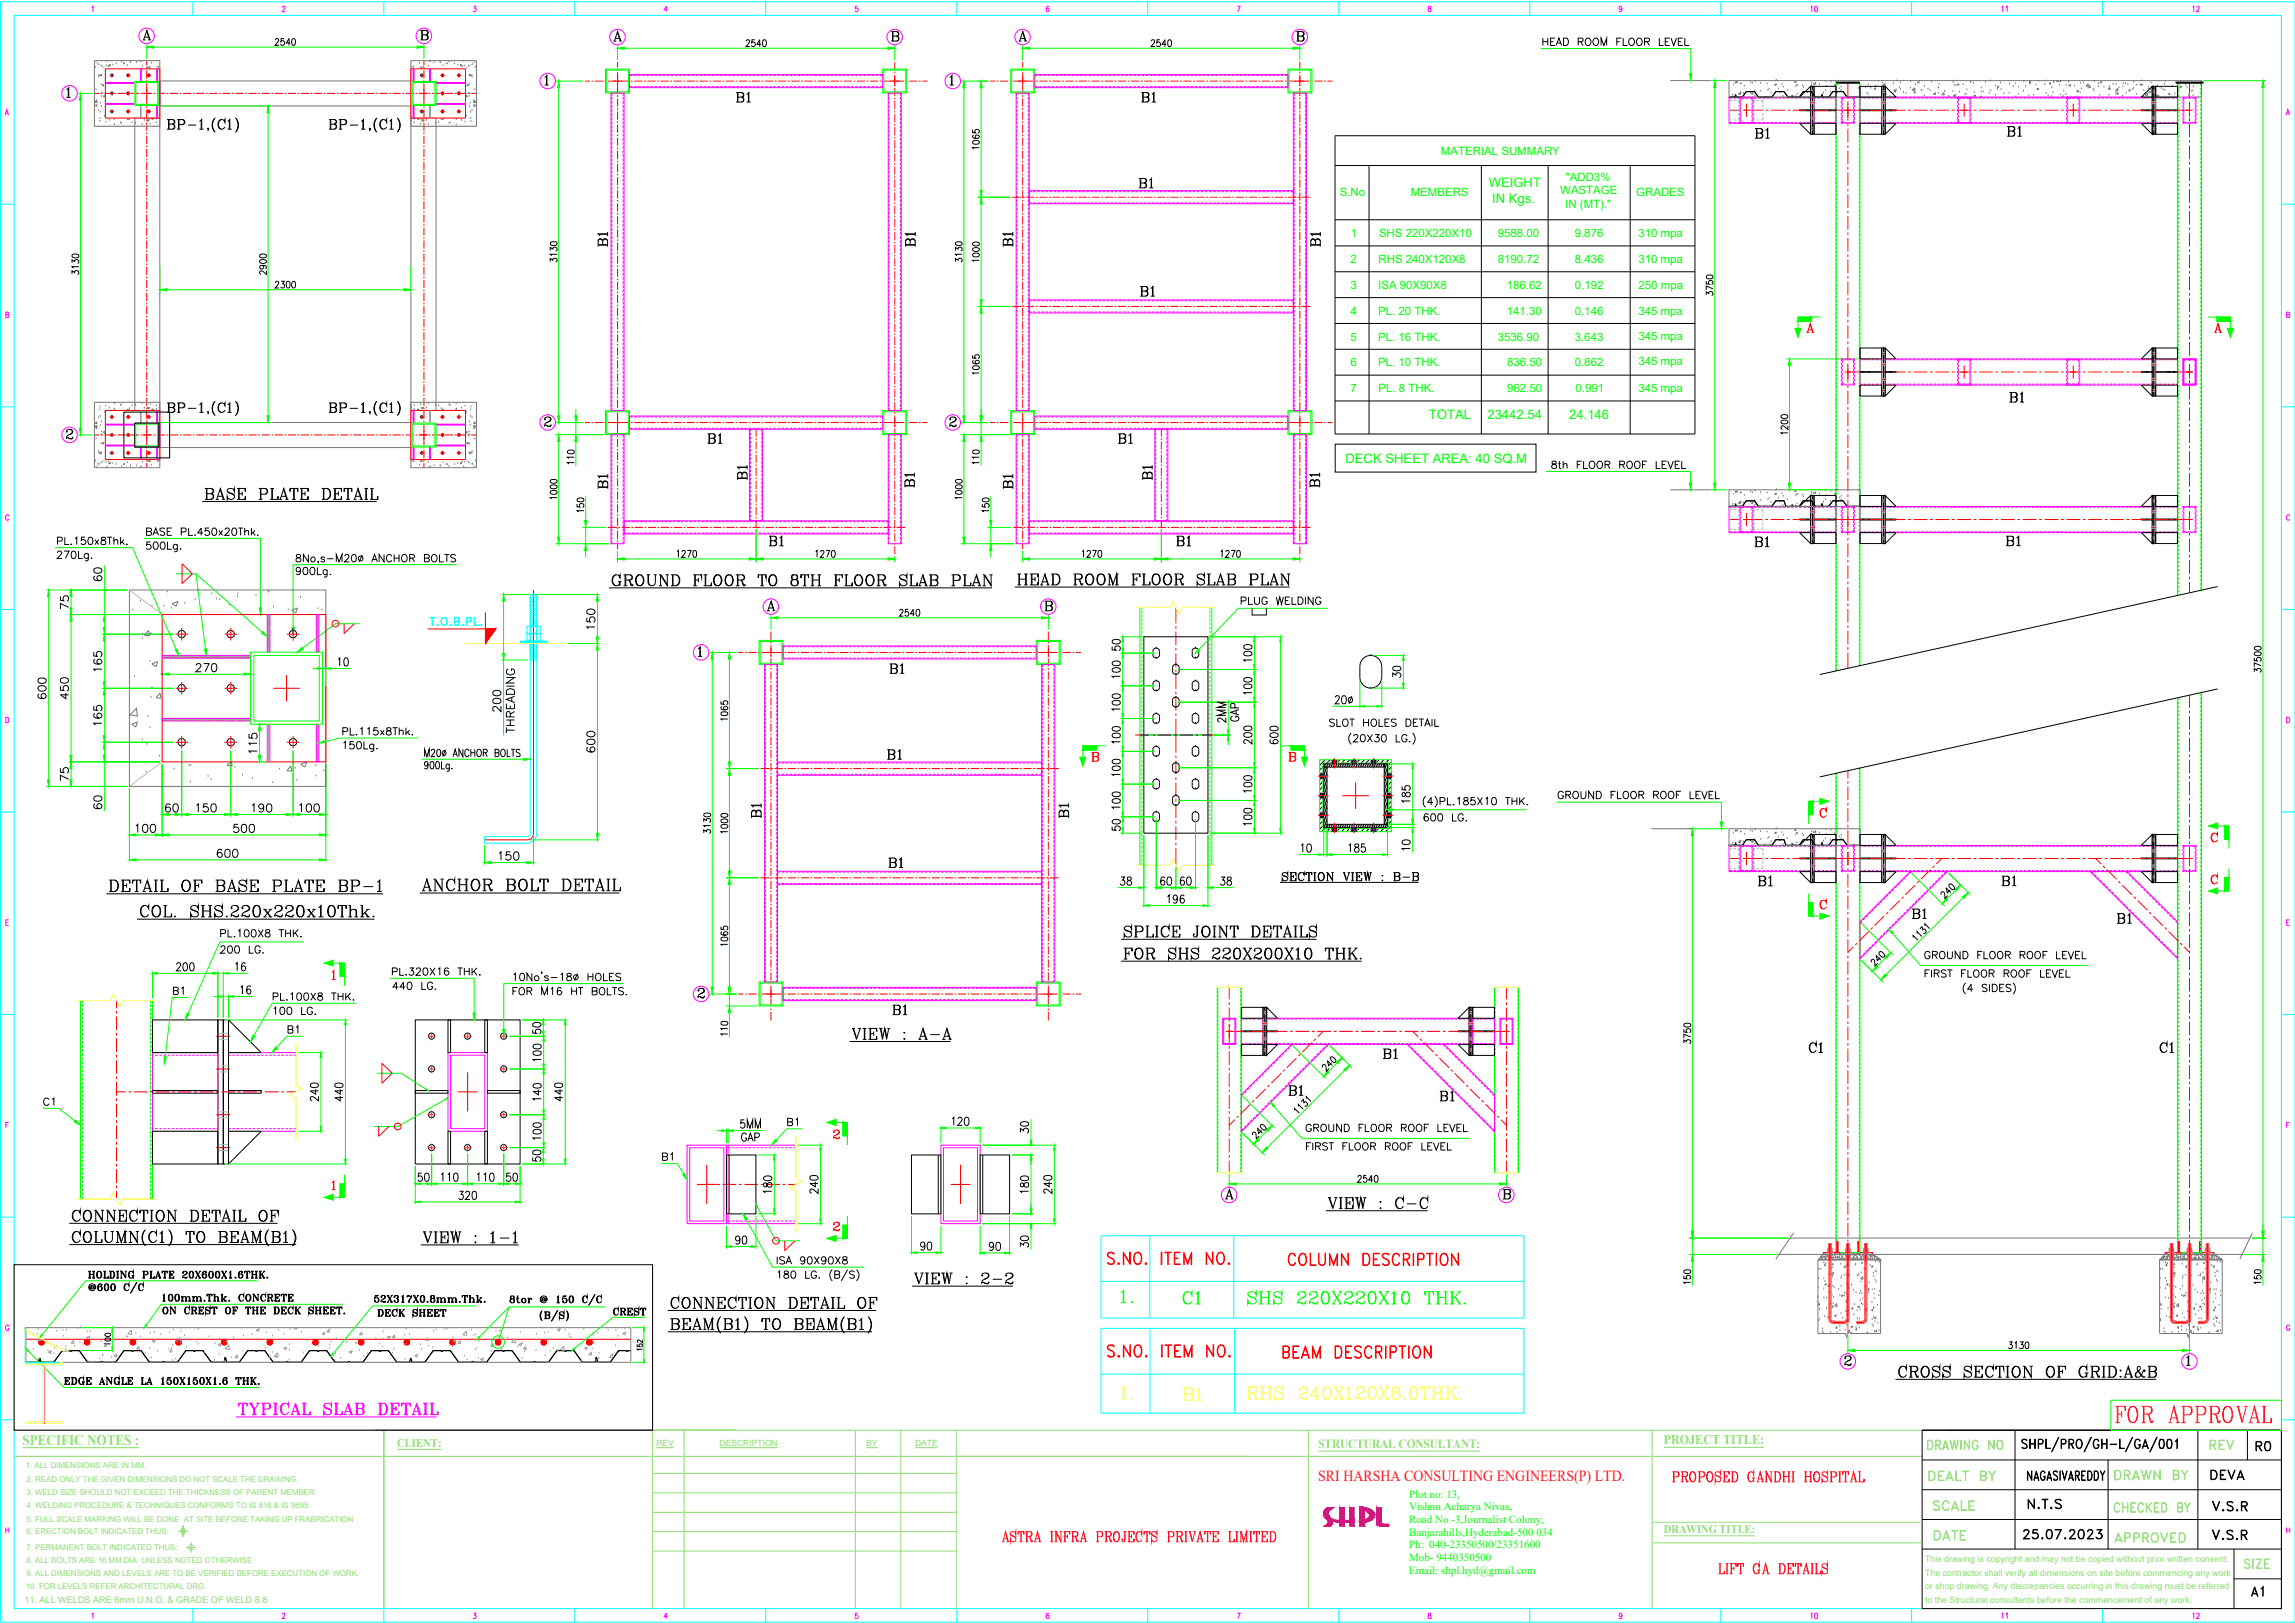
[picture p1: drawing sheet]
<svg xmlns="http://www.w3.org/2000/svg" width="594mm" height="420mm" viewBox="0 0 594 420" stroke-linecap="round" stroke-linejoin="round" font-family="sans-serif">
<defs><g id="words">
<text font-size="7.9" fill="#ff003f" x="546.8" y="369.4">FOR APPROVAL</text>
<g font-size="7.1">
<text x="156.6" y="153.5">%%UGROUND FLOOR TO 8TH FLOOR SLAB PLAN</text>
<text x="26.8" y="232.5">%%UDETAIL OF BASE PLATE BP-1</text>
<text x="107.6" y="232.5">%%UANCHOR BOLT DETAIL</text>
</g>
<g font-size="6.6">
<text x="261.8" y="153.1">%%UHEAD ROOM FLOOR SLAB PLAN</text>
<text x="16.9" y="317.9">%%UCONNECTION DETAIL OF</text>
<text x="171.8" y="340.4">%%UCONNECTION DETAIL OF</text>
</g>
<g font-size="6.6" fill="#f00">
<text x="285.7" y="328.4">S.NO.</text>
<text x="299.9" y="328.4">ITEM NO.</text>
<text x="332.7" y="328.8">COLUMN DESCRIPTION</text>
<text x="285.7" y="352.4">S.NO.</text>
<text x="299.9" y="352.4">ITEM NO.</text>
<text x="331.3" y="352.8">BEAM DESCRIPTION</text>
</g>
<g font-size="6.6" fill="#0f0">
<text x="294.6" y="338.3" transform="rotate(-90 294.6 338.3)">1.</text>
<text x="305.5" y="338.7">C1</text>
<text x="322.1" y="338.7">SHS 220X220X10 THK.</text>
</g>
<g font-size="6.6" fill="#ff0">
<text x="294.6" y="363.4" transform="rotate(-90 294.6 363.4)">1.</text>
<text x="305.2" y="363.7">B1</text>
<text x="322.1" y="363.4">RHS 240X120X8.0THK.</text>
</g>
<text font-size="6.2" x="519.3" y="105.5">B1</text>
<text font-size="6.2" fill="#f0f" x="454.4" y="230.7">B1</text>
<g font-size="5.7">
<text x="189.8" y="27.5">B1</text>
<text x="294.6" y="27.5">B1</text>
<text x="518.6" y="36.3">B1</text>
<text x="293.9" y="49.7">B1</text>
<text x="158.4" y="64.9" transform="rotate(-90 158.4 64.9)">B1</text>
<text x="238.1" y="64.9" transform="rotate(-90 238.1 64.9)">B1</text>
<text x="263.5" y="64.9" transform="rotate(-90 263.5 64.9)">B1</text>
<text x="342.9" y="64.9" transform="rotate(-90 342.9 64.9)">B1</text>
<text x="294.2" y="78">B1</text>
<text x="182.4" y="116.1">B1</text>
<text x="288.6" y="116.1">B1</text>
<text x="194.7" y="125.6" transform="rotate(-90 194.7 125.6)">B1</text>
<text x="299.5" y="125.6" transform="rotate(-90 299.5 125.6)">B1</text>
<text x="158.4" y="127.7" transform="rotate(-90 158.4 127.7)">B1</text>
<text x="237.8" y="127.4" transform="rotate(-90 237.8 127.4)">B1</text>
<text x="263.5" y="127.7" transform="rotate(-90 263.5 127.7)">B1</text>
<text x="342.9" y="127.4" transform="rotate(-90 342.9 127.4)">B1</text>
<text x="198.3" y="142.5">B1</text>
<text x="303.7" y="142.5">B1</text>
<text x="518.2" y="142.5">B1</text>
<text x="229.3" y="175.7">B1</text>
<text x="229" y="197.9">B1</text>
<text x="198.3" y="213.1" transform="rotate(-90 198.3 213.1)">B1</text>
<text x="278" y="213.1" transform="rotate(-90 278 213.1)">B1</text>
<text x="229" y="225.8">B1</text>
<text x="517.2" y="230.4">B1</text>
<text x="493.9" y="239.2">B1</text>
<text x="547.2" y="240.2">B1</text>
<text x="230" y="263.9">B1</text>
<text x="357" y="275.2">B1</text>
<text x="467.4" y="273.8">C1</text>
<text x="558.1" y="273.8">C1</text>
<text x="332.7" y="284.7">B1</text>
<text x="371.8" y="286.1">B1</text>
<text x="583.1" y="376.8">R0</text>
<text x="571.5" y="384.2">DEVA</text>
<text x="524.2" y="391.9">N.T.S</text>
<text x="571.9" y="392.3">V.S.R</text>
<text x="522.8" y="399.7">25.07.2023</text>
<text x="571.9" y="399.7">V.S.R</text>
<text x="582.1" y="414.5">A1</text>
</g>
<g font-size="5.7" fill="#f0f">
<text x="453.3" y="37">B1</text>
<text x="453.3" y="142.9">B1</text>
</g>
<g font-size="5.7" fill="#8add6e">
<text x="498.1" y="376.4">DRAWING NO</text>
<text x="571.1" y="376.4">REV</text>
<text x="498.5" y="384.5">DEALT BY</text>
<text x="546.5" y="384.2">DRAWN BY</text>
<text x="499.5" y="392.3">SCALE</text>
<text x="546.5" y="392.6">CHECKED BY</text>
<text x="499.9" y="400">DATE</text>
<text x="546.5" y="400.4">APPROVED</text>
<text x="580" y="407.5">SIZE</text>
</g>
<g font-size="5.3" fill="#f00">
<text x="466.7" y="87.1">A</text>
<text x="572.2" y="87.1">A</text>
<text x="281.5" y="198.3">B</text>
</g>
<g font-size="5.3">
<text x="73.7" y="268.8">B1</text>
<text x="10.6" y="287.5">C1</text>
<text x="202.8" y="292.8">B1</text>
<text x="337.3" y="294.2">GROUND FLOOR ROOF LEVEL</text>
<text x="158" y="341.8">CREST</text>
</g>
<g font-size="4.9">
<text x="400.8" y="122.4">8th FLOOR ROOF LEVEL</text>
<text x="320.3" y="157.7">PLUG WELDING</text>
<text x="367.6" y="213.8">600 LG.</text>
<text x="56.1" y="243.8">PL.100X8 THK.</text>
<text x="56.1" y="248">200 LG.</text>
<text x="497.4" y="249.4">GROUND FLOOR ROOF LEVEL</text>
<text x="100.5" y="253.6">PL.320X16 THK.</text>
<text x="44.1" y="258.6">B1</text>
<text x="69.8" y="263.9">100 LG.</text>
<text x="337.3" y="298.8">FIRST FLOOR ROOF LEVEL</text>
<text x="170.7" y="301.6">B1</text>
<text x="200.4" y="328.4">ISA 90X90X8</text>
<text x="41.3" y="338">100mm.Thk. CONCRETE</text>
<text x="41.3" y="341.5">ON CREST OF THE DECK SHEET.</text>
<text x="96" y="338.3">52X317X0.8mm.Thk.</text>
<text x="97" y="341.8">DECK SHEET</text>
<text x="15.9" y="359.5">EDGE ANGLE LA 150X150X1.6 THK.</text>
</g>
<g font-size="4.4" fill="#f0f">
<text x="467.8" y="4.2">10</text>
<text x="517.2" y="4.2">11</text>
<text x="566.6" y="4.2">12</text>
<text x="467.8" y="420.2">10</text>
<text x="517.2" y="420.2">11</text>
<text x="566.6" y="420.2">12</text>
</g>
<text font-size="4" fill="#ff003f" x="341.2" y="383.5">SRI HARSHA CONSULTING ENGINEERS(P) LTD.</text>
<text font-size="3.8" fill="#8add6e" x="5.8" y="374">SPECIFIC NOTES :</text>
<text font-size="3.5" fill="#8add6e" x="430.7" y="373.9">PROJECT TITLE:</text>
<g font-size="3.4" fill="#0f0">
<text x="385.4" y="48.4">WEIGHT</text>
<text x="386.3" y="52.5">IN Kgs.</text>
<text x="369.9" y="108.5">TOTAL</text>
<text x="385" y="108.5">23442.54</text>
<text x="406.2" y="108.5">24.146</text>
<text x="348.3" y="119.8">DECK SHEET AREA: 40 SQ.M</text>
</g>
<text font-size="3.2" fill="#8add6e" x="341.3" y="374.9">STRUCTURAL CONSULTANT:</text>
<text font-size="3.1" fill="#8add6e" x="102.8" y="374.5">CLIENT:</text>
<g font-size="3" fill="#0f0">
<text x="373" y="40">MATERIAL SUMMARY</text>
<text x="405.3" y="46.7">&quot;ADD3%</text>
<text x="346.8" y="50.6">S.No</text>
<text x="365.2" y="50.6">MEMBERS</text>
<text x="403.9" y="50.3">WASTAGE</text>
<text x="405.2" y="53.9">IN (MT).&quot;</text>
<text x="423.6" y="50.6">GRADES</text>
<text x="349.6" y="61.5">1</text>
<text x="357" y="61.5">SHS 220X220X10</text>
<text x="387.7" y="61.5">9588.00</text>
<text x="407.6" y="61.4">9.876</text>
<text x="424.1" y="61.5">310 mpa</text>
<text x="349.6" y="68.2">2</text>
<text x="356.8" y="68.2">RHS 240X120X8</text>
<text x="387.7" y="68.2">8190.72</text>
<text x="407.7" y="68.1">8.436</text>
<text x="424.1" y="68.2">310 mpa</text>
<text x="349.6" y="74.8">3</text>
<text x="356.8" y="74.8">ISA 90X90X8</text>
<text x="390.1" y="74.8">186.62</text>
<text x="407.7" y="74.8">0.192</text>
<text x="424.2" y="74.8">250 mpa</text>
<text x="349.6" y="81.5">4</text>
<text x="356.8" y="81.5">PL. 20 THK.</text>
<text x="390.1" y="81.5">141.30</text>
<text x="407.6" y="81.5">0.146</text>
<text x="424.1" y="81.5">345 mpa</text>
<text x="349.6" y="88.2">5</text>
<text x="356.8" y="88.2">PL. 16 THK.</text>
<text x="387.7" y="88.2">3536.90</text>
<text x="407.6" y="88.2">3.643</text>
<text x="424.1" y="87.9">345 mpa</text>
<text x="349.6" y="94.9">6</text>
<text x="356.8" y="94.9">PL. 10 THK.</text>
<text x="390.2" y="94.9">836.50</text>
<text x="407.6" y="94.9">0.862</text>
<text x="424.1" y="94.6">345 mpa</text>
<text x="349.6" y="101.6">7</text>
<text x="356.8" y="101.6">PL. 8 THK.</text>
<text x="390.2" y="101.6">962.50</text>
<text x="407.9" y="101.6">0.991</text>
<text x="424.1" y="101.6">345 mpa</text>
</g>
<text font-size="3" fill="#8add6e" x="430.7" y="396.9">DRAWING TITLE:</text>
<g font-size="2.9" fill="#0f0">
<text x="364.8" y="387.7">Plot no: 13,</text>
<text x="364.8" y="391">Vishnu Acharya Nivas,</text>
<text x="364.8" y="394.3">Road No -3,Journalist Colony,</text>
<text x="364.8" y="397.6">Banjarahills,Hyderabad-500 034</text>
<text x="364.8" y="400.8">Ph: 040-23350500/23351600</text>
<text x="364.7" y="407.4">Email: shpl.hyd@gmail.com</text>
<text x="364.8" y="404.1">Mob- 9440350500</text>
</g>
<text font-size="2.4" fill="#8add6e" x="6.3" y="414.9">11. ALL WELDS ARE 6mm U.N.O. &amp; GRADE OF WELD 8.8</text>
<g font-size="2.3" fill="#8add6e">
<text x="498.3" y="404.3">This drawing is copyright and may not be copied without prior written consent.</text>
<text x="498.3" y="407.9">The contractor shall verify all dimensions on site before commencing any work</text>
<text x="498.3" y="411.5">or shop drawing. Any discrepancies occurring in this drawing must be referred</text>
<text x="498.3" y="415.1">to the Structural consultants before the commencement of any work.</text>
</g>
<g font-size="2.2" fill="#8add6e">
<text x="169.9" y="374.3">REV</text>
<text x="186.3" y="374.3">DESCRIPTION</text>
<text x="224.2" y="374.3">BY</text>
<text x="236.9" y="374.3">DATE</text>
</g>
<g font-size="2" fill="#8add6e">
<text x="6.7" y="379.9">1. ALL DIMENSIONS ARE IN MM.</text>
<text x="6.9" y="383.6">2. READ ONLY THE GIVEN DIMENSIONS DO NOT SCALE THE DRAWING.</text>
<text x="6.8" y="387">3. WELD SIZE SHOULD NOT EXCEED THE THICKNESS OF PARENT MEMBER.</text>
<text x="6.8" y="393.9">5. FULL SCALE MARKING WILL BE DONE AT SITE BEFORE TAKING UP FRABRICATION</text>
<text x="6.9" y="390.4">4. WELDING PROCEDURE &amp; TECHNIQUES CONFORMS TO IS 816 &amp; IS 9595.</text>
<text x="6.8" y="401.3">7. PERMANENT BOLT INDICATED THUS:</text>
<text x="6.8" y="397">6. ERECTION BOLT INDICATED THUS:</text>
<text x="6.8" y="407.9">9. ALL DIMENSIONS AND LEVELS ARE TO BE VERIFIED BEFORE EXECUTION OF WORK.</text>
<text x="6.8" y="404.6">8. ALL BOLTS ARE 16 MM DIA UNLESS NOTED OTHERWISE</text>
<text x="6.7" y="411.4">10. FOR LEVELS REFER ARCHITECTURAL DRG.</text>
</g>
</g></defs>
<!-- layer: 0 -->
<g fill="none" stroke="#0ff" stroke-width=".26">
<path d="M.1 .5h594v419.4h-594zM3.7 4h586.9v412.4h-586.9zM49.9 .5v3.5M99.4 .5v3.5M148.8 .5v3.5M198.2 .5v3.5M247.7 .5v3.5M297.1 .5v3.5M346.6 .5v3.5M396 .5v3.5M445.4 .5v3.5M494.8 .5v3.5"/>
<path d="M544.3 .5v3.5M.1 52.9h3.6M590.6 52.9h3.5M.1 105.3h3.6M590.6 105.3h3.5M.1 157.8h3.6M590.6 157.8h3.5M.1 210.2h3.6M590.6 210.2h3.5M.1 262.6h3.6M590.6 262.6h3.5M.1 315.1h3.6"/>
<path d="M285 319.9h109.5v21.3h-109.5zM297.7 319.9v21.3M319.4 319.9v21.3M590.6 315.1h3.5M285 331.7h109.5M285 343.9h109.5v21.9h-109.5zM285 355.7h109.5M297.7 343.9v21.9M319.6 343.9v21.9M.1 367.5h3.6M504.3 370.2h86.1M590.6 367.5h3.5"/>
<path d="M49.9 416.4v3.5M99.4 416.4v3.5M148.8 416.4v3.5M198.2 416.4v3.5M247.7 416.4v3.5M297.1 416.4v3.5M346.6 416.4v3.5M396 416.4v3.5M445.4 416.4v3.5M494.8 416.4v3.5M544.3 416.4v3.5"/>
</g>
<!-- layer: text -->
<g fill="none" stroke="#f0f" stroke-width=".26">
<path d="M23.8 1.9l.3-.3v1.4M73.1 1.9l.2-.3h.2l.3 .4-.8 1h.8M122.6 1.6h.6l-.3 .6a.42 .42 0 0 1 .3 .6 .42 .42 0 0 1-.7 0M172.8 2.5h-.9l.6-.9v1.4M222 1.6h-.5l-.1 .6a.44 .44 0 0 1 .7 .1 .44 .44 0 0 1-.1 .6 .44 .44 0 0 1-.7-.1M271.5 1.8v-.1a.69 .69 0 0 0-.8 .6 .69 .69 0 0 0 .5 .7 .41 .41 0 0 0 .4-.3 .41 .41 0 0 0-.3-.5 .41 .41 0 0 0-.5 .3M320.2 1.6h.8l-.6 1.4M369.8 1.7v.4a.53 .53 0 0 1 .6 .3 .53 .53 0 0 1-.2 .6 .5 .5 0 0 1-.5-.5 .5 .5 0 0 1 .6-.4v-.4zM419.8 2.1v.2a.38 .38 0 0 1-.6 0 .38 .38 0 0 1 0-.5 .38 .38 0 0 1 .6 0v.3a.69 .69 0 0 1-.4 .9l-.2-.2M1.3 29.8l.4-1.4 .5 1.4M1.5 29.3h.5M591.7 29.8l.5-1.4 .5 1.4"/>
<path d="M591.9 29.3h.6M1.5 81.5l.7-.1 .1-.3-.3-.3h-.5v1.4h.7l.1-.5-.3-.2M591.9 81.5l.8-.1v-.5l-.8-.1v1.4l.8-.1v-.5l-.3-.1M2.3 133.6a.45 .45 0 0 0-.5-.3 .45 .45 0 0 0-.4 .5v.3a.46 .46 0 0 0 .3 .6 .46 .46 0 0 0 .6-.4M592.7 133.6a.43 .43 0 0 0-.5-.3 .43 .43 0 0 0-.3 .5v.3a.44 .44 0 0 0 .3 .6 .44 .44 0 0 0 .5-.4M1.5 185.7a.73 .73 0 0 1 .8 .7 .73 .73 0 0 1-.8 .7zM591.9 185.7a.73 .73 0 0 1 .8 .7 .73 .73 0 0 1-.8 .7zM1.5 238.8h.4M2.2 238.1h-.7v1.5h.7M591.9 238.8h.5M592.7 238.1h-.8v1.5h.8M1.5 291.3h.4"/>
<path d="M2.2 290.6h-.7v1.4M591.9 291.3h.5M592.7 290.6h-.8v1.4M2.3 343.4a.45 .45 0 0 0-.5-.4 .45 .45 0 0 0-.4 .5v.4a.46 .46 0 0 0 .5 .5 .46 .46 0 0 0 .4-.5h-.3M592.7 343.4a.43 .43 0 0 0-.5-.4 .43 .43 0 0 0-.3 .5v.4a.44 .44 0 0 0 .4 .5 .44 .44 0 0 0 .4-.5h-.3M1.5 395.4v1.5M1.5 396.1h.8M2.3 395.4v1.5M591.9 396.1h.8M591.9 395.4v1.5M592.7 395.4v1.5M23.8 417.9l.3-.3v1.4"/>
<path d="M73.1 418l.1-.3h.5v.4l-.7 .9h.8M122.6 417.6h.6l-.3 .5a.43 .43 0 0 1 .3 .7 .43 .43 0 0 1-.7 0M172.8 418.5h-.9l.6-.9v1.4M222 417.6h-.5l-.1 .6a.44 .44 0 0 1 .7 .1 .44 .44 0 0 1-.1 .6 .44 .44 0 0 1-.7-.1M271.5 417.8v-.1a.69 .69 0 0 0-.8 .5 .69 .69 0 0 0 .5 .8 .41 .41 0 0 0 .4-.4 .41 .41 0 0 0-.3-.4 .41 .41 0 0 0-.5 .3M320.2 417.6h.8l-.6 1.4M369.8 417.7v.4a.58 .58 0 0 1 .6 .3 .58 .58 0 0 1-.1 .6 .47 .47 0 0 1-.7-.4 .47 .47 0 0 1 .6-.5l.1-.4zM419.8 418.1v.2a.38 .38 0 0 1-.6 0 .38 .38 0 0 1 0-.5 .38 .38 0 0 1 .6 0v.3a.63 .63 0 0 1-.4 .9l-.2-.2"/>
</g>
<!-- layer: TBLK_MAINTITLE -->
<g fill="none" stroke="#8add6e" stroke-width=".26">
<path d="M3.7 377h493.9M3.7 370.2h586.9M5.8 374.8h30.2M99.4 370.2v46.2M102.8 375.2h11.5M168.9 370.2v46.2M169.9 374.8h4.5M177.1 370.2v46.2M186.3 374.8h15.1M221.4 370.2v46.2M224.2 374.8h3M233.2 370.2v46.2"/>
<path d="M236.9 374.8h5.9M247.5 370.2v46.2M338.7 370.2v46.2M341.3 375.7h41.9M427.7 370.2v46.2M430.7 374.7h26M46 396.4h2.7M47.4 395.3l.6 1.1-.6 1-.6-1zM47.4 394.9v3M49.5 399.2v2.8M168.9 381.4h78.6M168.9 386.5h78.6"/>
<path d="M168.9 391.5h78.6M168.9 396.5h78.6M427.7 394.1h69.9M427.7 399.4h69.9M430.7 397.6h23.7M48.1 400.6h2.8M168.9 401.5h78.6"/>
<circle cx="49.5" cy="400.6" r=".66"/>
</g>
<g fill="#8add6e" stroke="#8add6e" stroke-width=".26">
<path d="M47.4 396.4h.6l-.6 1z"/>
<path d="M47.4 395.3v1.1h.6zM47.4 395.3v1.1h-.6zM46.8 396.4l.6 1v-1z"/>
</g>
<g fill="#dd006e" stroke="#dd006e" stroke-width=".26">
<path d="M352 390l1 .2h-1z"/>
<path d="M343.7 390.2l.7 .1z"/>
<path d="M356.4 390.3h1.2z"/>
<path d="M354.6 392h1.2z"/>
<path d="M343.7 390.3h1.5zM343.7 390.3h1.5z"/>
<path d="M352 390.2l1.7 .2zM352 390.2l1.7 .2h-1.7z"/>
<path d="M343.7 390.3l1.2 .1 .3-.1zM343.4 390.4l.3-.1 1.2 .1zM343.4 390.4h1.5zM343.4 390.4h1.5z"/>
<path d="M343.4 390.4l1.2 .2 .3-.2zM343.2 390.6l.2-.2 1.2 .2z"/>
<path d="M343.2 390.6h1.4zM343.2 390.6h1.4z"/>
<path d="M352 390.4l2.5 .3-.8-.3zM352 390.4l2.5 .3h-2.5z"/>
<path d="M343.2 390.6l1.1 .2 .3-.2zM343.2 390.6l1.1 .2h-1.3z"/>
<path d="M343 390.8h1.3zM343 390.8l1.2 .1h-1.3z"/>
<path d="M352 390.7l2.9 .2-.4-.2zM352 390.7l2.9 .2h-2.9z"/>
<path d="M353.2 390.9l1.8 .1zM353.2 390.9l1.8 .1z"/>
<path d="M352 390.9l1.2 .1zM352 390.9l1.2 .1z"/>
<path d="M342.9 390.9h1.3zM342.9 390.9l1.2 .1z"/>
<path d="M353.4 391h1.7zM353.4 391h1.7z"/>
<path d="M353.5 391l1.6 .1zM353.5 391l1.6 .1z"/>
<path d="M353.5 391.1l1.7 .1zM353.5 391.1l1.7 .1z"/>
<path d="M342.9 391l1.1 .2 .1-.2zM342.9 391l1.1 .2h-1.2z"/>
<path d="M342.8 391.2h1.2zM342.8 391.2l1.1 .1h-1.2z"/>
<path d="M342.7 391.3h1.2zM342.7 391.3l1.1 .1z"/>
<path d="M353.7 391.2l1.8 .3-.3-.3zM353.7 391.2l1.8 .3h-1.4z"/>
<path d="M354.1 391.5h1.6zM354.1 391.5h1.6z"/>
<path d="M342.7 391.4l1.1 .2v-.2zM342.7 391.4l1.1 .2h-1.1z"/>
<path d="M342.7 391.6l1.1 .1zM342.7 391.6l1.1 .1z"/>
<path d="M354.2 391.5l1.5 .3v-.3zM354.2 391.5l1.5 .3h-1.3z"/>
<path d="M342.6 391.7h1.2zM342.6 391.7l1.2 .1z"/>
<path d="M342.7 391.8l1.1 .2v-.2zM342.7 391.8l1.1 .2h-1.1z"/>
<path d="M354.4 391.8l1.4 .2-.1-.2zM354.4 391.8l1.4 .2h-1.2zM354.6 392h1.2z"/>
<path d="M342.7 392l1.1 .1zM342.7 392l1.1 .1z"/>
<path d="M354.6 392l1.2 .3v-.3zM354.6 392l1.2 .3h-1.2z"/>
<path d="M342.7 392.1l1.2 .2-.1-.2zM342.7 392.1l1.2 .2h-1.2z"/>
<path d="M342.7 392.3l1.3 .1-.1-.1zM342.7 392.3l1.3 .1h-1.2z"/>
<path d="M354.6 392.3l1.2 .2v-.2zM354.6 392.3l1.2 .2h-1.2z"/>
<path d="M354.6 392.5h1.2zM354.6 392.5h1.2z"/>
<path d="M342.8 392.4l1.3 .1zM342.8 392.4l1.3 .1z"/>
<path d="M342.9 392.5l1.4 .2-.2-.2zM342.9 392.5l1.4 .2h-1.3z"/>
<path d="M354.6 392.5l1.1 .4 .1-.4zM354.6 392.5l1.1 .4h-1.4z"/>
<path d="M354.3 392.9l1.3 .1 .1-.1zM354.3 392.9l1.3 .1h-1.4zM354.2 393h1.4zM354.2 393h1.4z"/>
<path d="M343 392.7l1.5 .4-.2-.4zM343 392.7l1.5 .4h-1.2z"/>
<path d="M343.3 393.1l1.5 .3-.3-.3zM343.3 393.1l1.5 .3h-1.3z"/>
<path d="M354.2 393l.9 .4 .5-.4zM353.4 393.4l.8-.4 .9 .4z"/>
<path d="M352 391l1.2 2.4v-2.4zM352 391l1.2 2.4h-1.2z"/>
<path d="M343.5 393.4h1.3zM343.5 393.4h1.3z"/>
<path d="M353.4 393.4h1.7zM353.2 393.5h1.8z"/>
<path d="M352 393.4l1.2 .1zM352 393.4l1.2 .1z"/>
<path d="M352 393.5h3zM352 393.5h2.9z"/>
<path d="M346.8 390.3l1.2 3.3v-3.3zM346.8 390.3l1.2 3.3h-1.2z"/>
<path d="M349.4 390.3l1.1 3.3v-3.3zM349.4 390.3l1.1 3.3h-1.1z"/>
<path d="M345.2 393.6h2.8zM345.2 393.6h2.8z"/>
<path d="M343.5 393.4l1.4 .2zM343.5 393.4l1.4 .2z"/>
<path d="M343.7 393.6l1.2 .1zM343.7 393.6l1.2 .1z"/>
<path d="M343.7 393.7h1.3zM343.7 393.7h1.3z"/>
<path d="M352 393.5l2.3 .3 .6-.3zM352 393.5l2.3 .3h-2.3z"/>
<path d="M343.8 393.7l1.2 .2zM343.8 393.7l1.2 .2z"/>
<path d="M343.8 393.9h1.2zM343.8 393.9h1.2z"/>
<path d="M343.8 393.9l1.2 .1zM343.8 393.9l1.2 .1z"/>
<path d="M345.2 393.6l5.3 .5v-.5zM345.2 393.6l5.3 .5h-4.7z"/>
<path d="M343.8 394l1.2 .1zM343.8 394l1.2 .1z"/>
<path d="M346.8 394.1h3.7zM346.8 394.1h3.7z"/>
<path d="M352 393.8l1.2 .4 1.1-.4zM352 393.8l1.2 .4h-1.2z"/>
<path d="M343.8 394.1h1.2zM343.8 394.1l1.1 .1h-1.1z"/>
<path d="M356.4 390.3l1.2 4v-4zM356.4 390.3l1.2 4h-1.2z"/>
<path d="M343.8 394.2h1.1zM343.8 394.2l1.1 .1h-1.2z"/>
<path d="M356.4 394.3h1.2zM356.4 394.3h1.2z"/>
<path d="M343.7 394.3l1.2 .1zM343.7 394.3l1.2 .1z"/>
<path d="M356.4 394.3l1.2 .1zM356.4 394.3l1.2 .1z"/>
<path d="M356.4 394.4l1.2 .1zM356.4 394.4l1.2 .1z"/>
<path d="M356.4 394.5h1.3zM356.4 394.5h1.3z"/>
<path d="M356.4 394.5h1.5zM356.4 394.5h1.5z"/>
<path d="M343.7 394.4l1.1 .1 .1-.1zM343.7 394.4l1.1 .1h-1.3z"/>
<path d="M343.5 394.5h1.3zM343.5 394.5l1.3 .1z"/>
<path d="M356.4 394.5l3.1 .2v-.2zM356.4 394.5l3.1 .2h-3z"/>
<path d="M343.5 394.6l1.1 .2 .2-.2zM343.3 394.8l.2-.2 1.1 .2z"/>
<path d="M343.3 394.8h1.3zM343.1 394.9h1.5z"/>
<path d="M356.5 394.7l3 .2v-.2zM356.5 394.7l3 .2h-2.7z"/>
<path d="M343.1 394.9h1.5zM343 395h1.5z"/>
<path d="M356.8 394.9l2.7 .1zM356.8 394.9l2.7 .1z"/>
<path d="M357.1 395l2.4 .1zM357.1 395l2.4 .1z"/>
<path d="M343 395h1.5zM342.8 395.1h1.6z"/>
<path d="M357.6 395.1h1.9zM357.6 395.1h1.9z"/>
<path d="M346.8 394.1l1.2 1v-1zM346.8 394.1l1.2 1h-1.2z"/>
<path d="M352 394.2l1.2 .9v-.9zM352 394.2l1.2 .9h-1.2z"/>
<path d="M349.4 394.1l1.1 1v-1zM349.4 394.1l1.1 1h-1.1z"/>
</g>
<!-- layer: text -->
<g fill="none" stroke="#ff003f" stroke-width=".26">
<path d="M259.4 399.1h.6M259.6 399.1l.7-2.6 .7 2.6M259.8 398.4h.9M260.3 396.9l.6 2.2M260.6 399.1h.6M261.5 397.1l1.4 .9v.7a.74 .74 0 0 1-.8 .4 .74 .74 0 0 1-.6-.7v.7l.1-.4M262.9 396.9v-.4v.7a.67 .67 0 0 0-.7-.7 .67 .67 0 0 0-.5 1l1.2 .7M263.7 396.5l-.2 .7v-.7h1.6v.7l-.2-.7M264 399.1h.6M264.3 396.5v2.6M265.4 396.5h1.3l.5 .5-.2 .6-1.1 .1M265.4 399.1h.8"/>
<path d="M265.7 396.5v2.6M265.9 396.5v2.6M266.4 397.7l.3 .3 .4 1 .2-.1M266.5 397.8l.5 1.3h.2l.1-.4M266.7 396.5l.4 .5-.1 .5-.3 .2M267.7 399.1h.6M267.9 399.1l.7-2.6 .7 2.6M268.1 398.4h.9M268.6 396.9l.6 2.2M268.9 399.1h.6M271.9 399.1h.7M271.9 396.5h.7"/>
<path d="M272.2 396.5v2.6M272.3 396.5v2.6M273 399.1h.6M273 396.5h.4M273.3 396.5v2.6M274.3 396.5h.6M274.6 398.9l-1.2-2.4v2.6M274.6 396.5v2.6l-1.2-2.4M275.3 396.5h1.6v.7l-.1-.7M275.3 399.1h.7M275.6 396.5v2.6M275.7 396.5v2.6"/>
<path d="M275.7 397.7h.6M276.3 397.2v1M277.3 396.5h1.2a.62 .62 0 0 1 .5 .6 .62 .62 0 0 1-.5 .6h-.8M277.3 399.1h.7M277.6 396.5v2.6M277.7 396.5v2.6M278.2 397.7l.3 .3 .3 .9h.4M278.4 397.8l.4 1.3h.2l.2-.4M278.5 396.5l.4 .5-.4 .7M279.5 399.1h.6M279.8 399.1l.7-2.6 .6 2.6M280 398.4h.9"/>
<path d="M280.5 396.9l.6 2.2M280.8 399.1h.6M283.8 396.5h1.2a.7 .7 0 0 1 .5 .7 .7 .7 0 0 1-.5 .6h-.8M283.8 399.1h.7M284.1 396.5v2.6M284.2 396.5v2.6M285 396.5a.74 .74 0 0 1 .4 .7 .74 .74 0 0 1-.4 .6M286 396.5h1.2l.5 .5-.2 .6-1.1 .1M286 399.1h.7M286.3 396.5v2.6M286.4 396.5v2.6M286.9 397.7l.3 .3 .4 1 .2-.1"/>
<path d="M287.1 397.8l.4 1.3h.2l.1-.4M287.2 396.5l.4 .5-.1 .5-.3 .2M288.9 396.5a1.59 1.59 0 0 0 0 2.6 1.46 1.46 0 0 0 .5-2.5l-.3-.1a1.42 1.42 0 0 0-.6 2.2l.4 .4M289.1 396.5a1.72 1.72 0 0 1 0 2.6M290.8 396.5h.7M291.1 396.5v2.1l-.2 .5M291.2 396.5l-.1 2.5-.4 .1-.3-.4 .1-.3v.2M291.9 396.5h1.7v.7l-.2-.7M291.9 399.1h1.7v-.7l-.2 .7M292.2 396.5v2.6M292.3 397.7h.6M292.3 396.5v2.6"/>
<path d="M292.9 397.2v1M294.7 396.5a1.69 1.69 0 0 0 0 2.6M295.5 396.9v.3v-.7v.4a.79 .79 0 0 0-1-.3 .79 .79 0 0 0-.5 .9v.6a.8 .8 0 0 0 .5 .9 .8 .8 0 0 0 1-.3v-.2M296.3 396.5l-.2 .7v-.7h1.6v.7l-.1-.7M296.6 399.1h.7M296.9 396.5v2.6M298.1 397.1l1.2 .7 .2 .9a.74 .74 0 0 1-.9 .4 .74 .74 0 0 1-.5-.7v.7l.1-.4M299.4 396.9l.1-.4v.7a.67 .67 0 0 0-.8-.7 .67 .67 0 0 0-.4 1l1.2 .7M302.2 396.5h1.2a.71 .71 0 0 1 .5 .7 .71 .71 0 0 1-.5 .6h-.8M302.2 399.1h.7M302.5 396.5v2.6M302.6 396.5v2.6"/>
<path d="M303.4 396.5l.4 .5-.1 .6-.3 .2M304.4 396.5h1.2l.5 .5-.2 .6-1.1 .1M304.4 399.1h.7M304.7 396.5v2.6M304.8 396.5v2.6M305.3 397.7l.3 .3 .4 1 .2-.1M305.5 397.8l.4 1.3h.2l.1-.4M305.6 396.5l.4 .5-.1 .5-.3 .2M306.6 399.1h.7M306.6 396.5h.7M306.9 396.5v2.6M307 396.5v2.6"/>
<path d="M307.7 396.5h.6M307.9 396.5l.7 2.6 .7-2.6M308 396.5l.6 2.2M308.9 396.5h.7M309.7 399.1h.7M309.9 399.1l.8-2.6 .6 2.6M310.1 398.4h.9M310.7 396.9l.5 2.2M311 399.1h.5M312 396.5l-.2 .7v-.7h1.6v.7l-.2-.7M312.3 399.1h.6M312.6 396.5v2.6"/>
<path d="M313.7 396.5h1.7v.7l-.1-.7M313.7 399.1h1.7v-.7l-.1 .7M314 396.5v2.6M314.2 397.7h.6M314.2 396.5v2.6M314.8 397.2v1M318 399.1h1.5v-.7l-.1 .7M318 396.5h.7M318.3 396.5v2.6M318.4 396.5v2.6M319.8 399.1h.7M319.8 396.5h.7"/>
<path d="M320.1 396.5v2.6M320.2 396.5v2.6M320.9 399.1h.6M320.9 396.5h.4l.6 2.2M321.2 399.1v-2.6l.7 2.6 .7-2.6v2.6M322.3 399.1h.7M322.6 396.5h.4M322.7 396.5v2.6M323.4 399.1h.7M323.4 396.5h.7M323.7 396.5v2.6M323.8 396.5v2.6"/>
<path d="M324.6 396.5l-.1 .7v-.7h1.5v.7l-.1-.7M324.9 399.1h.7M325.2 396.5v2.6M325.3 396.5v2.6M326.4 396.5h1.7v.7l-.1-.7M326.4 399.1h1.7v-.7l-.1 .7M326.7 396.5v2.6M326.8 397.7h.7M326.8 396.5v2.6M327.5 397.2v1M328.6 396.5h1a1.56 1.56 0 0 1 0 2.6h-1M328.9 396.5v2.6"/>
<path d="M329.6 396.5a1.69 1.69 0 0 1 0 2.6M432.9 381h1.2l.6 .5a.72 .72 0 0 1-.6 .9h-.8M432.9 383.6h.7M433.2 381v2.6M433.3 381v2.6M434.1 381l.4 .5-.1 .6-.3 .3M435.1 381h1.2l.5 .2 .1 .3a.6 .6 0 0 1-.6 .7h-.8M435.1 383.6h.7M435.5 381v2.6M436 382.2l.3 .3 .3 .9h.3M436.3 382.4l.3 1.2h.3v-.4M436.3 381l.5 .5-.2 .5-.3 .2"/>
<path d="M438 381a1.59 1.59 0 0 0 0 2.6 1.46 1.46 0 0 0 .5-2.5 .59 .59 0 0 0-.6-.1 .59 .59 0 0 0-.3 .6l-.2 .9 .3 .7 .3 .4M438.2 381a1.72 1.72 0 0 1 0 2.6M439.6 381h1.2l.5 .5a.67 .67 0 0 1-.5 .9h-.8M439.6 383.6h.7M439.9 381v2.6M440 381v2.6M440.8 381l.4 .5-.1 .6-.3 .3M442.5 381a1.54 1.54 0 0 0 0 2.6 1.46 1.46 0 0 0 .5-2.5 .62 .62 0 0 0-.7-.1 .62 .62 0 0 0-.3 .6l-.1 .9a1.11 1.11 0 0 0 .6 1.1M442.7 381a1.72 1.72 0 0 1 0 2.6M444 381.6l1.3 .9 .1 .7a.74 .74 0 0 1-.8 .4 .74 .74 0 0 1-.6-.7v.7l.1-.4M445.3 381.3l.1-.3v.7a.68 .68 0 0 0-.7-.7 .68 .68 0 0 0-.6 .8l1.3 .9M446 381h1.6v.7l-.1-.7"/>
<path d="M446 383.6h1.6v-.7l-.1 .7M446.3 381v2.6M446.4 381v2.6M446.4 382.2h.6M447 381.7v1M448.1 381h1a1.52 1.52 0 0 1 0 2.6h-1M448.4 381v2.6M448.5 381v2.6M449.1 381a1.69 1.69 0 0 1 0 2.6M453.2 381a1.69 1.69 0 0 0 0 2.6M453.5 382.6h.8M453.9 381.3l.1 .4v-.7l-.1 .3a.8 .8 0 0 0-1-.2 .8 .8 0 0 0-.5 .9v.6a.8 .8 0 0 0 .5 .9 .8 .8 0 0 0 1-.3"/>
<path d="M453.9 382.6v1M454 382.6v1M454.8 383.6h.6M455 383.6l.6-2.6 .8 2.6M455.2 382.9h.9M455.6 381.3l.7 2.3M456 383.6h.6M456.9 383.6h.6M456.9 381h.4M457.2 381v2.6M458.2 381h.6M458.5 383.4l-1.2-2.4v2.6"/>
<path d="M458.5 381v2.6l-1.2-2.4M459.2 381h1a1.52 1.52 0 0 1 0 2.6h-1M459.5 381v2.6M459.6 381v2.6M460.2 381a1.62 1.62 0 0 1 0 2.6M461.4 383.6h.7M461.4 381h.7M461.7 381v2.6M461.8 382.2h1.2M461.8 381v2.6M462.7 383.6h.7M462.7 381h.7"/>
<path d="M463 381v2.6M463.1 381v2.6M463.8 383.6h.7M463.8 381h.7M464.1 381v2.6M464.2 381v2.6M467 383.6h.8M467 381h.8M467.3 381v2.6M467.5 382.2h1.1M467.5 381v2.6M468.3 383.6h.8"/>
<path d="M468.3 381h.8M468.6 381v2.6M468.7 381v2.6M470.2 381a1.54 1.54 0 0 0 0 2.6 1.46 1.46 0 0 0 .5-2.5l-.4-.1a1.54 1.54 0 0 0-.1 2.6M470.3 381a1.65 1.65 0 0 1 0 2.6M471.6 381.6l1.3 .8 .2 .8a.77 .77 0 0 1-.9 .4 .77 .77 0 0 1-.6-.7v.7l.2-.4M473 381.3l.1-.3v.7a.73 .73 0 0 0-.7-.7 .73 .73 0 0 0-.8 .6l.3 .4 1.2 .7M473.7 381h1.2l.3 .1 .2 .4-.2 .7-1.1 .2M473.7 383.6h.7M474 381v2.6M474.1 381v2.6M474.9 381l.4 .5a.69 .69 0 0 1-.4 .9"/>
<path d="M475.9 383.6h.7M475.9 381h.7M476.2 381v2.6M476.3 381v2.6M477.1 381l-.1 .7v-.7h1.5v.7l-.1-.7M477.4 383.6h.7M477.7 381v2.6M477.8 381v2.6M478.9 383.6h.6M479.1 383.6l.7-2.6 .7 2.6M479.3 382.9h.9M479.8 381.3l.6 2.3"/>
<path d="M480.1 383.6h.6M481 383.6h1.5v-.7l-.1 .7M481 381h.7M481.3 381v2.6M481.4 381v2.6M444.9 407.4h1.5v-.7l-.1 .7M444.9 404.8h.7M445.2 404.8v2.6M445.3 404.8v2.6M446.7 404.8h.7M446.7 407.4h.7M447 404.8v2.6"/>
<path d="M447.1 404.8v2.6M447.8 404.8h1.6v.8l-.1-.8M447.8 407.4h.7M448.1 404.8v2.6M448.2 404.8v2.6M448.2 406h.6M448.8 405.6v.9M449.9 404.8l-.1 .8v-.8h1.5v.8l-.1-.8M450.2 407.4h.7M450.5 404.8v2.6M450.6 404.8v2.6M454.5 404.8a1.7 1.7 0 0 0 0 2.6"/>
<path d="M455 406.4h.6M455.3 405.2l.1 .4v-.8l-.1 .4a.69 .69 0 0 0-.8-.4 .69 .69 0 0 0-.5 .6l-.2 1a.8 .8 0 0 0 .5 .9 .8 .8 0 0 0 1-.3M455.3 406.4v1M455.4 406.4v1M456.2 407.4h.5M456.4 407.4l.6-2.6 .8 2.6M456.6 406.7h.9M457 405.2l.7 2.2M457.4 407.4h.6M460.4 404.8h1a1.57 1.57 0 0 1 0 2.6h-1M460.7 404.8v2.6M460.8 404.8v2.6"/>
<path d="M461.4 404.8a1.7 1.7 0 0 1 0 2.6M462.6 404.8h1.6v.8l-.1-.8M462.6 407.4h1.6v-.7l-.1 .7M462.9 404.8v2.6M463 406h.6M463 404.8v2.6M463.6 405.6v.9M464.8 404.8l-.1 .8v-.8h1.5v.8l-.1-.8M465.1 407.4h.7M465.4 404.8v2.6M465.5 404.8v2.6M466.6 407.4h.6"/>
<path d="M466.8 407.4l.7-2.6 .7 2.6M467 406.7h.9M467.5 405.2l.6 2.2M467.8 407.4h.6M468.7 404.8h.7M468.7 407.4h.7M469 404.8v2.6M469.2 404.8v2.6M469.8 407.4h1.6v-.7l-.1 .7M469.8 404.8h.7M470.1 404.8v2.6M470.3 404.8v2.6"/>
<path d="M471.6 405.4l1.3 .7 .1 .9a.74 .74 0 0 1-.8 .4 .74 .74 0 0 1-.6-.7v.7l.2-.4M473 405.2v-.4v.8a.7 .7 0 0 0-.6-.8 .7 .7 0 0 0-.8 .6l.3 .4 1.1 .7"/>
</g>
<!-- layer: 0 -->
<g fill="none" stroke="#000" stroke-width=".26">
<path d="M71.3 10.4l.3-.4 .4 .1 .2 .2-1 1.4h1M73.5 10h-.7l-.1 .7a.55 .55 0 0 1 .9 0 .55 .55 0 0 1-.1 .9 .55 .55 0 0 1-.8-.2M75.2 11.1h-1.1l.7-1.1v1.7M75.7 10.1l.3-.1a.95 .95 0 0 1 .5 .9 .95 .95 0 0 1-.5 .8 1.13 1.13 0 0 1-.3-1.6zM193.2 10.7l.2-.4h.3l.3 .3-.2 .6-.7 .9h1M195.4 10.3h-.7l-.1 .7a.55 .55 0 0 1 .8 0 .55 .55 0 0 1-.1 .8 .55 .55 0 0 1-.8-.1M197 11.5h-1.1l.8-1.2v1.8M197.6 10.4l.4-.1 .3 .3v1.1l-.3 .4-.4-.1-.1-.3-.1-.7zM298 10.7v-.1a.44 .44 0 0 1 .6-.3 .44 .44 0 0 1 .2 .7l-.8 1.1h1M300.2 10.3h-.7v.7a.55 .55 0 0 1 .8 .1 .55 .55 0 0 1-.1 .8 .55 .55 0 0 1-.8-.2M301.9 11.5h-1.1l.8-1.2v1.8M302.5 10.4l.3-.1a1.13 1.13 0 0 1 0 1.8h-.1a1.28 1.28 0 0 1-.2-1.7z"/>
<path d="M251.8 33.6v.7l.7 .1a.55 .55 0 0 1 0-.8 .55 .55 0 0 1 .8 .1 .55 .55 0 0 1-.1 .8M251.9 36.6l.6-.2a.78 .78 0 0 1 1 .4 .96 .96 0 0 1-.9 .5 .96 .96 0 0 1-.8-.5zM252 35l-.2 .4a.99 .99 0 0 0 1.7-.1 .51 .51 0 0 0-.7-.4 .51 .51 0 0 0-.1 .9l.2 .1M253.5 38.2h-1.7l.3 .4M345.6 35.1h93.2v77.3h-93.2zM449.2 24.7l-.1 .4h-1.5h1.5l.2-.4M449.3 24.7h.1M449.3 24.7l.1 .4h1.6l1-1.4h2.2l1 1.4M465.9 25.1l2.8-2.7v2.7zM465.9 31.9h2.8v2.9zM465.9 28.4h2.8v.3h-2.8zM468.7 22.4h.5v12.4h-.5z"/>
<path d="M469.2 22.4h.4v12.4h-.4zM469.6 22.4h5.6v2.7h-5.6zM469.6 31.9h5.6v2.9h-5.6zM469.6 28.4h5.6v.3h-5.6zM471.6 24.6h.1M471.6 24.6l-.1 .5h-1.5l-1.1-1.4h-2.1l-1.1 1.4M471.6 24.6l-.1 .5h-1.6l-1-1.4h-2.1l-1.1 1.4h-2.9l-1-1.4h-2.1l-1 1.4h-3.5l-1-1.4h-2.2l-1 1.4h-1.6l-.1-.4M471.7 24.6l.1 .5h1.6l1-1.4h2.7l1 1.4M471.7 24.6l.1 .5h1.6l1-1.4h2.7l1.1 1.4M475.4 21.3h5.9v.2h-5.9zM478.2 25.1h3.3M481.5 22.4h5.6v2.7h-5.6z"/>
<path d="M481.5 31.9h5.6v2.9h-5.6zM481.5 28.4h5.6v.3h-5.6zM487.1 22.4h.5v12.4h-.5zM487.6 22.4h.4v12.4h-.4zM488 22.4l2.8 2.7h-2.8zM488 31.9h2.8l-2.8 2.9zM488 28.4h2.8v.3h-2.8zM554.3 25.1l2.8-2.7v2.7zM554.3 31.9h2.8v2.9zM554.3 28.4h2.8v.3h-2.8zM557.1 22.4h.4v12.4h-.4zM557.5 22.4h.5v12.4h-.5z"/>
<path d="M558 22.4h5.7v2.7h-5.7zM558 31.9h5.7v2.9h-5.7zM558 28.4h5.7v.3h-5.7zM563.3 21.3h7v.2h-7zM345.6 42.8h93.2M345.6 56.9h93.2M354.4 42.8v69.6M383.5 42.8v69.6M400.7 42.8v69.6M422 42.8v69.6M18.6 70.9v-.8l.7 .5a.54 .54 0 0 1 .8-.5 .54 .54 0 0 1 0 .9M18.6 68v-.7l.7 .4a.54 .54 0 0 1 .9-.4 .54 .54 0 0 1-.1 .9"/>
<path d="M18.7 66l.7-.3a.78 .78 0 0 1 1 .6l-.3 .4h-1.1l-.4-.4zM20.4 69h-1.8l.4 .4M67.3 67.4l.7-.2 .6 .1 .3 .1 .1 .4-.4 .3h-1.1l-.3-.3zM67.3 66l.7-.3a.78 .78 0 0 1 1 .6l-.4 .4h-1.1l-.3-.4zM67.8 68.7h.2a.49 .49 0 0 1 .1 .8 .49 .49 0 0 1-.7 0 .49 .49 0 0 1 .1-.8h.3a.81 .81 0 0 1 1.2 .6l-.3 .3M69 70.1v.9l-.9-.7-.4-.2-.3 .1-.2 .5 .4 .3M71.3 73.2a.43 .43 0 0 1 .6-.4 .43 .43 0 0 1 .2 .7l-.9 1h1M72.8 72.8h.8l-.4 .7a.54 .54 0 0 1 .4 .8 .54 .54 0 0 1-.9 0M74.3 72.9l.2-.1a1.01 1.01 0 0 1 .1 1.7h-.3l-.2-.2v-1.1zM75.7 72.9l.3-.1a1.01 1.01 0 0 1 .1 1.7h-.1a1.12 1.12 0 0 1-.3-1.6zM142.4 67.7v-.8l.7 .5a.54 .54 0 0 1 .8-.5 .54 .54 0 0 1 0 1M142.4 64.9v-.8l.7 .4a.54 .54 0 0 1 .8-.5 .54 .54 0 0 1 0 1"/>
<path d="M142.5 62.8l.7-.2a.78 .78 0 0 1 1 .4v.1a1.13 1.13 0 0 1-1.8 0zM144.2 65.8h-1.8l.4 .4M247.3 67.7v-.8l.7 .5a.53 .53 0 0 1 .8-.5 .53 .53 0 0 1 0 1M247.3 64.9v-.8l.7 .4a.53 .53 0 0 1 .8-.4 .53 .53 0 0 1 0 .9M247.4 62.8l.3-.2h1.1l.3 .4a.95 .95 0 0 1-.9 .6 .95 .95 0 0 1-.9-.6zM249.1 65.8h-1.8l.4 .4M251.9 65.7l.6-.2a.78 .78 0 0 1 1 .5 .96 .96 0 0 1-.9 .5 .96 .96 0 0 1-.8-.5zM251.9 64.3l.8-.2 .7 .2 .1 .2a.93 .93 0 0 1-.9 .6 .93 .93 0 0 1-.8-.6zM251.9 62.9l.6-.2h.7l.2 .2 .1 .3-.3 .4h-1.1l-.3-.4zM253.5 67.4h-1.7l.3 .3M345.6 77h93.2M345.6 70.4h93.2"/>
<path d="M345.6 63.7h93.2M441.7 76.3v-.7l.6 .4a.54 .54 0 0 1 .8-.4 .54 .54 0 0 1 0 .9M441.7 72.8v.7h.7a.55 .55 0 0 1 0-.8 .55 .55 0 0 1 .8 .1 .55 .55 0 0 1-.1 .8M441.8 71.4l.6-.2a.78 .78 0 0 1 1 .4 .96 .96 0 0 1-.9 .6 .96 .96 0 0 1-.8-.6zM443.4 74.8l-1.7-.8v1.1M251.8 92v.7l.7 .1a.55 .55 0 0 1 0-.9 .55 .55 0 0 1 .8 .1 .55 .55 0 0 1-.1 .8M251.9 94.9l.6-.2a.78 .78 0 0 1 1 .4 .96 .96 0 0 1-.9 .6 .96 .96 0 0 1-.8-.6zM252 93.3l-.2 .5a.99 .99 0 0 0 1.7-.1 .51 .51 0 0 0-.7-.4 .51 .51 0 0 0-.1 .8l.2 .1M253.5 96.6h-1.7l.3 .3M345.6 97.1h93.2M345.6 90.4h93.2M345.6 83.7h93.2"/>
<path d="M481.5 90.1h5.6v2.8h-5.6zM481.5 99.7h5.6v2.8h-5.6zM481.5 96.2h5.6v.2h-5.6zM487.1 90.1h.5v12.4h-.5zM487.6 90.1h.4v12.4h-.4zM488 90.1l2.8 2.8h-2.8zM488 99.7h2.8l-2.8 2.8zM488 96.2h2.8v.2h-2.8zM554.3 92.9l2.8-2.8v2.8zM554.3 99.7h2.8v2.8zM554.3 96.2h2.8v.2h-2.8zM557.1 90.1h.4v12.4h-.4z"/>
<path d="M557.5 90.1h.5v12.4h-.5zM558 90.1h5.7v2.8h-5.7zM558 99.7h5.7v2.8h-5.7zM558 96.2h5.7v.2h-5.7zM32.1 106.7h11.8v11.8h-11.8zM34.9 109.5h6.2v6.2h-6.2zM147 116.7l.6-.2a.78 .78 0 0 1 1 .4v.2a1.13 1.13 0 0 1-1.7 0zM148.6 119.8h-1.7l.3 .3M148.6 118.4h-1.7l.3 .3M251.9 116.7l.6-.2a.78 .78 0 0 1 1 .4 .96 .96 0 0 1-.9 .6 .96 .96 0 0 1-.8-.6zM253.5 119.8h-1.7l.3 .3M253.5 118.4h-1.7l.3 .3"/>
<path d="M345.6 103.8h93.2M345.6 115h52v7.2h-52zM461.1 109l.9-.2 .7 .2 .1 .3a1.13 1.13 0 0 1-1.8 0zM461.1 107.5l.7-.2 .7 .1 .2 .1 .1 .4-.3 .3h-1.1l-.4-.3zM462.8 112.1h-1.8l.4 .3M462.8 110.2v1l-.8-.8-.5-.2-.3 .1-.2 .5 .4 .3M142.5 127.2l.7-.2h.7l.2 .2 .1 .4-.3 .3h-1.1l-.4-.3zM142.5 125.7l.7-.2a.78 .78 0 0 1 1 .6l-.3 .3h-1.1l-.4-.3zM142.5 124.3l.7-.2a.78 .78 0 0 1 1 .4v.2a1.13 1.13 0 0 1-1.8 0zM144.2 128.8h-1.8l.4 .4M149.4 130.5v.7l.7 .1a.55 .55 0 0 1 .1-.8 .55 .55 0 0 1 .8 .1 .55 .55 0 0 1-.2 .8M149.5 129.1l.6-.2 .7 .1 .3 .1v.4l-.3 .3h-1.1l-.3-.3z"/>
<path d="M151.1 132.2h-1.7l.3 .3M247.4 127.2l.7-.2a.8 .8 0 0 1 1 .4v.2a1.09 1.09 0 0 1-1.8 0zM247.4 125.7l.7-.2a.76 .76 0 0 1 1 .5 .95 .95 0 0 1-.9 .5 .95 .95 0 0 1-.9-.5zM247.4 124.3l.3-.1h1.1l.3 .3a.95 .95 0 0 1-.9 .6 .95 .95 0 0 1-.9-.6zM249.1 128.8h-1.8l.4 .4M254.3 130.5v.7l.7 .1a.55 .55 0 0 1 .1-.8 .55 .55 0 0 1 .8 .1 .55 .55 0 0 1-.2 .8M254.4 129.1l.6-.2 .7 .1 .3 .1v.4l-.3 .3h-1.1l-.3-.3zM256 132.2h-1.7l.3 .3M449.2 130.6l-.1 .5h-1.5h1.5l.2-.5M449.2 130.6h.1M449.3 130.6h.1M449.3 130.6l.1 .5h1.6l1-1.4h2.2l1 1.4"/>
<path d="M449.3 130.6l.1 .5h1.6l1-1.5h2.2l1 1.5M455.2 131v.1M455.2 131.1h3.5l1-1.5h2.1l.5 1.5h3.4M455.2 131.1h3.5l1-1.4h2.1l.5 1.4h3.4M465.8 131l-.1 .1M465.9 137.9h2.8v2.8zM465.9 134.4h2.8v.2h-2.8zM468.7 128.3h.5v12.4h-.5zM468.7 128.3v2.8h-2.8zM469.2 128.3h.4v12.4h-.4zM469.6 128.3h5.6v2.8h-5.6zM469.6 137.9h5.6v2.8h-5.6z"/>
<path d="M469.6 134.4h5.6v.2h-5.6zM471.6 130.5h.1M471.6 130.5l-.1 .6h-1.5l-1.1-1.5h-2.1l-1 1.5M471.6 130.5l-.1 .6h-1.6l-1-1.4h-2.1l-1 1.4M471.6 130.6h.1M471.7 130.5l.1 .6h1.6l1-1.4h2.7l1 1.4M471.7 130.5l.1 .6h1.6l1-1.5h2.7l1 1.5M478.1 131l.1 .1M478.2 131.1h3.3M481.5 128.3h5.6v2.8h-5.6zM481.5 137.9h5.6v2.8h-5.6zM481.5 134.4h5.6v.2h-5.6z"/>
<path d="M487.1 128.3h.5v12.4h-.5zM487.6 128.3h.4v12.4h-.4zM488 128.3l2.8 2.8h-2.8zM488 137.9h2.8l-2.8 2.8zM488 134.4h2.8v.2h-2.8zM554.3 131.1l2.8-2.8v2.8zM554.3 137.9h2.8v2.8zM554.3 134.4h2.8v.2h-2.8zM557.1 128.3h.4v12.4h-.4zM557.5 128.3h.5v12.4h-.5zM558 128.3h5.7v2.8h-5.7zM558 137.9h5.7v2.8h-5.7z"/>
<path d="M558 134.4h5.7v.2h-5.7zM15.6 154.4v1l.9 .1a.74 .74 0 0 1 0-1.1 .74 .74 0 0 1 1.1 .1 .74 .74 0 0 1-.3 1.1M17.8 157.2l-2.2-1v1.4M24.4 147.3a1.36 1.36 0 0 1 2 .3 1.14 1.14 0 0 1-1 .8 1.14 1.14 0 0 1-1.1-.6zM24.6 149.1a.64 .64 0 0 0 .1 1.1 1.3 1.3 0 0 0 1.7-.5 .67 .67 0 0 0-.6-.7 .67 .67 0 0 0-.7 .6 .67 .67 0 0 0 .6 .7M175.3 142.8l.3-.3v1.8M176.5 142.9v-.1a.44 .44 0 0 1 .7-.3 .44 .44 0 0 1 .1 .7l-.8 1.1h1M177.9 142.5h1l-.7 1.8M179.5 142.6l.4-.1a1.13 1.13 0 0 1 0 1.8l-.4-.1-.1-.3-.1-.6zM211.1 142.8l.4-.3v1.8M212.4 142.9l.3-.4h.3l.3 .3-.2 .6-.7 .9h.9M213.8 142.5h1l-.7 1.8"/>
<path d="M215.4 142.6l.4-.1 .3 .3v1.1l-.3 .4-.4-.1-.1-.3-.1-.6zM232.9 158.2l.3-.5 .5 .2v.5l-.9 1.1h1M235.1 157.7h-.7l-.1 .8a.55 .55 0 0 1 .8 0 .55 .55 0 0 1-.1 .8 .55 .55 0 0 1-.8-.1M236.7 158.9h-1l.7-1.2v1.8M237.3 157.8l.4-.1a1.13 1.13 0 0 1 0 1.8h-.2a1.28 1.28 0 0 1-.2-1.7zM280.1 142.8l.4-.3v1.8M281.4 142.9l.3-.4 .5 .2 .1 .3-.2 .4-.7 .9h.9M282.8 142.5h1l-.7 1.8M284.4 142.6l.4-.1 .3 .3v1.1l-.3 .4-.4-.1-.1-.3-.1-.6zM316 142.8l.4-.3v1.8M317.3 142.9v-.1a.44 .44 0 0 1 .6-.3 .44 .44 0 0 1 .2 .7l-.9 1.1h1M318.7 142.5h1l-.7 1.8"/>
<path d="M320.3 142.6l.3-.1a1.13 1.13 0 0 1 0 1.8h-.1a1.28 1.28 0 0 1-.2-1.7zM574.1 151.8l-103 22.8M9.9 177.8a1.36 1.36 0 0 1 2.1 .3 1.14 1.14 0 0 1-1 .9 1.14 1.14 0 0 1-1.2-.7zM9.9 175.8l.8-.3a.91 .91 0 0 1 1.3 .8 1.23 1.23 0 0 1-2.2 0zM10.1 179.6a.61 .61 0 0 0-.3 .6 .61 .61 0 0 0 .4 .5 1.06 1.06 0 0 0 1.8-.6 .67 .67 0 0 0-.7-.6 .67 .67 0 0 0-.7 .7 .67 .67 0 0 0 .6 .6M15.6 177.7v1l.9 .1a.74 .74 0 0 1 0-1.1 .74 .74 0 0 1 1.1 .1 .74 .74 0 0 1-.3 1.1M15.7 175.7a1.36 1.36 0 0 1 2.1 .4v.1a1.19 1.19 0 0 1-2.2 0zM17 179.4v1.5l-1.4-1h2.2M24.3 168.8v1l.9 .1a.74 .74 0 0 1-.1-1.1 .74 .74 0 0 1 1.1 .1 .74 .74 0 0 1-.2 1.1M24.6 170.7a.62 .62 0 0 0-.2 .9 1.25 1.25 0 0 0 2-.4 .65 .65 0 0 0-.7-.6 .65 .65 0 0 0-.6 .6 .65 .65 0 0 0 .6 .7M26.4 173.2h-2.1l.4 .5M50.8 172.3l.4-.5 .6 .1 .2 .3-.3 .7-1 1h1.4"/>
<path d="M52.7 171.8h1.4l-1 2.1M55 171.9a.73 .73 0 0 1 1 .3 .99 .99 0 0 1 .1 1.2 .99 .99 0 0 1-1.1 .4 1.65 1.65 0 0 1 0-1.9zM87.5 170.7l.4-.4v2.1M89.3 170.4l.4-.1a1.34 1.34 0 0 1 0 2.1h-.2a1.52 1.52 0 0 1-.2-2zM127.6 179l.9-.3a.91 .91 0 0 1 1.2 .8 1.23 1.23 0 0 1-2.1 0zM131.1 175.4h2.1l-2.1 1.4h2.1M131.1 177.6h2.1M131.2 178.7a1.18 1.18 0 0 1 2 .3v.7h-2.1zM131.6 173.2a.78 .78 0 0 0-.5 .9 .78 .78 0 0 0 .8 .6h.5a.76 .76 0 0 0 .8-.8 .76 .76 0 0 0-.8-.7v.5M287.9 167.4v.8l.9 .1a.65 .65 0 0 1 0-.9 .65 .65 0 0 1 1 .1 .65 .65 0 0 1-.2 .9M288 179.9l.8-.3a.96 .96 0 0 1 1.2 .5v.2a1.34 1.34 0 0 1-2.1 0zM288 173.1l.8-.3a.96 .96 0 0 1 1.2 .6v.1a1.34 1.34 0 0 1-2.1 0z"/>
<path d="M288 171.4l.8-.3a.93 .93 0 0 1 1.2 .6v.1a1.34 1.34 0 0 1-2.1 0zM288 165.8l.8-.3a.96 .96 0 0 1 1.2 .5v.2a1.34 1.34 0 0 1-2.1 0zM290 175.1h-2.1l.4 .4M296.1 164.8h16.6v50.9h-16.6zM298.4 177.1a.87 .87 0 0 1 .9-.9 .87 .87 0 0 1 .9 .9v.9a.87 .87 0 0 1-.9 .8M298.4 177.9a.87 .87 0 0 0 .9 .9M298.4 169.5a.87 .87 0 0 0 .9 .8M298.4 168.6a.87 .87 0 0 1 .9-.8 .87 .87 0 0 1 .9 .8v.9a.87 .87 0 0 1-.9 .8M298.5 168.7v.8M298.5 177.1v.9M299.3 178.8h.1M299.3 176.3h.1"/>
<path d="M299.3 167.8h.1M299.3 170.3h.1M303.5 172.9a.87 .87 0 0 1 .9-.9 .87 .87 0 0 1 .8 .9M303.5 173.7a.87 .87 0 0 0 .9 .9 .87 .87 0 0 0 .8-.9M303.5 172.9v.8M304.4 174.6h.1M304.4 172h.1M305.2 172.9v.8M308.6 177.1a.87 .87 0 0 1 .8-.9 .87 .87 0 0 1 .9 .9v.9a.87 .87 0 0 1-.9 .8M308.6 177.9a.87 .87 0 0 0 .8 .9M308.6 168.6a.87 .87 0 0 1 .9-.8 .87 .87 0 0 1 .8 .9v.8a.87 .87 0 0 1-.9 .8M308.6 169.5a.87 .87 0 0 0 .8 .8"/>
<path d="M308.6 168.7v.8M308.6 177.1v.9M309.5 178.8h.1M309.5 176.3h.1M309.5 167.8h.1M309.5 170.3h.1M322 177.3l.8-.2a.94 .94 0 0 1 1.3 .7 1.34 1.34 0 0 1-2.1 0zM322 175.6l.8-.2a.94 .94 0 0 1 1.3 .7 1.34 1.34 0 0 1-2.1 0zM322 168.9l.8-.3a.94 .94 0 0 1 1.3 .7 1.34 1.34 0 0 1-2.1 0zM322 167.1l.8-.2a.92 .92 0 0 1 1.3 .7 1.34 1.34 0 0 1-2.1 0zM324.1 179.3h-2.1l.3 .4M324.1 170.9h-2.1l.3 .4"/>
<path d="M352 175.3a2.81 2.81 0 0 0 2.8 2.8M352 172.5v2.8M354.8 169.7a2.81 2.81 0 0 1 2.8 2.8M354.8 169.7a2.81 2.81 0 0 0-2.8 2.8M354.9 169.7h.1M354.9 178.1h.1M357.6 175.3a2.81 2.81 0 0 1-2.8 2.8M357.7 172.5v2.8M360.5 175.2v-1l.8 .6a.65 .65 0 0 1 1.1-.5 .65 .65 0 0 1-.2 1.1M360.6 172.7l.8-.2a.94 .94 0 0 1 1.2 .6 1.35 1.35 0 0 1-2.1 0zM574.1 178.4l-103 22.7M583.5 173.9v-.8l.7 .4a.54 .54 0 0 1 .9-.4 .54 .54 0 0 1-.1 .9"/>
<path d="M583.5 170.3v.7l.8 .1a.55 .55 0 0 1 0-.8 .55 .55 0 0 1 .8 .1 .55 .55 0 0 1-.1 .8M583.6 169l.7-.3 .7 .1 .2 .2 .1 .3-.3 .4h-1.1l-.4-.4zM583.6 167.6l.7-.3a.78 .78 0 0 1 1 .6l-.3 .3-.7 .1-.7-.2zM585.3 172.3l-1.8-.7v1M15.6 198.9v1l.9 .1a.74 .74 0 0 1 0-1.1 .74 .74 0 0 1 1.1 .1 .74 .74 0 0 1-.3 1.1M24.3 182.8v1l.9 .1a.74 .74 0 0 1-.1-1.1 .74 .74 0 0 1 1.1 .1 .74 .74 0 0 1-.2 1.1M24.6 184.7a.61 .61 0 0 0-.3 .6 .61 .61 0 0 0 .4 .5 1.06 1.06 0 0 0 1.7-.6 .67 .67 0 0 0-.7-.6 .67 .67 0 0 0-.6 .6 .67 .67 0 0 0 .6 .7M26.4 187.2h-2.1l.4 .5M64.4 190v1l.9 .1a.76 .76 0 0 1 0-1.2 .76 .76 0 0 1 1.2 .2 .76 .76 0 0 1-.4 1.1M66.6 194.4h-2.2l.4 .5M66.6 192.4h-2.2l.4 .5M127.6 181.1l.9-.3a.91 .91 0 0 1 1.2 .8 1.23 1.23 0 0 1-2.1 0z"/>
<path d="M129.7 182.8v1.4l-1-1-.8-.3-.3 .4v.4l.1 .3 .4 .1M131.1 182.2v1.3h2.1v-1.3M131.1 189h2.1M131.1 188.3v1.4M131.1 187.8h2.1M131.1 186.4h2.1M132.1 185.6l-.1-1.2-.3-.2-.5 .2-.1 1.2h2.1M132.1 182.7v.8M132.1 186.4v1.4M132.5 180.6v1M133.2 180.3l-2.1 .8 2.1 .8M133.2 184.2l-1.1 .7"/>
<path d="M186.6 181.6v.6l.8 .1a.55 .55 0 0 1 0-.8 .55 .55 0 0 1 .8 .1 .55 .55 0 0 1-.1 .8M186.7 184.5l.7-.2a.78 .78 0 0 1 1 .4v.1a1.13 1.13 0 0 1-1.8 0zM186.9 182.9l-.3 .4a1.03 1.03 0 0 0 1.8 0 .51 .51 0 0 0-.7-.5 .51 .51 0 0 0-.1 .9l.2 .1M188.4 186.1h-1.8l.4 .4M288 198.5l.8-.2a.96 .96 0 0 1 1.2 .5v.2a1.34 1.34 0 0 1-2.1 0zM288 196.8l.8-.2a.96 .96 0 0 1 1.2 .5v.1a1.34 1.34 0 0 1-2.1 0zM288 190l.8-.2a.93 .93 0 0 1 1.2 .5v.2a1.34 1.34 0 0 1-2.1 0zM288 188.3l.8-.2a.96 .96 0 0 1 1.2 .5v.2a1.34 1.34 0 0 1-2.1 0zM288 181.6l.8-.3a.96 .96 0 0 1 1.2 .5v.2a1.2 1.2 0 0 1-2.1-.2zM290 192h-2.1l.4 .4M290 183.6h-2.1l.4 .4M298.4 186.4a.87 .87 0 0 0 .9 .9"/>
<path d="M298.4 185.6a.87 .87 0 0 1 .9-.9 .87 .87 0 0 1 .9 .9M298.4 194.9a.87 .87 0 0 0 .9 .9M298.5 185.6v.8M298.5 194.1v.8M299.3 193.2a.87 .87 0 0 0-.9 .9M299.3 193.2a.87 .87 0 0 1 .9 .9v.8a.87 .87 0 0 1-.9 .9M299.3 184.7h.1M299.3 187.3h.1M299.3 195.8h.1M299.3 193.3h.1M300.2 185.6v.8a.87 .87 0 0 1-.9 .9M303.5 181.3a.87 .87 0 0 1 .9-.8 .87 .87 0 0 1 .8 .9v.8a.87 .87 0 0 1-.8 .8 .87 .87 0 0 1-.9-.8"/>
<path d="M303.5 198.3a.87 .87 0 0 1 .9-.9 .87 .87 0 0 1 .8 .9M303.5 199.2a.87 .87 0 0 0 .9 .8 .87 .87 0 0 0 .8-.8M303.5 181.4v.8M303.5 198.3v.9M304.4 180.5h.1M304.4 183h.1M304.4 197.5h.1M305.2 198.3v.9M308.6 185.6a.87 .87 0 0 1 .8-.9 .87 .87 0 0 1 .9 .9M308.6 186.4a.87 .87 0 0 0 .8 .9M308.6 194.9a.87 .87 0 0 0 .8 .9M308.6 185.6v.8"/>
<path d="M308.6 194.1v.8M309.4 193.2a.87 .87 0 0 1 .9 .9v.8a.87 .87 0 0 1-.9 .9M309.4 193.2a.87 .87 0 0 0-.8 .9M309.5 184.7h.1M309.5 187.3h.1M309.5 195.8h.1M309.5 193.3h.1M310.3 185.6v.8a.87 .87 0 0 1-.9 .9M317.3 185.8v1.2l-1-.9-.7-.2-.3 .2-.1 .5 .5 .3M317.3 183.9h-2.1l2.1 .6-2.1 .7h2.1M317.3 181.8h-2.1l2.1 .7-2.1 .6h2.1M319.1 185.4a.65 .65 0 0 0-.5 .8 .65 .65 0 0 0 .8 .5h.5a.66 .66 0 0 0 .8-.6 .66 .66 0 0 0-.8-.7v.4"/>
<path d="M319.7 183.3l-.1-1.1-.3-.1-.6 .1-.1 1.1h2.1M320 184v.8M320.7 183.7l-2.1 .7 2.1 .7M322 189.9l.8-.2a.92 .92 0 0 1 1.3 .7 1.34 1.34 0 0 1-2.1 0zM322 188.2l.8-.2a.94 .94 0 0 1 1.3 .6 1.34 1.34 0 0 1-2.1 0zM324.1 191.4v1.2l-1-.9-.8-.2-.3 .1v.6l.5 .3M328.8 189.9l.8-.2a.92 .92 0 0 1 1.2 .7 1.34 1.34 0 0 1-2.1 0zM328.8 188.3l.8-.3a.94 .94 0 0 1 1.2 .7 1.34 1.34 0 0 1-2.1 0zM329 191.5a.5 .5 0 0 0-.2 .8l.8 .2 1-.1a.57 .57 0 0 0 0-.8 .57 .57 0 0 0-.8 0 .57 .57 0 0 0 0 .8l.3 .1M341.8 196.7l-.2 .2M342.4 198.5l-.8 .9M342.4 199.8l-.8 .9"/>
<path d="M342.7 197.7h15.6v.9h-15.6zM342.7 199.4l.8 3.2M342.7 197.7l.8 3.1M342.7 198.6h.8v15.6h-.8zM343 196.7l-1.4 1.4M343.1 197.7l.4 1.4M343.6 197.7l.2 .9M344.1 197.7l.2 .9M344.3 196.7l-.8 .8M344.5 197.7l.2 .9M344.9 196.7l-.3 .4M345.3 196.7l-.7 .7"/>
<path d="M345.5 197.7l.2 .9M345.6 196.7l-.9 .8M345.7 196.7l-1.1 1M345.7 180.6l.1-.4 .5-.1 .4 .6-1.1 1.5h1.2M345.9 197.7l.2 .9M346 196.7l-1 1 .2 .9M346.3 196.9l-.9 .8M346.3 197.2l-.5 .5M346.3 197.6l-.1 .1M346.4 197.7l.2 .9M346.9 196.7l-.9 .8M346.9 197.7l.2 .9"/>
<path d="M347.3 197.7l.2 .9M347.5 180.2l.5-.1a1.35 1.35 0 0 1 0 2.1h-.2a1.13 1.13 0 0 1-.4-1.7zM347.8 197.7l.2 .9M348.1 196.7l-.8 .8M348.2 197.7l.3 .9M348.7 197.7l.2 .9M349.1 197.7l.3 .9M349.4 196.7l-.9 .8M349.6 197.7l.3 .9M349.9 180.2l-.7 2M350 196.7l-.4 .4M350.4 196.7l-.8 .7"/>
<path d="M350.5 197.7l.3 .9M350.7 196.7l-.9 .8M350.7 196.7l-1 1M351 197.7l.3 .9M351.1 196.7l-1 1 .2 .9M351.3 197.2l-.5 .5M351.3 197.6l-.1 .1M351.3 196.9l-.9 .8M351.5 197.7l.2 .9M351.9 196.7l-.8 .8M351.9 197.7l.3 .9M352.4 197.7l.3 .9"/>
<path d="M352.9 197.7l.2 .9M353.2 196.7l-.8 .8M353.3 197.7l.3 .9M353.8 197.7l.2 .9M354.3 197.7l.2 .9M354.4 196.7l-.8 .8M354.7 197.7l.2 .9M355.1 196.7l-.4 .4M355.2 197.7l.2 .9M355.5 196.7l-.8 .7M355.7 197.7l.2 .9M355.7 196.7l-.8 .8"/>
<path d="M355.9 196.7l-1.1 1M356.1 197.7l.2 .9M356.2 196.7l-1.1 1M356.4 197.2l-.5 .5M356.4 197.6l-.1 .1M356.4 196.9l-.9 .8M356.6 197.7l.2 .9M357 196.7l-.9 .8M357.1 197.7l.2 .9M357.5 197.7l.2 .9M358 197.7l.2 .9M358.2 196.7l-.8 .8"/>
<path d="M358.3 197.7h.9v15.7h-.9zM358.3 199l.9 3.2M358.5 197.7l.7 2.7M358.9 197.7l.3 1M359.5 196.7l-.8 .8M360.2 197.2l-.8 .9M360.2 198.5l-.8 .8M360.2 199.8l-.8 .8M17.8 201.7l-2.2-1v1.4M24.4 206.3l.8-.3a.91 .91 0 0 1 1.2 .8 1.23 1.23 0 0 1-2.1 0zM24.6 208.2a.62 .62 0 0 0-.2 .8 1.23 1.23 0 0 0 2-.4 .65 .65 0 0 0-.7-.6 .65 .65 0 0 0-.6 .7 .65 .65 0 0 0 .6 .6M35.2 213.8l.5-.4v2.1"/>
<path d="M37.2 213.5a.73 .73 0 0 1 1 .3l.1 .5a.91 .91 0 0 1-.8 1.2 1.39 1.39 0 0 1-.3-2zM39.2 213.5a.73 .73 0 0 1 1 .3 .99 .99 0 0 1 .1 1.2 .99 .99 0 0 1-1.1 .4 1.65 1.65 0 0 1 0-1.9zM44 208.4a.62 .62 0 0 0-.8-.2 1.3 1.3 0 0 0 .2 2 .65 .65 0 0 0 .8-.6 .65 .65 0 0 0-.6-.7 .65 .65 0 0 0-.7 .6M45.1 208.2a.73 .73 0 0 1 1 .3l.1 .5a.91 .91 0 0 1-.8 1.2 1.39 1.39 0 0 1-.3-2zM50.9 208.5l.4-.4v2.1M53.8 208.1h-1l-.2 .9a.74 .74 0 0 1 1.2 0 .74 .74 0 0 1-.2 1.1 .74 .74 0 0 1-1.1-.3M54.9 208.2a.73 .73 0 0 1 1 .3l.1 .5a.91 .91 0 0 1-.8 1.2 1.39 1.39 0 0 1-.3-2zM58.5 220a.66 .66 0 0 1 1 .3l.1 .5a.9 .9 0 0 1-.6 1.2h-.2a1.34 1.34 0 0 1-.3-2zM60.5 220a.66 .66 0 0 1 1 .3 .99 .99 0 0 1 .1 1.1 .99 .99 0 0 1-1.1 .5 1.65 1.65 0 0 1 0-1.9zM61.7 213.4h-1.1v.9a.75 .75 0 0 1 1.1 0 .75 .75 0 0 1-.2 1.1 .75 .75 0 0 1-1.1-.3M62.8 213.5a.73 .73 0 0 1 1 .3l.1 .5a.91 .91 0 0 1-.9 1.2 1.39 1.39 0 0 1-.2-2zM64.8 213.5a.73 .73 0 0 1 1 .3l.1 .5a.91 .91 0 0 1-.8 1.2 1.39 1.39 0 0 1-.3-2z"/>
<path d="M65.2 208.5l.6-.4v2.1M68.3 208.8a.66 .66 0 0 1-1 .5 .66 .66 0 0 1-.2-1 .66 .66 0 0 1 1.1 .1 1.54 1.54 0 0 1-.5 1.8l-.6-.3M69.3 208.2a.73 .73 0 0 1 1 .3l.1 .5a.91 .91 0 0 1-.8 1.2 1.39 1.39 0 0 1-.3-2zM77.5 208.5l.5-.4v2.1M79.6 208.2a.73 .73 0 0 1 1 .3l.1 .5a.91 .91 0 0 1-.8 1.2 1.39 1.39 0 0 1-.3-2zM81.6 208.2a.69 .69 0 0 1 1 .3 .98 .98 0 0 1 .1 1.2 .98 .98 0 0 1-1.1 .4 1.48 1.48 0 0 1 0-1.9zM182.2 215.6v-.8l.7 .5a.54 .54 0 0 1 .8-.5 .54 .54 0 0 1-.1 1M182.2 212.8v-.8l.7 .4a.54 .54 0 0 1 .8-.4 .54 .54 0 0 1-.1 .9M182.3 210.7l.6-.2a.78 .78 0 0 1 1.1 .4v.1a1.13 1.13 0 0 1-1.8 0zM184 213.7h-1.8l.3 .4M186.7 213.7l.7-.3a.78 .78 0 0 1 1 .5v.1a1.13 1.13 0 0 1-1.8 0zM186.7 212.2l.9-.2 .7 .2 .1 .4a1.07 1.07 0 0 1-1.8 0z"/>
<path d="M186.7 210.8l.7-.2 .7 .1 .2 .1 .1 .4-.3 .3h-1.1l-.4-.3zM188.4 215.3h-1.8l.4 .3M287.9 214v.8l.9 .2a.67 .67 0 0 1 0-1 .67 .67 0 0 1 1 .1 .67 .67 0 0 1-.2 1M288 207l.8-.2a.96 .96 0 0 1 1.2 .5v.1a1.34 1.34 0 0 1-2.1 0zM288 205.3l.8-.3a.96 .96 0 0 1 1.2 .5v.2a1.13 1.13 0 0 1-1.7 .5l-.4-.5zM288 212.4l.8-.3a.96 .96 0 0 1 1.2 .5v.2a1.34 1.34 0 0 1-2.1 0zM290 209h-2.1l.4 .4M290 200.5h-2.1l.4 .4M298.4 203.4a.87 .87 0 0 0 .9 .9M298.4 202.5a.87 .87 0 0 1 .9-.8 .87 .87 0 0 1 .9 .8v.9a.87 .87 0 0 1-.9 .9M298.4 211a.87 .87 0 0 1 .9-.9 .87 .87 0 0 1 .9 .9v.9a.87 .87 0 0 1-.9 .8M298.4 211.9a.87 .87 0 0 0 .9 .8"/>
<path d="M298.5 202.6v.8M298.5 211v.9M299.3 201.7h.1M299.3 204.3h.1M299.3 212.7h.1M299.3 210.2h.1M303.5 207.6a.87 .87 0 0 0 .9 .9 .87 .87 0 0 0 .8-.9M303.5 206.8a.87 .87 0 0 1 .9-.9 .87 .87 0 0 1 .8 .9M303.5 206.8v.8M304.4 200h.1M304.4 206h.1M304.4 208.5h.1"/>
<path d="M305.2 206.8v.8M308.6 202.5a.87 .87 0 0 1 .9-.8 .87 .87 0 0 1 .8 .9v.8a.87 .87 0 0 1-.9 .9M308.6 203.4a.87 .87 0 0 0 .8 .9M308.6 211a.87 .87 0 0 1 .8-.9 .87 .87 0 0 1 .9 .9v.9a.87 .87 0 0 1-.9 .8M308.6 211.9a.87 .87 0 0 0 .8 .8M308.6 202.6v.8M308.6 211v.9M309.5 201.7h.1M309.5 204.3h.1M309.5 212.7h.1M309.5 210.2h.1M322 211.2l.8-.2a.94 .94 0 0 1 1.3 .7 1.34 1.34 0 0 1-2.1 0z"/>
<path d="M322 209.5l.8-.2a.92 .92 0 0 1 1.3 .7 1.34 1.34 0 0 1-2.1 0zM322 202.8l.8-.3a.94 .94 0 0 1 1.3 .7 1.34 1.34 0 0 1-2.1 0zM322 201l.8-.2a.94 .94 0 0 1 1.3 .7 1.28 1.28 0 0 1-2.1 0zM324.1 213.2h-2.1l.3 .5M324.1 204.7h-2.1l.3 .4M336.8 218.9l.4-.4v2.1M338.5 218.6l.4-.1a1.28 1.28 0 0 1 0 2.1h-.1a1.54 1.54 0 0 1-.3-2zM341.6 205.4l.9 .8M341.6 210.4l1.1 1.1M341.6 200.6l1.1 1M341.6 200.2l.9 .9M341.6 206.5l.4 .3"/>
<path d="M341.6 206.1l.8 .7M341.6 211.6l.4 .3M341.6 211.2l.8 .7M341.6 201.4l.4 .4M341.6 201l.8 .8M341.8 205.1l.9 .9M341.8 210.2l.9 .9M341.8 200.1l.9 .8M342.2 205.1l.5 .5M342.2 210.2l.5 .5M342.2 200.1l.5 .4M342.4 204.9l-.8 .8 1.1 1.1"/>
<path d="M342.4 210l-.8 .8 1.1 1M342.4 201.1l-.8 .8M342.4 202.4l-.8 .8M342.4 203.6l-.8 .9M342.4 206.2l-.8 .8M342.4 207.4l-.8 .9M342.4 208.7l-.8 .9M342.4 211.2l-.8 .9M342.4 212.5l-.8 .9M342.4 213.8l-.8 .8M342.5 206.2l.2 .2M342.5 201.1l.2 .2"/>
<path d="M342.6 205.1l.1 .1M342.6 210.2l.1 .1M342.6 200.1h.1M342.7 209.8l.8 3.2M342.7 208.1l.8 3.1M342.7 204.6l.8 3.2M342.7 202.9l.8 3.1M342.7 213.3l.2 .9M342.7 211.5l.7 2.7M342.7 206.3l.8 3.2M342.7 201.2l.8 3.1M343 214.5l-.8 .8"/>
<path d="M343.5 213.4h15.7v.8h-15.7zM343.6 213.4l.2 .8M344.1 213.4l.2 .8M344.3 214.5l-.9 .8M344.5 213.4l.3 .8-.2 .3M345 213.4l.2 .8M345.2 214.2l-.6 .7M345.5 213.4l.2 .8M345.5 214.2l-.9 1.1M345.5 214.5l-.8 .8M345.9 214.2l-1 1.1M345.9 213.4l.3 .8"/>
<path d="M346.3 214.3l-1 1M346.3 214.7l-.6 .6M346.3 215.1l-.3 .2M346.4 213.4l.2 .8M346.8 214.5l-.8 .8M346.9 213.4l.2 .8M347.3 213.4l.3 .8M347.8 213.4l.2 .8M348.1 214.5l-.9 .8M348.2 213.4l.3 .8M348.7 213.4l.2 .8M349.1 218.9l.5-.4v2.1"/>
<path d="M349.2 213.4l.2 .8M349.3 214.5l-.8 .8M349.6 213.4l.3 .8M349.9 214.2l-.3 .3M350.1 213.4l.2 .8-.7 .7M350.6 213.4l.2 .8M350.6 214.2l-1 1.1M350.6 214.5l-.8 .8M350.8 218.6v.6a.76 .76 0 0 1 .9 .4 .76 .76 0 0 1-.3 1 .68 .68 0 0 1-.8-.7 .68 .68 0 0 1 .9-.6l.1-.1a.44 .44 0 0 0-.2-.7zM351 214.2l-1 1.1M351 213.4l.3 .8M351.3 214.3l-.9 1"/>
<path d="M351.3 214.7l-.6 .6M351.3 215.1l-.2 .2M351.5 213.4l.2 .8M351.9 214.5l-.9 .8M352 213.4l.2 .8M352.4 213.4l.3 .8M352.9 213.4l.2 .8M353.2 214.5l-.9 .8M353.3 218.5h-.8l-.1 .9a.67 .67 0 0 1 .9 0 .67 .67 0 0 1 0 .9 .67 .67 0 0 1-.9 .1l-.1-.2M353.4 213.4l.2 .8M353.8 213.4l.2 .8M354.3 213.4l.2 .8"/>
<path d="M354.4 214.5l-.8 .8M354.8 213.4l.2 .8-.3 .3M355.2 213.4l.2 .8M355.4 214.2l-.7 .7M355.6 214.4h.1M355.7 214.5l-.8 .8M355.7 213.4l.2 .8M355.7 214.2l-1 1.1M356.1 214.2l-1 1.1M356.2 213.4l.2 .8M356.4 214.3l-.9 1M356.4 214.7l-.5 .6"/>
<path d="M356.4 215.1l-.2 .2M356.6 213.4l.2 .8M356.9 214.5l-.8 .8M357.1 213.4l.2 .8M357.5 213.4l.3 .8M358 213.4l.2 .8M358.2 214.5l-.9 .8M358.3 212.9l.4 1.3M358.3 211.2l.9 3M358.3 209.4l.9 3.2M358.3 207.7l.9 3.2M358.3 206l.9 3.1"/>
<path d="M358.3 204.2l.9 3.2M358.3 202.5l.9 3.2M358.3 200.7l.9 3.2M359.2 206.6l.2 .2M359.2 206.2l.6 .6M359.2 205.8l1 1M359.2 205.4l1 1.1M359.2 211.7l.2 .2M359.2 211.3l.6 .6M359.2 210.9l1 1M359.2 210.6l1 1M359.2 201.5l.2 .3"/>
<path d="M359.2 201.1l.6 .7M359.2 200.7l1 1.1M359.2 200.4l1 1M359.3 205.1l.9 1M359.3 210.2l.9 1-.8 .8M359.3 200.1l.9 .9M359.3 206h.1M359.3 200.9h.1M359.6 205.1l.6 .6M359.6 210.2l.6 .6M359.6 200.1l.6 .5M360 205.1l.2 .2"/>
<path d="M360 210.2l.2 .2M360 200.1l.2 .1M360.2 201l-.8 .9M360.2 202.3l-.8 .9M360.2 203.6l-.8 .8M360.2 204.9l-.8 .8M360.2 206.1l-.8 .9M360.2 207.4l-.8 .8M360.2 208.7l-.8 .8M360.2 209.9l-.8 .9M360.2 212.5l-.8 .8M360.2 213.7l-1.6 1.6"/>
<path d="M360.2 215l-.3 .3M362.9 203.6v.8l.9 .1a.67 .67 0 0 1 0-1 .67 .67 0 0 1 1 .1 .67 .67 0 0 1-.2 1M363 205.3a.63 .63 0 0 0 .2 .9l.5-.2a.67 .67 0 0 1 .8-.9 .67 .67 0 0 1 .3 1.1l-.2 .1a1.01 1.01 0 0 1-1-1zM363 217.7l.8-.3a.92 .92 0 0 1 1.3 .7 1.35 1.35 0 0 1-2.2 0zM365.1 207.3h-2.2l.4 .5M365.1 219.7h-2.2l.4 .4M449.2 218.4l-.1 .4-1.5 .1h1.5l.2-.5M449.2 218.4h.1M449.3 218.4h.1M449.3 218.4l.1 .4h1.6l1-1.4h2.2l1 1.4M455.2 218.8h.1M455.2 218.8h3.5l1-1.4h2.1l.5 1.4h3.4"/>
<path d="M455.2 218.9h3.5l1-1.5h2.1l.5 1.5h3.4M465.8 218.8h-.1M468.7 216h.5v12.5h-.5zM468.7 216v2.9h-2.8zM469.2 216h.4v12.5h-.4zM469.6 216h5.6v2.9h-5.6zM471.6 218.2h.1M471.6 218.3l-.1 .5h-1.5l-1.1-1.4h-2.1l-1 1.4M471.6 218.3h.1M471.7 218.3l.1 .5h1.6l1-1.4h2.7l1 1.4-1-1.4h-2.7l-1 1.5h-1.6zM478.1 218.8h.1M478.2 218.8h3.3"/>
<path d="M478.2 218.9h3.3M481.5 216h5.6v2.9h-5.6zM487.1 216h.5v12.5h-.5zM487.6 216h.4v12.5h-.4zM488 216l2.8 2.9h-2.8zM557.1 216h.4v12.5h-.4zM557.1 216v2.9h-2.8zM557.5 216h.5v12.5h-.5zM558 216h5.7v2.9h-5.7zM57.5 220.2l-.1-.2a.66 .66 0 0 0-1 .3 1.15 1.15 0 0 0 .5 1.7 .66 .66 0 0 0 .6-.7 .66 .66 0 0 0-.6-.7 .66 .66 0 0 0-.7 .7M186.6 239.9v.7l.8 .1a.55 .55 0 0 1 0-.8 .55 .55 0 0 1 .8 .1 .55 .55 0 0 1-.1 .7M290.2 227h.9l-.5 .8a.64 .64 0 0 1 .5 1 .64 .64 0 0 1-1.1 0"/>
<path d="M291.9 227.1v.7a.85 .85 0 0 1 .9 .3 .85 .85 0 0 1-.1 1 .63 .63 0 0 1-.9-.2 .63 .63 0 0 1 .4-.9l.5-.2a.44 .44 0 0 0-.2-.8zM301.5 227.3a.5 .5 0 0 0-.8-.2l-.2 .9a.85 .85 0 0 0 .5 1.2 .6 .6 0 0 0 .5-.9 .6 .6 0 0 0-1-.2v.3M302.2 232.1l.5-.4v2.1M302.3 227.1l.4-.1a1.21 1.21 0 0 1 .5 1.8 .61 .61 0 0 1-.9 .3l-.2-.8zM304.8 232.4a.56 .56 0 0 1-.6 .6 .56 .56 0 0 1-.5-.7l.5-.6a1.23 1.23 0 0 1 .1 2.1l-.5-.1v-.2M306.5 232l-.5-.3a1.22 1.22 0 0 0 .1 2.1 .6 .6 0 0 0 .5-.9 .6 .6 0 0 0-1-.1l-.1 .3M306.5 227.3a.5 .5 0 0 0-.7-.2l-.3 .9a.85 .85 0 0 0 .5 1.2 .6 .6 0 0 0 .6-.9 .6 .6 0 0 0-1-.2l-.1 .3M307.4 227.1l.5-.1a1.35 1.35 0 0 1 0 2.2h-.2a1.13 1.13 0 0 1-.5-1.7zM316.1 227h.9l-.5 .8a.64 .64 0 0 1 .5 1 .64 .64 0 0 1-1.1 0M317.8 227.1v.7a.85 .85 0 0 1 .8 .3 .85 .85 0 0 1 0 1 .63 .63 0 0 1-1-.2 .63 .63 0 0 1 .5-.9l.5-.2a.44 .44 0 0 0-.2-.8zM465.9 225.6h2.8v2.9zM465.9 222.1h2.8v.2h-2.8z"/>
<path d="M469.6 225.6h5.6v2.9h-5.6zM469.6 222.1h5.6v.2h-5.6zM481.5 225.6h5.6v2.9h-5.6zM481.5 222.1h5.6v.2h-5.6zM488 225.6h2.8l-2.8 2.9zM488 222.1h2.8v.2h-2.8zM502.6 231.6l-.2-.2a.45 .45 0 0 1 .4-.5 .45 .45 0 0 1 .5 .3l.2 1.4 .7-.7M504.6 228.9a1.07 1.07 0 0 1 1.2 1.4 1.07 1.07 0 0 1-1.2-1.4zM504.8 230.4l-.7 .7-.4-1.3 1.3 1.3M554.3 225.6h2.8v2.9zM554.3 222.1h2.8v.2h-2.8zM558 225.6h5.7v2.9h-5.7z"/>
<path d="M558 222.1h5.7v.2h-5.7zM45.7 249.7l.4-.5h.3l.4 .4-.3 .7-.9 1h1.2M47.6 249.3l.4-.1a1.35 1.35 0 0 1 0 2.1h-.1a1.48 1.48 0 0 1-.3-2zM49.3 249.3l.5-.1a1.35 1.35 0 0 1 0 2.1h-.2a1.48 1.48 0 0 1-.3-2zM61 249.6l.4-.4v2.1M62.3 255.6l.5-.4v2.1M63.5 249.5l-.5-.3a1.22 1.22 0 0 0 .1 2.1 .62 .62 0 0 0 .5-.9 .62 .62 0 0 0-1-.1l-.1 .4M64.9 255.5a.5 .5 0 0 0-.8-.2l-.2 .3a1.39 1.39 0 0 0 .5 1.7 .6 .6 0 0 0 .5-.8 .6 .6 0 0 0-1-.2v.3M186.7 242.8l.7-.2a.78 .78 0 0 1 1 .4v.2a1.13 1.13 0 0 1-1.8 0zM186.9 241.3l-.3 .4a1.03 1.03 0 0 0 1.8-.1 .51 .51 0 0 0-.7-.4 .51 .51 0 0 0-.1 .8l.2 .1M188.4 244.5h-1.8l.4 .3M484.5 249.1l-.1-.5 .5-.3 .4 .7 .1 1.1 .7-.7"/>
<path d="M486.6 246.4a1.1 1.1 0 0 1 1.2 1.3h-.1a.99 .99 0 0 1-1.1-1.3zM486.7 247.9l-.7 .8-.3-1.4 1.2 1.3M495.2 242.7v-.5l1.3 1.2M496.2 241.7v-.5l1.3 1.2M497 240.5l.5-.6 .2 .8a.53 .53 0 0 1 .9 .3 .53 .53 0 0 1-.7 .6M39.5 264h16.9v8.5h-16.9zM56.4 264h1.4v37.3h-1.4zM57.8 264h1.4v37.3h-1.4zM59.2 264l8.4 8.5h-8.4zM107.5 264h27.1v37.3h-27.1zM116 264h.6v8.5h-.6zM125.5 264h.7v8.5h-.7z"/>
<path d="M137.9 266.6v.8l.9 .1a.65 .65 0 0 1 .1-.9 .65 .65 0 0 1 .9 0 .65 .65 0 0 1-.2 1M138 265l.8-.3a.93 .93 0 0 1 1.2 .5v.2a1.34 1.34 0 0 1-2.1 0zM138.1 272.3l.8-.3a.96 .96 0 0 1 1.2 .5v.2a1.34 1.34 0 0 1-2.1 0zM138.1 270.6l.8-.3a.93 .93 0 0 1 1.2 .5v.2a1.34 1.34 0 0 1-2.1 0zM140.1 274.3h-2.1l.4 .4M186.7 264.6l.7-.2a.78 .78 0 0 1 1 .4v.2a1.13 1.13 0 0 1-1.8 0zM188.4 267.7h-1.8l.4 .4M188.4 266.3h-1.8l.4 .3M321.3 260.8h5.7v2.8h-5.7zM321.3 270.4h5.7v2.8h-5.7zM321.3 266.9h5.7v.2h-5.7zM327 260.8h.4v12.4h-.4z"/>
<path d="M327.4 260.8h.5v12.4h-.5zM327.9 260.8l2.8 2.8h-2.8zM327.9 270.4h2.8l-2.8 2.8zM327.9 266.9h2.8v.2h-2.8zM342.4 276.3l-.1-.2a.43 .43 0 0 1 .4-.5 .43 .43 0 0 1 .5 .3l.1 1.4 .8-.7M344.4 273.7a1.01 1.01 0 0 1 1.3 1.3 1.16 1.16 0 0 1-1.3-1.3zM344.7 275.1l-.8 .8-.3-1.3 1.3 1.2M377.5 270.4h2.8v2.8zM377.5 266.9h2.8v.2h-2.8zM380.3 260.8h.5v12.4h-.5zM380.3 260.8v2.8h-2.8zM380.8 260.8h.4v12.4h-.4z"/>
<path d="M381.2 260.8h5.7v2.8h-5.7zM381.2 270.4h5.7v2.8h-5.7zM381.2 266.9h5.7v.2h-5.7zM435.9 270v-.8l.7 .5a.54 .54 0 0 1 .8-.5 .54 .54 0 0 1-.1 1M435.9 266.4v.8l.7 .1a.55 .55 0 0 1 0-.8 .55 .55 0 0 1 .8 0 .55 .55 0 0 1-.1 .8M436 265.1l.6-.2 .7 .1 .3 .1 .1 .4-.4 .3h-1.1l-.3-.3zM437.7 268.4l-1.8-.6v.9M39.5 292.9h16.9v8.4h-16.9zM39.5 282.3h16.9v.7h-16.9zM59.2 292.9h8.4l-8.4 8.4zM59.2 282.3h8.4v.7h-8.4zM80.4 280.6l.8-.2a.94 .94 0 0 1 1.2 .7 1.35 1.35 0 0 1-2.1 0z"/>
<path d="M81.7 282v1.3l-1.4-.9h2.1M82.4 283.8v1.2l-1-.9-.7-.2-.3 .2-.1 .5 .5 .3M86.8 280.6l.8-.2a.94 .94 0 0 1 1.2 .7 1.35 1.35 0 0 1-2.1 0zM88.1 283.7v1.3l-1.4-.9h2.1M88.1 282v1.3l-1.4-.9h2.1M107.5 282.3h8.5v.7h-8.5zM116 292.9h.6v8.4h-.6zM125.5 292.9h.7v8.4h-.7zM126.2 282.3h8.4v.7h-8.4zM137.9 299.6v.9l.9 .1a.65 .65 0 0 1 .1-1 .65 .65 0 0 1 .9 .1 .65 .65 0 0 1-.2 1M138 298l.8-.3a.96 .96 0 0 1 1.2 .5v.2a1.13 1.13 0 0 1-1.7 .5l-.3-.2zM138.1 280.8l.8-.3a.96 .96 0 0 1 1.2 .5v.2a1.34 1.34 0 0 1-2.1 0z"/>
<path d="M138.1 292.6l.8-.2a.93 .93 0 0 1 1.2 .5v.2a1.34 1.34 0 0 1-2.1 0zM138.1 290.9l.8-.2a.96 .96 0 0 1 1.2 .5v.1a1.34 1.34 0 0 1-2.1 0zM139.4 282.1v1.3l-1.4-.9h2.1M140.1 284.4h-2.1l.4 .5M140.1 294.6h-2.1l.4 .4M143.7 280.6l.8-.2a.94 .94 0 0 1 1.2 .7 1.35 1.35 0 0 1-2.1 0zM145 283.7v1.3l-1.4-.9h2.1M145 282v1.3l-1.4-.9h2.1M188.1 299h7.6v15.2h-7.6zM188.7 299v15.2M192.7 289.9h-.9l-.1 .9a.67 .67 0 0 1 1 .1 .67 .67 0 0 1 0 .9 .67 .67 0 0 1-1 0v-.2M193.2 293.8a.66 .66 0 0 0-.8-.5 .66 .66 0 0 0-.4 .8v.5a.66 .66 0 0 0 .6 .9 .66 .66 0 0 0 .6-.9h-.4"/>
<path d="M193.4 292.1v-2.2l.7 2.2 .7-2.2v2.2M193.6 295.4l.6-2.1 .8 2.1M193.8 294.7h.9M195.4 294.4l1-.1 .2-.3-.1-.5-1.1-.2v2.1M195.5 292.1v-2.2l.7 2.2 .7-2.2v2.2M235.9 299h7.7v15.2h-7.7zM242.9 299v15.2M246.4 289.6l.5-.4v2.1M248 289.7l.2-.4 .5-.1 .3 .7-1.1 1.4h1.2M249.9 289.3l.4-.1a1.35 1.35 0 0 1 0 2.1h-.1a1.13 1.13 0 0 1-.5-1.7zM253.7 299h7.6v15.2h-7.6zM254.4 299v15.2"/>
<path d="M264.1 293.1v-1l.8 .6a.66 .66 0 0 1 1-.6 .66 .66 0 0 1 0 1.2M264.3 290.6l.8-.2a.96 .96 0 0 1 1.1 .5v.1a1.34 1.34 0 0 1-2.1 0zM324.3 293.8l-.1-.5 .5-.2 .4 .4 .1 1.3 .7-.7M326.4 291.2a1.1 1.1 0 0 1 1.3 1.2l-.2 .1a.99 .99 0 0 1-1.1-1.3zM326.6 292.7l-.8 .7-.3-1.3 1.2 1.2M335.1 287.4v-.5l1.3 1.3M336.1 286.4v-.5l1.3 1.3M109.2 303.7h-.9v.9a.67 .67 0 0 1 .9 0 .67 .67 0 0 1 0 1 .67 .67 0 0 1-.9 0l-.1-.2M110.1 303.8a.61 .61 0 0 1 .9 .3l.1 .5a.92 .92 0 0 1-.7 1.2 1.54 1.54 0 0 1-.3-2zM114.2 304.1l.5-.4v2.1M115.9 304.1l.4-.4v2.1M117.7 303.8l.4-.1a1.34 1.34 0 0 1 0 2.1h-.2a1.54 1.54 0 0 1-.2-2z"/>
<path d="M118.9 308.4h1l-.5 .8a.64 .64 0 0 1 .5 1 .64 .64 0 0 1-1.1-.1M120.5 308.9l.4-.5 .5 .1 .2 .3-.3 .7-.8 1h1.2M122.4 308.5l.5-.1a1.35 1.35 0 0 1 0 2.1h-.2a1.52 1.52 0 0 1-.3-2zM123.5 304.1l.5-.4v2.1M125.2 304.1l.5-.4v2.1M127 303.8l.4-.1a1.34 1.34 0 0 1 0 2.1h-.2a1.54 1.54 0 0 1-.2-2zM132.1 303.7h-.9l-.1 .9a.67 .67 0 0 1 1 0 .67 .67 0 0 1-.1 1 .67 .67 0 0 1-1-.2M133 303.8l.4-.1a1.34 1.34 0 0 1 0 2.1h-.1a1.54 1.54 0 0 1-.3-2zM197.8 306.3a.63 .63 0 0 0 .2 1l.4-.1a.77 .77 0 0 1 .4-.9 .77 .77 0 0 1 1 .3 .68 .68 0 0 1-.7 .8 .68 .68 0 0 1-.6-.9l-.3-.3zM197.8 304.7l.8-.3a.95 .95 0 0 1 1.2 .6v.1a1.34 1.34 0 0 1-2.1 0zM199.8 308.4h-2.1l.4 .4M209.7 304.5l.8-.2a.92 .92 0 0 1 1.3 .7 1.35 1.35 0 0 1-2.2 0z"/>
<path d="M211 305.9v1.3l-1.4-.8h2.2M211.8 307.7v1.2l-1.3-1-.5-.1-.3 .2-.1 .5 .6 .4M264.3 306.3a.59 .59 0 0 0 .1 1l.5-.1a.85 .85 0 0 1 .3-.9 .85 .85 0 0 1 1 0 .64 .64 0 0 1-.2 1 .64 .64 0 0 1-.9-.5l-.2-.5zM264.3 304.7l.8-.3a.93 .93 0 0 1 1.1 .6v.1a1.34 1.34 0 0 1-2.1 0zM266.2 308.4h-2.1l.5 .4M270.3 304.5l.8-.2a.95 .95 0 0 1 1.2 .5v.2a1.34 1.34 0 0 1-2.1 0zM271.6 305.9v1.3l-1.4-.8h2.1M272.3 307.7v1.2l-1.3-1-.4-.1-.3 .2-.1 .5 .5 .4M351.5 304.7l.3-.4h.3l.3 .3-.1 .4-.9 1.1h1M353.7 304.3h-.7l-.1 .8a.55 .55 0 0 1 .9 0 .55 .55 0 0 1-.1 .8 .55 .55 0 0 1-.8-.2M355.4 305.5h-1.1l.7-1.2v1.8M356 304.4l.3-.1a1.13 1.13 0 0 1 0 1.8h-.1a1.28 1.28 0 0 1-.2-1.7z"/>
<path d="M22.9 329.1h.7M22.9 330.9h.7M23 329.1l.1 .1M23 329.1l.1 .2M23.1 329.1v1.8M23.1 330.8l-.1 .1M23.1 330.7l-.1 .2M23.2 332.8v.9M23.2 329.2v1.6M23.3 329.1v1.8M23.3 329.9h.8M23.3 330.7l.1 .2"/>
<path d="M23.3 330.8l.2 .1M23.3 332.5l-.1 .5 .1 1M23.4 329.1l-.1 .2M23.5 329.1l-.2 .1M23.6 333.3v.3M23.6 333l.3-.2a.77 .77 0 0 1 .5 .9M23.7 333.2v.5M23.9 329.1h.7M23.9 330.9h.7M24 329.1l.1 .1M24.1 329.1v.2M24.1 329.1v1.8"/>
<path d="M24.1 330.8l-.1 .1M24.1 330.7v.2M24.2 333v.5l.2 .2M24.2 333l-.7 .3-.1 .2 .3 .2M24.2 333.5l-.5 .2M24.2 329.2v1.6M24.3 333.1l.1 .5M24.3 329.1v1.8M24.3 330.7l.1 .2M24.3 330.8l.2 .1M24.4 329.1l-.1 .2M24.4 332.5l.4 .6-.1 .4-.3 .2"/>
<path d="M24.5 329.1l-.2 .1M24.5 333.7l.1-.7a.86 .86 0 0 0-1.3-.4 .86 .86 0 0 0 0 1.4M24.5 333.9l-.5 .2-.7-.1M24.6 332.8v.7M25.2 329.4a.83 .83 0 0 1 1.2 .4 .83 .83 0 0 1-.8 1.1l-.5-.4-.1-.6zM25.2 329.4l-.1 .4 .1 .8M25.5 332.6l-.1 .5 .1 .9M25.6 329.1a1.11 1.11 0 0 0 0 1.8M25.8 329.1a1.11 1.11 0 0 1 0 1.8M25.9 332.4a1.18 1.18 0 0 0-.1 1.7M26 333l.3 .5-.1 .5-.2 .1M26.1 329.4l.2 .4-.2 .8"/>
<path d="M26.2 332.6h.1M26.3 332.5l-.2 .1 .1 .2 .2-.2a.62 .62 0 0 0-.8-.2 .62 .62 0 0 0-.3 .7v.5a.58 .58 0 0 0 .6 .6 .58 .58 0 0 0 .5-.7 .58 .58 0 0 0-.8-.4l-.1 .3M26.3 333.3v.6M26.8 330.9h1.2v-.5v.5M26.8 329.1h.6M26.9 329.1l.1 .1M26.9 329.1l.1 .2M27 329.1v1.8M27 330.8l-.1 .1M27 330.7l-.1 .2M27.1 329.2v1.6M27.2 329.1v1.8"/>
<path d="M27.2 330.7l.1 .2M27.2 330.8l.2 .1M27.2 332.4a.58 .58 0 0 1 .9 .3l.1 .4a.76 .76 0 0 1-.7 1 1.14 1.14 0 0 1-.3-1.7zM27.2 332.5l-.1 .5 .1 1M27.3 329.1l-.1 .2M27.4 329.1l-.2 .1M27.5 332.4a1.29 1.29 0 0 0 0 1.7M27.7 332.4a1.29 1.29 0 0 1 0 1.7M27.9 332.5l.2 .5-.2 1M28 330.8l-.4 .1M28 330.7l-.2 .2M28 330.6l-.1 .3"/>
<path d="M28.3 329.1h.8a.98 .98 0 0 1 .6 .9 .98 .98 0 0 1-.6 .9h-.8M28.4 329.1l.1 .1M28.5 329.1v.2M28.5 329.1v1.8M28.5 330.8l-.1 .1M28.5 330.7v.2M28.6 329.2v1.6M28.7 329.1v1.8M28.7 330.7l.1 .2M28.7 330.8l.2 .1M28.8 329.1l-.1 .2M28.9 329.1l-.2 .1"/>
<path d="M28.9 332.4a.58 .58 0 0 1 .9 .3l.1 .4a.76 .76 0 0 1-.7 1 1.14 1.14 0 0 1-.3-1.7zM28.9 332.5l-.1 .5 .1 1M29.1 329.1l.4 .7-.1 .7-.3 .4M29.2 332.4a1.29 1.29 0 0 0 0 1.7M29.4 332.4a1.29 1.29 0 0 1 0 1.7M29.4 329.4l.2 .4-.2 .8M29.6 332.5l.2 .5-.2 1M30.1 329.1h.7M30.1 330.9h.7M30.2 329.1l.2 .1M30.3 329.1l.1 .2M30.4 329.1v1.8"/>
<path d="M30.4 330.8l-.2 .1M30.4 330.7l-.1 .2M30.5 329.2v1.6M30.5 329.1v1.8M30.5 330.7l.1 .2M30.5 330.8l.2 .1M30.6 329.1l-.1 .2M30.7 329.1l-.2 .1M31.1 329.1h.5l1 1.5M31.1 330.9h.5M31.2 330.9h.4M31.2 329.1l.2 .1"/>
<path d="M31.5 329.1l1 1.5M32.3 329.1h.5M32.4 332.6l-.2 .4 .2 .9M32.4 329.1h.3M32.6 329.2v1.7l-1.2-1.8v1.7M32.7 332.4a1.11 1.11 0 0 0 0 1.7M33.3 332.6l.1-.2v.5a.64 .64 0 0 0-.7-.5 .64 .64 0 0 0-.6 .6v.5a.66 .66 0 0 0 .5 .6 .66 .66 0 0 0 .8-.4M33.5 329.4l-.2 .4 .2 .8M33.8 329.1a1.11 1.11 0 0 0 0 1.8M34.1 330.2h.7M34.2 330.2l.1 .1M34.3 330.2v.2"/>
<path d="M34.3 330.2v.6M34.4 329.4l.1-.3v.5a.64 .64 0 0 0-.7-.5 .64 .64 0 0 0-.6 .7 .82 .82 0 0 0 .3 .9 .82 .82 0 0 0 .9 .1l.1-.6M34.4 330.3v.4M34.6 330.2l-.1 .2M34.7 330.2l-.2 .1M35.3 332l-1.5 2.7zM36.1 332.6l-.2 .4 .2 .9M36.4 332.4a1.11 1.11 0 0 0 0 1.7M36.9 329.1h1l.4 .3-.1 .5-.9 .1M36.9 330.9h.7M37 329.1l.1 .1M37 332.6l.1-.2v.5a.64 .64 0 0 0-.7-.5 .64 .64 0 0 0-.6 .6v.5a.66 .66 0 0 0 .6 .6 .66 .66 0 0 0 .7-.4"/>
<path d="M37.1 329.1v.2M37.1 329.1v1.8M37.1 330.8l-.1 .1M37.1 330.7v.2M37.2 329.2v1.6M37.3 329.1v1.8M37.3 330.7l.1 .2M37.3 330.8l.2 .1M37.4 329.1l-.1 .2M37.5 329.1l-.2 .1M37.9 329.1l.3 .3v.4l-.3 .2M38.2 329.3v.6"/>
<path d="M38.7 330.9h1.3v-.5l-.1 .5M38.7 329.1h.7M38.8 329.1l.2 .1M38.9 329.1l.1 .2M39 329.1v1.8M39 330.8l-.2 .1M39 330.7l-.1 .2M39.1 329.2v1.6M39.2 329.1v1.8M39.2 330.7l.1 .2M39.2 330.8l.1 .1M39.3 329.1l-.1 .2"/>
<path d="M39.3 329.1l-.1 .1M40 330.8l-.4 .1M40 330.7l-.2 .2M40 330.6l-.2 .3M40.2 330.9h.5M40.3 330.9h.2M40.4 330.8l.6-1.7 .5 1.8M40.5 330.4h.8M40.9 329.4l.5 1.5M41 329.4l.5 1.5M41.1 330.9h.6M41.4 330.8l-.2 .1"/>
<path d="M41.4 330.7l-.1 .2M41.5 330.7l.1 .2M42.1 329.1l-.1 .5v-.5h1.3v.5l-.1-.5M42.1 329.1l-.1 .3M42.2 329.1l-.2 .2M42.3 330.9h.7M42.4 329.1l-.4 .1M42.6 329.1v1.8M42.6 330.8l-.2 .1M42.6 330.7l-.1 .2M42.6 329.2v1.6M42.7 329.1v1.8"/>
<path d="M42.7 330.7l.1 .2M42.7 330.8l.2 .1M42.9 329.1l.4 .1M43.1 329.1l.2 .2M43.2 329.1l.1 .3M43.7 329.1h1.3v.5l-.1-.5M43.7 330.9h1.3v-.5l-.1 .5M43.7 329.1l.2 .1M43.8 329.1l.1 .2M43.9 329.1v1.8M43.9 330.8l-.2 .1M43.9 330.7l-.1 .2"/>
<path d="M44 329.2v1.6M44.1 329.9h.4M44.1 329.1v1.8M44.1 330.7l.1 .2M44.1 330.8l.2 .1M44.2 329.1l-.1 .2M44.3 329.1l-.2 .1M44.5 329.6v.7zM44.5 329.8l-.1 .1 .1 .2M44.5 329.9h-.2l.2 .1M44.5 329.1l.5 .1M44.7 329.1l.3 .2"/>
<path d="M44.8 329.1l.2 .3M45 330.8l-.5 .1M45 330.7l-.3 .2M45 330.6l-.2 .3M47.3 329.4h.1M47.3 329.4l.2 .1h-.2a.61 .61 0 0 1 .6-.4 .61 .61 0 0 1 .5 .5l-1.1 .8v.5M48 329.1l.3 .5-.6 .5M48.3 329.3v.5M48.4 330.6l-1.1 .1M48.4 330.5l-.1 .4-.8-.3 .9 .1M49.2 329.2a.58 .58 0 0 1 .9 .2v.5a.76 .76 0 0 1-.6 1 1.14 1.14 0 0 1-.3-1.7zM49.2 329.3l-.2 .5 .2 .9"/>
<path d="M49.5 329.1a1.29 1.29 0 0 0 0 1.8M49.6 329.1a1.29 1.29 0 0 1 0 1.8M49.9 329.3l.2 .5-.2 .9M50.5 329.1h.6M50.5 330.9h.5M50.6 329.1l.2 .2 .1-.2M50.6 330.9h.3M50.6 329.1l1.1 1.8M50.7 329.1l1 1.8M50.8 329.1l1 1.8M51 329.1l-.2 .1M51.4 330.9h.6"/>
<path d="M51.5 329.1h.5M51.6 329.1h.3M51.6 330.9l.1-.2 .2 .2M51.7 330.8l-.2 .1M51.7 329.2l-1 1.6M52.6 329.4l-.2 .5 .2 .8M52.9 329.1a1.18 1.18 0 0 0-.1 1.8M53 329.8l.4 .4-.1 .5-.3 .2M53.3 329.4h.1M53.4 329.3l-.2 .1 .2 .1v-.1a.62 .62 0 0 0-.7-.2 .62 .62 0 0 0-.4 .7v.5a.58 .58 0 0 0 .7 .6 .58 .58 0 0 0 .5-.8 .58 .58 0 0 0-.8-.3l-.2 .2M53.4 330v.6M54.3 329.2a.58 .58 0 0 1 .8 .2l.1 .5a.76 .76 0 0 1-.7 1 1.14 1.14 0 0 1-.2-1.7z"/>
<path d="M54.3 329.3l-.2 .5 .2 .9M54.5 329.1a1.29 1.29 0 0 0 0 1.8M54.7 329.1a1.29 1.29 0 0 1 0 1.8M55 329.3l.1 .5-.1 .9M56 329.2a.58 .58 0 0 1 .8 .2l.1 .5a.76 .76 0 0 1-.7 1 1.14 1.14 0 0 1-.2-1.7zM56 329.3l-.2 .5 .2 .9M56.2 329.1a1.29 1.29 0 0 0 0 1.8M56.4 329.1a1.29 1.29 0 0 1 0 1.8M56.7 329.3l.1 .5-.1 .9M57.2 329.1h.6M57.2 330.9h.6M57.3 329.1l.3 .2 .1-.2"/>
<path d="M57.3 330.9h.4M57.4 329.1l1 1.8M57.5 329.1l1 1.8M57.6 329.1l1 1.8M57.8 329.1l-.2 .1M58.2 330.9h.6M58.3 329.1h.5M58.3 329.1h.4M58.3 330.9l.1-.2 .3 .2M58.4 330.8l-.1 .1M58.5 329.2l-1 1.6M59.3 330.9h.8"/>
<path d="M59.3 329.4l.4-.3v1.8M59.6 329.3v1.6M59.6 330.8l-.2 .1M59.6 330.7l-.1 .2M59.7 329.3v1.5M59.7 330.7l.1 .2M59.7 330.8l.2 .1M60.8 330.7l.2-.1 .1 .2-.2 .1zM60.9 330.7h.1M61.9 329.4l-.1 .5 .1 .8M62.3 329.1a1.18 1.18 0 0 0-.1 1.8M62.4 329.8l.3 .4-.1 .5-.2 .2"/>
<path d="M62.6 329.4h.1M62.7 329.3l-.2 .1 .1 .1 .2-.1a.62 .62 0 0 0-.8-.2 .62 .62 0 0 0-.3 .7v.5a.58 .58 0 0 0 .6 .6 .58 .58 0 0 0 .5-.8 .58 .58 0 0 0-.8-.3l-.1 .2M62.7 330v.6M63.4 329.1l-.1 .5v-.5h1.4v.5l-.1-.5M63.5 329.1l-.2 .3M63.6 329.1l-.3 .2M63.6 330.9h.7M63.7 329.1l-.4 .1M63.9 329.1v1.8M63.9 330.8l-.2 .1M63.9 330.7l-.1 .2M64 329.2v1.6"/>
<path d="M64.1 329.1v1.8M64.1 330.7v.2M64.1 330.8l.1 .1M64.2 329.1l.5 .1M64.4 329.1l.3 .2M64.5 329.1l.2 .3M65 329.1h.7M65 330.9h.7M65.1 329.1l.1 .1M65.2 329.1v.2M65.2 329.1v1.8M65.2 330.8l-.1 .1"/>
<path d="M65.2 330.7v.2M65.3 329.2v1.6M65.4 329.9h.9M65.4 329.1v1.8M65.4 330.7l.1 .2M65.4 330.8l.2 .1M65.5 329.1l-.1 .2M65.6 329.1l-.2 .1M66 329.1h.7M66 330.9h.7M66.1 329.1l.2 .1M66.2 329.1l.1 .2"/>
<path d="M66.3 329.1v1.8M66.3 330.8l-.2 .1M66.3 330.7l-.1 .2M66.4 329.2v1.6M66.4 329.1v1.8M66.4 330.7l.1 .2M66.4 330.8l.2 .1M66.5 329.1l-.1 .2M66.6 329.1l-.2 .1M67 329.1h.7M67 330.9h.7M67.1 329.1l.2 .1"/>
<path d="M67.2 329.1l.1 .2M67.3 329.1v1.8M67.3 330.8l-.2 .1M67.3 330.7l-.1 .2M67.4 329.2v1.6M67.5 329.1v1.8M67.5 330.7v.2M67.5 330.8l.1 .1M67.5 329.1v.2M67.6 329.1l-.1 .1M67.7 329.9l.6 1M67.8 329.9l.6 1"/>
<path d="M67.8 329.8l.7 1.1M68 330.9h.6M68.1 330.9l.2-.2 .3 .2M68.1 329.1h.5M68.3 329.1h.3M68.4 329.2l-.9 .9M69.1 330.7l.1-.1 .1 .2-.2 .1zM69.1 330.7h.1M132.2 335.6a.67 .67 0 0 1 .9 .1v.3a.6 .6 0 0 1-1 0zM132.2 336.4v.7M132.3 335.6v.6M132.4 335.5l-.1 .2 .1 .6"/>
<path d="M132.4 336.3l-.4 .3a.58 .58 0 0 0 .7 .7 .58 .58 0 0 0 .3-1h-.2M132.4 336.3a.6 .6 0 0 0 0 1M132.8 335.5l.1 .2-.1 .6M132.8 336.3a.6 .6 0 0 1 0 1M132.9 335.6v.6M133 336.4v.7M133.6 336.1h.8M134 335.7v1.4M134.6 337l-.2 .3-.4-.2-.1-1.4 .1-.2v1.4l.2 .4M135.1 336.3v.7M135.5 336.1l-.4 .4 .1 .6 .3 .2M135.7 336.1l.3 .4-.1 .6-.2 .2"/>
<path d="M136 336.3v.7M136.6 336.1h.4v1.2M136.6 337.3h.6M136.7 336.1l.1 .1M136.8 336.1v.2M136.8 336.1v1.2M136.8 337.2l-.1 .1M136.8 337.1v.2M136.9 336.2v1l.2 .1M137 337.1v.2M137.6 336.3v-.2l-.4 .1-.2 .4M140 335.9v.9"/>
<path d="M140.1 339.8l-.2 .6 .2 1.1M140.2 335.7l-.2 .4 .2 1M140.2 339.4l-.2 1 .2 1.4M140.4 339.3a1.83 1.83 0 0 0 0 2.7M140.4 336.4v.4M140.4 336.1l.4-.2a.77 .77 0 0 1 .5 .9M140.5 336.3v.5M140.9 339.6l1.3 .1 .1 .4-.4 .3M141 339.6l.2 .1M141 336.1v.6l.3 .1M141 336.2l-.7 .2v.3l.2 .1M141 336.7l-.5 .1"/>
<path d="M141.1 339.6l.1 .2M141.1 336.3l.1 .5M141.2 339.6v1.8M141.2 339.7v1.6M141.3 335.7l.3 .6-.1 .4-.2 .1M141.3 339.6v1.8M141.4 336.8v-.7a.86 .86 0 0 0-1.3-.4 .86 .86 0 0 0 .1 1.4M141.4 337l-.5 .3-.7-.2M141.4 339.6l-.1 .2M141.4 335.9v.8M141.5 339.6l-.2 .1M141.9 339.6l.3 .3-.1 .5h-.8"/>
<path d="M142.2 339.8v.5M144.1 337.3h.8M144.2 335.8l.4-.3v1.8M144.3 339.3l-1.5 2.7zM144.4 335.7v1.6M144.4 337.2l-.2 .1M144.4 337.1l-.1 .2M144.5 335.7v1.5M144.6 337.1l.1 .2M144.6 337.2l.2 .1M145 339.7v.5l.6 .2a.55 .55 0 0 1 .2 1 .55 .55 0 0 1-.9-.3l-.1-.2v.5l.1-.3M145.7 336.8h.1"/>
<path d="M145.8 335.7l.8-.2h-.8l-.2 .8a.63 .63 0 0 1 1-.2 .63 .63 0 0 1 0 1 .63 .63 0 0 1-1-.3h.3l-.2 .2M145.8 335.6h.6M145.9 339.9l.1-.3v.5a.56 .56 0 0 0-.7-.5 .56 .56 0 0 0-.4 .7l.9 .4v.6M146.3 336.1l.3 .4-.1 .6-.2 .2M146.6 339.3a1.83 1.83 0 0 1 0 2.7M146.6 336.3v.7M146.7 339.4l.3 1-.3 1.4M146.9 339.8l.2 .6-.2 1.1M147.5 335.6a.58 .58 0 0 1 .9 .2l.1 .5a.76 .76 0 0 1-.7 1 1.14 1.14 0 0 1-.3-1.7zM147.5 335.7l-.1 .5 .1 .9M147.8 335.5a1.29 1.29 0 0 0 0 1.8M148 335.5a1.29 1.29 0 0 1 0 1.8"/>
<path d="M148.2 335.7l.2 .5-.2 .9M151 335.7l-.2 .5 .2 .8M151.4 335.5a1.11 1.11 0 0 0 0 1.8M151.9 335.7l.1-.2v.5a.62 .62 0 0 0-.7-.5 .62 .62 0 0 0-.5 .7v.4a.63 .63 0 0 0 .5 .7 .63 .63 0 0 0 .7-.5M153.9 335.2l-1.5 2.7zM154.7 335.7l-.2 .5 .2 .8M155 335.5a1.11 1.11 0 0 0 0 1.8M155.6 335.7l.1-.2v.5a.64 .64 0 0 0-.7-.5 .64 .64 0 0 0-.6 .7v.4a.66 .66 0 0 0 .6 .7 .66 .66 0 0 0 .7-.5M191.5 320.7a.58 .58 0 0 1-.8 .4 .58 .58 0 0 1-.2-.9 .58 .58 0 0 1 .9 .1l.1 .4a.97 .97 0 0 1-.7 1.4l-.3-.3M192.4 320.1l.4-.1a1.35 1.35 0 0 1 0 2.1h-.2a1.48 1.48 0 0 1-.2-2zM239.4 322.2a.58 .58 0 0 1-.8 .5 .58 .58 0 0 1-.2-.9 .58 .58 0 0 1 .9 0l.1 .4a1.02 1.02 0 0 1-.7 1.4l-.3-.3M240.3 321.6l.4-.1a1.34 1.34 0 0 1 0 2.1h-.2a1.52 1.52 0 0 1-.2-2z"/>
<path d="M257.2 322.3l-.3 .5a.6 .6 0 0 1-.8-.6 .6 .6 0 0 1 .8-.5 1.54 1.54 0 0 1-.2 2l-.5-.3M258 321.7a.59 .59 0 0 1 .9 .3l.1 .5a.94 .94 0 0 1-.7 1.2 1.49 1.49 0 0 1-.3-2zM264.1 322.7v-.9l.8 .5a.64 .64 0 0 1 1-.5 .64 .64 0 0 1 0 1.1M264.3 320.2l.8-.2a.93 .93 0 0 1 1.1 .5v.2a1.34 1.34 0 0 1-2.1 0zM435.9 330.3v.7h.7a.55 .55 0 0 1 .1-.8 .55 .55 0 0 1 .8 .1 .55 .55 0 0 1-.2 .8M436 328.9l.6-.2a.78 .78 0 0 1 1.1 .4v.2a1.13 1.13 0 0 1-1.8 0zM437.7 332h-1.8l.3 .4M583.5 330.3v.7h.8a.55 .55 0 0 1 0-.8 .55 .55 0 0 1 .8 .1 .55 .55 0 0 1-.1 .8M583.6 328.9l.7-.2a.78 .78 0 0 1 1 .4v.2a1.13 1.13 0 0 1-1.8 0zM585.3 332h-1.8l.4 .4M10.2 351.7h.1M10.4 351.7h-.2l-.2 .9-3.3 .1h3.3l.3-1"/>
<path d="M10.4 351.7l.2 1h3.3l2.2-3h1.9l.3 .2 .3-.2h1.9l2.1 2.9M10.4 351.7l.2 .9h3.3l2.2-3h1.9l.3 .2 .3-.2h1.9l2.2 3M22.6 352.6h3.4l.3-.2 .3 .2h3.3l2.2-3h1.9l.3 .2 .3-.2h1.9l2.2 3h3.3l.3-.2 .3 .2h3.3M22.7 352.6h.1M22.8 352.7h3.2l.3-.2 .3 .2h3.3l2.2-3h1.9l.3 .2 .3-.2h1.9l2.2 3h3.3l.3-.2 .3 .2h3.3M27.2 346.5l.8-.2 .6 .2v.3a.85 .85 0 0 1-1.5-.1zM27.2 345.3l.6-.2 .8 .2a.74 .74 0 0 1-.6 .8 .74 .74 0 0 1-.9-.5zM28.6 347.9h-1.5l.3 .3M45.9 352.6h-.1M46 352.6h-.2M58.2 351.4h.2M58.2 351.5l-.2 1.1h-3.3l-2.2-3h-1.9l-.3 .2-.2-.2h-2l-2.2 3"/>
<path d="M58.2 351.5h.1M58.3 351.5l-.2 1.2h-3.4l-2.2-3h-1.9l-.3 .2-.3-.2h-1.9l-2.1 2.9M58.4 351.5l.2 1.2h3.3l2.2-3h2l.3 .2 .2-.2h2l2.1 2.9M58.4 351.5l.2 1.1h3.3l2.2-3h2l.3 .2 .2-.2h2l2.1 3M70.8 352.7h3.3l.3-.2 .2 .2h3.4l2.2-3h1.9l.3 .2 .2-.2h2l2.1 3h3.4l.3-.2 .2 .2h3.3M93.9 352.6h-.1M106.2 351.7l-.2 .9h-3.3l-2.1-3h-2l-.2 .2-.3-.2h-2l-2.2 3h-3.3l-.2-.2-.3 .2h-3.3l-2.2-3h-2l-.2 .2-.3-.2h-2l-2.2 3h-3.3l-.2-.2-.4 .2h-3.2M106.2 351.7h.2l.3 .9h3.3l2.1-3h2l.3 .2 .3-.2h1.9l2.1 3M106.3 351.7l-.2 1h-3.4l-2.1-3h-1.9l-.3 .2-.3-.2h-2l-2.1 2.9M106.3 351.7l.3 1h3.4l2.2-3h1.9l.3 .2 .3-.2h1.9l2.1 2.9M118.7 352.6h.1M118.8 352.7h3.2l.3-.2 .3 .2h3.4l2.1-3h1.9l.4 .2 .3-.2h1.9l2.1 3h3.4l.3-.2 .3 .2h3.2"/>
<path d="M141.2 341.3l-.2 .1M141.2 341.2l-.1 .2M141.3 341.2l.1 .2M141.3 341.3l.2 .1M141.9 340.4l.4 .4-.1 .5-1.3 .1M141.9 340.4l.3 .3v.4l-.3 .3M141.9 352.6h.1M142.2 340.6v.6M144.9 340.1l1 .7M154.4 351.5l-.3 1.2h-3.4l-2.1-3h-1.9l-.3 .2-.3-.2h-1.9l-2.2 2.9M154.4 351.4h-.2l-.1 1.2h-3.3l-2.2-3h-1.9l-.3 .2-.3-.2h-2l-2.2 3h-3.2l-.3-.2-.4 .2h-3.3l-2.1-3h-2l-.2 .2-.3-.2h-2l-2.1 3h-3.3l-.4-.2-.3 .2h-3.2M154.4 351.5l.3 1.1h3.3l2.1-3h2l.3 .2 .3-.2h.6l-.9 .3-.3-.2h-1.9l-2.2 3h-3.4z"/>
<path d="M164.9 348v.6h.6a.42 .42 0 0 1 0-.6 .42 .42 0 0 1 .7 0 .42 .42 0 0 1-.2 .7M166.3 349.3h-1.4l.3 .3M166.3 346.8v.8l-.8-.7a.32 .32 0 0 0-.5 .2 .32 .32 0 0 0 .2 .4h.1M520.1 347.4h.7l-.4 .7a.54 .54 0 0 1 .4 .8 .54 .54 0 0 1-.9-.1M521.6 347.7l.3-.3v1.7M522.9 347.4h.8l-.4 .7a.54 .54 0 0 1 .4 .8 .54 .54 0 0 1-.9-.1M524.4 347.5l.3-.1a1.01 1.01 0 0 1 .1 1.7h-.1a1.12 1.12 0 0 1-.3-1.6zM497.6 370.2h93v46.2h-93zM497.6 370.2h92.8M497.6 378h92.8M521.6 370.2v30.8M545.7 378v23"/>
<path d="M568.9 370.2v30.8M497.6 385.7h92.8M497.6 393.4h92.8M497.6 401h92.8M578.3 401v15.4M578.3 408.7h12.3"/>
<circle cx="28.9" cy="19.5" r=".32"/>
<circle cx="33.2" cy="19.5" r=".32"/>
<circle cx="38.5" cy="19.5" r=".32"/>
<circle cx="109.2" cy="19.5" r=".32"/>
<circle cx="114.5" cy="19.5" r=".32"/>
<circle cx="118.8" cy="19.5" r=".32"/>
<circle cx="28.9" cy="28.9" r=".32"/>
<circle cx="28.9" cy="24.2" r=".32"/>
<circle cx="33.2" cy="28.9" r=".32"/>
<circle cx="33.2" cy="24.2" r=".32"/>
<circle cx="38.5" cy="28.9" r=".32"/>
<circle cx="109.2" cy="28.9" r=".32"/>
<circle cx="114.5" cy="24.2" r=".32"/>
<circle cx="114.5" cy="28.9" r=".32"/>
<circle cx="118.8" cy="24.2" r=".32"/>
<circle cx="118.8" cy="28.9" r=".32"/>
<circle cx="28.9" cy="117.2" r=".32"/>
<circle cx="28.9" cy="107.9" r=".32"/>
<circle cx="28.9" cy="112.6" r=".32"/>
<circle cx="33.2" cy="117.2" r=".32"/>
<circle cx="33.2" cy="107.9" r=".32"/>
<circle cx="33.2" cy="112.6" r=".32"/>
<circle cx="38.5" cy="117.2" r=".32"/>
<circle cx="38.5" cy="107.9" r=".32"/>
<circle cx="109.2" cy="117.2" r=".32"/>
<circle cx="109.2" cy="107.9" r=".32"/>
<circle cx="114.5" cy="112.6" r=".32"/>
<circle cx="114.5" cy="117.2" r=".32"/>
<circle cx="114.5" cy="107.9" r=".32"/>
<circle cx="118.8" cy="112.6" r=".32"/>
<circle cx="118.8" cy="117.2" r=".32"/>
<circle cx="118.8" cy="107.9" r=".32"/>
<circle cx="47" cy="164.1" r=".95"/>
<circle cx="47" cy="178.2" r=".95"/>
<circle cx="59.7" cy="164.1" r=".95"/>
<circle cx="59.7" cy="178.2" r=".95"/>
<circle cx="75.9" cy="164.1" r=".95"/>
<circle cx="47" cy="192.1" r=".95"/>
<circle cx="59.7" cy="192.1" r=".95"/>
<circle cx="75.9" cy="192.1" r=".95"/>
<circle cx="349.6" cy="181.2" r=".65"/>
<circle cx="111.7" cy="268.2" r=".78"/>
<circle cx="111.7" cy="276.7" r=".78"/>
<circle cx="121" cy="268.2" r=".78"/>
<circle cx="130.4" cy="276.7" r=".78"/>
<circle cx="130.4" cy="268.2" r=".78"/>
<circle cx="111.7" cy="297.1" r=".78"/>
<circle cx="111.7" cy="288.6" r=".78"/>
<circle cx="121" cy="297.1" r=".78"/>
<circle cx="130.4" cy="297.1" r=".78"/>
<circle cx="130.4" cy="288.6" r=".78"/>
<circle cx="135.6" cy="336.7" r=".61"/>
</g>
<!-- layer: DIM -->
<g fill="none" stroke="#000" stroke-width=".26">
<path d="M399.4 9.9v1.9M399.4 10.8h1.3M400.7 9.9v1.9M401.4 10.8h.7M402.6 9.9h-1.2v1.9h1.2M402.8 11.8l.7-1.9 .8 1.9M403.1 11.1h.9M404.7 9.9h.7a1.02 1.02 0 0 1 .6 .9 1.02 1.02 0 0 1-.6 1h-.7zM408.5 10.8l1.1-.1 .2-.3-.1-.4-1.2-.1v1.9M409.2 10.8l.6 1M410.7 9.9a.9 .9 0 0 1 1.2 .9 .9 .9 0 0 1-1.2 .9l-.3-.7v-.7zM412.7 9.9a.9 .9 0 0 1 1.2 .9 .9 .9 0 0 1-1.2 .9l-.4-.7v-.4z"/>
<path d="M414.5 11.8v-1.9l.7 1.9 .7-1.9v1.9M418.5 10.8h.7M419.7 9.9h-1.2v1.9M420.2 9.9v1.9h1.1M422 9.9a.9 .9 0 0 1 1.1 .9 .9 .9 0 0 1-1.1 .9l-.4-.7 .1-.7zM424 9.9a.9 .9 0 0 1 1.1 .9 .9 .9 0 0 1-1.1 .9l-.4-.7v-.4zM425.7 10.8l1.1-.1 .2-.3-.1-.4-1.2-.1v1.9M426.4 10.8l.6 1M429.5 9.9v1.9h1.1M431.1 10.8h.7M432.2 9.9h-1.1v1.9h1.1M432.5 9.9l.8 1.9 .7-1.9"/>
<path d="M434.4 10.8h.8M435.6 9.9h-1.2v1.9h1.2M436.1 9.9v1.9h1.1M16.8 139.1v1.9h1.1M19.4 139.4l.5-.3v1.9M22 139.1h-.9v.8a.68 .68 0 0 1 1 0 .68 .68 0 0 1-.1 1 .68 .68 0 0 1-1-.3M23 139.1a.59 .59 0 0 1 .9 .3 .88 .88 0 0 1 .1 1.1 .88 .88 0 0 1-1 .4 1.39 1.39 0 0 1 0-1.8zM24.6 139.7l1 1.3M25.6 139.7l-1 1.3M26.3 139.1v.6l.6 .2a.55 .55 0 0 1 .5 .5 .55 .55 0 0 1-.5 .6l-.6-.1-.2-.3a.96 .96 0 0 1 1.1-.9l.1-.3a.73 .73 0 0 0-1-.3zM27.7 139.1h1.3M28.4 139.1v1.9"/>
<path d="M29.5 139.1v1.9M31.2 139.1v1.9M32.1 139.7l-.9 .9M37.9 137.6l1.1-.1 .2-.3-.1-.3-1.2-.2v1.9h.8a.51 .51 0 0 0 .5-.5 .51 .51 0 0 0-.5-.5M39.6 138.6l.7-1.9 .7 1.9M39.8 138h.9M42.6 136.9l-.4-.2-.8 .2 .1 .4 1.1 .7v.3l-.4 .3-.8-.3M43.3 137.6h.7M44.5 136.7h-1.2v1.9h1.2M46.9 137.7l1.1-.1 .2-.3-.1-.4-1.2-.2v1.9M48.8 136.7v1.9h1.1M50.4 138.5h.2z"/>
<path d="M52.5 138h-1.3l.9-1.3v1.9M54.1 136.7h-.9l-.1 .8a.67 .67 0 0 1 1 0 .67 .67 0 0 1-.1 1 .67 .67 0 0 1-1-.3M55.1 136.8a.64 .64 0 0 1 .9 .3l.1 .4a.83 .83 0 0 1-.7 1.1 1.23 1.23 0 0 1-.3-1.8zM56.7 137.3l.9 1.3M57.6 137.3l-.9 1.3M58.3 137.2l.3-.5 .6 .1 .2 .3-.3 .6-.9 .9h1.3M60.3 136.8a.64 .64 0 0 1 .9 .3l.1 .4a.83 .83 0 0 1-.7 1.1 1.23 1.23 0 0 1-.3-1.8zM61.7 136.7h1.2M62.3 136.7v1.9M63.3 137.7l.5-.4 .5 .1 .1 1.2M63.3 136.7v1.9M65.1 136.7v1.9"/>
<path d="M65.5 137.9l.6 .7M66 137.3l-.9 .9M66.6 138.5h.2zM14.9 140.1l1.1-.1 .1-.3v-.5l-1.2-.1v1.9M14.9 143.1l.3-.4h.4l.4 .3-.3 .7-.9 .9h1.3M16.6 142.7h1.3l-1 1.9M18.3 140.9h.2zM18.7 142.7a.59 .59 0 0 1 .9 .3 .88 .88 0 0 1 .1 1.1 .88 .88 0 0 1-1 .4l-.3-.7zM20.3 142.7v1.9h1.1M22.9 143.3v1.5l-.4 .4-.5-.1M22.9 143.6a.61 .61 0 0 0-.9-.1 .61 .61 0 0 0 0 .9 .61 .61 0 0 0 .9-.1M23.6 144.5h.2z"/>
<path d="M29.5 140.1l.4-.4 .5 .1 .1 1.2M31.6 140.3l.6 .7M32.7 140.9h.2zM38.9 140.3h-.9l-.1 .8a.68 .68 0 0 1 1.1 0 .68 .68 0 0 1-.1 1 .68 .68 0 0 1-1-.2M39.9 140.4a.59 .59 0 0 1 .9 .3 .88 .88 0 0 1 .1 1 .88 .88 0 0 1-1 .4 1.39 1.39 0 0 1 0-1.7zM41.8 140.4a.59 .59 0 0 1 .8 .3l.1 .4a.86 .86 0 0 1-.5 1.1h-.2a1.19 1.19 0 0 1-.2-1.8zM43.4 140.3v1.9h1.1M45.9 140.9l-.1 1.8-.2 .1-.5-.1M45.9 141.2a.59 .59 0 0 0-.9-.1 .59 .59 0 0 0 0 .9 .59 .59 0 0 0 .9-.1M46.7 142.1h.1zM76.8 143.6v.6l.8 .3a.5 .5 0 0 1 .1 .9l-.6 .1-.5-.4a.72 .72 0 0 1 .9-.8l.3-.5a.66 .66 0 0 0-1-.2zM77.8 147.5a.57 .57 0 0 1-.8 .5 .57 .57 0 0 1-.2-.9 .57 .57 0 0 1 .9 .1l.1 .3a.87 .87 0 0 1-.7 1.3l-.4-.3"/>
<path d="M78.7 146.9a.59 .59 0 0 1 .9 .3l.1 .5a.84 .84 0 0 1-.5 1.1h-.2a1.19 1.19 0 0 1-.3-1.9zM79.8 143.6v1.9l-1.3-1.9v1.9M80.5 146.9a.61 .61 0 0 1 .9 .3v1.2a.61 .61 0 0 1-.5 .4 .61 .61 0 0 1-.6-.4l-.1-.7zM82.1 146.9v1.9h1.1M82.4 145.4h-.1h.1l-.1 .4M84 144.5a.53 .53 0 0 0-.4-.3 .53 .53 0 0 0-.5 .3l.9 .6-.3 .4-.6-.3M84.7 147.5l-.1 1.7-.3 .2-.4-.1M84.7 147.8a.59 .59 0 0 0-.9-.1 .59 .59 0 0 0 0 .9 .59 .59 0 0 0 .9-.1M84.7 144.7h1.6M85.4 148.7h.2zM87.1 145.5v-1.9l.7 1.9 .7-1.9v1.9M89.3 144l.3-.4h.5l.2 .3-.2 .7-.9 .9h1.2"/>
<path d="M91.2 143.6a.59 .59 0 0 1 .9 .3l.1 .5a.84 .84 0 0 1-.5 1.1h-.2a1.19 1.19 0 0 1-.3-1.9zM93.8 143.6l-.8 1.9M96.2 145.5l.8-1.9 .7 1.9M96.5 144.8h.9M99.4 143.6v1.9l-1.3-1.9v1.9M101.4 144a.7 .7 0 0 0-.8-.4 .7 .7 0 0 0-.6 .7 .77 .77 0 0 0 .4 1 .77 .77 0 0 0 1-.3M102 143.6v1.9M102 144.5h1.3M103.3 143.6v1.9M104.1 143.8a.66 .66 0 0 1 .9-.2 .95 .95 0 0 1 .4 1.2 .95 .95 0 0 1-1.1 .6l-.4-.7zM106.1 144.5l1-.1 .2-.5-.4-.3h-.8v1.9M106.7 144.5l.6 1"/>
<path d="M109.9 144.5l1-.1 .2-.5-.4-.3h-.8v1.9l1.1-.2 .1-.5-.4-.3M112 143.6a.9 .9 0 0 1 1.1 .9 .9 .9 0 0 1-1.1 .9l-.3-.7 .1-.7zM113.8 143.6v1.9h1.1M115 143.6h1.3M115.7 143.6v1.9M118 143.8a.73 .73 0 0 0-.8-.3 .73 .73 0 0 0-.6 .5l1.4 .9v.3l-.5 .3-.9-.3M88.7 189.4l1.1-.1 .2-.3-.1-.4-1.2-.2v1.9M88.9 192.3l.5-.3v1.9M90.6 188.4v1.9h1.2M91.5 192h-.9v.8a.67 .67 0 0 1 1 0 .67 .67 0 0 1-.1 1 .67 .67 0 0 1-1-.3M92.2 190.2h.2zM92.6 192.1a.67 .67 0 0 1 .9 .2l.1 .5a.83 .83 0 0 1-.7 1.1 1.25 1.25 0 0 1-.3-1.8z"/>
<path d="M93.3 188.7l.4-.3v1.9M94.2 192v1.9h1.1M95.1 188.7l.5-.3v1.9M96.7 192.6v1.7l-.3 .2-.5-.1M96.7 192.9a.61 .61 0 0 0-.9-.1 .61 .61 0 0 0 0 .9 .61 .61 0 0 0 .9-.1M97.6 193.7v.2zM97.7 188.4h-.9l-.1 .8a.67 .67 0 0 1 1.1 0 .67 .67 0 0 1-.2 1 .67 .67 0 0 1-.9-.3M98.5 189l1 1.3M99.5 189l-1 1.3M100.2 188.5l-.1 .3 .3 .3a.67 .67 0 0 1 .7 .3 .67 .67 0 0 1 0 .8l-.6 .1-.5-.4a.9 .9 0 0 1 1.1-.9v-.5zM101.7 188.4h1.2M102.3 188.4v1.9"/>
<path d="M103.3 189.4l.3-.3a.44 .44 0 0 1 .8 .3v.9M103.3 188.4v1.9M105.1 188.4v1.9M105.5 189.5l.6 .8M106 189l-.9 .9M106.7 190.1v.2zM109.9 195.9v-1.9l.6 1.9 .6-1.9v1.9M110.8 197.8a.48 .48 0 0 1-.5 .5 .48 .48 0 0 1-.4-.6v-.3l.4-.3a1.14 1.14 0 0 1 .1 2l-.4-.1-.1-.2M111.5 197.2l.4-.1a1.27 1.27 0 0 1 0 2l-.4-.1-.1-.3-.1-.7zM111.6 194.4l.2-.3a.51 .51 0 0 1 .7 .1 .51 .51 0 0 1-.2 .7l-.7 1h1M113 197.2l.3-.1a1.27 1.27 0 0 1 0 2l-.3-.1-.2-.3-.1-.7zM113.3 194.1l.3-.1a1.27 1.27 0 0 1 0 1.9l-.3-.1-.2-.3-.1-.7z"/>
<path d="M114.3 197.1v2h.9M114.6 194.6a.58 .58 0 0 1 .9 0 .58 .58 0 0 1-.3 .9l-.3 .1-.3-.3zM115.3 194.1l-.6 1.8M116.3 197.8v1.7l-.3 .2-.3-.1M116.3 198l-.1-.1a.57 .57 0 0 0-.7 .5 .57 .57 0 0 0 .7 .6l.1-.2M117 198.8v.3zM117.3 195.9l.5-1.9 .6 1.9M117.5 195.2h.7M119.8 194v1.9l-1-1.9v1.9M121.4 194.4a.55 .55 0 0 0-.7-.4 .55 .55 0 0 0-.4 .7v.5a.55 .55 0 0 0 .4 .7 .55 .55 0 0 0 .7-.5M121.9 194v1.9M121.9 194.9h1"/>
<path d="M122.9 194v1.9M123.7 194.1l.2-.1a.98 .98 0 0 1 .7 .9 .98 .98 0 0 1-.7 1 1.23 1.23 0 0 1-.2-1.8zM125.1 194.9l.9-.1 .1-.3-.1-.4-.9-.1v1.9M125.6 194.9l.5 1M128.2 194.9l.8-.1v-.7l-.8-.1v1.9l.8-.1 .2-.6-.4-.3M129.9 194.1l.2-.1a.98 .98 0 0 1 .7 .9 .98 .98 0 0 1-.7 1 1.23 1.23 0 0 1-.2-1.8zM131.3 194v1.9h.8M132.3 194h1M132.8 194v1.9M134.6 194.2l-.6-.2a.41 .41 0 0 0-.4 .4 .41 .41 0 0 0 .3 .4l.6 .4 .1 .4-.3 .3-.7-.3M345.4 186.4l-.4-.3-.9 .3 .3 .5 .8 .3 .2 .3v.3l-.4 .2-.9-.2M346 186.1v1.9h1.1"/>
<path d="M347.7 186.4l.2-.2a.9 .9 0 0 1 1.1 .9 .9 .9 0 0 1-1.1 .9l-.4-.7zM349.3 186.1h1.3M349.8 189.8a1.98 1.98 0 0 0 0 2.9M350 186.1v1.9M350.4 190.6l.4-.4h.5l.2 .3-.1 .4-1.1 1.2h1.3M352.4 190.2a.67 .67 0 0 1 .9 .3l.1 .5a.83 .83 0 0 1-.7 1.1 1.25 1.25 0 0 1-.3-1.9zM352.9 186.1v1.9M352.9 187h1.4M354 190.2l1.2 1.9M354.3 186.1v1.9M355.1 186.4l.1-.2a.9 .9 0 0 1 1.2 .9 .9 .9 0 0 1-1.2 .9l-.3-.7zM355.2 190.2l-1.2 1.9"/>
<path d="M356 190.2h1l-.6 .7a.63 .63 0 0 1 .5 1 .63 .63 0 0 1-1.1-.2M357 186.1v1.9h1.1M357.9 190.2a.61 .61 0 0 1 .8 .3 .91 .91 0 0 1 .1 1.1 .91 .91 0 0 1-.9 .4l-.3-.8zM358.5 187h.7M359.7 186.1h-1.2v1.9h1.2M361.4 186.4l-.5-.3-.8 .3 .2 .5 .9 .3 .2 .3v.3l-.5 .2-.8-.2M361.4 190.2v1.9h1.1M364 186.1h.6a1.02 1.02 0 0 1 .7 1 1.02 1.02 0 0 1-.7 .9h-.6zM364.2 190.6a.7 .7 0 0 0-.8-.4 .7 .7 0 0 0-.5 .7v.4a.68 .68 0 0 0 .6 .8 .68 .68 0 0 0 .7-.8h-.5M364.9 191.9v.2zM365.6 189.8a1.9 1.9 0 0 1 0 2.9M365.9 187h.7"/>
<path d="M367 186.1h-1.1v1.9h1.1M367.3 186.1h1.3M367.9 186.1v1.9M368.8 188l.7-1.9 .7 1.9M369 187.4h1M370.7 186.1v1.9M371.4 186.1v1.9h1.1M369 206.1a1.93 1.93 0 0 0 0 2.9M370.9 207.7h-1.3l.9-1.2v1.9M371.4 206.1a1.93 1.93 0 0 1 0 2.9M372.8 207.5l1.1-.1 .1-.3-.1-.6h-1.1v1.9M374.7 206.5v1.9h1.1"/>
<path d="M376.2 208.3h.2zM377.3 206.8l.5-.3v1.9M379 206.5v.6l.8 .3a.5 .5 0 0 1 .1 .9l-.6 .1-.4-.4a.95 .95 0 0 1 1-.9l.1-.3a.66 .66 0 0 0-1-.3zM381.7 206.5h-.9v.8a.67 .67 0 0 1 1 0 .67 .67 0 0 1-.2 1 .67 .67 0 0 1-1-.3M382.5 206.5l1.2 1.9M383.7 206.5l-1.2 1.9M384.6 206.8l.4-.3v1.9M386.4 206.5a.61 .61 0 0 1 .9 .3v1.2a.61 .61 0 0 1-.6 .4 .61 .61 0 0 1-.5-.4l-.1-.7zM389.7 206.5h1.2M390.3 206.5v1.9M391.4 206.5v1.9M391.4 207.4h1.3"/>
<path d="M392.7 206.5v1.9M393.4 206.5v1.9M393.8 207.3l.8 1.1M394.6 206.5l-1.2 1.2M395.4 208.2v.2zM404.7 205.3a.69 .69 0 0 0-.8-.5 .69 .69 0 0 0-.6 .8v.4a.68 .68 0 0 0 .7 .8 .68 .68 0 0 0 .7-.8h-.4M405.3 205.8l1.1-.1 .2-.3-.1-.4-1.2-.1v1.9M405.9 205.8l.7 1M407.5 204.9a.9 .9 0 0 1 1.1 .9 .9 .9 0 0 1-1.1 .9l-.4-.7 .1-.7zM409.3 204.9v1.3a.64 .64 0 0 0 .6 .6 .64 .64 0 0 0 .6-.6v-1.3M412.5 204.9v1.9l-1.3-1.9v1.9M413.2 204.9h.7a1.02 1.02 0 0 1 .6 .9 1.02 1.02 0 0 1-.6 1h-.7z"/>
<path d="M417 205.8h.8M418.2 204.9h-1.2v1.9M418.7 204.9v1.9h1M420.3 205.1l.2-.2a.95 .95 0 0 1 1.1 .7 .95 .95 0 0 1-.6 1.2 1 1 0 0 1-.9-.6 1 1 0 0 1 .2-1.1zM422.3 205.1l.2-.2a.9 .9 0 0 1 1.1 .9 .9 .9 0 0 1-1.1 .9l-.4-.7zM424.2 205.8h.8l.5-.6-.5-.3h-.8v1.9M424.9 205.8l.6 1M428 205.8l1.1-.1 .2-.3-.1-.4-1.2-.1v1.9M428.7 205.8l.6 1M430.2 204.9a.9 .9 0 0 1 1.1 .9 .9 .9 0 0 1-1.1 .9l-.3-.7v-.4zM432.2 204.9a.9 .9 0 0 1 1.1 .9 .9 .9 0 0 1-1.1 .9l-.3-.7v-.4zM433.9 205.8h.8"/>
<path d="M435.1 204.9h-1.2v1.9M437.5 204.9v1.9h1M439 205.8h.7M440.2 204.9h-1.2v1.9h1.2M440.5 204.9l.7 1.9 .7-1.9M442.4 205.8h.7M443.5 204.9h-1.1v1.9h1.1M444.1 204.9v1.9h1.1M70.7 258l1.1-.1 .2-.2-.1-.5-1.2-.2v2M72.6 257v2h1.1M75.2 257.4l.5-.4v2M77.1 257.1a.67 .67 0 0 1 .9 .3l.1 .5a.83 .83 0 0 1-.7 1.1 1.25 1.25 0 0 1-.3-1.9z"/>
<path d="M78.9 257.1a.67 .67 0 0 1 .9 .3l.1 .5a.83 .83 0 0 1-.7 1.1 1.25 1.25 0 0 1-.3-1.9zM80.4 257l1.3 2M81.7 257l-1.3 2M82.4 257.1v.6l.8 .2a.53 .53 0 0 1 .4 .6 .53 .53 0 0 1-.5 .5l-.7-.3a.54 .54 0 0 1-.1-.5 .54 .54 0 0 1 .5-.3l.5-.2 .1-.4a.71 .71 0 0 0-1-.2zM85.8 257h1.3M86.4 257v2M87.5 257v2M87.5 257.9h1.3M88.8 257v2M89.5 257v2M90 257.9l.8 1.1M90.8 257l-1.3 1.3"/>
<path d="M91.5 258.7v.3zM103.1 255.5h-1.4l.9-1.2v1.9M104.9 255.5h-1.3l.9-1.2v1.9M105.6 254.3a.61 .61 0 0 1 .9 .3 .91 .91 0 0 1 .1 1.1 .91 .91 0 0 1-1 .4l-.2-.7zM109.2 254.3v1.9h1.1M112 254.7a.69 .69 0 0 0-.8-.4 .69 .69 0 0 0-.6 .7v.4a.68 .68 0 0 0 .7 .8 .68 .68 0 0 0 .7-.8h-.5M112.7 256v.2zM132.8 256.6h.7M133 252.3l.4-.3v1.9M134 255.7h-1.2v1.9M134.7 255.7a.9 .9 0 0 1 1.1 .9 .9 .9 0 0 1-1.1 .9l-.4-.7v-.4zM134.8 252.1a.61 .61 0 0 1 .9 .2l.1 .5a.83 .83 0 0 1-.7 1.1 1.19 1.19 0 0 1-.3-1.8z"/>
<path d="M136.4 256.6l1.1-.1 .2-.3-.2-.5h-1.1v1.9M137 256.6l.7 1M137.7 252v1.9l-1.3-1.9v1.9M140.2 257.6v-1.9l.7 1.9 .8-1.9v1.9M140.3 251.7h-.2h.2l-.2 .4M142 252.9l-.4-.3-.7 .3 .2 .2 .8 .2v.5l-.6 .1-.4-.3M142.6 256l.5-.3v1.9M142.6 253.1h1.6M145.1 252.3l.5-.3v1.9M145.3 255.9a.53 .53 0 0 0-.8-.2l-.2 .3a1.1 1.1 0 0 0 .5 1.6 .58 .58 0 0 0 .6-.6 .58 .58 0 0 0-.5-.6 .58 .58 0 0 0-.7 .5M146.9 252.1v.5l.8 .3a.53 .53 0 0 1 .3 .5 .53 .53 0 0 1-.5 .5l-.6-.1-.2-.6a.99 .99 0 0 1 1.1-.6v-.4a.71 .71 0 0 0-.9-.1zM148 256.6h1.2"/>
<path d="M148 255.7v1.9M149.2 255.7v1.9M149.5 252.1l-.8 1.8M149.7 255.7h1.2M150.3 255.7v1.9M152.2 252v1.9M152.2 252.9h1.3M153.3 256.6l1.1-.1 .2-.3-.2-.5h-1.1v1.9l1.2-.2 .1-.5-.5-.3M153.5 252v1.9M154.3 252.2l.2-.1a.9 .9 0 0 1 1.1 .8 .9 .9 0 0 1-1.1 .9l-.4-.6zM155.3 255.9a.66 .66 0 0 1 .9-.2 .95 .95 0 0 1 .4 1.2 .95 .95 0 0 1-1.1 .6l-.4-.7zM156.2 252v1.9h1.1"/>
<path d="M157.2 255.7v1.9h1.1M157.7 252.9h.8M158.5 255.7h1.2M158.9 252h-1.2v1.9h1.2M159.1 255.7v1.9M160.7 252.2l-.5-.2-.8 .2 .2 .5 .9 .4 .2 .2v.3l-.5 .3-.8-.3M161.4 255.9a.71 .71 0 0 0-.7-.3 .71 .71 0 0 0-.6 .5l1.3 .9v.3l-.5 .3-.8-.3M162 257.5h.2zM498.3 252h.7M499.5 251.1h-1.2v1.9M500 251.1v1.9M500.7 252l1-.1 .3-.3-.1-.4-1.2-.1v1.9"/>
<path d="M501.3 252l.7 1M503.8 251.3l-.5-.2-.8 .2 .1 .4 1 .5 .2 .5a.8 .8 0 0 1-1.3 0M504.8 251.1v1.9M507.8 252h.7M508.8 254.5a1.93 1.93 0 0 0 0 2.8M508.9 251.1h-1.1v1.9M509.4 251.1v1.9h1.1M510.7 256.1h-1.3l.9-1.3v1.9M511 251.3l.2-.1a.95 .95 0 0 1 1.1 .6 .95 .95 0 0 1-.6 1.2 1 1 0 0 1-.8-.6 1 1 0 0 1 .1-1.1zM513 251.3l.2-.1a.95 .95 0 0 1 1.1 .6 .95 .95 0 0 1-.5 1.2 1 1 0 0 1-.9-.6 1 1 0 0 1 .1-1.1zM514.4 255.1a.7 .7 0 0 0-.7-.3 .7 .7 0 0 0-.6 .5l1.3 .9v.3l-.5 .2-.8-.2M514.9 252l1.1-.1 .2-.3-.1-.4-1.2-.1v1.9"/>
<path d="M515 254.8v1.9M515.5 252l.7 1M515.7 254.8h.7a1.02 1.02 0 0 1 .6 1 1.02 1.02 0 0 1-.6 .9h-.7zM517.6 255.7h.7M518.8 252l1-.1 .2-.5-.4-.3h-.8v1.9M518.8 254.8h-1.2v1.9h1.2M519.4 252l.6 1M520.5 255.1a.7 .7 0 0 0-.6-.3 .7 .7 0 0 0-.6 .5l1.2 .9v.3l-.4 .2-.8-.2M520.8 251.3l.1-.1a.9 .9 0 0 1 1.2 .8 .9 .9 0 0 1-1.2 .9l-.4-.6zM521.1 254.5a1.93 1.93 0 0 1 0 2.8M522.7 251.3l.2-.1a.9 .9 0 0 1 1.1 .8 .9 .9 0 0 1-1.1 .9l-.3-.6zM524.7 252h.7"/>
<path d="M525.8 251.1h-1.1v1.9M528.2 251.1v1.9h1.1M529.7 252h.8M530.9 251.1h-1.2v1.9h1.2M531.2 251.1l.7 1.9 .8-1.9M533.1 252h.7M534.3 251.1h-1.2v1.9h1.2M534.8 251.1v1.9h1.1M3.7 327.4h165.2v42.8h-165.2zM201.4 329.4l.4-.4v1.9M203.1 329.1v.5l.5 .3a.53 .53 0 0 1 .6 .4 .53 .53 0 0 1-.5 .6l-.6-.1-.2-.2a.72 .72 0 0 1 .9-.8l.3-.5a.68 .68 0 0 0-1-.2zM205 329.1a.55 .55 0 0 1 .9 .3 .88 .88 0 0 1 .1 1.1 .88 .88 0 0 1-1 .3l-.3-.7z"/>
<path d="M208.5 329v1.9h1.1M211.3 329.5a.7 .7 0 0 0-.8-.5 .7 .7 0 0 0-.5 .8 .77 .77 0 0 0 .3 1 .77 .77 0 0 0 1-.3v-.3h-.4M212.1 330.8v.1zM215.4 328.7a1.98 1.98 0 0 0 0 2.9M216.1 329.9h1l.3-.3-.1-.4-.4-.2h-.8v1.9l1.2-.1 .1-.5-.5-.4M219.4 328.7l-1.6 2.9M221.2 329.3a.7 .7 0 0 0-.7-.3 .7 .7 0 0 0-.6 .5l.2 .3 .9 .3 .2 .3v.3l-.5 .2-.8-.2M221.7 328.7a1.98 1.98 0 0 1 0 2.9M523.6 372.7a.93 .93 0 0 1 1.1 .2l-.3-.1a.68 .68 0 0 0-.9 .1l.1 .5 .6 .3a.66 .66 0 0 1 .5 .9 .66 .66 0 0 1-.9 .4l-.5-.3 .3 .1a.75 .75 0 0 0 1.1-.1l-.2-.6-1-.7-.2-.5zM525.4 372.6l.1 2.4zM525.5 373.7h1.2M525.5 373.8h1.2"/>
<path d="M526.7 372.6l.1 2.4zM527.7 373.7h.8a.59 .59 0 0 0 .3-.5 .59 .59 0 0 0-.3-.5h-.8l-.1 2.3v-2.4l1.1 .1 .2 .3-.1 .6-.3 .2h-.8M529.6 372.6l.1 2.3 1.1 .1h-1.2zM532.9 372.1l-1.8 3.7zM533.6 373.7h.8a.59 .59 0 0 0 .4-.5 .59 .59 0 0 0-.4-.5h-.8l-.1 2.3v-2.4l1.1 .1 .2 .3-.2 .7-1 .1M535.6 373.7l1-.1v-.8l-1-.1-.1 2.3v-2.4l1.1 .1 .2 .3a.62 .62 0 0 1-.5 .8h-.7M536.1 373.8l.7 1.2-.6-1.2M537.8 372.7a1.09 1.09 0 0 1 1.2 .5 1.09 1.09 0 0 1-.1 1.2 .76 .76 0 0 1-1 .6 .76 .76 0 0 1-.5-.9v-.6zM537.8 372.8l.3-.1a1.22 1.22 0 0 1 .5 2.1l-.3 .1a1.22 1.22 0 0 1-.5-2.1zM541.2 372.1l-1.7 3.7zM542.3 372.7l.6-.1 .4 .5-.4-.4a1.19 1.19 0 0 0-1 .7 1.19 1.19 0 0 0 .2 1.3l.3 .2h.5l.3-.5v-.3l-.3-.1h.4a.85 .85 0 0 1-.4 1 1.27 1.27 0 0 1-.8-2.1zM544 372.6l.1 2.4z"/>
<path d="M544.1 373.7h1.2M544.1 373.8h1.2M545.3 372.6l.1 2.4zM546.2 373.8l1.7 .2zM548.7 372.6l.1 2.3 1.1 .1h-1.2zM552 372.1l-1.8 3.7zM552.9 372.7a.73 .73 0 0 1 1.1 .4 .73 .73 0 0 0-.8-.4 .73 .73 0 0 0-.6 .8l.2 .9 .3 .5a.66 .66 0 0 0 .8-.8l-.4-.1h.5a.81 .81 0 0 1-.5 1 1.24 1.24 0 0 1-.7-2.1zM554.7 374.4h1.2M554.8 374.3h1M555.3 372.6l.8 2.4-.8-2.1-.8 2.1zM558.3 372.1l-1.8 3.7zM559.2 372.7l.5-.1a1.37 1.37 0 0 1 .5 1.9l-.2 .4-.6 .1a1.42 1.42 0 0 1-.4-2z"/>
<path d="M559.2 374.8h.8M559.2 372.8h.8M559.3 372.7l-.3 .9 .3 1.3M559.9 372.7l.3 .9-.3 1.3M561.1 372.7l.6-.1a1.37 1.37 0 0 1 .5 1.9l-.3 .4-.5 .1a1.42 1.42 0 0 1-.4-2zM561.1 374.8h.8M561.1 372.8h.8M561.3 372.7l-.3 .9 .3 1.3M561.9 372.7a2.22 2.22 0 0 1 0 2.2M563.1 373l.5-.4v2.4l-.1-2.2zM524.8 380.8l1.1 2.1 .1-2.1v2.4l-1.1-2.1-.1 2.1zM526.6 382.7h1"/>
<path d="M526.7 382.5h.8M527.1 380.8l.7 2.4-.7-2.1-.6 2.1zM528.5 380.9l.2-.1a.53 .53 0 0 1 .6 .6l-.2-.4-.4-.1a1.57 1.57 0 0 0 0 2.2h.3l.3-.4v-.4l-.3-.1h.4v.5a.57 .57 0 0 1-.9 .4l-.3-.8v-.6zM530 382.7h1M530 382.5h.9M530.5 380.8l.6 2.4-.6-2.1-.7 2.1zM531.7 380.9a.64 .64 0 0 1 1 .2l-.5-.2-.5 .1v.6a.92 .92 0 0 1 .8 .6 .92 .92 0 0 1-.3 1l-.5-.1-.2-.2 .3 .1a.52 .52 0 0 0 .8-.1l-.2-.7-.8-.6-.1-.5zM533.2 380.8l.1 2.4zM533.8 380.8l.6 2.1 .7-2.1-.7 2.4zM535.6 382.7h.9M535.7 382.5h.8M536.1 380.8l.6 2.4-.6-2.1-.7 2.1z"/>
<path d="M537.3 381.9h.6a.6 .6 0 0 0 .2-.9l-.8-.1-.1 2.3v-2.4h.7a.68 .68 0 0 1 .4 .6 .68 .68 0 0 1-.4 .7h-.6M537.7 382.1l.6 1.1-.5-1.1M538.8 380.8h1l-.9 .1v2.2l.9 .1h-1zM538.9 381.9h.5l-.5 .2M540.4 380.8h.5a1.52 1.52 0 0 1 0 2.4h-.5zM540.5 380.9h.4a1.39 1.39 0 0 1 0 2.2h-.4zM542.1 380.8h.6a1.59 1.59 0 0 1 0 2.4h-.6zM542.2 380.9h.5a1.51 1.51 0 0 1 .3 2l-.3 .2h-.5zM544.2 381.9l.7-1.1-.6 1.1v1.3l-.1-1.3-.5-1.1 .6 1.1"/>
<circle cx="81" cy="144.8" r=".63"/>
<circle cx="93.4" cy="144.6" r=".64"/>
<circle cx="138.9" cy="253.2" r=".64"/>
<circle cx="149.1" cy="252.9" r=".62"/>
</g>
<!-- layer: CENTER. -->
<g fill="none" stroke="#f00" stroke-width=".26">
<path d="M28.4 19.5h1.1M29 19v1.1M32.7 19.5h1.1M33.2 19v1.1M38 15.7v1.2M38 17.4v.4M38 18.2v2.1M38 19.5h1.1M38.5 19v1.1M108.6 19.5h1.1M109.2 19v1.1M109.7 15.7v1.2"/>
<path d="M109.7 17.4v.4M109.7 18.2v2.1M114 19.5h1.1M114.6 19v1.1M118.3 19.5h1.1M118.8 19v1.1M159.9 16v1.4M159.9 17.9v.4M159.9 18.7v5.5M231.6 16v2.1M231.6 18.5v.5M231.6 19.4v3"/>
<path d="M264.7 16v1.4M264.7 17.9v.4M264.7 18.7v5.5M336.5 16v2.1M336.5 18.5v.5M336.5 19.4v3M24.4 24.2h1.4M26.2 24.2h.4M27.1 24.2h2.4M28.4 28.9h1.1M29 23.7v1M29 28.3v1.1"/>
<path d="M29.6 24.2h.4M30.5 24.2h2.1M32.7 24.2h1.1M32.7 28.9h1.1M33.2 23.7v1M33.2 28.3v1.1M33.8 24.2h2.2M36.4 24.2h2.9M38 20.7v.5M38 21.6v5.5M38 27.5v.4M38 28.4v2.1"/>
<path d="M38 30.9v.4M38 31.8v2.1M38 34.3v.4M38 35.1v2.2M38 37.7v.4M38 38.5v2.1M38 28.9h1.1M38.5 28.3v1.1M39.8 24.2h.4M40.6 24.2h2.1M43.2 24.2h.4M44 24.2h2.1"/>
<path d="M46.5 24.2h.5M47.4 24.2h2.1M49.9 24.2h.4M50.8 24.2h2.1M53.3 24.2h.4M54.2 24.2h2.1M56.7 24.2h.4M57.5 24.2h2.2M60.1 24.2h.4M60.9 24.2h2.1M63.5 24.2h.4M64.3 24.2h2.1"/>
<path d="M66.9 24.2h.4M67.7 24.2h2.2M70.3 24.2h.4M71.1 24.2h2.2M73.7 24.2h.4M74.5 24.2h2.1M77.1 24.2h.4M77.9 24.2h2.1M80.4 24.2h.5M81.3 24.2h2.1M83.8 24.2h.5M84.7 24.2h2.1"/>
<path d="M87.2 24.2h.4M88.1 24.2h2.1M90.6 24.2h.4M91.5 24.2h2.1M94 24.2h.4M94.8 24.2h2.2M97.4 24.2h.4M98.2 24.2h2.1M100.8 24.2h.4M101.6 24.2h2.1M104.2 24.2h.4M105 24.2h2.1"/>
<path d="M107.5 24.2h.5M108.4 24.2h2.5M108.6 28.9h1.1M109.2 28.3v1.1M109.7 20.7v.5M109.7 21.6v5.5M109.7 27.5v.4M109.7 28.4v2.1M109.7 30.9v.4M109.7 31.8v2.1M109.7 34.3v.4M109.7 35.1v2.2"/>
<path d="M109.7 37.7v.4M109.7 38.5v2.1M111 24.2h.4M111.8 24.2h2.1M114 24.2h1.1M114 28.9h1.1M114.6 23.7v1M114.6 28.3v1.1M115.2 24.2h2.1M117.7 24.2h.5M118.3 24.2h2.4M118.3 28.9h1.1"/>
<path d="M118.8 23.7v1M118.8 28.3v1.1M121.1 24.2h.5M122 24.2h1.3M151.4 21h1.3M153.1 21h.5M154 21h2.1M156.5 21h.4M157.4 21h5.5M159.9 24.6v.5M159.9 25.5v2.1M159.9 28v.4"/>
<path d="M159.9 28.9v2.1M159.9 31.4v.4M159.9 32.3v2.1M159.9 34.8v.4M159.9 35.6v2.2M159.9 38.2v.4M159.9 39v2.2M163.3 21h.5M164.2 21h2.1M166.7 21h.4M167.6 21h2.1M170.1 21h.4"/>
<path d="M171 21h2.1M173.5 21h.4M174.3 21h2.2M176.9 21h.4M177.7 21h2.1M180.3 21h.4M181.1 21h2.1M183.7 21h.4M184.5 21h2.1M187 21h.5M197.2 21h.4M198 21h2.2"/>
<path d="M200.6 21h.4M201.4 21h2.2M204 21h.4M204.9 21h2.1M207.4 21h.4M208.3 21h2.1M210.8 21h.4M211.6 21h2.2M214.2 21h.4M215 21h2.1M217.6 21h.4M218.4 21h2.1"/>
<path d="M221 21h.4M221.8 21h2.1M224.3 21h.5M225.2 21h2.1M227.7 21h.4M228.6 21h5.5M231.6 22.8v2.1M231.6 25.3v.4M231.6 26.2v2.1M231.6 28.7v.4M231.6 29.5v2.2M231.6 32.1v.4"/>
<path d="M231.6 32.9v2.2M231.6 35.5v.4M231.6 36.3v2.1M231.6 38.9v.4M231.6 39.7v2.1M234.5 21h.4M235.3 21h2.2M237.9 21h.4M238.7 21h1.4M256.3 21h1.3M258 21h.5M258.9 21h2.1"/>
<path d="M261.4 21h.4M262.3 21h5.5M264.7 24.6v.5M264.7 25.5v2.1M264.7 28v.4M264.7 28.9v2.1M264.7 31.4v.4M264.7 32.3v2.1M264.7 34.8v.4M264.7 35.6v2.2M264.7 38.2v.4M264.7 39v2.2"/>
<path d="M268.2 21h.4M269 21h2.2M271.6 21h.4M272.4 21h2.1M275 21h.4M275.8 21h2.1M278.4 21h.4M279.2 21h2.1M281.7 21h.5M282.6 21h2.1M285.1 21h.5M286 21h2.1"/>
<path d="M288.5 21h.4M289.4 21h2.1M291.9 21h.5M303 21h2.1M305.5 21h.4M306.3 21h2.2M308.9 21h.4M309.7 21h2.1M312.3 21h.4M313.1 21h2.1M315.7 21h.4M316.5 21h2.1"/>
<path d="M319 21h.5M319.9 21h2.1M322.4 21h.4M323.3 21h2.1M325.8 21h.4M326.7 21h2.1M329.2 21h.4M330 21h2.2M332.6 21h.5M333.5 21h5.5M336.5 22.8v2.1M336.5 25.3v.4"/>
<path d="M336.5 26.2v2.1M336.5 28.7v.4M336.5 29.5v2.2M336.5 32.1v.4M336.5 32.9v2.2M336.5 35.5v.4M336.5 36.3v2.1M336.5 38.9v.4M336.5 39.7v2.1M339.4 21h.4M340.2 21h2.2M342.8 21h.4"/>
<path d="M343.6 21h1.3M447.8 28.5h2.9M451.2 28.5h5.2M452.1 26.8v3.4M457.1 28.5h.7M458.5 28.5h3.5M462.8 28.5h.6M464.2 28.5h3.5M468.4 28.5h.7M468.6 23.7h1.1M468.6 33.4h1.1M468.6 30.5h1.1"/>
<path d="M468.6 26.6h1.1M469.8 28.5h3.5M474 28.5h.7M475.5 28.5h6.4M478.3 21.5v4.1M478.3 26.2v5M478.3 31.9v.7M478.3 33.3v3.6M478.3 37.5v.8M478.3 39v3.5M482.7 28.5h.7M484.1 28.5h3.5"/>
<path d="M487 23.7h1.2M487 33.4h1.2M487 30.5h1.2M487 26.6h1.2M488.3 28.5h.7M489.7 28.5h3.5M494 28.5h.7M495.4 28.5h3.5M499.6 28.5h.7M501 28.5h3.5M505.3 28.5h.7M506.7 28.5h3.5"/>
<path d="M508.4 26.8v3.4M510.9 28.5h.7M512.3 28.5h3.5M516.6 28.5h.6M518 28.5h3.5M522.2 28.5h.7M523.6 28.5h3.5M527.9 28.5h.6M529.3 28.5h3.5M533.5 28.5h.7M534.9 28.5h3.6M536.7 26.8v3.4"/>
<path d="M539.2 28.5h.6M540.6 28.5h3.5M544.8 28.5h.7M546.2 28.5h3.6M550.5 28.5h.7M551.9 28.5h3.5M556.1 28.5h.7M557 23.7h1.1M557 33.4h1.1M557 30.5h1.1M557 26.6h1.1M557.5 28.5h3.6"/>
<path d="M561.8 28.5h.7M563.2 28.5h4.4M566.8 21.5v2.8M566.8 25v.7M566.8 26.4v3.8M566.8 30.6v.7M566.8 32v3.6M566.8 36.3v.7M566.8 37.7v3.5M38 41.1v.4M38 41.9v2.1M38 44.5v.4"/>
<path d="M38 45.3v2.1M38 47.8v.5M38 48.7v2.1M38 51.2v.4M38 52.1v2.1M38 54.7v.4M38 55.5v2.1M38 58v.5M38 58.9v2.1M109.7 41.1v.4M109.7 41.9v2.1M109.7 44.5v.4"/>
<path d="M109.7 45.3v2.1M109.7 47.8v.5M109.7 48.7v2.1M109.7 51.2v.4M109.7 52.1v2.1M109.7 54.7v.4M109.7 55.5v2.1M109.7 58v.5M109.7 58.9v2.1M159.9 41.6v.4M159.9 42.5v2.1M159.9 45v.4"/>
<path d="M159.9 45.8v2.2M159.9 48.4v.4M159.9 49.2v2.2M159.9 51.8v.4M159.9 52.6v2.1M159.9 55.2v.4M159.9 56v2.1M231.6 42.2v.5M231.6 43.1v2.1M231.6 45.6v.5M231.6 46.5v2.1M231.6 49v.4"/>
<path d="M231.6 49.9v2.1M231.6 52.4v.5M231.6 53.3v2.1M231.6 55.8v.5M231.6 56.7v2.1M262 51.1h2.4M264.7 41.6v.4M264.7 42.5v2.1M264.7 45v.4M264.7 45.8v2.2M264.7 48.4v.4M264.7 49.2v2.2"/>
<path d="M264.7 51.8v.4M264.7 52.6v2.1M264.7 55.2v.4M264.7 56v2.1M264.8 51.1h.4M265.7 51.1h2.1M268.2 51.1h.4M269 51.1h2.2M271.6 51.1h.4M272.4 51.1h2.1M275 51.1h.4M275.8 51.1h2.1"/>
<path d="M278.4 51.1h.4M279.2 51.1h2.1M281.7 51.1h.5M282.6 51.1h2.1M285.1 51.1h.5M286 51.1h2.1M288.5 51.1h.4M289.4 51.1h2.1M302.1 51.1h.4M303 51.1h2.1M305.5 51.1h.4M306.3 51.1h2.2"/>
<path d="M308.9 51.1h.4M309.7 51.1h2.1M312.3 51.1h.4M313.1 51.1h2.1M315.7 51.1h.4M316.5 51.1h2.1M319 51.1h.5M319.9 51.1h2.1M322.4 51.1h.4M323.3 51.1h2.1M325.8 51.1h.4M326.7 51.1h2.1"/>
<path d="M329.2 51.1h.4M330 51.1h2.2M332.6 51.1h.5M333.5 51.1h2.1M336 51.1h.4M336.5 42.2v.5M336.5 43.1v2.1M336.5 45.6v.5M336.5 46.5v2.1M336.5 49v.4M336.5 49.9v2.1M336.5 52.4v.5"/>
<path d="M336.5 53.3v2.1M336.5 55.8v.5M336.5 56.7v2.1M336.9 51.1h2.3M478.3 43.2v.7M478.3 44.6v3.6M478.3 48.9v.7M478.3 50.3v3.5M478.3 54.5v.7M478.3 55.9v3.6M566.8 41.9v.7M566.8 43.3v3.6"/>
<path d="M566.8 47.6v.7M566.8 49v3.5M566.8 53.2v.7M566.8 54.7v3.5M566.8 58.9v.7M38 61.4v.4M38 62.3v2.1M38 64.8v.4M38 65.7v2.1M38 68.2v.4M38 69v2.2M38 71.6v.4"/>
<path d="M38 72.4v2.1M38 75v.4M38 75.8v2.1M38 78.4v.4M38 79.2v2.1M109.7 61.4v.4M109.7 62.3v2.1M109.7 64.8v.4M109.7 65.7v2.1M109.7 68.2v.4M109.7 69v2.2M109.7 71.6v.4"/>
<path d="M109.7 72.4v2.1M109.7 75v.4M109.7 75.8v2.1M109.7 78.4v.4M109.7 79.2v2.1M159.9 66.2v2.1M159.9 68.7v.4M159.9 69.6v2.1M159.9 72.1v.4M159.9 72.9v2.2M159.9 75.5v.4M159.9 76.3v2.1"/>
<path d="M159.9 78.9v.4M159.9 79.7v2.1M231.6 66.8v2.2M231.6 69.4v.4M231.6 70.2v2.1M231.6 72.8v.4M231.6 73.6v2.1M231.6 76.2v.4M231.6 77v2.1M231.6 79.5v.5M262 79.3h2.4M264.7 66.2v2.1"/>
<path d="M264.7 68.7v.4M264.7 69.6v2.1M264.7 72.1v.4M264.7 72.9v2.2M264.7 75.5v.4M264.7 76.3v2.1M264.7 78.9v.4M264.7 79.7v2.1M264.8 79.3h.4M265.7 79.3h2.1M268.2 79.3h.4M269 79.3h2.2"/>
<path d="M271.6 79.3h.4M272.4 79.3h2.1M275 79.3h.4M275.8 79.3h2.1M278.4 79.3h.4M279.2 79.3h2.1M281.7 79.3h.5M282.6 79.3h2.1M285.1 79.3h.5M286 79.3h2.1M288.5 79.3h.4M289.4 79.3h2.1"/>
<path d="M291.9 79.3h.5M302.1 79.3h.4M303 79.3h2.1M305.5 79.3h.4M306.3 79.3h2.2M308.9 79.3h.4M309.7 79.3h2.1M312.3 79.3h.4M313.1 79.3h2.1M315.7 79.3h.4M316.5 79.3h2.1M319 79.3h.5"/>
<path d="M319.9 79.3h2.1M322.4 79.3h.4M323.3 79.3h2.1M325.8 79.3h.4M326.7 79.3h2.1M329.2 79.3h.4M330 79.3h2.2M332.6 79.3h.5M333.5 79.3h2.1M336 79.3h.4M336.5 66.8v2.2M336.5 69.4v.4"/>
<path d="M336.5 70.2v2.1M336.5 72.8v.4M336.5 73.6v2.1M336.5 76.2v.4M336.5 77v2.1M336.5 79.5v.5M336.9 79.3h2.3M478.3 60.2v.7M478.3 61.6v3.5M478.3 65.8v.7M478.3 67.2v3.6M478.3 71.5v.7"/>
<path d="M478.3 72.9v3.5M478.3 77.1v.7M478.3 78.5v3.5M566.8 60.3v3.5M566.8 64.5v.7M566.8 65.9v3.6M566.8 70.2v.7M566.8 71.6v3.5M566.8 75.8v.7M566.8 77.2v3.6M38 81.7v.5M38 82.6v2.1"/>
<path d="M38 85.1v.5M38 86v2.1M38 88.5v.4M38 89.4v2.1M38 91.9v.4M38 92.8v2.1M38 95.3v.5M38 96.2v2.1M38 98.7v.4M38 99.6v2.1M109.7 81.7v.5M109.7 82.6v2.1"/>
<path d="M109.7 85.1v.5M109.7 86v2.1M109.7 88.5v.4M109.7 89.4v2.1M109.7 91.9v.4M109.7 92.8v2.1M109.7 95.3v.5M109.7 96.2v2.1M109.7 98.7v.4M109.7 99.6v2.1M159.9 82.3v.4M159.9 83.1v2.2"/>
<path d="M159.9 85.7v.4M159.9 86.5v2.1M159.9 89.1v.4M159.9 89.9v2.1M159.9 92.5v.4M159.9 93.3v2.1M159.9 95.8v.5M159.9 96.7v2.1M159.9 99.2v.5M231.6 80.4v2.1M231.6 82.9v.5M231.6 83.8v2.1"/>
<path d="M231.6 86.3v.4M231.6 87.2v2.1M231.6 89.7v.4M231.6 90.6v2.1M231.6 93.1v.4M231.6 93.9v2.2M231.6 96.5v.4M231.6 97.4v2.1M231.6 99.9v.4M264.7 82.3v.4M264.7 83.1v2.2M264.7 85.7v.4"/>
<path d="M264.7 86.5v2.1M264.7 89.1v.4M264.7 89.9v2.1M264.7 92.5v.4M264.7 93.3v2.1M264.7 95.8v.5M264.7 96.7v2.1M264.7 99.2v.5M336.5 80.4v2.1M336.5 82.9v.5M336.5 83.8v2.1M336.5 86.3v.4"/>
<path d="M336.5 87.2v2.1M336.5 89.7v.4M336.5 90.6v2.1M336.5 93.1v.4M336.5 93.9v2.2M336.5 96.5v.4M336.5 97.4v2.1M336.5 99.9v.4M477.5 96.3h4.4M478.3 82.8v.7M478.3 84.2v3.5M478.3 88.4v.7"/>
<path d="M478.3 89.8v3.5M478.3 94.1v4.9M478.3 99.7v.7M482.7 96.3h.7M484.1 96.3h3.5M487 91.5h1.2M487 98.3h1.2M487 94.3h1.2M488.3 96.3h.7M489.7 96.3h3.5M494 96.3h.7M495.4 96.3h3.5"/>
<path d="M499.6 96.3h.7M501 96.3h3.5M505.3 96.3h.7M506.7 96.3h3.5M508.4 94.6v3.4M510.9 96.3h.7M512.3 96.3h3.5M516.6 96.3h.6M518 96.3h3.5M522.2 96.3h.7M523.6 96.3h3.5M527.9 96.3h.6"/>
<path d="M529.3 96.3h3.5M533.5 96.3h.7M534.9 96.3h3.6M536.7 94.6v3.4M539.2 96.3h.6M540.6 96.3h3.5M544.8 96.3h.7M546.2 96.3h3.6M550.5 96.3h.7M551.9 96.3h3.5M556.1 96.3h.7M557 91.5h1.1"/>
<path d="M557 98.3h1.1M557 94.3h1.1M557.5 96.3h3.6M561.8 96.3h.7M563.2 96.3h4.4M566.8 81.4v.8M566.8 82.9v3.5M566.8 87.1v.7M566.8 88.5v3.6M566.8 92.8v.7M566.8 94.2v3.8M566.8 98.4v.7"/>
<path d="M566.8 99.8v3.6M24.4 112.6h1.4M26.2 112.6h.4M27.1 112.6h2.4M28.4 117.3h1.1M28.4 108h1.1M29 107.4v1.1M29 112.1v1.1M29 116.8v1M29.6 112.6h.4M30.5 112.6h2.1M32.7 112.6h1.1"/>
<path d="M32.7 117.3h1.1M32.7 108h1.1M33.2 107.4v1.1M33.2 112.1v1.1M33.2 116.8v1M33.8 112.6h2.2M36.4 112.6h2.9M38 102.1v.4M38 103v2.1M38 105.5v.4M38 106.3v2.2M38 108.9v.4"/>
<path d="M38 109.7v5.5M38 115.7v.4M38 116.5v2.1M38 119v.5M38 119.9v1.2M38 117.3h1.1M38 108h1.1M38.5 107.4v1.1M38.5 116.8v1M39.8 112.6h.4M40.6 112.6h2.1M43.2 112.6h.4"/>
<path d="M44 112.6h2.1M46.5 112.6h.5M47.4 112.6h2.1M49.9 112.6h.4M50.8 112.6h2.1M53.3 112.6h.4M54.2 112.6h2.1M56.7 112.6h.4M57.5 112.6h2.2M60.1 112.6h.4M60.9 112.6h2.1M63.5 112.6h.4"/>
<path d="M64.3 112.6h2.1M66.9 112.6h.4M67.7 112.6h2.2M70.3 112.6h.4M71.1 112.6h2.2M73.7 112.6h.4M74.5 112.6h2.1M77.1 112.6h.4M77.9 112.6h2.1M80.4 112.6h.5M81.3 112.6h2.1M83.8 112.6h.5"/>
<path d="M84.7 112.6h2.1M87.2 112.6h.4M88.1 112.6h2.1M90.6 112.6h.4M91.5 112.6h2.1M94 112.6h.4M94.8 112.6h2.2M97.4 112.6h.4M98.2 112.6h2.1M100.8 112.6h.4M101.6 112.6h2.1M104.2 112.6h.4"/>
<path d="M105 112.6h2.1M107.5 112.6h.5M108.4 112.6h2.5M108.6 117.3h1.1M108.6 108h1.1M109.2 107.4v1.1M109.2 116.8v1M109.7 102.1v.4M109.7 103v2.1M109.7 105.5v.4M109.7 106.3v2.2M109.7 108.9v.4"/>
<path d="M109.7 109.7v5.5M109.7 115.7v.4M109.7 116.5v2.1M109.7 119v.5M109.7 119.9v1.2M111 112.6h.4M111.8 112.6h2.1M114 112.6h1.1M114 117.3h1.1M114 108h1.1M114.6 107.4v1.1M114.6 112.1v1.1"/>
<path d="M114.6 116.8v1M115.2 112.6h2.1M117.7 112.6h.5M118.3 112.6h2.4M118.3 117.3h1.1M118.3 108h1.1M118.8 107.4v1.1M118.8 112.1v1.1M118.8 116.8v1M121.1 112.6h.5M122 112.6h1.3M151.4 109.4h1.3"/>
<path d="M153.1 109.4h.5M154 109.4h2.1M156.5 109.4h.4M157.4 109.4h5.5M159.9 100.1v2.1M159.9 102.6v.4M159.9 103.5v2.1M159.9 106v.4M159.9 106.8v5.6M159.9 112.8v.4M159.9 113.6v2.1M159.9 116.2v.4"/>
<path d="M159.9 117v2.1M159.9 119.5v.5M163.3 109.4h.5M164.2 109.4h2.1M166.7 109.4h.4M167.6 109.4h2.1M170.1 109.4h.4M171 109.4h2.1M173.5 109.4h.4M174.3 109.4h2.2M176.9 109.4h.4M177.7 109.4h2.1"/>
<path d="M180.3 109.4h.4M181.1 109.4h2.1M183.7 109.4h.4M184.5 109.4h2.1M187 109.4h.5M187.9 109.4h2.1M190.4 109.4h.5M191.3 109.4h2.1M193.8 109.4h.4M194.7 109.4h2.1M195.7 111.1v1.9M195.7 113.5v.4"/>
<path d="M195.7 114.3v2.1M195.7 116.8v.5M197.2 109.4h.4M198 109.4h2.2M200.6 109.4h.4M201.4 109.4h2.2M204 109.4h.4M204.9 109.4h2.1M207.4 109.4h.4M208.3 109.4h2.1M210.8 109.4h.4M211.6 109.4h2.2"/>
<path d="M214.2 109.4h.4M215 109.4h2.1M217.6 109.4h.4M218.4 109.4h2.1M221 109.4h.4M221.8 109.4h2.1M224.3 109.4h.5M225.2 109.4h2.1M227.7 109.4h.4M228.6 109.4h5.5M231.6 100.8v2.1M231.6 103.3v.4"/>
<path d="M231.6 104.1v2.2M231.6 106.7v.4M231.6 107.5v3M231.6 110.9v2.1M231.6 113.5v.4M231.6 114.3v2.1M231.6 116.8v.5M231.6 117.7v2.1M234.5 109.4h.4M235.3 109.4h2.2M237.9 109.4h.4M238.7 109.4h1.4"/>
<path d="M256.3 109.4h1.3M258 109.4h.5M258.9 109.4h2.1M261.4 109.4h.4M262.3 109.4h5.5M264.7 100.1v2.1M264.7 102.6v.4M264.7 103.5v2.1M264.7 106v.4M264.7 106.8v5.6M264.7 112.8v.4M264.7 113.6v2.1"/>
<path d="M264.7 116.2v.4M264.7 117v2.1M264.7 119.5v.5M268.2 109.4h.4M269 109.4h2.2M271.6 109.4h.4M272.4 109.4h2.1M275 109.4h.4M275.8 109.4h2.1M278.4 109.4h.4M279.2 109.4h2.1M281.7 109.4h.5"/>
<path d="M282.6 109.4h2.1M285.1 109.4h.5M286 109.4h2.1M288.5 109.4h.4M289.4 109.4h2.1M291.9 109.4h.5M292.8 109.4h2.1M295.3 109.4h.5M296.2 109.4h2.1M298.7 109.4h.4M299.6 109.4h2.1M300.6 111.1v1.9"/>
<path d="M300.6 113.5v.4M300.6 114.3v2.1M300.6 116.8v.5M302.1 109.4h.4M303 109.4h2.1M305.5 109.4h.4M306.3 109.4h2.2M308.9 109.4h.4M309.7 109.4h2.1M312.3 109.4h.4M313.1 109.4h2.1M315.7 109.4h.4"/>
<path d="M316.5 109.4h2.1M319 109.4h.5M319.9 109.4h2.1M322.4 109.4h.4M323.3 109.4h2.1M325.8 109.4h.4M326.7 109.4h2.1M329.2 109.4h.4M330 109.4h2.2M332.6 109.4h.5M333.5 109.4h5.5M336.5 100.8v2.1"/>
<path d="M336.5 103.3v.4M336.5 104.1v2.2M336.5 106.7v.4M336.5 107.5v3M336.5 110.9v2.1M336.5 113.5v.4M336.5 114.3v2.1M336.5 116.8v.5M336.5 117.7v2.1M339.4 109.4h.4M340.2 109.4h2.2M342.8 109.4h.4"/>
<path d="M343.6 109.4h1.3M478.3 101.1v3.5M478.3 105.4v.7M478.3 106.8v3.5M478.3 111v.7M478.3 112.4v3.6M478.3 116.7v.7M478.3 118.1v3.5M487 101.1h1.2M557 101.1h1.1M566.8 104.1v.7M566.8 105.5v3.5"/>
<path d="M566.8 109.7v.7M566.8 111.1v3.6M566.8 115.4v.7M566.8 116.8v3.5M157.4 136.5h2.3M159.9 129.8v.4M159.9 130.6v2.1M159.9 133.1v.5M159.9 134v2.1M159.9 136.5v.4M159.9 137.4v2.1M159.9 139.9v.4"/>
<path d="M160.1 136.5h.4M160.9 136.5h2.1M163.5 136.5h.4M164.3 136.5h2.1M166.8 136.5h.5M167.7 136.5h2.1M170.2 136.5h.5M171.1 136.5h2.1M173.6 136.5h.4M174.5 136.5h2.1M177 136.5h.4M177.9 136.5h2.1"/>
<path d="M180.4 136.5h.4M181.2 136.5h2.2M183.8 136.5h.4M184.6 136.5h2.1M187.2 136.5h.4M188 136.5h2.1M190.6 136.5h.4M191.4 136.5h2.1M193.9 136.5h.5M194.8 136.5h2.1M195.7 127.8v2.2M195.7 130.4v.4"/>
<path d="M195.7 131.2v2.2M195.7 133.8v.4M195.7 134.6v1.9M205 136.5h2.1M207.5 136.5h.5M208.4 136.5h2.1M210.9 136.5h.4M211.8 136.5h2.1M214.3 136.5h.4M215.2 136.5h2.1M217.7 136.5h.4M218.5 136.5h2.2"/>
<path d="M221.1 136.5h.4M221.9 136.5h2.1M224.5 136.5h.4M225.3 136.5h2.1M227.9 136.5h.4M228.7 136.5h2.1M231.2 136.5h.5M231.6 127.8v2.2M231.6 130.4v.4M231.6 131.2v2.2M231.6 133.8v.4M231.6 134.6v2.2"/>
<path d="M231.6 137.2v.4M231.6 138v2.2M232.1 136.5h2.2M262.3 136.5h2.2M264.7 129.8v.4M264.7 130.6v2.1M264.7 133.1v.5M264.7 134v2.1M264.7 136.5v.4M264.7 137.4v2.1M264.7 139.9v.4M264.9 136.5h.5"/>
<path d="M265.8 136.5h2.1M268.3 136.5h.4M269.2 136.5h2.1M271.7 136.5h.4M272.6 136.5h2.1M275.1 136.5h.4M275.9 136.5h2.2M278.5 136.5h.4M279.3 136.5h2.1M281.9 136.5h.4M282.7 136.5h2.1M285.3 136.5h.4"/>
<path d="M286.1 136.5h2.2M288.7 136.5h.4M289.5 136.5h2.1M292.1 136.5h.4M292.9 136.5h2.1M295.5 136.5h.4M296.3 136.5h2.1M298.8 136.5h.5M299.7 136.5h2.1M300.6 127.8v2.2M300.6 130.4v.4M300.6 131.2v2.2"/>
<path d="M300.6 133.8v.4M300.6 134.6v1.9M309.9 136.5h2.1M312.4 136.5h.4M313.2 136.5h2.2M315.8 136.5h.4M316.6 136.5h2.1M319.2 136.5h.4M320 136.5h2.1M322.6 136.5h.4M323.4 136.5h2.1M325.9 136.5h.5"/>
<path d="M326.8 136.5h2.1M329.4 136.5h.4M330.2 136.5h2.1M332.8 136.5h.4M333.6 136.5h2.1M336.1 136.5h.5M336.5 127.8v2.2M336.5 130.4v.4M336.5 131.2v2.2M336.5 133.8v.4M336.5 134.6v2.2M336.5 137.2v.4"/>
<path d="M336.5 138v2.2M337 136.5h2.2M447.6 134.5h3M451.2 134.5h5M452.1 132.8v3.4M457 134.5h.6M458.4 134.5h3.5M462.6 134.5h.7M464 134.5h3.5M468.3 134.5h.6M468.6 129.7h1.1M468.6 139.3h1.1"/>
<path d="M468.6 136.5h1.1M468.6 132.5h1.1M469.7 134.5h3.5M473.9 134.5h.7M475.3 134.5h6.6M478.3 122.3v.7M478.3 123.7v3.6M478.3 128v.7M478.3 129.4v9.2M478.3 139.3v.7M482.7 134.5h.7M484.1 134.5h3.5"/>
<path d="M487 129.7h1.2M487 139.3h1.2M487 136.5h1.2M487 132.5h1.2M488.3 134.5h.7M489.7 134.5h3.5M494 134.5h.7M495.4 134.5h3.5M499.6 134.5h.7M501 134.5h3.5M505.3 134.5h.7M506.7 134.5h3.5"/>
<path d="M510.9 134.5h.7M512.3 134.5h3.5M516.6 134.5h.6M518 134.5h3.5M522.2 134.5h.7M523.6 134.5h3.5M527.9 134.5h.6M529.3 134.5h3.5M533.5 134.5h.7M534.9 134.5h3.6M539.2 134.5h.6M540.6 134.5h3.5"/>
<path d="M544.8 134.5h.7M546.2 134.5h3.6M550.5 134.5h.7M551.9 134.5h3.5M556.1 134.5h.7M557 129.7h1.1M557 139.3h1.1M557 136.5h1.1M557 132.5h1.1M557.5 134.5h3.6M561.8 134.5h.7M563.2 134.5h4.4"/>
<path d="M566.8 121v.7M566.8 122.4v3.6M566.8 126.7v.7M566.8 128.1v3.5M566.8 132.3v4.9M566.8 138v.7M566.8 139.4v3.5M138.1 152.7v63a1.65 1.65 0 0 1-1.7 1.7h-11M159.9 140.8v1.4M231.6 140.6v.4M231.6 141.4v2.1M264.7 140.8v1.4"/>
<path d="M304.4 157.2v4.2M336.5 140.6v.4M336.5 141.4v2.1M478.3 140.7v3.5M478.3 144.9v.7M478.3 146.3v3.6M478.3 150.6v.7M478.3 152v3.5M478.3 156.2v.7M478.3 157.6v3.6M566.8 143.6v.7M566.8 145v3.5"/>
<path d="M566.8 149.3v.7M566.8 150.7v2.8M45.4 164.2h3.3M45.4 178.2h3.3M47 162.6v3.2M47 176.5v3.3M58.1 164.2h3.3M58.1 178.2h3.3M59.7 162.6v3.2M59.7 176.5v3.3M70.8 178.2h6.8M74.2 174.8v6.8"/>
<path d="M74.2 164.2h3.3M75.9 162.6v3.2M191.1 168.9h1.4M192.9 168.9h.4M193.7 168.9h2.1M196.3 168.9h.4M197.1 168.9h5.5M199.6 163.5v2.2M199.6 166.2v.4M199.6 167v3.1M199.6 170.4v2.2M199.6 173v.4"/>
<path d="M199.6 173.8v2.1M199.6 176.4v.4M199.6 177.2v2.1M199.6 179.7v.5M203 168.9h.5M203.9 168.9h2.1M206.4 168.9h.5M207.3 168.9h2.1M209.8 168.9h.4M210.7 168.9h2.1M213.2 168.9h.4M214.1 168.9h2.1"/>
<path d="M216.6 168.9h.5M217.5 168.9h2.1M220 168.9h.4M220.9 168.9h2.1M223.4 168.9h.4M224.3 168.9h2.1M226.8 168.9h.4M227.6 168.9h2.2M230.2 168.9h.4M231 168.9h2.1M233.6 168.9h.4M234.4 168.9h2.1"/>
<path d="M237 168.9h.4M237.8 168.9h2.1M240.3 168.9h.5M241.2 168.9h2.1M243.7 168.9h.5M244.6 168.9h2.1M247.1 168.9h.4M248 168.9h2.1M250.5 168.9h.4M251.3 168.9h2.2M253.9 168.9h.4M254.7 168.9h2.2"/>
<path d="M257.3 168.9h.4M258.2 168.9h2.1M260.7 168.9h.4M261.5 168.9h2.2M264.1 168.9h.4M264.9 168.9h2.2M267.5 168.9h.4M268.3 168.9h5.5M271.4 163.5v2.2M271.4 166.2v.4M271.4 167v3.1M271.4 170.4v2.2"/>
<path d="M271.4 173v.4M271.4 173.8v2.1M271.4 176.4v.4M271.4 177.2v2.1M271.4 179.7v.5M274.2 168.9h.5M275.1 168.9h2.1M277.6 168.9h.5M278.5 168.9h1.3M304.4 162.1v.7M304.4 163.5v3.5M304.4 167.7v.7"/>
<path d="M304.4 169.1v3.5M304.4 173.4v.7M304.4 174.8v3.5M304.4 179v.7M478.3 161.9v.7M478.3 163.3v3.5M478.3 167.5v.7M478.3 169v4M566.8 180v3.3M45.4 192.2h3.3M47 190.5v3.3M58.1 192.2h3.3"/>
<path d="M59.7 190.5v3.3M74.2 192.2h3.3M75.9 190.5v3.3M196.9 199h2.3M199.6 180.6v2.1M199.6 183.1v.5M199.6 184v2.1M199.6 186.5v.4M199.6 187.4v2.1M199.6 189.9v.4M199.6 190.8v2.1M199.6 193.3v.4"/>
<path d="M199.6 194.1v2.2M199.6 196.7v.4M199.6 197.5v2.1M199.7 199h.4M200.5 199h2.1M203 199h.5M203.9 199h2.1M206.4 199h.5M207.3 199h2.1M209.8 199h.4M210.7 199h2.1M213.2 199h.4"/>
<path d="M214.1 199h2.1M216.6 199h.5M217.5 199h2.1M220 199h.4M220.9 199h2.1M223.4 199h.4M224.3 199h2.1M226.8 199h.4M237 199h.4M237.8 199h2.1M240.3 199h.5M241.2 199h2.1"/>
<path d="M243.7 199h.5M244.6 199h2.1M247.1 199h.4M248 199h2.1M250.5 199h.4M251.3 199h2.2M253.9 199h.4M254.7 199h2.2M257.3 199h.4M258.2 199h2.1M260.7 199h.4M261.5 199h2.2"/>
<path d="M264.1 199h.4M264.9 199h2.2M267.5 199h.4M268.3 199h2.1M270.9 199h.4M271.4 180.6v2.1M271.4 183.1v.5M271.4 184v2.1M271.4 186.5v.4M271.4 187.4v2.1M271.4 189.9v.4M271.4 190.8v2.1"/>
<path d="M271.4 193.3v.4M271.4 194.1v2.2M271.4 196.7v.4M271.4 197.5v2.1M271.7 199h2.4M293.8 190.3h3.8M298.3 190.3h.7M299.7 190.3h3.5M303.9 190.3h.7M304.4 180.4v3.5M304.4 184.7v.7M304.4 186.1v4.1"/>
<path d="M304.4 190.4v4.4M304.4 195.5v.7M304.4 196.9v3.6M305.4 190.3h3.5M309.6 190.3h.7M311 190.3h3.7M478.3 199.5v2M566.8 184v.7M566.8 185.4v3.5M566.8 189.6v.7M566.8 191v3.6M566.8 195.3v.7"/>
<path d="M566.8 196.7v3.5M199.6 200.1v.4M199.6 200.9v2.1M199.6 203.5v.4M199.6 204.3v2.1M199.6 214.5v2.1M199.6 217v.5M199.6 217.9v2.1M271.4 200.1v.4M271.4 200.9v2.1M271.4 203.5v.4M271.4 204.3v2.1"/>
<path d="M271.4 206.8v.5M271.4 207.7v2.1M271.4 210.2v.5M271.4 211.1v2.1M271.4 213.7v.4M271.4 214.5v2.1M271.4 217v.5M271.4 217.9v2.1M304.4 201.2v.7M304.4 202.6v3.5M304.4 206.8v.7M304.4 208.2v3.6"/>
<path d="M304.4 212.5v.7M304.4 213.9v3.5M304.4 218.1v.7M304.4 219.5v4.5M347.5 206h6.8M350.9 202.6v6.8M468.6 217.4h1.1M478.3 202.2v.7M478.3 203.6v3.5M478.3 207.9v.7M478.3 209.3v3.5M478.3 213.5v.7"/>
<path d="M478.3 214.9v3.5M478.3 219.2v.7M487 217.4h1.2M557 217.4h1.1M566.8 200.9v.7M566.8 202.3v3.6M566.8 206.5v.8M566.8 208v3.5M566.8 212.2v.7M566.8 213.6v3.6M566.8 217.8v.8M566.8 219.3v4.9"/>
<path d="M196.9 227.2h2.3M199.6 220.4v.5M199.6 221.3v2.1M199.6 223.8v.4M199.6 224.7v2.1M199.6 227.2v.4M199.6 228v2.2M199.6 230.6v.4M199.6 231.4v2.2M199.6 234v.4M199.6 234.8v2.1M199.6 237.4v.4"/>
<path d="M199.6 238.2v2.1M199.7 227.2h.4M200.5 227.2h2.1M203 227.2h.5M203.9 227.2h2.1M206.4 227.2h.5M207.3 227.2h2.1M209.8 227.2h.4M210.7 227.2h2.1M213.2 227.2h.4M214.1 227.2h2.1M216.6 227.2h.5"/>
<path d="M217.5 227.2h2.1M220 227.2h.4M220.9 227.2h2.1M223.4 227.2h.4M224.3 227.2h2.1M226.8 227.2h.4M237 227.2h.4M237.8 227.2h2.1M240.3 227.2h.5M241.2 227.2h2.1M243.7 227.2h.5M244.6 227.2h2.1"/>
<path d="M247.1 227.2h.4M248 227.2h2.1M250.5 227.2h.4M251.3 227.2h2.2M253.9 227.2h.4M254.7 227.2h2.2M257.3 227.2h.4M258.2 227.2h2.1M260.7 227.2h.4M261.5 227.2h2.2M264.1 227.2h.4M264.9 227.2h2.2"/>
<path d="M267.5 227.2h.4M268.3 227.2h2.1M270.9 227.2h.4M271.4 220.4v.5M271.4 221.3v2.1M271.4 223.8v.4M271.4 224.7v2.1M271.4 227.2v.4M271.4 228v2.2M271.4 230.6v.4M271.4 231.4v2.2M271.4 234v.4"/>
<path d="M271.4 234.8v2.1M271.4 237.4v.4M271.4 238.2v2.1M271.7 227.2h2.4M447.6 222.3h3M451.2 222.3h5M452.1 220.6v3.3M457 222.3h.6M458.4 222.3h3.5M462.6 222.3h.7M464 222.3h3.5M468.3 222.3h.6"/>
<path d="M468.6 227h1.1M468.6 224.2h1.1M468.6 220.3h1.1M469.7 222.3h3.5M473.9 222.3h.7M475.3 222.3h6.6M478.3 220.6v3.5M478.3 224.8v.7M478.3 226.2v3.5M478.3 230.5v.7M478.3 231.9v3.5M478.3 236.1v.7"/>
<path d="M478.3 237.5v3.5M482.7 222.3h.7M484.1 222.3h3.5M487 227h1.2M487 224.2h1.2M487 220.3h1.2M487.7 237.2l-2.5 2.4M488.3 222.3h.7M488.8 236.1l-.6 .5M489.7 222.3h3.5M491.8 233.1l-2.5 2.5M492.7 232.2l-.5 .4"/>
<path d="M494 222.3h.7M495.4 222.3h3.5M495.7 229.2l-2.5 2.4M496.8 228.1l-.6 .5M499.6 222.3h.7M499.7 225.1l-2.5 2.5M500.7 224.2l-.5 .5M501 222.3h3.5M502.6 222.3l-1.4 1.3M505.3 222.3h.7M506.7 222.3h3.5M510.9 222.3h.7"/>
<path d="M512.3 222.3h3.5M516.6 222.3h.6M518 222.3h3.5M522.2 222.3h.7M523.6 222.3h3.5M527.9 222.3h.6M529.3 222.3h3.5M533.5 222.3h.7M534.9 222.3h3.6M539.2 222.3h.6M540.6 222.3h3.5M542.5 222.3l1.4 1.3"/>
<path d="M544.4 224.2l.5 .5M544.8 222.3h.7M545.4 225.1l2.5 2.5M546.2 222.3h3.6M548.4 228.1l.5 .5M549.4 229.2l2.5 2.4M550.5 222.3h.7M551.9 222.3h3.5M552.4 232.2l.5 .4M553.4 233.1l2.5 2.5M556.1 222.3h.7M556.4 236.1l.5 .5"/>
<path d="M557 227h1.1M557 224.2h1.1M557 220.3h1.1M557.4 237.2l2.5 2.4M557.5 222.3h3.6M561.8 222.3h.7M563.2 222.3h4.4M566.8 224.9v3.6M566.8 229.2v.7M566.8 230.6v3.5M566.8 234.8v.7M566.8 236.2v3.6"/>
<path d="M30.2 259v2M191.1 257.3h1.4M192.9 257.3h.4M193.7 257.3h2.1M196.3 257.3h.4M197.1 257.3h5.5M199.6 240.7v.5M199.6 241.6v2.1M199.6 244.1v.5M199.6 245v2.1M199.6 247.5v.4M199.6 248.4v2.1"/>
<path d="M199.6 250.9v.4M199.6 251.8v2.1M199.6 254.3v.5M199.6 255.2v3.3M199.6 258.6v2.1M203 257.3h.5M203.9 257.3h2.1M206.4 257.3h.5M207.3 257.3h2.1M209.8 257.3h.4M210.7 257.3h2.1M213.2 257.3h.4"/>
<path d="M214.1 257.3h2.1M216.6 257.3h.5M217.5 257.3h2.1M220 257.3h.4M220.9 257.3h2.1M223.4 257.3h.4M224.3 257.3h2.1M226.8 257.3h.4M227.6 257.3h2.2M237.8 257.3h2.1M240.3 257.3h.5M241.2 257.3h2.1"/>
<path d="M243.7 257.3h.5M244.6 257.3h2.1M247.1 257.3h.4M248 257.3h2.1M250.5 257.3h.4M251.3 257.3h2.2M253.9 257.3h.4M254.7 257.3h2.2M257.3 257.3h.4M258.2 257.3h2.1M260.7 257.3h.4M261.5 257.3h2.2"/>
<path d="M264.1 257.3h.4M264.9 257.3h2.2M267.5 257.3h.4M268.3 257.3h5.5M271.4 240.7v.5M271.4 241.6v2.1M271.4 244.1v.5M271.4 245v2.1M271.4 247.5v.4M271.4 248.4v2.1M271.4 250.9v.4M271.4 251.8v2.1"/>
<path d="M271.4 254.3v.5M271.4 255.2v3.3M271.4 258.6v2.1M274.2 257.3h.5M275.1 257.3h2.1M277.6 257.3h.5M278.5 257.3h1.3M318.2 255.6v3.1M318.2 259.5v.7M389.9 255.6v3.1M389.9 259.5v.7M478.3 241.8v.7"/>
<path d="M478.3 243.2v3.5M478.3 247.4v.7M478.3 248.8v3.5M478.3 253.1v.7M478.3 254.5v3.5M478.3 258.7v.7M479.8 245.1l-1.5 1.4M480.8 244.1l-.6 .5M483.8 241.1l-2.5 2.5M484.8 240.1l-.5 .5M560.4 240.1l.5 .5M561.4 241.1l2.5 2.5"/>
<path d="M564.4 244.1l.5 .5M565.4 245.1l1.4 1.4M566.8 240.5v.7M566.8 241.9v3.5M566.8 246.1v.7M566.8 247.5v3.6M566.8 251.8v.7M566.8 253.2v3.5M566.8 257.4v.7M566.8 258.8v3.5M30.2 261.7v.7M30.2 263.1v3.6"/>
<path d="M30.2 267.4v.7M30.2 268.8v3.5M30.2 273.1v.6M30.2 274.4v3.6M30.2 278.7v.7M56 268.3h3.6M56 276.7h3.6M110.7 268.3h.4M110.7 276.7h.4M111.1 268.3h.7l-.1 .6M111.1 276.7h.7M111.7 267.3v.3"/>
<path d="M111.7 267.7h.1M111.7 267.8v.3M111.7 268.9v.4M111.7 275.7v.4M111.7 276.1v.7M111.7 276.9v.3M111.7 277.3h.1M111.7 277.4v.3M111.9 268.3h.3M111.9 276.7h.3M112.3 268.3h.1M112.3 276.7h.1"/>
<path d="M112.4 268.3h.3M112.4 276.7h.3M120 268.3h.5M120.6 268.3h.4M121 267.3v.3M121 267.7h.1M121 267.8v.3M121 268.9v.4M121 277.6v10.1M121.1 268.3l-.1 .6M121.2 268.3h.3M121.6 268.3h.5"/>
<path d="M129.4 268.3h.5M129.4 276.7h.5M129.9 268.3h.4M129.9 276.7h.4M130.4 268.3v.6M130.4 276.7h.1M130.4 267.3v.3M130.4 267.7h.1M130.4 267.8v.3M130.4 268.9v.4M130.4 275.7v.4M130.4 276.1v.7"/>
<path d="M130.4 276.9v.3M130.4 277.3h.1M130.4 277.4v.3M130.5 268.3h.5M130.5 276.7h.5M131.1 268.3h.3M131.1 276.7h.3M199.6 261.1v.4M199.6 262v2.2M271.4 261.1v.4M271.4 262v2.2M317.3 267h4.7"/>
<path d="M318.2 260.9v3.5M318.2 265.1v4.9M318.2 270.8v.7M318.2 272.2v3.5M318.2 276.4v.7M318.2 277.8v3.5M322.6 267h.8M324.1 267h3.5M326.8 262.2h1.2M326.8 271.8h1.2M326.8 268.9h1.2M326.8 265h1.2"/>
<path d="M328.3 267h.7M329.7 267h3.6M331.6 277.9l-2.5 2.5M332.6 276.9l-.5 .5M333.9 267h.8M335.4 267h3.5M335.6 273.9l-2.5 2.5M336.6 272.9l-.5 .5M339.6 267h.7M339.6 269.9l-2.5 2.5M340.6 268.9l-.5 .5M341 267h3.6"/>
<path d="M342.5 267l-1.4 1.4M345.2 267h.8M346.7 267h3.5M350.9 267h.7M352.3 267h3.6M356.5 267h.8M358 267h3.5M362.2 267h.7M363.6 267h3.6M365.7 267l1.4 1.4M367.6 268.9l.5 .5M367.8 267h.8"/>
<path d="M368.6 269.9l2.5 2.5M369.3 267h3.5M371.6 272.9l.5 .5M372.6 273.9l2.5 2.5M373.5 267h.7M374.9 267h3.6M375.6 276.9l.5 .5M376.6 277.9l2.5 2.5M379.2 267h.7M380.2 262.2h1.2M380.2 271.8h1.2M380.2 268.9h1.2"/>
<path d="M380.2 265h1.2M380.6 267h3.5M384.8 267h.7M386.2 267h4.6M389.9 260.9v3.5M389.9 265.1v4.9M389.9 270.8v.7M389.9 272.2v3.5M389.9 276.4v.7M389.9 277.8v3.5M478.3 260.1v3.6M478.3 264.4v.7"/>
<path d="M478.3 265.8v3.5M478.3 270v.7M478.3 271.4v3.6M478.3 275.7v.7M478.3 277.1v3.5M566.8 263.1v.7M566.8 264.5v3.5M566.8 268.7v.7M566.8 270.1v3.5M566.8 274.4v.7M566.8 275.8v3.5M30.2 280.1v3.5"/>
<path d="M30.2 284.3v.7M30.2 285.8v3.5M30.2 290v.7M30.2 291.4v3.5M30.2 295.6v.7M30.2 297.1v3.5M30.2 282.7h2.4M33.3 282.7h.7M34.7 282.7h3.5M38.9 282.7h.7M40.4 282.7h3.5M44.6 282.7h.7"/>
<path d="M46 282.7h3.5M50.2 282.7h.7M51.6 282.7h3.6M55.9 282.7h.7M56 297.1h3.6M56 288.6h3.6M57.3 282.7h3.5M61.5 282.7h.7M62.9 282.7h3.6M67.2 282.7h.7M68.6 282.7h3.5M72.8 282.7h.7"/>
<path d="M74.2 282.7h2.4M110.7 297.1h.4M110.7 288.6h.4M111.1 288.6h.6M111.7 297.1h-.6M111.7 287.6v.5M111.7 288.2v.3M111.7 288.7v.4M111.7 289.1v.5M111.7 296.1v.4M111.7 296.6v.4M111.7 297.2v.3"/>
<path d="M111.7 297.6v.5M111.9 297.1h.3M111.9 288.6h.3M112.3 297.1h.1M112.3 288.6h.1M112.4 297.1h.3M112.4 288.6h.3M118.5 282.7h5.1M120 297.1h.5M120.6 297.1h.4M121 297.1h.1M121 296.1v.4"/>
<path d="M121 296.6v.4M121 297.2v.3M121 297.6v.5M121.2 297.1h.3M121.6 297.1h.5M129.4 297.1h.5M129.4 288.6h.5M129.9 297.1h.4M129.9 288.6h.4M130.4 288.6h.1M130.4 297.1h.1M130.4 287.6v.5"/>
<path d="M130.4 288.2v.3M130.4 288.7v.4M130.4 289.1v.5M130.4 296.1v.4M130.4 296.6v.4M130.4 297.2v.3M130.4 297.6v.5M130.5 297.1h.5M130.5 288.6h.5M131.1 297.1h.3M131.1 288.6h.3M318.2 282.1v.6"/>
<path d="M318.2 283.5v3.5M318.2 287.7v.7M318.2 289.1v3.6M318.2 293.4v.6M318.2 294.8v3.5M318.2 299v.7M319.6 289.9l-1.4 1.4M320.6 288.9l-.5 .5M323.6 285.9l-2.5 2.5M324.6 284.9l-.5 .5M327.6 281.9l-2.5 2.5M328.6 280.9l-.5 .5"/>
<path d="M379.6 280.9l.5 .5M380.5 281.9l2.5 2.5M383.6 284.9l.5 .5M384.6 285.9l2.5 2.5M387.6 288.9l.4 .5M388.5 289.9l1.4 1.4M389.9 282.1v.6M389.9 283.5v3.5M389.9 287.7v.7M389.9 289.1v3.6M389.9 293.4v.6M389.9 294.8v3.5"/>
<path d="M389.9 299v.7M478.3 281.3v.7M478.3 282.7v3.6M478.3 287v.7M478.3 288.4v3.5M478.3 292.6v.7M478.3 294v3.6M478.3 298.3v.7M478.3 299.7v3.5M566.8 280v.7M566.8 281.4v3.5M566.8 285.7v.7"/>
<path d="M566.8 287.1v3.5M566.8 291.3v.7M566.8 292.7v3.5M566.8 297v.7M566.8 298.4v3.5M30.2 301.3v.7M30.2 302.7v3.5M30.2 306.9v.7M30.2 308.4v2M180.4 306.6h5.1M182.9 301.5v10.2M185.6 306.6h.8"/>
<path d="M187 306.6h3.6M191.3 306.6h.7M192.7 306.6h3.5M196.9 306.6h.8M198.3 306.6h3.6M202.6 306.6h.7M204 306.6h2M246.1 306.6h5.1M248.6 301.5v10.2M318.2 300.4v3.2M389.9 300.4v3.2M478.3 303.9v.7"/>
<path d="M478.3 305.3v3.6M478.3 309.6v.7M478.3 311v3.5M478.3 315.2v.7M478.3 316.6v3.6M566.8 302.6v.7M566.8 304v3.6M566.8 308.3v.7M566.8 309.7v3.5M566.8 313.9v.7M566.8 315.3v3.6M566.8 319.6v.7"/>
<path d="M478.3 320.9v.7M478.3 322.3v2.2M478.3 324.6h.1M478.3 324.7v.3M478.3 325.1v.7M478.3 325.8v.4M478.3 326.3h.1M478.3 326.4v.3M478.3 326.8v.6M478.3 327.5v.4M478.3 328h.1M478.3 328.1v.3"/>
<path d="M478.3 328.5v.6M478.3 329.2v.4M478.3 329.6v.1M478.3 329.8v.3M478.3 330.2v.6M478.3 330.9v.4M478.3 331.3v.1M478.3 331.5v.3M478.3 331.9v.6M478.3 332.6v.4M478.3 333v.7M478.3 333.8v.3"/>
<path d="M478.3 334.2h.1M478.3 334.3v.3M478.3 334.7v.7M478.3 335.4v.4M478.3 335.9h.1M478.3 336v.3M478.3 336.4v.7M478.3 337.1v.4M478.3 337.6h.1M478.3 337.7v.3M478.3 338.1v.7M478.3 338.8v.4"/>
<path d="M478.3 339.3h.1M478.3 339.4v.3M478.3 339.8v.6M566.8 321v3.5M566.8 324.6h.1M566.8 324.7v.3M566.8 325.1v.7M566.8 325.8v.4M566.8 326.3h.1M566.8 326.4v.3M566.8 326.8v.6M566.8 327.5v.4"/>
<path d="M566.8 328h.1M566.8 328.1v.3M566.8 328.5v.6M566.8 329.2v.4M566.8 329.6v.1M566.8 329.8v.3M566.8 330.2v.6M566.8 330.9v.4M566.8 331.3v.1M566.8 331.5v.3M566.8 331.9v.6M566.8 332.6v.4"/>
<path d="M566.8 333v.7M566.8 333.8v.3M566.8 334.2h.1M566.8 334.3v.3M566.8 334.7v.7M566.8 335.4v.4M566.8 335.9h.1M566.8 336v.3M566.8 336.4v.7M566.8 337.1v.4M566.8 337.6h.1M566.8 337.7v.3"/>
<path d="M566.8 338.1v.7M566.8 338.8v.4M566.8 339.3h.1M566.8 339.4v.3M566.8 339.8v.6M478.3 340.5v.4M478.3 341h.1M478.3 341.1v.3M478.3 341.5v.6M478.3 342.2v.4M478.3 342.6v.1M478.3 342.8v.3"/>
<path d="M478.3 343.2v.6M478.3 343.9v.4M478.3 344.3v.1M478.3 344.5v.3M478.3 344.9v.3M566.8 340.5v.4M566.8 341h.1M566.8 341.1v.3M566.8 341.5v.6M566.8 342.2v.4M566.8 342.6v.1M566.8 342.8v.3"/>
<path d="M566.8 343.2v.6M566.8 343.9v.4M566.8 344.3v.1M566.8 344.5v.3M566.8 344.9v.3"/>
</g>
<!-- layer: 0 -->
<g fill="none" stroke="#0f0" stroke-width=".26">
<path d="M38 11.3v4M39.8 12.2h68.2M109.7 11.3v4M159.9 11.6v4M161.6 12.5h68.2M231.6 11.6v4M264.7 11.6v4M266.5 12.5h68.2M336.5 11.6v4M398.8 12.6h38.9v6.5M20 24.2h4M20.8 26v84.9"/>
<path d="M41.8 27.4h28.5M69.4 29.2v78.4M143.8 21h7.1M144.6 22.7v85M248.6 21h7.2M249.5 22.7v85M254 22.7v26.6M443 20.9h4.1M443.9 22.6v102.5M570.3 20.9h16.3M585.8 22.6v296.1M253.1 51.1h8.4"/>
<path d="M254 52.8v24.8M41.4 68.8v7.1M43.2 75h61.4M106.4 68.8v7.1M253.1 79.3h8.4M254 81.1v26.6M462.4 92.9h18.6M463.2 94.7v30.4M20 112.6h4M41.8 109.4h28.5M143.8 109.4h7.1M143.8 112.5h12.5"/>
<path d="M144.6 114.3v24.7M149.1 105.9v1.8M149.1 109.4v3.1M149.1 114.3v6.3M248.6 109.4h7.2M248.6 112.5h12.6M249.5 114.3v24.7M254 109.4v3.1M254 114.3v6.3M37.3 139.4h30.1v18M150.7 136.5h6.2M151.6 128.5v6.2"/>
<path d="M151.6 136.5v4.3M195.7 137v8.6M255.6 136.5h6.2M256.5 128.5v6.2M256.5 136.5v4.3M300.6 137v8.6M400.2 122h37.4v3.1M443 126.8h4.1M462.4 126.8h12.4M12 152.7h20.9M12.6 154.4v47.5M14.2 141.8h20.1l11.3 26.3"/>
<path d="M17.8 159.1h23.7M18.4 154.4v3M27 146.3v12.8M45.5 148.5h5.2l2.5 19.5M118.2 146.2h-42.3v16.3M129.9 153.9h7.3M130.4 155.6v13.6M143.8 140.8h13.9M151.6 142.5v1.8M159.9 142.6v3M161.6 144.7h32.4M197.5 144.7h32.3"/>
<path d="M199.6 159v4M201.4 159.9h68.2M231.6 143.9v1.7M248.6 140.8h14M256.5 142.5v1.8M264.7 142.6v3M266.5 144.7h32.3M271.4 159v4M295.1 157.2v33h18.6v-33M302.4 144.7h32.3M336.5 143.9v1.7M343.7 157.5h-23.1l-10.2 10.6"/>
<path d="M569.9 152.8v-131.3h-6.2v132.6M18.4 160.8v34.7M26.5 178.2h18.4M26.5 164.2h18.4M27 160.8v1.7M27 165.9v10.6M27 179.9v10.6M42 170.9v4.1M43.7 174.5h19.5M64.9 170.9v4.1M81 173.1h1.2M83.5 172.6v5"/>
<path d="M84.3 172.6v5M85.6 173.1h5.2M93.1 161.5h-6.3l-8.5 6.3M129.9 170.9h6.9M130.4 170.9v19.5M183.5 168.9h7.2M184.4 170.6v85M188.8 170.6v26.6M290.1 177.5h8.7M290.1 169.1h8.7M290.1 164.8h5.5M290.6 166.1v1.7"/>
<path d="M290.6 170.3v6M290.6 178.8v5.9M304.9 173.3h20.4M313.2 164.8h18.8M324.7 166.1v5.9M324.7 174.6v5.9M331.5 166.1v48.3M352 175.9v7.5M355.2 178.1h8.6M355.4 169.7h8.4M357.7 175.9v7.5M363.3 170.9v6"/>
<path d="M481.5 172.3v-150.8h-6.3v152.2M569.9 179.3v145h-6.2v-143.7M17.8 197.2h23.7M18.4 198.9v3M26.5 192.2h18.4M27 193.8v1.7M27 197.2v12.8M42 197.8v18.9M47 194.3v17.1M59.7 194.3v17.1M66.6 197.2h2M66.6 187.5h2"/>
<path d="M67.2 189.2v6.3M75.9 194.3v17.1M84.3 197.8v25.3M108.2 191.1h-20.1l-3.9 .9M109.1 196.6h26.5M187.9 199h8.5M290.1 194.5h8.7M290.1 186h8.7M290.6 187.3v6M290.6 195.8v5.9M304.9 198.8h20.4M304.9 181.8h20.4"/>
<path d="M314.3 190.4h4.2M314.3 190.2h4.2M317.9 181.1v7.8M317.9 191.6v1.3M324.7 183v14.5M344.9 182.8h7.1M353.3 182.8h3.1M359.7 197.7h6.5M365.7 199v13.1M481.5 198.8v125.5h-6.3v-124.1M12 203.6h20.9M33.5 204.1v19"/>
<path d="M35.2 216.2h5.1M43.7 210.9h1.7M43.7 216.2h38.9M48.7 210.9h9.4M61.5 210.9h12.7M77.6 210.9h5M188.8 200.7v24.8M290.1 211.5h8.7M290.1 203h8.7M290.1 215.7h5.5M290.6 204.3v5.9M290.6 212.7v1.7"/>
<path d="M296.1 216.2v18.8M299.3 212v18.3M304.9 207.2h20.4M309.5 212v18.3M312.7 216.2v18.8M313.2 215.7h18.8M324.7 200v6M324.7 208.5v5.9M342.7 214.8v6.9M343.5 214v7.7M359.2 214v7.7M359.7 213.4h6.5"/>
<path d="M359.7 214.2h6.5M360.4 209.6h34.8M365.7 215.5v5.2M402.9 207.6h42.7v5.2M437.2 214.5h9.9M438.1 216.3v102.4M35.2 222.6h47.4M187.9 227.2h8.5M188.8 229v26.6M289.4 229.8h5.4M295.1 224v-33.6h18.6v33.6M297.4 234.4h14"/>
<path d="M300.6 229.8h2.5M304.4 224.5v5.8M305.7 229.8h2.5M314 229.8h5.4M336.2 221.2h5.2M344.8 221.2h13.1M481.8 238.9l8.3 8.4M494.8 225.9l8.6 8.6M506.3 230.4l-2.3 2.3M508.2 229.7l-3.8-3.8 5.7 5.8M508.2 232.3l-20.1 20.1M20.8 259v51.4"/>
<path d="M39.5 251.5v6.9M39.5 259v51.4M40.7 252h14.4M48.7 258.2h-4.1l-1.8 15.4M55.2 258h1.3M56.4 251.5v12M57.8 251.5v12M59.1 252h5.1M59.2 257.4v6.1M60.4 258h5.2M78.7 243.8h-21.8l-8.2 18.6M92.3 259.7h-21.8l-4.8 8.5"/>
<path d="M100.9 253.2h21.8v9.1M161.3 254.6h-30.9v11.9M183.5 257.3h7.2M188.8 257.3v3.1M315.1 255.6v48M321.3 255.6v48M386.9 255.6v48M393.1 255.6v48M481.8 248.5l5.7 5.8M488.2 247.9l-2.3 2.3M489.9 241.6l7.2 8.3h43.6M58.3 264h31.6"/>
<path d="M77.2 272.5h6.4M78.4 268.3h-4.1l-2.7 2.9M83.1 273.8v17.8M89.4 265.3v34.8M97.6 277.8h6.2l6.6 4.2M131.9 268.3h9.4M131.9 276.7h9.4M135.1 264h11.7M140.6 265.3v1.7M140.7 269.5v6M140.7 278v9.3M146.3 265.3v34.8"/>
<path d="M187.9 260.4h8.2M188.8 262.2v6.3M334.6 270.7l8.7 8.6M344.2 270.7l5.8 5.7M346.2 275.1l-2.4 2.3M348.1 277.1l-20.1 20M11.1 286.9h4.1l4.2 3.3M77.2 292.9h6.4M111.7 298.6v8.4M115.5 284.5l-12.5 7.1h-6.3M121 298.6v8.4M130.4 298.6v8.4"/>
<path d="M131.9 288.6h9.4M131.9 297.1h9.4M140.6 298.4v1.7M140.7 289.9v5.9M185.5 292.7h1.3M188.1 292.1v3.8M188.5 292.1v3.8M189.8 292.7h7.7M196.2 299h4.8M206.5 296.5h6.4M207.7 292.2h-4.1l-2.7 2.9M212.4 297.7v17.8"/>
<path d="M243.6 291.5v4.4M244.8 292h7.6M253.7 291.5v4.4M254.3 296.5h19.2M261.9 299h5.5M266.9 289.7v5.5M272.9 297.7v17.8M321.6 293.3l5.8 5.7M321.6 283.7l8.3 8.3M328.1 292.6l-2.3 2.3M329.7 286.3l7.3 8.4h43.5M58.3 301.3h31.6"/>
<path d="M107.5 301.8v9.9M108.8 306.5h1.7M108.8 311.2h24.6M113 306.5h6.8M122.3 306.5h6.8M131.7 306.5h1.7M134.6 301.8v9.9M135.1 301.3h11.7M171.3 301.2h4l1.7 2.7M188.1 317.3v6M193.2 315.8l6.8 12.2h23.8M195.7 314.8v8.5"/>
<path d="M195.9 312.3l5 8.9h6.2M196.2 314.2h4.8M200.4 300.3v12.7M206.5 316.8h6.4M235.9 314.8v10M243.6 317.3v7.5M253.7 317.3v7.6M254.3 316.8h19.2M261.3 314.8v10.1M261.9 314.2h5.5M266.9 300.3v12.7M266.9 318.1v5.4"/>
<path d="M318.2 304v3.4M320 306.5h68.2M389.9 304v3.4M66.5 331.6h-44.3l-11.3 14M88.9 337.7h-47.2l-3.8 5.3M123.3 338.1h-26.9l-10.2 12.3M131.8 338.3l-2.6 8.3M156.6 338.3h-24.8l-7.7 7.8M189.3 322.7h5.1M237.2 324.3h5.1M255 324.4h5.1M437.2 320.5h25.7"/>
<path d="M437.2 324.7h22.9M438.1 320.5v4.2M438.1 326.5v6.3M580.8 324.7h5.8M582.8 320.5h3.8M585.8 320.5v4.2M585.8 326.5v6.3M7.3 349.7l9.3 9.5h50.6M20.9 349.6h8.5M20.9 343.7h8.5M29.1 344.6v4.1M163.6 343.7h3.4"/>
<path d="M163.6 352.7h3.4M166.7 344.5v7.4M167 341h-8.4l-9.9 8.1M478.3 345.7v4.8M480.1 349.6h84.9M566.8 345.7v4.8M546.4 362.5h44.2v7.7h-44.2z"/>
<circle cx="128.9" cy="347.5" r="1.63"/>
</g>
<g fill="#0f0" stroke="#0f0" stroke-width=".26">
<path d="M38 12.2l1.8-.3v.6z"/>
<path d="M108 11.9l1.7 .3-1.7 .3z"/>
<path d="M20.8 24.2l.3 1.8h-.6z"/>
<path d="M20.5 110.9h.6l-.3 1.7z"/>
<path d="M159.9 12.5l1.7-.3v.6z"/>
<path d="M229.8 12.2l1.8 .3-1.8 .3z"/>
<path d="M144.6 21l.3 1.7h-.6z"/>
<path d="M144.3 107.7h.6l-.3 1.7z"/>
<path d="M63.2 174.2l1.7 .3-1.7 .3z"/>
<path d="M42 174.5l1.7-.3v.6z"/>
<path d="M18.4 159.1l.2 1.7h-.5z"/>
<path d="M18.1 195.5h.5l-.2 1.7z"/>
<path d="M75.9 210.9l1.7-.3v.5z"/>
<path d="M82.6 210.6l1.7 .3-1.7 .2z"/>
<path d="M74.2 210.6l1.7 .3-1.7 .2z"/>
<path d="M59.7 210.9l1.8-.3v.5z"/>
<path d="M58.1 210.6l1.6 .3-1.6 .2z"/>
<path d="M47 210.9l1.7-.3v.5z"/>
<path d="M45.4 210.6l1.6 .3-1.6 .2z"/>
<path d="M42 210.9l1.7-.3v.5z"/>
<path d="M42 216.2l1.7-.3v.5z"/>
<path d="M82.6 215.9l1.7 .3-1.7 .2z"/>
<path d="M33.5 222.6l1.7-.3v.6z"/>
<path d="M82.6 222.3l1.7 .3-1.7 .3z"/>
<path d="M40.3 215.9l1.7 .3-1.7 .2z"/>
<path d="M33.5 216.2l1.7-.3v.5z"/>
<path d="M27 192.2l.3 1.6h-.6z"/>
<path d="M26.7 195.5h.6l-.3 1.7z"/>
<path d="M26.7 190.5h.6l-.3 1.7z"/>
<path d="M27 178.2l.3 1.7h-.6z"/>
<path d="M26.7 176.5h.6l-.3 1.7z"/>
<path d="M27 164.2l.3 1.7h-.6z"/>
<path d="M26.7 162.5h.6l-.3 1.7z"/>
<path d="M27 159.1l.3 1.7h-.6z"/>
<path d="M12.6 152.7l.2 1.7h-.5z"/>
<path d="M12.3 201.9h.5l-.2 1.7z"/>
<path d="M18.1 157.4h.5l-.2 1.7z"/>
<path d="M18.4 152.7l.2 1.7h-.5z"/>
<path d="M18.4 197.2l.2 1.7h-.5z"/>
<path d="M18.1 201.9h.5l-.2 1.7z"/>
<path d="M75.6 162.5h.6l-.3 1.7z"/>
<path d="M67.1 157.4h.6l-.3 1.7z"/>
<path d="M78.2 167.6l.3 .5-1.5 .7z"/>
<path d="M52.9 168.1l.6-.1-.1 1.7z"/>
<path d="M66.9 195.5h.6l-.3 1.7z"/>
<path d="M67.2 187.5l.3 1.7h-.6z"/>
<path d="M45.4 168.2l.5-.2 .4 1.7z"/>
<path d="M82.6 192.4l1.5-.7 .2 .5z"/>
<path d="M135.6 196.3l1.7 .3-1.7 .3z"/>
<path d="M130.4 153.9l.3 1.7h-.6z"/>
<path d="M130.1 169.2h.6l-.3 1.7z"/>
<path d="M144.6 112.5l.3 1.8h-.6z"/>
<path d="M144.3 139h.6l-.3 1.8z"/>
<path d="M148.8 107.7h.6l-.3 1.7z"/>
<path d="M149.1 112.5l.3 1.8h-.6z"/>
<path d="M151.6 140.8l.3 1.7h-.6z"/>
<path d="M151.3 134.7h.6l-.3 1.8z"/>
<path d="M264.7 12.5l1.8-.3v.6z"/>
<path d="M334.7 12.2l1.8 .3-1.8 .3z"/>
<path d="M249.5 21l.3 1.7h-.6z"/>
<path d="M249.2 107.7h.6l-.3 1.7z"/>
<path d="M249.5 112.5l.3 1.8h-.6z"/>
<path d="M249.2 139h.6l-.3 1.8z"/>
<path d="M253.7 107.7h.6l-.3 1.7z"/>
<path d="M254 112.5l.3 1.8h-.6z"/>
<path d="M256.5 140.8l.3 1.7h-.6z"/>
<path d="M256.2 134.7h.6l-.3 1.8z"/>
<path d="M254 79.3l.3 1.8h-.6z"/>
<path d="M253.7 77.6h.6l-.3 1.7z"/>
<path d="M254 51.1l.3 1.7h-.6z"/>
<path d="M253.7 49.3h.6l-.3 1.8z"/>
<path d="M254 21l.3 1.7h-.6z"/>
<path d="M478.3 349.6l1.8-.3v.6z"/>
<path d="M565 349.3l1.8 .3-1.8 .3z"/>
<path d="M438.1 214.5l.3 1.8h-.6z"/>
<path d="M437.8 318.7h.6l-.3 1.8z"/>
<path d="M438.1 324.7l.3 1.8h-.6z"/>
<path d="M445.3 212.8h.6l-.3 1.7z"/>
<path d="M437.4 19.1h.6l-.3 1.8z"/>
<path d="M443.6 125.1h.6l-.3 1.7z"/>
<path d="M443.9 20.9l.3 1.7h-.6z"/>
<path d="M585.5 318.7h.6l-.3 1.8z"/>
<path d="M585.8 324.7l.3 1.8h-.6z"/>
<path d="M585.8 20.9l.3 1.7h-.6z"/>
<path d="M462.9 125.1h.6l-.3 1.7z"/>
<path d="M463.2 92.9l.3 1.8h-.6z"/>
<path d="M39.5 252l1.2-.2v.4z"/>
<path d="M55.1 251.8l1.3 .2-1.3 .2z"/>
<path d="M57.8 252l1.3-.2v.4z"/>
<path d="M56.5 257.8l1.3 .2-1.3 .2z"/>
<path d="M59.2 258l1.2-.2v.4z"/>
<path d="M82.9 291.6h.4l-.2 1.3z"/>
<path d="M83.1 272.5l.2 1.3h-.4z"/>
<path d="M89.4 264l.2 1.3h-.4z"/>
<path d="M89.2 300.1h.4l-.2 1.2z"/>
<path d="M140.4 267h.5l-.3 1.3z"/>
<path d="M140.6 264l.3 1.3h-.5z"/>
<path d="M140.7 268.3l.2 1.2h-.4z"/>
<path d="M140.5 275.5h.4l-.2 1.2z"/>
<path d="M140.7 276.7l.2 1.3h-.4z"/>
<path d="M140.5 287.3h.4l-.2 1.3z"/>
<path d="M140.7 288.6l.2 1.3h-.4z"/>
<path d="M140.5 295.8h.4l-.2 1.3z"/>
<path d="M140.6 297.1l.3 1.3h-.5z"/>
<path d="M140.4 300.1h.5l-.3 1.2z"/>
<path d="M133.4 306.2l1.2 .3-1.2 .2z"/>
<path d="M130.4 306.5l1.3-.3v.5z"/>
<path d="M129.1 306.2l1.3 .3-1.3 .2z"/>
<path d="M121 306.5l1.3-.3v.5z"/>
<path d="M119.8 306.2l1.2 .3-1.2 .2z"/>
<path d="M111.7 306.5l1.3-.3v.5z"/>
<path d="M110.5 306.2l1.2 .3-1.2 .2z"/>
<path d="M107.5 306.5l1.3-.3v.5z"/>
<path d="M107.5 311.2l1.3-.3v.5z"/>
<path d="M133.4 310.9l1.2 .3-1.2 .2z"/>
<path d="M65.4 268.1l.6 .2-1.2 1.4z"/>
<path d="M48.4 262.3l.6 .3-1.1 1.4z"/>
<path d="M71.3 271l.5 .4-1.4 1.1z"/>
<path d="M42.5 273.6h.6l-.5 1.7z"/>
<path d="M19.6 290l1.2 1.3-1.6-.9z"/>
<path d="M115.5 284.4l.5-.2-.5 .4z"/>
<path d="M110.4 281.9l.4 .4-.5-.2z"/>
<path d="M130.1 266.5h.6l-.3 1.8z"/>
<path d="M122.4 262.3h.6l-.3 1.7z"/>
<path d="M146.1 300.1h.4l-.2 1.2z"/>
<path d="M146.3 264l.2 1.3h-.4z"/>
<path d="M212.2 315.5h.4l-.2 1.3z"/>
<path d="M212.4 296.5l.2 1.2h-.4z"/>
<path d="M200.7 294.9l.4 .5-1.4 1.1z"/>
<path d="M186.8 292.5l1.3 .2-1.3 .2z"/>
<path d="M188.5 292.7l1.3-.2v.4z"/>
<path d="M188.1 322.7l1.2-.2v.4z"/>
<path d="M194.4 322.5l1.3 .2-1.3 .2z"/>
<path d="M200.2 313h.4l-.2 1.2z"/>
<path d="M200.4 299l.2 1.3h-.4z"/>
<path d="M195.7 311.7l.3 .5-.2 .1z"/>
<path d="M192.3 314.2l1.2 1.4-.5 .3z"/>
<path d="M252.4 291.8l1.3 .2-1.3 .2z"/>
<path d="M243.6 292l1.2-.2v.4z"/>
<path d="M266.7 313h.4l-.2 1.2z"/>
<path d="M266.9 299l.2 1.3h-.4z"/>
<path d="M266.7 295.2h.4l-.2 1.3z"/>
<path d="M266.9 316.8l.2 1.3h-.4z"/>
<path d="M272.7 315.5h.4l-.2 1.3z"/>
<path d="M272.9 296.5l.2 1.2h-.4z"/>
<path d="M242.3 324.1l1.3 .2-1.3 .2z"/>
<path d="M235.9 324.3l1.3-.2v.4z"/>
<path d="M253.7 324.4l1.3-.3v.5z"/>
<path d="M260.1 324.1l1.2 .3-1.2 .2z"/>
<path d="M176.7 304.1l.5-.3 .7 1.6z"/>
<path d="M199.6 159.9l1.8-.3v.6z"/>
<path d="M269.6 159.6l1.8 .3-1.8 .3z"/>
<path d="M184.4 168.9l.3 1.7h-.6z"/>
<path d="M184.1 255.6h.6l-.3 1.7z"/>
<path d="M188.5 255.6h.6l-.3 1.7z"/>
<path d="M188.8 260.4l.3 1.8h-.6z"/>
<path d="M188.8 227.2l.3 1.8h-.6z"/>
<path d="M188.5 225.5h.6l-.3 1.7z"/>
<path d="M188.8 199l.3 1.7h-.6z"/>
<path d="M188.5 197.2h.6l-.3 1.8z"/>
<path d="M188.8 168.9l.3 1.7h-.6z"/>
<path d="M28.9 348.7h.3l-.1 .9z"/>
<path d="M29.1 343.7l.1 .9h-.3z"/>
<path d="M148.6 349l.2 .2-.8 .4z"/>
<path d="M86.1 350.4l.2 .2-.6 .5z"/>
<path d="M124 346l.2 .2-.7 .5z"/>
<path d="M129 346.6l.3 .1-.3 .8z"/>
<path d="M37.8 342.9l.2 .2-.6 .6z"/>
<path d="M6.6 349l.7 .6-.2 .2z"/>
<path d="M10.7 345.5l.3 .2-.7 .6z"/>
<path d="M166.6 351.9h.2l-.1 .8z"/>
<path d="M166.7 343.7l.1 .8h-.2z"/>
<path d="M365.7 197.7l.2 1.3h-.4z"/>
<path d="M365.5 212.1h.4l-.2 1.3z"/>
<path d="M343.5 221.2l1.3-.2v.4z"/>
<path d="M357.9 221l1.3 .2-1.3 .2z"/>
<path d="M290.4 210.2h.4l-.2 1.3z"/>
<path d="M290.6 203l.2 1.3h-.4z"/>
<path d="M290.4 201.7h.4l-.2 1.3z"/>
<path d="M290.6 194.5l.2 1.3h-.4z"/>
<path d="M290.4 193.3h.4l-.2 1.2z"/>
<path d="M290.6 186l.2 1.3h-.4z"/>
<path d="M290.4 184.7h.4l-.2 1.3z"/>
<path d="M290.6 177.5l.2 1.3h-.4z"/>
<path d="M290.4 176.3h.4l-.2 1.2z"/>
<path d="M290.6 169.1l.2 1.2h-.4z"/>
<path d="M290.4 167.8h.4l-.2 1.3z"/>
<path d="M290.6 164.8l.2 1.3h-.4z"/>
<path d="M290.6 211.5l.2 1.2h-.4z"/>
<path d="M290.4 214.4h.4l-.2 1.3z"/>
<path d="M324.7 207.2l.2 1.3h-.4z"/>
<path d="M324.5 214.4h.4l-.2 1.3z"/>
<path d="M324.5 206h.4l-.2 1.2z"/>
<path d="M324.7 198.8l.2 1.2h-.4z"/>
<path d="M324.5 197.5h.4l-.2 1.3z"/>
<path d="M324.7 181.8l.2 1.2h-.4z"/>
<path d="M324.5 180.5h.4l-.2 1.3z"/>
<path d="M324.7 173.3l.2 1.3h-.4z"/>
<path d="M324.5 172h.4l-.2 1.3z"/>
<path d="M324.7 164.8l.2 1.3h-.4z"/>
<path d="M331.5 164.8l.2 1.3h-.4z"/>
<path d="M331.3 214.4h.4l-.2 1.3z"/>
<path d="M317.9 190.4l.2 1.2h-.4z"/>
<path d="M317.7 188.9h.4l-.2 1.3z"/>
<path d="M310.2 168l.3 .3-1 .8z"/>
<path d="M299.3 229.8l1.3-.2v.4z"/>
<path d="M303.1 229.6l1.3 .2-1.3 .2z"/>
<path d="M304.4 229.8l1.3-.2v.4z"/>
<path d="M308.2 229.6l1.3 .2-1.3 .2z"/>
<path d="M294.8 229.6l1.3 .2-1.3 .2z"/>
<path d="M312.7 229.8l1.3-.2v.4z"/>
<path d="M311.4 234.2l1.3 .2-1.3 .3z"/>
<path d="M296.1 234.4l1.3-.2v.5z"/>
<path d="M365.7 214.2l.2 1.3h-.4z"/>
<path d="M341.4 221l1.3 .2-1.3 .2z"/>
<path d="M363.1 176.9h.4l-.2 1.2z"/>
<path d="M363.3 169.7l.2 1.2h-.4z"/>
<path d="M356.4 182.6l1.3 .2-1.3 .2z"/>
<path d="M352 182.8l1.3-.2v.4z"/>
<path d="M508 232.1l1.5-1-1.1 1.4z"/>
<path d="M487.9 252.2l.4 .4-1.4 1.1z"/>
<path d="M485.7 250l.4 .4-1.5 1z"/>
<path d="M488 247.7l1.5-1.1-1.1 1.5z"/>
<path d="M506.1 230.2l1.4-1.1-1 1.5z"/>
<path d="M503.8 232.5l.4 .4-1.4 1z"/>
<path d="M489 240.6l1 .8-.3 .3z"/>
<path d="M69.4 27.4l.3 1.8h-.6z"/>
<path d="M69.1 107.6h.6l-.3 1.8z"/>
<path d="M41.4 75l1.8-.3v.6z"/>
<path d="M104.6 74.7l1.8 .3-1.8 .3z"/>
<path d="M159.9 144.7l1.7-.3v.6z"/>
<path d="M194 144.4l1.7 .3-1.7 .3z"/>
<path d="M195.7 144.7l1.8-.3v.6z"/>
<path d="M229.8 144.4l1.8 .3-1.8 .3z"/>
<path d="M264.7 144.7l1.8-.3v.6z"/>
<path d="M298.8 144.4l1.8 .3-1.8 .3z"/>
<path d="M300.6 144.7l1.8-.3v.6z"/>
<path d="M334.7 144.4l1.8 .3-1.8 .3z"/>
<path d="M437.3 125.1h.6l-.3 1.7z"/>
<path d="M359.2 209.6l1.2-.2v.4z"/>
<path d="M347.9 276.9l1.4-1.1-1 1.5z"/>
<path d="M327.8 296.9l.4 .4-1.5 1.1z"/>
<path d="M325.6 294.7l.4 .4-1.5 1.1z"/>
<path d="M327.8 292.4l1.5-1-1 1.4z"/>
<path d="M346 274.9l1.4-1-1.1 1.4z"/>
<path d="M343.6 277.2l.5 .4-1.5 1.1z"/>
<path d="M328.9 285.3l1 .9-.4 .2z"/>
<path d="M318.2 306.5l1.8-.3v.6z"/>
<path d="M388.2 306.2l1.7 .3-1.7 .3z"/>
<path d="M82.2 172.8l1.3 .3-1.3 .2z"/>
<path d="M84.3 173.1l1.3-.3v.5z"/>
</g>
<g fill="none" stroke="#767676" stroke-width=".26">
<path d="M24.4 15.7h17v17h-17zM24.7 17.4h.1M25.4 16.7h.1M25.5 19.9h.1M25.6 19.6h.1M26.1 19.2l.1 .4h-.4zM26.3 19.6h.1M26.3 19.5h.1M26.4 17.1h.1M27.4 17.1h.1M27.7 15.9h.1M28 17.3h.1"/>
<path d="M28.1 16.9l.5-.2-.1 .4zM29.2 16.8h.1M30.1 16.6h.1M31.5 16h.1M32 16.5h.1M32.2 16.6h.1M33 17h.1M33.8 16.3h.1M33.8 16h.1M35.4 16.2h.1M36.4 15.8h.1M36.5 15.9h.1"/>
<path d="M36.9 17.2h.1M38.1 17.4h.1M38.4 17.4l.5-.1-.1 .4zM39.2 16.4h.1M40.7 17.4h.1M41 17.4h.1M106.4 15.7h16.9v17h-16.9zM106.7 17.4h.1M107 17.4h.1M108.6 16.4h.1M108.8 17.3l.5 .1-.4 .3zM109.6 17.4h.1"/>
<path d="M110.9 17.2h.1M111.3 15.9h.1M111.4 15.8h.1M112.4 16.2h.1M113.9 16h.1M114 16.3h.1M114.7 17h.1M115.5 16.6h.1M115.8 16.5h.1M116.2 16h.1M117.6 16.6h.1M118.5 16.8h.1"/>
<path d="M119.1 16.7l.5 .2-.3 .2zM119.7 17.3h.1M120 15.9h.1M120.3 17.1h.1M121.3 17.1h.1M121.5 19.5h.1M121.5 19.6h.1M121.7 19.2l.3 .4h-.4zM122.2 19.9h.1M122.2 19.6h.1M122.4 16.7h.1M123 17.4h.1"/>
<path d="M24.6 27.3l.5-.2-.1 .4zM24.9 23.2h.1M25 25.9l.1 .7-.6-.1zM25.5 28.7h.1M25.8 31.4h.1M25.9 30.7h.1M26 29h.1M26 26.7h.1M26.1 24.3h.1M26.2 21.9h.1M26.2 27.6h.1M26.3 25h.1"/>
<path d="M26.4 24.2h.1M26.4 22.1l.5-.2-.2 .4zM27 30.1h.1M27.1 24.6v.5l-.4-.1zM27.4 31.6h.1M28.3 31.2h.1M29.6 30.9h.1M29.7 32.3h.1M29.7 30.9h.1M31.2 31.8h.1M31.5 32h.1M33.1 30.6l-.2 .3h.4l-.1-.3"/>
<path d="M33.5 31h.1M34.2 31.7h.1M34.9 30.6h6.5v75.7h-6.5zM35.1 32h.1M36.8 32.3h.1M37.4 31.2h.1M38.4 30.9l.1 .5-.5-.1zM38.7 31.1h.1M38.9 32.1h.1M39.2 30.8l.5-.2-.1 .4zM40.5 31.8h.1M40.5 30.9h.1"/>
<path d="M41.2 31.3h.1M41.4 21h65v6.4h-65zM106.4 30.6h6.5v75.7h-6.5zM106.5 31.3h.1M107.2 31.8h.1M107.2 30.9h.1M108 30.6l.5 .2-.3 .2zM108.9 32.1h.1M109 31.1h.1M109.4 30.9l.3 .4-.4 .1zM110.4 31.2h.1M110.9 32.3h.1"/>
<path d="M112.7 32h.1M113.6 31.7h.1M114.2 31h.1M114.5 30.6l-.1 .3h.5l-.3-.3M116.3 32h.1M116.5 31.8h.1M118 30.9h.1M118.1 32.3h.1M118.2 30.9h.1M119.4 31.2h.1M120.4 31.6h.1M120.7 24.6l.3 .4-.4 .1z"/>
<path d="M120.7 30.1h.1M120.9 21.9l.5 .2-.4 .2zM121.3 24.2h.1M121.4 25h.1M121.6 21.9h.1M121.6 27.6h.1M121.6 24.3h.1M121.7 26.7h.1M121.8 29h.1M121.8 30.7h.1M121.9 31.4h.1M122.2 28.7h.1"/>
<path d="M122.6 27.1l.5 .2-.4 .2zM122.7 25.9l.5 .6-.6 .1zM122.9 23.2h.1M432.4 20.9h10.6M447.6 20.9h122.3v4.2h-122.3zM448.4 25.1h.1M448.6 24.6h.1M448.7 22h.1M449 21.3l.6-.2-.2 .4zM449.8 21.4h.1M450 24.3l.6-.5v.7zM450.2 25.1l.2-.2v.2"/>
<path d="M450.5 21.8h.1M450.6 24h.1M450.7 21.7h.1M451.3 24.2h.1M451.5 22.3h.1M453.2 21.4h.1M453.3 24.2l.5-.2-.1 .5zM453.6 21.5h.1M454.2 23.6h.1M454.3 24.8h.1M454.3 21.2h.1M455.7 21.6h.1"/>
<path d="M455.8 23.6h.1M457.4 21.7h.1M457.6 23.4h.1M457.9 23.1h.1M458.2 25v.1M458.2 25l-.2 .1M458.4 24.1h.1M459.3 21.9l.5-.2-.1 .4zM459.5 20.9h.3M459.8 20.9h.1M459.9 20.9h.1M460.3 23h.1"/>
<path d="M461.3 21.9h.1M461.5 24.9h.1M461.6 22.6h.1M462.6 23.4h.1M463.6 24.8l.6-.2-.2 .4zM464.8 25h.1M464.8 20.9l.1 .4h-.4zM464.9 22.4h.1M465.1 22.1h.1M465.2 24.5h.1M465.3 22.1h.1M466.7 22.2h.1"/>
<path d="M466.8 22.6h.1M468.9 22.2h.1M469 21.5h.1M469.4 21.8h.1M470 21.3v.5M470 21.3l-.4 .5h.5M470 22.4h.2M471 21.9h.1M472 24.1h.1M472.6 23.5h.1M472.7 21h.1M472.8 22.4h.1"/>
<path d="M473.8 23.8h.1M473.9 21.3h.1M475.1 21.8l.1 .4h-.4zM475.2 21.2h.1M475.7 21h.1M476.2 23h.1M476.6 23.5h.1M476.6 22.5h.1M481.1 22.9h.1M482.9 22.6h.1M483.2 24.1h.1M483.5 24.3h.1"/>
<path d="M483.6 21.9h.1M483.7 25.1h.1M484.3 22.9h.1M485.4 22.7l.1 .5-.4-.1zM485.6 22.3h.1M486.2 20.9h.2M487.1 23.9h.1M487.2 21.5h.1M487.3 22.1l.7 .1-.1-.7-.6 .6M487.4 23.4h.1M488.1 23h.1M488.2 24.5h.1"/>
<path d="M489.2 24.9h.1M490 24.3h.1M490.1 21.7h.1M490.3 23.6l.5-.1-.1 .4zM490.6 23.2l.1 .4-.5-.1zM490.9 23.3h.1M491 21h.1M491.6 22.6h.1M491.9 21.5h.1M491.9 23.2h.1M492.7 23.9h.1M493.4 24.2h.1"/>
<path d="M494.6 22.8h.1M494.6 21.1h.1M495 23.3l.6-.6v.7zM495.7 23.6l.1 .4h-.4zM495.7 23.3h.1M495.8 21.9h.1M496.3 21.3l.5-.2-.1 .4zM497.3 23.3h.1M497.5 23.5h.1M498.1 24.8h.1M498.2 22.4h.1M499.1 23.1h.1"/>
<path d="M499.6 23.5h.1M500 21.2h.1M500.6 24.2l.5-.2-.2 .4zM500.9 24v.5h-.4zM501.7 22.8h.1M501.8 22.7h.1M501.8 24.2h.1M501.9 21.8h.1M503.2 23.9l.1 .7-.7-.1zM503.4 23.7h.1M504.5 25h.1M505.5 23.7h.1"/>
<path d="M505.6 21.3h.1M505.9 22.1h.1M506.1 24.9l-.1-.4-.4 .4h.5M506.2 24.7h.1M506.3 22.1h.1M506.4 21h.1M506.6 21.9l.5-.2-.1 .4zM507.3 23.8h.1M508.1 21.9h.1M508.6 24.6h.1M508.9 24.4h.1M509.2 23.2h.1"/>
<path d="M510.1 21.3h.1M510.2 21.1h.1M510.8 25.1h.1M510.9 21.5h.1M510.9 24.8l.5-.2-.1 .4zM511 25.1l.1-.2 .1 .2M511.1 24h.1M512.8 25.1h.1M512.8 23.8h.1M512.9 22.7h.1M513.5 23.8h.1M514 21.3h.1"/>
<path d="M514.9 24.1h.1M515.3 23.5h.1M515.4 21h.1M516.5 24.6h.1M516.6 22.2h.1M516.9 22.5l.6-.2-.2 .4zM517 23.1h.1M517.8 21.5h.1M518 23.2h.1M518.7 24.3h.1M520.1 24.1h.1M520.2 21.8h.1"/>
<path d="M520.2 20.9h.3M521.2 22.4h.1M521.6 21.6h.1M521.7 25.1h.1M522.5 22.6h.1M522.5 24.5h.1M523.8 23.6h.1M523.9 21.2h.1M524.3 22.4h.1M525.2 24.8h.1M525.4 21.7h.1M525.5 21.8h.1"/>
<path d="M525.6 20.9l.1 .4h-.5zM526.4 24.6h.1M527.1 22h.1M527.2 23l.5-.1-.1 .4zM527.5 23.1h.1M527.8 21h.1M529.3 21.9h.1M529.6 21h.1M529.7 24.2h.1M530.2 24.8h.1M530.7 21.3l.1 .5h-.4zM531 25h.1"/>
<path d="M531.1 22.6h.1M531.5 24h.1M531.6 21.4h.1M531.6 21.1h.1M532.5 20.9l-.2 .2 .6 .1v-.3M533.2 22.1h.1M533.4 21.2h.1M533.5 24.6h.1M533.5 20.9h.2M534 24.9h.1M534.2 23.6h.1M534.8 24.5h.1"/>
<path d="M534.9 22.1h.1M535.5 21.3h.1M535.9 21.8l.1 .4h-.5zM537 22.3h.1M537.6 23.6l.5-.2-.2 .4zM537.6 23.8h.1M537.9 25.1h.1M538.5 24h.1M538.5 21.6h.1M538.7 23h.1M539.3 21.5h.1M540.5 22.8h.1"/>
<path d="M540.5 21.7l.1 .7-.6-.1 .6-.6M540.8 22.4h.1M541 22.2l.1 .5-.4-.1zM541.8 23.1h.1M542.1 23.5h.1M542.2 21.1h.1M543.2 21.6h.1M543.2 22.4h.1M543.5 24.7h.1M543.6 21.3l.5-.2-.1 .4zM544.6 22.6h.1M545.8 23h.1"/>
<path d="M545.9 24.7h.1M546 22.4h.1M546.2 22.7l.1 .5-.4-.1zM547 21.8h.1M547.7 24.4h.1M547.7 24h.1M547.8 21.8h.1M547.9 24.2l.5-.2-.2 .4zM548.2 22.9l.1 .6h-.7zM548.5 22.7h.1M549.4 24.8h.1M549.5 22.5h.1"/>
<path d="M549.6 21.6h.1M550.2 21.7h.1M550.4 24.1h.1M550.8 21.9h.1M551.3 23.2l.1 .4-.4-.1zM551.9 23.2h.1M552.3 22.9h.1M552.3 21.3h.1M553 24.4h.1M553.1 22h.1M553.9 21.9l.5-.2-.1 .4zM554.4 21h.1"/>
<path d="M554.6 22.1h.1M555 23.5h.1M555.9 24v.7l-.6-.1zM556.1 22.5h.1M556.1 23.1h.1M556.5 23.6l.1 .4h-.5zM556.7 23.9h.1M556.7 23.2h.1M556.8 21.5h.1M558.2 24.8l.5-.2-.1 .4zM558.5 22.3h.1M558.9 25h.1"/>
<path d="M559.4 22.9h.1M560 23.2h.1M560.3 21.8h.1M560.4 23.4h.1M560.5 21h.1M561.6 24l.1 .5h-.4zM562.1 25.1h.1M562.3 22.4h.1M563 24.3h.1M563.8 23.4h.1M563.9 24.9h.1M564 22.3h.1"/>
<path d="M564.1 22.9h.1M564.2 22.4l.5-.1-.1 .4zM564.5 21.1h.1M565.8 22.1h.1M566.1 22.6h.1M566.6 24.6h.1M566.8 24.5l.1 .4h-.5zM567.2 23.6h.1M567.6 23.6h.1M567.7 24.8h.1M567.8 22.4h.1M568.5 21.7h.1"/>
<path d="M569 25.1h.1M24.4 104.1h17v17h-17zM24.5 110.3l.6-.1-.1 .7zM24.6 109.5l.4-.2 .1 .4zM24.7 119.3h.1M24.9 113.6h.1M25.5 116.9h.1M25.5 108.2h.1M25.6 117.2h.1M25.8 117.2l.4-.1-.1 .5zM25.8 105.4h.1M25.9 106.1h.1"/>
<path d="M26 107.8h.1M26 110.2h.1M26.1 112.6h.1M26.2 114.9h.1M26.2 109.2h.1M26.3 117.3h.1M26.3 111.8h.1M26.4 119.7h.1M26.4 112.6h.1M26.4 114.7l.3-.2 .2 .4zM26.7 111.8h.4v.4zM27 106.8h.1"/>
<path d="M27.4 105.2h.1M27.4 119.7h.1M28 119.5h.1M28.1 119.9l.4-.2 .1 .4zM28.3 105.6h.1M29.2 120h.1M29.6 105.9h.1M29.7 104.5h.1M29.7 106h.1M31.2 105h.1M31.5 104.8h.1M33 119.8h.1"/>
<path d="M33.1 106.3l-.2-.3 .4-.1-.1 .4M33.5 105.8h.1M34.2 105.1h.1M35.1 104.9h.1M36.8 104.5h.1M36.9 119.6h.1M37.4 105.7h.1M38 105.5h.5l-.1 .4zM38.1 119.4h.1M38.4 119.3l.4-.2 .1 .4zM38.7 105.7h.1M38.9 104.7h.1"/>
<path d="M39.2 106l.4-.2 .1 .5zM40.5 105h.1M40.5 106h.1M40.7 119.5h.1M41 119.4h.1M41.2 105.5h.1M41.4 109.4h65v6.5h-65zM106.4 104.1h16.9v17h-16.9zM106.5 105.5h.1M106.7 119.4h.1M107 119.5h.1M107.2 105h.1"/>
<path d="M107.2 106h.1M108.2 105.8l.3 .2-.5 .3zM108.9 104.7h.1M108.9 119.1l.4 .2-.5 .2zM109 105.7h.1M109.3 105.5h.4l-.3 .4zM109.6 119.4h.1M110.4 105.7h.1M110.9 119.6h.1M110.9 104.5h.1M112.7 104.9h.1M113.6 105.1h.1"/>
<path d="M114.2 105.8h.1M114.5 106.3l-.1-.4 .5 .1-.3 .3M114.7 119.8h.1M116.3 104.8h.1M116.5 105h.1M118 106h.1M118.1 104.5h.1M118.2 105.9h.1M118.5 120h.1M119.3 119.7l.3 .2-.5 .2zM119.4 105.6h.1M119.7 119.5h.1"/>
<path d="M120.3 119.7h.1M120.4 105.2h.1M120.6 111.8h.4l-.3 .4zM120.7 106.8h.1M121 114.5l.4 .2-.5 .2zM121.3 119.7h.1M121.3 112.6h.1M121.4 111.8h.1M121.5 117.3h.1M121.6 114.9h.1M121.6 109.2h.1M121.6 117.1l.4 .1-.3 .4z"/>
<path d="M121.6 112.6h.1M121.7 110.2h.1M121.8 107.8h.1M121.8 106.1h.1M121.9 105.4h.1M122.2 116.9h.1M122.2 117.2h.1M122.2 108.2h.1M122.6 110.2l.6 .1-.5 .6zM122.7 109.3l.4 .2-.5 .2zM122.9 113.6h.1M123 119.3h.1"/>
<path d="M25.4 120.1h.1M27.7 120.9h.1M30.1 120.2h.1M31.5 120.8h.1M32 120.3h.1M32.2 120.2h.1M33.8 120.6h.1M33.8 120.7h.1M35.4 120.6h.1M36.4 120.9h.1M36.5 120.9h.1M39.2 120.4h.1"/>
<path d="M108.6 120.4h.1M111.3 120.9h.1M111.4 120.9h.1M112.4 120.6h.1M113.9 120.7h.1M114 120.6h.1M115.5 120.2h.1M115.8 120.3h.1M116.2 120.8h.1M117.6 120.2h.1M120 120.9h.1M122.4 120.1h.1"/>
<path d="M432.4 126.8h10.6M447.6 126.8h33.9v4.3h-33.9zM448.4 131h.1M448.6 130.5h.1M448.7 127.9h.1M449 127.3l.6-.2-.2 .4zM449.8 127.3h.1M450 130.3l.6-.6v.7zM450.4 130.9l-.2 .2M450.4 130.9v.2M450.5 127.7h.1M450.6 130h.1"/>
<path d="M450.7 127.6h.1M451.3 130.2h.1M451.5 128.2h.1M453.2 127.3h.1M453.3 130.2l.5-.2-.1 .4zM453.6 127.5h.1M454.2 129.5h.1M454.3 130.8h.1M454.3 127.2h.1M455.7 127.5h.1M455.8 129.6h.1M457.4 127.6h.1"/>
<path d="M457.6 129.3h.1M457.9 129h.1M458.2 130.9v.2M458.2 130.9l-.2 .2M458.4 130h.1M459.3 127.8l.5-.2-.1 .5zM459.5 126.8h.3M459.9 126.8h.1M460.3 129h.1M461.3 127.8h.1M461.5 130.9h.1M461.6 128.5h.1"/>
<path d="M462.6 129.3h.1M463.6 130.7l.6-.1-.2 .4zM464.8 131h.1M464.8 126.8l.1 .5h-.4zM464.9 128.4h.1M465.1 128h.1M465.2 130.4h.1M465.3 128.1h.1M466.7 128.1h.1M466.8 128.6h.1M468.9 128.1h.1M469 127.5h.1"/>
<path d="M469.4 127.8h.1M470 127.3v.4M470 127.3l-.4 .4h.5M470 128.3h.2M471 127.9h.1M472 130h.1M472.6 129.4h.1M472.7 127h.1M472.8 128.3h.1M473.8 129.8h.1M473.9 127.2h.1M475.1 127.7l.1 .5-.4-.1z"/>
<path d="M475.2 127.2h.1M475.7 127h.1M476.2 128.9h.1M476.6 129.4h.1M476.6 128.5h.1M33.5 152.7h50.8v50.9h-50.8zM34.3 157.9h.1M36.3 155.7h.1M39.3 156.9h.1M42.5 156.9h.1M43.3 153.2h.1M44.3 157.4h.1"/>
<path d="M44.5 156.3l1.6-.6-.5 1.3zM47.9 156.2h.1M50.5 155.3h.1M54.8 153.8h.1M56.1 155.1h.1M56.9 155.3h.1M59.3 156.6h.1M61.5 154.4h.1M61.6 153.8h.1M66.3 154.2h.1M69.4 153.1h.1M69.6 153.3h.1"/>
<path d="M70.8 157.1h.1M74.6 157.9h.1M75.5 158l1.5-.6-.4 1.3zM77.8 154.7h.1M82.3 157.6h.1M83.4 157.9h.1M34.8 175.2h.1M36.8 165.4h.1M36.9 164.3h.1M38.5 163.2l.2 1.3-1.3-.1zM38.5 178.4h.1M38.8 171.2h.1"/>
<path d="M39 164.2h.1M39.1 164h.1M39.3 171.9l1.5-.6-.4 1.3zM39.3 178.1h.1M41.4 179.4l.3 1.4-1.3-.2zM34.1 187.5l1.5-.6-.4 1.3zM35.3 183.3l.3 2.1-1.9-.3zM36.8 191.6h.1M37.8 199.9h.1M37.8 197.6h.1M38 192.7h.1M38.3 185.5h.1"/>
<path d="M38.8 188.3h.1M39.1 180.6h.1M41.3 195.7h.1M45.1 199.1h.1M49 198.3h.1M49.3 198.1h.1M59.6 197.2l-.8 1 1.3 .1-.2-1.1M60.8 198.6h.1M72.3 199.1h.1M75.3 198.3l.2 1.3-1.2-.1zM76.4 198.9h.1M77.9 197.9l1.5-.6-.5 1.3z"/>
<path d="M81.8 198.2h.1M83.8 199.6h.1M42.4 200.5h.1M49.2 202.4h.1M53.9 201h.1M54.6 201.8h.1M62.8 200.7h.1M65.3 201.5h.1M70.6 202.6h.1M76.8 202h.1M81.8 200.9h.1M427.5 214.5h10.6"/>
<path d="M447.6 214.5h33.9v4.4h-33.9zM448.4 218.7h.1M448.6 218.3h.1M448.7 215.7h.1M449 215l.6-.2-.2 .5zM449.8 215.1h.1M450 218.1l.6-.6v.6zM450.2 218.9l.2-.3v.3M450.5 215.4h.1M450.6 217.8h.1M450.7 215.3h.1M451.3 217.9h.1"/>
<path d="M451.5 216h.1M453.2 215.1h.1M453.3 217.9l.5-.2-.1 .4zM453.6 215.2h.1M454.2 217.3h.1M454.3 218.5h.1M454.3 214.9h.1M455.7 215.3h.1M455.8 217.3h.1M457.4 215.4h.1M457.6 217.1h.1M457.9 216.7h.1"/>
<path d="M458.2 218.7v.2M458.2 218.7l-.2 .2M458.4 217.8h.1M459.3 215.6l.5-.2-.1 .4zM459.5 214.5h.3M459.9 214.5h.1M460.3 216.7h.1M461.3 215.6h.1M461.5 218.7h.1M461.6 216.2h.1M462.6 217.1h.1M463.6 218.5l.6-.2-.2 .4z"/>
<path d="M464.8 218.7h.1M464.8 214.6l.1 .4h-.4zM464.9 216.1h.1M465.1 215.7h.1M465.2 218.2h.1M465.3 215.8h.1M466.7 215.9h.1M466.8 216.4h.1M468.9 215.9h.1M469 215.3h.1M469.4 215.5h.1M470 215v.5"/>
<path d="M470 215l-.4 .4 .5 .1M470.2 216h-.2M470.2 216h.1M471 215.6h.1M472 217.8h.1M472.6 217.1h.1M472.7 214.8h.1M472.8 216h.1M473.8 217.5h.1M473.9 214.9h.1M475.1 215.5l.1 .4h-.4zM475.2 214.9h.1"/>
<path d="M475.7 214.7h.1M476.2 216.7h.1M476.6 217.2h.1M476.6 216.2h.1M464.3 319.2l-4.6 6.8M583 319.2l-3.2 6.8M460.5 324.7h119.9M463.4 320.5h119M470.6 326.1l1.4-1.4h12.7l2.1 1.4zM470.6 335.8h.1M470.6 326.1h16.2v19.1h-7.8l-.3-.8-.7 1.7-.3-.9h-7.1zM470.7 333.4h.1"/>
<path d="M470.7 337.3h.1M470.8 331h.1M470.8 328.6h.1M470.9 326.2h.1M471 338.9h.1M471.1 337.5l-.2 .4-.3-.2M471.1 326.1h.1M471.1 337.5l-.5 .2M471.3 325.5h.1M471.3 328.6h.1M471.4 325.7h.1zM471.5 325.5h.1"/>
<path d="M471.5 326.1h.1M471.7 325.7h.1M471.8 325.4h.1M472 324.8h.1M472 325.5h.1M472.1 331h.1M472.1 336h.1M472.1 326.9h.1M472.1 333.6h.1M472.1 327.5l.4 .1M472.2 326.1h.1M472.3 325.5h.1"/>
<path d="M472.4 325.9h.1M472.4 331.7h.1M472.5 324.7h.1M472.5 325.3h.1M472.5 324.8h.1M472.5 327.4v.4M472.5 326.1h.1M472.5 327.2l-.3 .3M472.6 327.1h.1M472.7 325.4h.1M472.7 325.8h.1M472.8 338.7h.1"/>
<path d="M472.8 325.7h.1M472.8 332.3l-.2 .4-.3-.2M472.8 332.3l-.5 .2M472.9 325.2h.1M472.9 336.1h.1M472.9 325.2l.1-.1zM473 325.2l.1-.1-.1 .1M473.1 333h.4M473.2 325.5h.1M473.3 326h.1M473.3 325.8h.1M473.4 325.2h.1"/>
<path d="M473.4 332.8l.1 .4M473.5 329.9h.1M473.6 325.8h.1M473.6 332.5l-.4 .5M473.6 334.6h.1M473.8 325.2h.1M473.8 325.9h.1M473.8 337.6h.1M473.9 328.5h.1M473.9 325h.1M473.9 329.9l.6-.6 .1 .6M474 325.9l.1-.1z"/>
<path d="M474 329.9l.6 .1M474 328.2h.1M474 327.3l.4 .2 .2-.4-.5 .2M474.1 325.8h.1M474.1 338.3l.4 .1M474.1 337.7h.1M474.2 325.6h.1M474.2 325.2h.1M474.2 335.3h.1M474.3 325.1h.1M474.3 325.7h.1M474.3 333h.1"/>
<path d="M474.4 330.5h.1M474.4 325.8h.1M474.4 338.2l.1 .4M474.5 328.2h.1M474.5 337.4h.1M474.5 337.9l-.3 .4M474.6 325.8h.1M474.6 325.7h.1M474.7 335.9h.1M474.8 333.3h.1M474.9 325.5l.1-.1v.1zM474.9 325.1h.1"/>
<path d="M474.9 338l.6-.6v.7M474.9 338.1l.6 .1M475 324.9h.1M475 326.3h.1M475.1 325.6h.1M475.2 325.5h.1M475.2 325h.1M475.3 325.8h.1M475.5 325.9h.1M475.5 338.3h.1M475.6 325.7h.1M475.6 325.2h.1"/>
<path d="M475.6 325.5h.1M476 333.8h.1M476 325.6h.1M476.1 325h.1M476.1 325.4h.1M476.1 326h.1M476.1 325.7h.1M476.1 324.8h.1M476.3 335.3h.1M476.3 326.2h.1M476.4 324.7h.1M476.5 324.9h.1"/>
<path d="M476.5 325.9h.1M476.5 327.3h.1M476.6 331h.1M476.6 333h.1M476.6 326h.1zM476.6 325.9h.1M476.7 325.5h.1M476.7 325.3h.1M476.7 330.5h.1M476.8 325.8l.1-.1v.1h-.1M477 325.9h.1M477 325.3h.1"/>
<path d="M477 324.7h.1M477.1 325.7h.1M477.1 335.2l-.2 .4-.3-.2M477.1 335.2l-.5 .2M477.2 324.8h.1M477.2 328h.5M477.4 326.1h.1M477.4 330.1h.1M477.4 324.8h.1M477.4 335.5h.1M477.4 326h.1M477.4 334.8h.1"/>
<path d="M477.6 327.8l.1 .5M477.6 324.7h.1M477.7 327.6l-.3 .4M477.7 325.1h.1M477.8 326h.1M477.8 339.6h.1M477.8 325.4h.1M477.8 326.1h.1M477.9 337.2h.1M477.9 325.2h.1M477.9 325.8h.1M478 334.8h.1"/>
<path d="M478 325.8h.1M478 336.9h.1M478 332.4h.1M478 327.8h.1M478 325.5l.2-.1zM478.1 330h.1M478.2 327.6h.1M478.3 333.4h.4M478.3 325.3h.1M478.3 330.2l.4 .2 .1-.4-.5 .2M478.3 337.6h.1M478.4 324.8h.1"/>
<path d="M478.4 326h.1M478.5 330.2h.1M478.5 325.9h.1M478.6 327.6h.1M478.6 333.2l.1 .5M478.7 326.1l.1-.1v.1M478.7 333l-.4 .4M478.7 326h.1M478.8 326.5h.1M478.8 325h.1M478.8 325.6h.1M478.9 324.8l-.1 .1z"/>
<path d="M479 325.2h.1M479 325.8h.1M479.2 326.1h.1M479.2 338.8h.5M479.3 326.1h-.1M479.3 324.9h.1M479.3 332.7h.1M479.4 326h.1M479.6 324.9l.1-.1zM479.6 338.6l.1 .4M479.6 325.8h.1M479.7 338.4l-.3 .4"/>
<path d="M479.7 326.1h.1M479.8 324.9h.1M479.8 325.5h.1M479.8 325.8h.1M479.8 334h.1M479.8 324.8h.1M479.9 325.8h.1M480 337.7h.1M480.1 325.1h.1M480.1 325.7h.1M480.1 325h.1M480.3 324.9h.1"/>
<path d="M480.3 326.1h.1M480.3 327.4h.1M480.4 327.4h.1M480.5 334.6h.1M480.5 325h.1M480.6 325.6l.2-.1zM480.7 325.4h.1M480.7 326h.1M480.7 324.8h.1M480.8 325.6h.1M480.8 339.4h.1M480.8 330.3h.1"/>
<path d="M480.9 325.9h.1M481.2 329.9h.1M481.2 330.3h.1M481.2 324.9h.1M481.2 326.1h.1M481.3 326.1h.1M481.3 334.9h.1M481.3 338.1l-.1 .4-.4-.2M481.4 338.1l-.5 .2M481.5 339h.1M481.5 325.1v.1M481.6 336.7h.1"/>
<path d="M481.6 325.3h.1M481.6 325.9h.1M481.6 331l.6-.5 .1 .6M481.6 334.3h.1M481.6 331.1l.7 .1M481.7 331.9h.1M481.8 329.5h.1M481.9 326.1h.1M481.9 325.9h.1M481.9 325.5h.1M481.9 337.5h.1M481.9 327.1h.1"/>
<path d="M481.9 334.9h.1M482.1 325h.2zM482.2 325h.1M482.2 336.2h.1M482.2 327.1h.1M482.2 337.8h.1M482.3 325.9h.1M482.3 325.4h.1M482.4 324.8h.1M482.4 328.5h.4M482.5 325.8h.1M482.5 325.2h.1"/>
<path d="M482.5 326h.1M482.6 339.2l.5-.6 .1 .7M482.6 339.3l.6 .1M482.6 326.6h.1M482.7 340h.1M482.7 328.3l.1 .4M482.8 326h.1M482.8 325.1v.1M482.8 328l-.3 .5M482.9 325.3h.1M483 333.3l.1-.4-.4 .2 .3 .2M483 325.3h.1"/>
<path d="M483.1 327h.1M483.2 325h.1M483.2 325.7h.1zM483.3 325.7h.1M483.4 333.8l.4 .1M483.4 325h.1M483.4 325.6h.1M483.6 334.1h.1M483.7 325.9h.1M483.7 334.7h.1M483.7 333.7l.1 .4M483.8 326h.1"/>
<path d="M483.8 332.1h.1M483.8 333.4l-.3 .4M483.9 325.1h.1M484.1 325.1h.1M484.1 327.6h.1M484.1 325.2h.1M484.1 325.8h.1M484.2 325l.1-.2v.2zM484.3 326.1h.1M484.3 324.9h.1M484.3 325.5h.1M484.4 325.5h.1"/>
<path d="M484.4 339.3h.4M484.6 337.1h.1M484.6 325.1h.1M484.6 333.9h.1M484.7 326h.1M484.7 325.2l.2-.1zM484.7 339l.1 .5M484.8 325.7h.1M484.8 338.8l-.3 .5M484.9 327.7l-.2 .4-.4-.2M484.9 327.7l-.5 .2M484.9 338.7h.1"/>
<path d="M484.9 329.6h.1M485 325h.1M485 330.5h.1M485.1 325.1h.1M485.1 338.6h.1M485.1 335.1h.1M485.2 336.2h.1M485.2 325.4h.1M485.2 326h.1M485.3 333.8h.1M485.4 331.4h.1M485.4 325.3h.1"/>
<path d="M485.4 325.5h.1M485.5 329.1h.1M485.5 326.6h.1M485.6 331.9h.1M485.7 326.1h.1M485.7 329.3h.1M485.8 325.9l.1-.1zM485.9 325.6h.1M486 337.9h.1M486.1 326h.1M486.1 325.8h.1M486.4 335.4h.1"/>
<path d="M486.4 326.3h.1M486.4 326.8h.1M486.5 334.3h.1M486.6 326.1h.1M559 326.1l1.4-1.4h12.7l2.1 1.4zM559 335.8h.1M559 326.1h16.2v19.1h-7.8l-.3-.8-.6 1.7-.4-.9h-7.1zM559.1 333.4h.1M559.1 337.3h.1M559.2 331h.1M559.3 328.6h.1M559.4 326.2h.1"/>
<path d="M559.4 338.9h.1M559.4 337.5l-.1 .4-.3-.2M559.5 337.5l-.5 .2M559.5 326.1h.1M559.7 325.5h.1M559.7 328.6h.1M559.8 325.7h.2zM559.9 325.5l-.1 .1M559.9 326.1h.1M560 325.5h.1M560.1 325.7h.1M560.3 325.4h.1"/>
<path d="M560.4 325.5h.1M560.4 324.8h.1M560.5 336h.1M560.5 327.5l.5 .1M560.5 331h.1M560.5 326.9h.1M560.5 333.6h.1M560.6 326.1h.1M560.7 325.5h.1M560.8 331.7h.1M560.8 325.3h.1M560.8 325.9h.1"/>
<path d="M560.8 324.8h.1M560.8 327.4l.1 .4M560.9 324.7h.1M560.9 326.1h.1M561 327.2l-.4 .3M561.1 325.4h.1M561.1 325.8h.1M561.1 327.1h.1M561.2 325.7h.1M561.2 338.7h.1M561.2 332.3l-.1 .4-.3-.2 .5-.2M561.3 325.2h.1"/>
<path d="M561.3 336.1h.1M561.3 325.2l.1-.1zM561.4 325.2l.1-.1-.1 .1M561.5 333h.4M561.7 325.5h.1M561.7 326h.1M561.8 325.2h.1M561.8 325.8h.1M561.9 332.8v.4M561.9 329.9h.1M561.9 332.5l-.3 .5M562 325.8h.1"/>
<path d="M562.1 334.6h.1M562.2 325.2h.1M562.2 325.9h.1M562.2 337.6h.1M562.2 328.5h.1M562.3 325h.1M562.4 329.9l.5-.6 .1 .6M562.4 325.9l.1-.1zM562.4 329.9l.6 .1M562.5 328.2h.1M562.5 325.8h.1M562.5 338.3l.5 .1"/>
<path d="M562.6 337.7h.1M562.6 325.6h.1M562.7 325.2h.1M562.7 335.3h.1M562.7 325.1h.1M562.7 325.7h.1M562.8 333h.1M562.8 330.5h.1M562.8 338.2l.1 .4M562.9 325.8h.1M562.9 328.2h.1M563 337.4h.1"/>
<path d="M563 337.9l-.4 .4M563 327.1l-.2 .4-.3-.2M563 325.8h.1M563 327.1l-.5 .2M563 325.7h.1M563.1 335.9h.1M563.2 333.3h.1M563.3 325.1h.1M563.3 338l.6-.6 .1 .7M563.3 338.1l.7 .1M563.4 324.9h.1M563.4 326.3h.1"/>
<path d="M563.4 325.4l-.1 .1zM563.6 325.6h.1M563.6 325.5h.1M563.6 325h.1M563.8 325.8h.1M563.9 325.3l.1-.1zM563.9 325.9h.1M563.9 338.3h.1M564 325.7h.1M564.1 325.5h.1M564.4 333.8h.1M564.4 325.6h.1"/>
<path d="M564.5 325h.1M564.5 325.4h.1M564.5 326h.1M564.5 325.7h.1M564.6 324.8h.1M564.7 335.3h.1M564.7 326.2h.1M564.9 324.7h.1M564.9 327.3h.1M564.9 324.9h.1M564.9 325.9h.1M565 331h.1"/>
<path d="M565 333h.1M565 326h.1zM565 326h.1M565.1 330.5h.1M565.1 325.5h.1M565.1 325.3h.1M565.2 325.8l.1-.1 .1 .1h-.2M565.4 325.9h.1M565.4 324.7h.1M565.5 325.3h.1M565.5 325.7h.1M565.5 335.2l-.2 .4-.3-.2 .5-.2"/>
<path d="M565.6 324.8h.1M565.7 328h.4M565.8 330.1h.1M565.8 326.1h.1M565.8 324.8h.1M565.8 326h.1M565.8 335.5h.1M565.9 334.8h.1M566 327.8l.1 .5M566.1 324.7h.1M566.1 327.6l-.3 .4M566.2 325.1h.1"/>
<path d="M566.2 326h.1M566.2 339.6h.1M566.3 325.4h.1M566.3 337.2h.1M566.3 326.1h.1M566.3 325.2h.1M566.3 325.8h.1M566.3 326v.1M566.4 334.8h.1M566.4 325.8h.1M566.4 336.9h.1M566.4 327.8h.1"/>
<path d="M566.5 332.4h.1M566.5 325.5l.1-.1zM566.6 330h.1M566.6 327.6h.1M566.7 325.3h.1M566.7 333.4h.4M566.8 324.8h.1M566.8 337.6h.1M566.8 326h.1M566.9 325.9h.1M566.9 330.2h.1M567 327.6h.1"/>
<path d="M567 333.2l.1 .5M567.1 326.1l.1-.1 .1 .1M567.1 333l-.3 .4M567.2 326h.1M567.2 325h.1M567.2 326.5h.1M567.2 330l-.1 .4-.4-.2M567.3 325h.1M567.3 325.6h.1M567.3 330l-.5 .2M567.4 325.2h.1M567.3 324.9h.1"/>
<path d="M567.4 325.8h.1M567.6 326.1h.1M567.7 326.1h.1M567.7 338.8h.4M567.7 332.7h.1M567.7 324.9h.1M567.8 326h.1M568 324.9l.1-.1zM568 338.6l.1 .4M568 325.8h.1M568.1 338.4l-.4 .4M568.2 325.5h.1"/>
<path d="M568.2 326.1h.1M568.2 325.8h.1M568.2 324.9h.1M568.2 334h.1M568.3 324.8h.1M568.3 325.8h.1M568.5 337.7h.1M568.5 325.1h.1M568.5 325.7h.1M568.6 324.9h.1M568.7 324.9h.1M568.7 326.1h.1"/>
<path d="M568.7 327.4h.1M568.8 327.4h.1M568.9 334.6h.1M569 325h.1M569.1 326h.1M569.1 325.6l.1-.1zM569.1 324.8h.1M569.1 325.4h.1M569.2 325.6h.1M569.2 339.4h.1M569.2 330.3h.1M569.2 325.7h.1"/>
<path d="M569.3 325.9h.1M569.3 338.3l.5-.2-.1 .4zM569.6 329.9h.1M569.6 330.3h.1M569.7 324.9h.1M569.7 326.1h.1M569.7 334.9h.1M569.9 339h.1M569.9 325.1v.1M570 325.9h.1M570 336.7h.1M570 325.3h.1"/>
<path d="M570.1 334.3h.1M570.1 331.1l.6 .1M570.2 331.9h.1M570.2 329.5h.1M570.3 326.1h.1M570.3 325.9h.1M570.3 325.5h.1M570.3 337.5h.1M570.3 327.1h.1M570.4 334.9h.1M570.6 325h.1zM570.6 330.5l-.6 .5"/>
<path d="M570.6 325h.1M570.6 336.2h.1M570.6 327.1h.1M570.6 337.8h.1M570.6 330.5l.1 .6M570.7 325.9h.1M570.8 325.4h.1M570.8 324.8h.1M570.8 328.5h.5M570.9 325.8h.1M571 325.2h.1M571 326h.1"/>
<path d="M571 339.2l.6-.6v.7M571 339.3l.6 .1M571 333.1l.4 .2M571 326.6h.1M571.1 340h.1M571.2 328.3l.1 .4M571.2 326h.1M571.2 325.1v.1M571.3 328l-.4 .5M571.3 325.3h.1M571.4 325.3h.1M571.5 327h.1"/>
<path d="M571.5 332.9l-.1 .4M571.6 325h.1M571.6 332.9l-.6 .2M571.6 325.7h.2zM571.8 325.7h.1M571.8 333.8l.4 .1M571.9 325h.1M571.9 325.6h.1M572 334.1h.1M572.1 325.9h.1M572.1 334.7h.1M572.1 333.7l.1 .4"/>
<path d="M572.2 326h.1M572.2 332.1h.1M572.3 333.4l-.4 .4M572.4 325.1h.1M572.4 325.3h.1M572.5 325.8h.1M572.5 325.1h.1M572.5 327.6h.1M572.6 325.2h.1M572.7 324.8l.1 .2h-.2zM572.7 326.1h.1M572.8 324.9h.1"/>
<path d="M572.8 325.5h.1M572.8 339.3h.4M573 337.1h.1M573 325.1h.1M573.1 333.9h.1M573.1 326h.1M573.2 325.2l.1-.1zM573.2 339v.5M573.2 325.7h.1M573.2 338.8l-.3 .5M573.2 327.7l-.1 .4-.3-.2M573.3 327.7l-.5 .2"/>
<path d="M573.3 338.7h.1M573.4 329.6h.1M573.4 325h.1M573.4 330.5h.1M573.5 325.1h.1M573.5 338.6h.1M573.5 335.1h.1M573.6 336.2h.1M573.7 325.4h.1M573.7 326h.1M573.7 333.8h.1M573.8 331.4h.1"/>
<path d="M573.8 325.5h.1M573.8 325.3h.1M573.8 329.1h.1M574 326.6h.1M574.1 331.9h.1M574.1 326.1h.1M574.1 329.3h.1M574.2 325.9l.2-.1zM574.4 325.6h.1M574.4 337.9h.1M574.5 326h.1M574.6 325.8h.1"/>
<path d="M574.8 335.4h.1M574.8 326.3h.1M574.9 326.8h.1M574.9 334.3h.1M575 326.1h.1M575.1 326.1h.1M470.8 341.9h.1M470.9 341.5h.1M471.7 344.8h.1M471.7 344h.1M472.1 345.1h.1M472.4 340.8h.1"/>
<path d="M473.1 341.1h.1M473.6 341.2h.1M473.9 344.9h.1M474 342.5h.1M474.1 340.1h.1M474.7 342.1h.1M475.1 343.7l.4 .1M475.3 340.4l-.1 .4-.4-.2M475.4 340.4l-.5 .2M475.4 343.6l.1 .4M475.5 344.9h.1M475.5 343.3l-.3 .4"/>
<path d="M476.3 344.4h.1M476.3 343.4h.1M476.6 340.1h.1M476.9 341.2h.1M477.6 344.3h.1M477.7 342h.1M478 345.9h.1M478.1 343.2h.1M478.2 340.6h.1M478.5 342.2h.1M479.4 345.1h.1M479.6 343.3l-.2 .4-.3-.2"/>
<path d="M479.7 343.3l-.6 .2M479.9 340.4h.1M480.2 344.2h.5M480.5 343.7h.1M480.6 344l.1 .5M480.7 343.8l-.4 .4M480.8 341.4h.1M480.8 342.8h.1M481.3 343.8h.1M481.4 341.5h.1M482.3 342.4h.1M483.2 345.2h.1"/>
<path d="M483.4 345.1h.1M484.6 341.6h.1M484.6 342.9h.1M484.9 343.4h.1M485 341h.1M485.1 341.2l.4 .2M485.2 344.8h.1M485.3 342.2h.1M485.4 344.6l.4 .1M485.6 341l-.1 .4M485.7 341l-.5 .2M485.7 344.5l.1 .4"/>
<path d="M485.8 344.2l-.3 .4M486.1 342.6h.1M486.3 344.5h.1M559.2 341.9h.1M559.3 341.5h.1M560.1 344.8h.1M560.2 344h.1M560.5 345.1h.1M560.8 340.8h.1M561.6 341.1h.1M562.1 341.2h.1M562.3 344.9h.1"/>
<path d="M562.4 342.5h.1M562.5 340.1h.1M563 342.1h.1M563.3 340.6l.5-.2-.2 .4zM563.5 343.7l.4 .1M563.9 343.6v.4M563.9 344.9h.1M563.9 343.3l-.3 .4M564.7 344.4h.1M564.7 343.4h.1M565 340.1h.1M565.4 341.2h.1"/>
<path d="M566 344.3h.1M566.1 342h.1M566.4 345.9h.1M566.5 343.2h.1M566.6 340.6h.1M566.9 342.2h.1M567.6 343.5l.5-.2-.2 .4zM567.8 345.1h.1M568.4 340.4h.1M568.7 344.2h.4M568.9 343.7h.1M569 344l.1 .5"/>
<path d="M569.1 343.8l-.3 .4M569.2 341.4h.1M569.2 342.8h.1M569.7 343.8h.1M569.8 341.5h.1M570.7 342.4h.1M571.6 345.2h.1M571.9 345.1h.1M573 342.9h.1M573 341.6h.1M573.3 343.4h.1M573.4 341h.1"/>
<path d="M573.7 344.8h.1M573.8 342.2h.1M573.8 344.6l.4 .1M573.9 341.4l.2-.4-.5 .2 .3 .2M574.1 344.5l.1 .4M574.3 344.2l-.4 .4M574.6 342.6h.1M574.8 344.5h.1"/>
</g>
<!-- layer: GT -->
<g fill="none" stroke="#000" stroke-width=".26">
<path d="M37 10.3h.6M37.2 10.3l.8-2.4 .8 2.4M37.4 9.6h1.1M38 8.2l.7 2.1M38.4 10.3h.7M108.8 7.9l1.8 .1a.58 .58 0 0 1 0 .9l-.3 .1M109.2 7.9v2.4M109.3 7.9v2.4M110.3 7.9l.2 .1a.58 .58 0 0 1 .2 .6 .58 .58 0 0 1-.4 .4h-1M110.3 9a.66 .66 0 0 1 .6 .7 .66 .66 0 0 1-.6 .6h-1.5M110.3 9l.2 .1a.67 .67 0 0 1 .2 .7 .67 .67 0 0 1-.4 .5M141.4 19.6v2.4"/>
<path d="M158.8 10.6h.7M159.1 10.6l.8-2.4 .8 2.4M159.3 9.9h1M159.9 8.5l.7 2.1M160.2 10.6h.7M230.7 8.2l1.8 .1 .2 .6-.2 .3-.4 .2M231 8.2v2.4M231.2 8.2v2.4M232.1 8.2l.2 .1a.58 .58 0 0 1 .3 .6 .58 .58 0 0 1-.5 .5h-.9M232.1 9.4l.5 .2 .1 .2-.2 .7-1.8 .1M232.1 9.4a.65 .65 0 0 1 .5 .6 .65 .65 0 0 1-.5 .6M246.3 19.6v2.4"/>
<path d="M263.7 10.6h.7M263.9 10.6l.9-2.4 .8 2.4M264.2 9.9h1M264.8 8.5l.6 2.1M265.1 10.6h.7M335.6 8.2h1.4a.65 .65 0 0 1 .6 .7l-.6 .5M335.9 8.2v2.4M336.1 8.2v2.4M337 8.2l.2 .1a.58 .58 0 0 1 .3 .6 .58 .58 0 0 1-.5 .5h-.9M337 9.4a.64 .64 0 0 1 .6 .6 .64 .64 0 0 1-.6 .6h-1.4M337 9.4a.66 .66 0 0 1 .5 .6 .66 .66 0 0 1-.5 .6M17.2 23.2l.6-.5v2.5"/>
<path d="M17.2 25.2h1.1M17.7 22.9v2.3M43.2 30.9h1.5a.65 .65 0 0 1 .6 .8l-.6 .4M43.6 30.9v2.5M43.7 30.9v2.5M44.7 30.9l.2 .2a.58 .58 0 0 1 .2 .6 .58 .58 0 0 1-.4 .4h-1M44.7 32.1a.66 .66 0 0 1 .6 .7 .66 .66 0 0 1-.6 .6h-1.5M44.7 32.1l.2 .2a.68 .68 0 0 1 .2 .6 .68 .68 0 0 1-.4 .5M45.9 30.9h1.4a.66 .66 0 0 1 .6 .7 .66 .66 0 0 1-.6 .7h-1M45.9 33.4h.8M46.2 30.9v2.5M46.3 30.9v2.5"/>
<path d="M47.3 30.9l.4 .5v.4l-.4 .5M48.7 32.4h2.1M51.6 31.4l.6-.5v2.5M51.6 33.4h1.1M52.1 31.1v2.3M53.9 33.3h-.2h.2l-.2 .6M55.5 30.7l-.2 .5a2.87 2.87 0 0 0 .2 2.8M55.7 30.5a2.59 2.59 0 0 0 0 3.7M57.2 30.9a1.45 1.45 0 0 0 0 2.5M58.1 31.3l.1 .4v-.8l-.1 .4a.91 .91 0 0 0-1-.3 .91 .91 0 0 0-.7 .9v.6a.92 .92 0 0 0 .8 .9 .92 .92 0 0 0 1-.5M58.9 31.4l.6-.5v2.5M58.9 33.4h1.1"/>
<path d="M59.4 31.1v2.3M60.9 30.5a2.5 2.5 0 0 1 0 3.7M61.1 30.7l.5 1.4-.5 1.9M85.1 30.9h1.4a.65 .65 0 0 1 .6 .8l-.6 .4M85.5 30.9v2.5M85.6 30.9v2.5M86.5 30.9l.5 .5-.2 .6-1.2 .1M86.5 32.1a.66 .66 0 0 1 .7 .7 .66 .66 0 0 1-.7 .6h-1.4M86.5 32.1l.5 .5-.1 .6-.4 .2M87.7 30.9h1.4a.67 .67 0 0 1 .6 .5 .67 .67 0 0 1-.2 .7l-1.3 .2M87.7 33.4h.8M88.1 30.9v2.5"/>
<path d="M88.2 30.9v2.5M89.1 30.9l.5 .5-.1 .6-.4 .3M90.6 32.4h2.1M93.5 31.4l.6-.5v2.5M93.5 33.4h1M94 31.1v2.3M95.9 33.3h-.3h.3l-.3 .6M97.4 30.7l-.5 1.4 .5 1.9M97.6 30.5a2.59 2.59 0 0 0 0 3.7M99.2 30.9a1.41 1.41 0 0 0 0 2.5M100 31.3l.1 .4v-.8l-.1 .4a.91 .91 0 0 0-1.1-.3 .91 .91 0 0 0-.6 .9v.6a.92 .92 0 0 0 .7 .9 .92 .92 0 0 0 1.1-.5M100.8 31.4l.6-.5v2.5"/>
<path d="M100.8 33.4h1.1M101.3 31.1v2.3M102.8 30.5a2.59 2.59 0 0 1 0 3.7M103 30.7l.5 1.4-.1 1.1-.4 .8M141 20l.6-.5v2.5M141 22h1M245.8 20l.6-.5v2.5M245.8 22h1.1M17.3 111.6l.1 .2h-.2a.84 .84 0 0 1 .9-.7 .84 .84 0 0 1 .8 .8l-.6 .5a1.16 1.16 0 0 0-1.1 1.2M18.3 111.2l.2 .1a.52 .52 0 0 1 .1 .8l-.8 .5M18.9 113.3l-.4 .2-1-.2-.3 .1M18.9 113.1l-.3 .5h-.5l-.6-.3"/>
<path d="M43.2 104.3l1.8 .1a.54 .54 0 0 1 0 1l-.3 .1M43.6 104.3v2.5M43.7 104.3v2.5M44.7 104.3l.2 .1a.59 .59 0 0 1 .2 .6 .59 .59 0 0 1-.4 .5h-1M44.7 105.5a.64 .64 0 0 1 .6 .6 .64 .64 0 0 1-.6 .7h-1.5M44.7 105.5a.66 .66 0 0 1 .5 .6 .66 .66 0 0 1-.5 .7M45.9 104.3h1.4a.64 .64 0 0 1 .6 .6 .64 .64 0 0 1-.6 .7h-1M45.9 106.8h.8M46.2 104.3v2.5M46.3 104.3v2.5M47.3 104.3a.66 .66 0 0 1 .4 .6 .66 .66 0 0 1-.4 .7M48.7 105.7h2.1"/>
<path d="M51.6 104.8l.6-.5v2.5M51.6 106.8h1.1M52.1 104.4v2.4M53.9 106.6h-.2h.2l-.2 .6M55.5 104.1l-.4 .8a2.75 2.75 0 0 0 .4 2.5M55.7 103.8a2.59 2.59 0 0 0 0 3.8M57.2 104.3a1.42 1.42 0 0 0 0 2.5M58.1 104.6l.1 .4v-.7l-.1 .3a.93 .93 0 0 0-1-.2 .93 .93 0 0 0-.7 .8v.6a.92 .92 0 0 0 .8 1 .92 .92 0 0 0 1-.6M58.9 104.8l.6-.5v2.5M58.9 106.8h1.1M59.4 104.4v2.4M60.9 103.8a2.5 2.5 0 0 1 0 3.8"/>
<path d="M61.1 104.1l.5 1.4-.2 1.4-.3 .5M85.1 104.3l1.8 .1a.54 .54 0 0 1 0 1l-.4 .1M85.5 104.3v2.5M85.6 104.3v2.5M86.5 104.3l.5 .5-.2 .6-1.2 .1M86.5 105.5a.64 .64 0 0 1 .7 .6 .64 .64 0 0 1-.7 .7h-1.4M86.5 105.5a.66 .66 0 0 1 .5 .6 .66 .66 0 0 1-.5 .7M87.7 104.3h1.4l.4 .1 .2 .4-.2 .7-1.3 .1M87.7 106.8h.8M88.1 104.3v2.5M88.2 104.3v2.5M89.1 104.3l.5 .5-.1 .6-.4 .2"/>
<path d="M90.6 105.7h2.1M93.5 104.8l.6-.5v2.5M93.5 106.8h1M94 104.4v2.4M95.9 106.6h-.3h.3l-.3 .6M97.4 104.1l-.5 1.4 .2 1.4 .3 .5M97.6 103.8a2.59 2.59 0 0 0 0 3.8M99.2 104.3a1.38 1.38 0 0 0 0 2.5M100 104.6l.1 .4v-.7l-.1 .3a.93 .93 0 0 0-1.1-.2 .93 .93 0 0 0-.6 .8v.6a.92 .92 0 0 0 .8 1 .92 .92 0 0 0 1-.6M100.8 104.8l.6-.5v2.5M100.8 106.8h1.1M101.3 104.4v2.4"/>
<path d="M102.8 103.8a2.59 2.59 0 0 1 0 3.8M103 104.1l.5 1.4-.1 1.1-.4 .8M141.1 108.4l.1 .1h-.2a.84 .84 0 0 1 .9-.6 .84 .84 0 0 1 .7 .8l-.5 .4a1.17 1.17 0 0 0-1.1 1.3M142 108l.3 .1a.55 .55 0 0 1 .1 .8l-.8 .5M142.6 110.1l-.3 .2-1-.2-.3 .1M142.6 109.9l-.2 .5h-.5l-.6-.3M246 108.4l.1 .1h-.3a.84 .84 0 0 1 .9-.6 .84 .84 0 0 1 .8 .8l-.5 .4a1.17 1.17 0 0 0-1.2 1.3M246.9 108l.5 .4a.94 .94 0 0 1-1 1M247.5 110.1l-.3 .2-1-.2-.4 .1M247.5 109.9l-.3 .5h-.4l-.6-.3M52.3 129.8h45.2M53 126.4l2 .2a.66 .66 0 0 1 0 1l-.4 .2"/>
<path d="M53.4 126.4v2.9M53.6 126.4v2.9M54.6 126.4a.69 .69 0 0 1 .6 .7 .69 .69 0 0 1-.6 .7h-1M54.6 127.8l.4 .1a.76 .76 0 0 1 0 1.2l-.4 .2h-1.6M54.6 127.8a.76 .76 0 0 1 .6 .7 .76 .76 0 0 1-.6 .8M55.9 129.3h.8M56.1 129.3l.9-2.9 1 2.9M56.4 128.5h1.2M57 126.8l.8 2.5M57.5 129.3h.8M58.8 127.1l1.6 .8a.89 .89 0 0 1-.2 1.4 .89 .89 0 0 1-1.3-.4l-.1-.4v.8l.1-.4M60.6 126.8l.1-.4v.9a.96 .96 0 0 0-.9-.9 .96 .96 0 0 0-1 .7l.3 .4 1.6 .8"/>
<path d="M61.4 126.4h2.1v.9l-.1-.9M61.4 129.3h2.1v-.8l-.1 .8M61.8 126.4v2.9M61.9 126.4v2.9M61.9 127.8h.8M62.7 127.3v1M67 126.4h1.6a.75 .75 0 0 1 .7 .8 .75 .75 0 0 1-.7 .7h-1.1M67 129.3h1M67.4 126.4v2.9M67.5 126.4v2.9M68.6 126.4a.78 .78 0 0 1 .6 .8 .78 .78 0 0 1-.6 .7M69.9 129.3h2.1v-.8l-.1 .8"/>
<path d="M69.9 126.4h1M70.4 126.4v2.9M70.5 126.4v2.9M72.2 129.3h.8M72.5 129.3l1-2.9 .9 2.9M72.8 128.5h1.2M73.5 126.8l.8 2.5M73.9 129.3h.8M75.2 126.4l-.1 .9v-.9h2v.9l-.1-.9M75.6 129.3h1M76 126.4v2.9M76.2 126.4v2.9"/>
<path d="M77.7 126.4h2.1v.9l-.2-.9M77.7 129.3h2.1v-.8l-.2 .8M78 126.4v2.9M78.2 127.8h.8M78.2 126.4v2.9M79 127.3v1M83.3 126.4h1.3a1.52 1.52 0 0 1 1 1.5 1.52 1.52 0 0 1-1 1.4h-1.3M83.7 126.4v2.9M83.8 126.4v2.9M84.6 126.4a1.61 1.61 0 0 1 0 2.9M86.2 126.4h2.2v.9l-.1-.9M86.2 129.3h2.2v-.8l-.1 .8"/>
<path d="M86.6 126.4v2.9M86.8 127.8h.8M86.8 126.4v2.9M87.6 127.3v1M89.2 126.4l-.1 .9v-.9h2v.9l-.2-.9M89.6 129.3h1M90 126.4v2.9M90.1 126.4v2.9M91.5 129.3h.8M91.8 129.3l.9-2.9 1 2.9M92 128.5h1.2M92.7 126.8l.8 2.5"/>
<path d="M93.1 129.3h.8M94.3 129.3h1M94.3 126.4h1M94.7 126.4v2.9M94.8 126.4v2.9M95.8 129.3h2v-.8l-.1 .8M95.8 126.4h.9M96.2 126.4v2.9M96.3 126.4v2.9M157.6 152.2h99.2M198.6 158.1h.7M198.8 158.1l.8-2.5 .8 2.5"/>
<path d="M199 157.4h1.1M199.6 156l.7 2.1M200 158.1h.7M262.7 152h71.1M270.4 155.6h1.4a.65 .65 0 0 1 .6 .7l-.6 .5M270.8 155.6v2.5M270.9 155.6v2.5M271.8 155.6l.5 .5-.2 .6-1.2 .1M271.8 156.8a.66 .66 0 0 1 .7 .7 .66 .66 0 0 1-.7 .6h-1.4M271.8 156.8l.5 .5v.3l-.5 .5M180.7 167.9l.6-.4v2.4M180.7 169.9h1.1"/>
<path d="M181.2 167.6v2.3M27.5 231.4h71.7M35.5 238h61.5M37.4 234.4a1.69 1.69 0 0 0 0 3M38.3 234.8l.2 .4v-.8l-.2 .4a1.09 1.09 0 0 0-1.2-.3 1.09 1.09 0 0 0-.7 1 1.29 1.29 0 0 0 .3 1.5 1.29 1.29 0 0 0 1.4 .2l.4-.5M40.3 234.4a1.61 1.61 0 0 0-1 1.5 1.61 1.61 0 0 0 1 1.5 1.53 1.53 0 0 0 1.4-1.2 1.53 1.53 0 0 0-.7-1.6 1.17 1.17 0 0 0-1.3 .2 1.17 1.17 0 0 0-.2 1.3 1.4 1.4 0 0 0 .8 1.3M40.6 234.4a1.71 1.71 0 0 1 0 3M42.3 237.4h2.1v-.9l-.1 .9M42.7 234.4v3M42.9 234.4v3M45.1 237.2h.3zM49.4 235.1l.2 .3 1.5 .6 .2 .4v.5a1.09 1.09 0 0 1-1.1 .5 1.09 1.09 0 0 1-.8-.9v.9l.1-.5"/>
<path d="M51.2 234.8l.1-.4v.8a1 1 0 0 0-.9-.8 1 1 0 0 0-1 .7l.2 .4 1.5 .6 .2 .3M52 237.4h1M52.5 234.4v3M52.6 234.4v3M52.6 235.8h1.7M53.9 237.4h1M54.3 234.4v3M54.5 234.4v3M55.6 235.1l.3 .3 1.4 .6 .2 .4v.5a1.09 1.09 0 0 1-1.1 .5 1.09 1.09 0 0 1-.8-.9v.9l.1-.5M57.4 234.8l.1-.4v.8a1 1 0 0 0-.9-.8 1 1 0 0 0-1 .7l.3 .4 1.4 .6 .2 .3M58.6 237.2h.2zM60 235l.1 .1h-.3a1.03 1.03 0 0 1 1-.7 1.03 1.03 0 0 1 1 .6l-.1 .5-.5 .3a1.45 1.45 0 0 0-1.4 1.6"/>
<path d="M61.1 234.4l.3 .2a.67 .67 0 0 1 .1 .9l-1 .6M61.8 236.9l-.4 .3-1.1-.3-.5 .2M61.8 236.7l-.3 .7h-.6l-.6-.5M62.8 235v.2l-.2-.1a1.02 1.02 0 0 1 1.1-.7 1.02 1.02 0 0 1 .9 .8 2.25 2.25 0 0 1-1.6 1.1l-.4 .6v.5M63.9 234.4l.3 .2a.62 .62 0 0 1 .1 .9l-1 .6M64.6 236.9l-.1 .2a1.88 1.88 0 0 1-1.7-.2l-.2 .2M64.6 236.7l-.3 .7h-.5l-.8-.5M66.3 234.4a1.36 1.36 0 0 0-.8 1.7l.1 .7a.92 .92 0 0 0 .8 .6 .92 .92 0 0 0 .9-.6 1.52 1.52 0 0 0-1-2.4 1.87 1.87 0 0 0 0 3M66.6 234.4a2.08 2.08 0 0 1 .3 2.8l-.3 .2M68.2 237.4h.8M68.2 235.4h.8M68.4 235.4l1.6 2"/>
<path d="M68.6 235.4l1.5 2M69.6 237.4h.8M69.6 235.4h.8M70.1 235.4l-1.7 2M71.3 235l.1 .1h-.3a1.03 1.03 0 0 1 1-.7 1.03 1.03 0 0 1 1 .6l-.1 .5-.5 .3a1.45 1.45 0 0 0-1.4 1.6M72.4 234.4l.3 .2a.67 .67 0 0 1 .1 .9l-1 .6M73.1 236.9l-.4 .3-1.1-.3-.5 .2M73.1 236.7l-.3 .7h-.6l-.6-.5M74.1 235v.2l-.2-.1a1.02 1.02 0 0 1 1.1-.7 1.02 1.02 0 0 1 .9 .8 2.25 2.25 0 0 1-1.5 1.1l-.5 .6v.5M75.2 234.4l.3 .2a.62 .62 0 0 1 .1 .9l-1 .6M75.9 236.9l-.1 .2a1.88 1.88 0 0 1-1.7-.2l-.2 .2M75.9 236.7l-.3 .7h-.5l-.7-.5"/>
<path d="M77.6 234.4a1.36 1.36 0 0 0-.8 1.7l.1 .7a.92 .92 0 0 0 .8 .6 .92 .92 0 0 0 .9-.6 1.52 1.52 0 0 0-1-2.4 1.87 1.87 0 0 0 0 3M77.9 234.4a2.08 2.08 0 0 1 .3 2.8l-.3 .2M79.4 237.4h.9M79.4 235.4h.9M79.7 235.4l1.6 2M79.9 235.4l1.5 2M80.9 237.4h.8M80.9 235.4h.8M81.4 235.4l-1.7 2M82.4 235l.7-.6v3M82.4 237.4h1.3M83 234.6v2.8"/>
<path d="M85.7 234.4a1.67 1.67 0 0 0-.7 2.4 .92 .92 0 0 0 .8 .6 .92 .92 0 0 0 .9-.6 2.46 2.46 0 0 0-.3-2.2l-.7-.2a2.08 2.08 0 0 0-.3 2.8l.3 .2M86 234.4a1.87 1.87 0 0 1 0 3M87.6 234.4l-.1 .8v-.8h2.1v.8l-.1-.8M88.1 237.4h.9M88.5 234.4v3M88.6 234.4v3M90.2 237.4h1M90.6 234.4v3M90.7 235.8a.93 .93 0 0 1 1.6 0v1.6M90.7 234.4v3M91.8 235.4l.4 .4v1.6M91.8 237.4h.9"/>
<path d="M93.3 237.4h1M93.7 234.4v3M93.9 234.4v3M94.4 236.3l.9 1.1M94.5 236.3l.9 1.1M94.8 237.4h.9M94.8 235.4h.9M95.3 235.4l-1.4 1.4M96.5 237.2h.3zM108.6 231.2h51.7M293.6 239.7h1.6a.74 .74 0 0 1 .7 .8 .74 .74 0 0 1-.7 .7h-1.1M294 239.7v2.9"/>
<path d="M294.1 239.7v2.9M295.2 239.7l.6 .6a.8 .8 0 0 1-.6 .9M296.6 239.7h.9M296.9 239.7v2.9M297.1 239.7v2.9M299 239.7h.9M299.4 239.7v2.9M299.5 239.7v2.9M301.5 239.7a1.62 1.62 0 0 0 0 2.9M303.3 239.7h2.1v.9l-.1-.9M303.7 239.7v2.9M303.8 239.7v2.9"/>
<path d="M309.5 239.7h.9M309.9 239.7v2.3l-.3 .6M310 239.7l-.1 2.7a.57 .57 0 0 1-.7 .1 .57 .57 0 0 1-.3-.6h.3l-.2 .1M312 239.7a1.54 1.54 0 0 0-.9 1.5 1.54 1.54 0 0 0 .9 1.4 1.43 1.43 0 0 0 1.3-1.4 1.43 1.43 0 0 0-1.3-1.5 1.64 1.64 0 0 0 0 2.9M312.3 239.7a1.6 1.6 0 0 1 0 2.9M313.9 239.7h.9M314.3 239.7v2.9M314.4 239.7v2.9M315.4 239.7h.5l1.6 2.6M315.8 239.7v2.9M317.1 239.7h.8M317.5 239.7v2.9l-1.6-2.6"/>
<path d="M318.6 239.7l-.1 .9v-.9h2v.9l-.1-.9M319.4 239.7v2.9M319.5 239.7v2.9M323.9 239.7h1.3a1.52 1.52 0 0 1 1 1.5 1.52 1.52 0 0 1-1 1.4h-1.3M324.2 239.7v2.9M324.4 239.7v2.9M325.2 239.7a1.62 1.62 0 0 1 0 2.9M326.8 239.7h2.2v.9l-.2-.9M327.2 239.7v2.9M327.3 239.7v2.9M329.8 239.7l-.2 .9v-.9h2.1v.9l-.2-.9M330.6 239.7v2.9"/>
<path d="M330.7 239.7v2.9M331.3 228.4h35.9M331.9 226.4l1 .5a.65 .65 0 0 1 .4 1 .65 .65 0 0 1-1.1 0l-.3-.5v.6l.1-.3M333.2 226.2l.1-.3v.6a.76 .76 0 0 0-.6-.6 .76 .76 0 0 0-.8 .5l.2 .3 1.2 .6M333.9 225.9h1.6v.6l-.2-.6M333.9 228h1.6v-.6l-.2 .6M334.2 225.9v2.1M334.2 226.9h.6M334.8 226.5v.8M334.9 239.7h.9M335.3 239.7v2.9M335.4 239.7v2.9"/>
<path d="M336.4 239.7h.9M336.8 225.9a1.18 1.18 0 0 0-.7 1 1.18 1.18 0 0 0 .7 1.1M336.8 239.7v2.9M336.9 239.7v2.9M337.5 226.2l.1 .3v-.6l-.1 .3-.2-.2a.99 .99 0 0 0-1.3 .9 .99 .99 0 0 0 1.3 1l.3-.4M338.2 225.9l-.1 .6v-.6h1.5v.6l-.1-.6M338.5 228h.7M338.8 225.9v2.1M338.9 225.9v2.1M340 228h.7M340 225.9h.7M340.3 225.9v2.1"/>
<path d="M340.4 225.9v2.1M341.9 225.9a1.11 1.11 0 0 0-.7 1.1 1.11 1.11 0 0 0 .9 1 1.09 1.09 0 0 0 .7-1.1 1.09 1.09 0 0 0-.9-1 1.23 1.23 0 0 0 0 2.1M342.1 225.9a1.23 1.23 0 0 1 0 2.1M343.3 228h.6M343.3 225.9h.4l1.2 1.9M343.6 225.9v2.1M344.6 225.9h.6M344.9 225.9v2.1l-1.2-1.9M347.7 225.9h.5M347.9 225.9l.6 2.1 .8-2.1M348 225.9l.5 1.8M348.9 225.9h.6"/>
<path d="M349.8 228h.7M349.8 225.9h.7M350.1 225.9v2.1M350.2 225.9v2.1M350.9 225.9h1.6v.6l-.1-.6M350.9 228h1.6v-.6l-.1 .6M351.2 225.9v2.1M351.3 226.9h.6M351.3 225.9v2.1M351.9 226.5v.8M352.9 225.9h.7M353.2 225.9l.4 2.1 .4-2.1 .4 2.1 .4-2.1"/>
<path d="M353.3 225.9l.3 1.6M354.1 225.9l.3 1.6M354.5 225.9h.6M357.7 227.9h.2zM357.9 226.6v.2zM360.7 225.9l1.6 .2v.6l-.4 .2M361 225.9v2.1M361.1 225.9v2.1M361.9 225.9l.4 .4-.1 .4-1.1 .2M361.9 226.9l.4 .2v.7l-.4 .2h-1.2M361.9 226.9l.4 .4v.3l-.4 .4M363.1 227.1h1.8"/>
<path d="M365.5 225.9l1.5 .1 .2 .5-.5 .4M365.8 225.9v2.1M365.9 225.9v2.1M366.7 225.9l.4 .4-.1 .4-1.1 .2M366.7 226.9a.58 .58 0 0 1 .5 .5 .58 .58 0 0 1-.5 .6h-1.2M366.7 226.9l.4 .4-.1 .5-.3 .2M180.8 256.3v.3l-.1-.1a.84 .84 0 0 1 .9-.7 .84 .84 0 0 1 .7 .8l-.4 .4a1.23 1.23 0 0 0-1.2 1.4M181.8 255.9l.3 .2 .1 .5-.1 .2-.8 .5M182.3 258l-.3 .2-.9-.2-.4 .1M182.3 257.8l-.2 .6h-.4l-.6-.4M290.2 243.2h50.6M290.2 248.8h62.3"/>
<path d="M290.9 245.4h2.1v.9l-.1-.9M290.9 248.3h.9M291 240.4l.6 .4 1.1 .4 .2 .4v.6a1.08 1.08 0 0 1-1.1 .4 1.08 1.08 0 0 1-.8-.8v.8l.2-.4M291.3 245.4v2.9M291.4 245.4v2.9M291.4 246.8h.8M292.2 246.3v1M292.8 240.2l.1-.5v.9a.98 .98 0 0 0-.9-.9 .98 .98 0 0 0-1 .7l.3 .4 1.1 .4 .5 .4M293.6 242.6h.9M294.7 245.4a1.48 1.48 0 0 0-1 1.6 1.48 1.48 0 0 0 1.3 1.3 1.54 1.54 0 0 0 .9-1.4 1.54 1.54 0 0 0-.9-1.5 1.48 1.48 0 0 0-1.2 1.2 1.48 1.48 0 0 0 .6 1.5l.3 .2M295 245.4a1.64 1.64 0 0 1 0 2.9M296.6 242.6h1.9v-.8l-.1 .8"/>
<path d="M296.6 245.4l1.9 .2a.64 .64 0 0 1 0 1.1l-1.4 .1M296.6 248.3h.9M296.9 245.4v2.9M297.1 245.4v2.9M297.7 246.8l.5 .3 .3 .9h.5M298 246.9l.5 1.4h.3l.2-.4M298.2 245.4l.3 .3a.66 .66 0 0 1-.3 1.1M299 242.6h.9M302.5 240.2l.1 .4v-.9l-.1 .5a1.06 1.06 0 0 0-1.2-.4 1.06 1.06 0 0 0-.7 1 1.22 1.22 0 0 0 .2 1.4 1.22 1.22 0 0 0 1.4 .2l.4-.5M302.5 246.1l1.6 .8a.89 .89 0 0 1-.2 1.4 .89 .89 0 0 1-1.3-.4l-.1-.4v.8l.1-.4M303.3 242.6h2.1v-.8l-.1 .8M303.8 241.1h.8"/>
<path d="M304.2 245.8l.1-.4v.9a.96 .96 0 0 0-.8-.9 .96 .96 0 0 0-1 .7l.5 .6 1.3 .6M304.6 240.6v1M305 248.3h1M305 245.4h1M305.4 245.4v2.9M305.6 246.8h1.6M305.6 245.4v2.9M306.8 248.3h.9M306.8 245.4h.9M307.2 245.4v2.9M307.3 245.4v2.9M308.4 246.1l.5 .4a1.56 1.56 0 0 1 1.4 .8v.6a1.06 1.06 0 0 1-1.1 .4 1.06 1.06 0 0 1-.8-.8v.8l.1-.4"/>
<path d="M310.1 245.8l.2-.4v.9a.98 .98 0 0 0-.9-.9 .98 .98 0 0 0-1 .7 1.89 1.89 0 0 0 1.6 1l.3 .2M313.9 242.6h.9M314 246l.2 .1h-.3a.95 .95 0 0 1 1-.7 .95 .95 0 0 1 .9 .9l-.6 .5a1.32 1.32 0 0 0-1.3 1.5M315.1 245.4a.66 .66 0 0 1 .4 1.1l-.9 .6M315.4 242.6h.8M315.8 247.9l-.4 .2-1.1-.2-.4 .1M315.8 247.6l-.3 .7h-.5l-.7-.4M316.7 246l.2 .1h-.3a.98 .98 0 0 1 1-.7 .98 .98 0 0 1 .9 .9l-.6 .5a1.38 1.38 0 0 0-1.3 1.5M317.8 245.4l.6 .6a1.16 1.16 0 0 1-1.1 1.1M318.5 247.9l-.4 .2-1.1-.2-.4 .1M318.5 247.6l-.3 .7h-.5l-.7-.4M319 242.6h1"/>
<path d="M320.1 245.4a1.54 1.54 0 0 0-.7 2.3 .86 .86 0 0 0 .8 .6 .86 .86 0 0 0 .8-.6 2.49 2.49 0 0 0-.2-2.1 .79 .79 0 0 0-1.3 .4 1.66 1.66 0 0 0 .6 2.3M320.4 245.4l.2 .2a1.99 1.99 0 0 1-.2 2.7M321.7 248.3h.8M321.7 245.4h.8M322 245.4l1.7 2.9M322.1 245.4l1.8 2.9M323.3 248.3h.8M323.3 245.4h.8M323.9 245.4l-1.9 2.9M324.8 246l.1 .1h-.2a.95 .95 0 0 1 1-.7 .95 .95 0 0 1 .8 .9 2 2 0 0 1-1.5 .9l-.2 .3-.1 .8M325.9 245.4a.66 .66 0 0 1 .4 1.1l-1 .6M326.5 247.9l-.3 .2-1.2-.2-.3 .1"/>
<path d="M326.5 247.6l-.2 .7h-.6l-.7-.4M326.8 242.6h2.2v-.8l-.2 .8M327.3 241.1h.8M328.1 245.4a1.57 1.57 0 0 0-.6 2.3 .85 .85 0 0 0 .8 .6 .85 .85 0 0 0 .8-.6 2.33 2.33 0 0 0-.3-2.1 .74 .74 0 0 0-1.2 .4 1.73 1.73 0 0 0 .5 2.3M328.1 240.6v1M328.4 245.4a1.81 1.81 0 0 1 0 2.9M330.2 242.6h.9M330.8 245.4a1.54 1.54 0 0 0-.6 2.3 .86 .86 0 0 0 .8 .6 .86 .86 0 0 0 .8-.6 2.49 2.49 0 0 0-.3-2.1 .79 .79 0 0 0-1.2 .4 1.66 1.66 0 0 0 .5 2.3M331.1 245.4l.3 .2a1.99 1.99 0 0 1-.3 2.7M332.1 242.6h.8M332.3 242.6l1-2.9 .9 2.9M332.5 248.3h.8"/>
<path d="M332.5 245.4h.8M332.6 241.8h1.2M332.8 245.4l1.7 2.9M332.9 245.4l1.7 2.9M333.3 240.2l.8 2.4M333.7 242.6h.8M334.1 248.3h.8M334.1 245.4h.8M334.6 245.4l-1.8 2.9M334.9 242.6h.9M335.4 246l.7-.6v2.9M335.4 248.3h1.2"/>
<path d="M336 245.6v2.7M336.4 242.6h2v-.8l-.1 .8M338.5 245.4a1.54 1.54 0 0 0-.7 2.3 .86 .86 0 0 0 .8 .6 .86 .86 0 0 0 .8-.6 2.17 2.17 0 0 0-.2-2.1 .79 .79 0 0 0-1.2 .4 1.66 1.66 0 0 0 .5 2.3M338.8 245.4a1.88 1.88 0 0 1 0 2.9M338.9 240.4l.5 .4 1.1 .4 .3 .4v.6a1.06 1.06 0 0 1-1.1 .4 1.06 1.06 0 0 1-.8-.8v.8l.2-.4M340.7 240.2l.1-.5v.9a.95 .95 0 0 0-.9-.9 .95 .95 0 0 0-1 .7l.3 .4 1 .4 .6 .4M343.2 245.4l-.1 .9v-.9h2v.9l-.1-.9M343.6 248.3h1M344 245.4v2.9M344.2 245.4v2.9M345.7 248.3h.9M345.7 245.4h.9"/>
<path d="M346 245.4v2.9M346.2 246.8h1.6M346.2 245.4v2.9M347.4 248.3h.9M347.4 245.4h.9M347.8 245.4v2.9M348 245.4v2.9M348.9 248.3h.9M348.9 245.4h.9M349.3 245.4v2.9M349.4 245.4v2.9M349.9 246.7l1.1 1.6"/>
<path d="M350.1 246.7l1.1 1.6M350.6 248.3h.8M350.6 245.4h.8M351.2 245.4l-1.8 1.8M352.1 248.1h.3l-.2 .2zM219.9 269.6h26.2M220.5 266.2h.8M220.8 266.2l.9 2.9 .9-2.9M220.9 266.2l.8 2.4M222.1 266.2h.8M223.3 266.2h1M223.3 269.1h1"/>
<path d="M223.7 266.2v2.9M223.9 266.2v2.9M224.8 266.2h2.2v.8l-.2-.8M224.8 269.1h2.2v-.8l-.2 .8M225.2 266.2v2.9M225.4 266.2v2.9M225.4 267.6h.8M226.2 267v1.1M227.5 266.2h.9M227.9 266.2l.5 2.9 .6-2.9 .5 2.9 .6-2.9M228 266.2l.4 2.2M229.1 266.2l.4 2.2"/>
<path d="M229.7 266.2h.8M233.9 268.9h.3zM234.1 267.2l.1 .1-.1 .2zM237.7 269.1h.8M238 269.1l.9-2.9 1 2.9M238.3 268.3h1.2M238.9 266.7l.8 2.4M239.3 269.1h.8M240.8 267.8h2.5M243.9 269.1h.8M244.2 269.1l.9-2.9 1 2.9M244.4 268.3h1.3"/>
<path d="M245.1 266.7l.8 2.4M245.5 269.1h.9M17.9 316.7h54M19.7 318.8a1.62 1.62 0 0 0 0 2.8M20.6 319.2l.2 .4v-.8l-.2 .4a1.06 1.06 0 0 0-1.2-.3 1.06 1.06 0 0 0-.7 1 1.24 1.24 0 0 0 .3 1.3 1.24 1.24 0 0 0 1.3 .3l.5-.5M22.5 318.8a1.54 1.54 0 0 0-1 1.4 1.54 1.54 0 0 0 1 1.4 1.51 1.51 0 0 0 1.2-1.1 1.51 1.51 0 0 0-.5-1.6 1.12 1.12 0 0 0-1.3 .3 1.12 1.12 0 0 0-.2 1.2 1.28 1.28 0 0 0 .8 1.2M22.7 318.8a1.64 1.64 0 0 1 0 2.8M24.8 318.8v2.8M24.9 318.8v2.8M27.2 318.8v2a.96 .96 0 0 0 .9 .9 .96 .96 0 0 0 1-.9v-2M27.3 318.8v2l.7 .8M30.6 318.8l.8 2.4"/>
<path d="M32.4 318.8v2.8M33.8 318.8v2.8M33.9 318.8l1.6 2.6M35.5 318.8v2.8l-1.6-2.5M37.4 318.6l-.3 .5a3.5 3.5 0 0 0 .3 3.2M37.7 318.3a2.89 2.89 0 0 0 0 4.3M39.4 318.8a1.62 1.62 0 0 0 0 2.8M40.4 319.2l.1 .4v-.8l-.1 .4a1.06 1.06 0 0 0-1.2-.3 1.06 1.06 0 0 0-.7 1 1.26 1.26 0 0 0 .3 1.3 1.26 1.26 0 0 0 1.3 .3l.4-.5M41.3 319.4l.7-.6v2.8M41.9 318.9v2.7M43.6 318.3a2.89 2.89 0 0 1 0 4.3M43.9 318.6l.3 .5a3.5 3.5 0 0 1-.3 3.2"/>
<path d="M49.1 318.8v2.8M49.2 318.8v2.8M51.8 318.8a1.54 1.54 0 0 0-.9 1.4 1.54 1.54 0 0 0 .9 1.4 1.51 1.51 0 0 0 1.3-1.1 1.51 1.51 0 0 0-.6-1.6 1.02 1.02 0 0 0-1.1 .1 1.02 1.02 0 0 0-.4 1v.4a1.28 1.28 0 0 0 .8 1.2M52.1 318.8a1.64 1.64 0 0 1 0 2.8M57 318.8v2.8M57.1 318.8v2.8M59.9 318.8v2.8M60 318.8v2.8M60.8 319.6v1.1M63.4 319.2l.8 2.4M65.5 318.8l.9 2.4M67.4 318.8v2.8"/>
<path d="M69.3 318.6l-.2 .5a3.3 3.3 0 0 0 .2 3.2M69.6 318.3a2.89 2.89 0 0 0 0 4.3M70.7 318.8v2.8M70.8 318.8v2.8M73.3 319.4l.7-.6v2.8M73.9 318.9v2.7M75.6 318.3a2.81 2.81 0 0 1 0 4.3M75.9 318.6l.3 .5a3.6 3.6 0 0 1-.3 3.2M109.5 318.9h.8M109.7 318.9l1 2.8 .9-2.8M109.9 318.9l.8 2.4M111.1 318.9h.8"/>
<path d="M112.3 318.9h1M112.7 318.9v2.8M112.9 318.9v2.8M113.8 318.9h2.2v.8l-.2-.8M114.2 318.9v2.8M114.4 318.9v2.8M115.2 319.7v1.1M116.5 318.9h.9M116.9 318.9l.5 2.8 .6-2.8 .5 2.8 .6-2.8M117 318.9l.4 2.2M118.1 318.9l.4 2.2M118.6 318.9h.8"/>
<path d="M123 320h.2l-.1 .1zM127 319.4l.6-.5v2.8M127.5 319v2.7M132.8 319.4l.6-.5v2.8M133.3 319v2.7M317.2 310.4h.7M317.4 310.4l.8-2.5 .8 2.5M317.6 309.7h1.1M318.2 308.3l.8 2.1M318.6 310.4h.7M343.2 313.4h26.4M343.8 310h.8"/>
<path d="M344 310l1 2.9 .9-2.9M344.2 310l.8 2.5M345.4 310h.8M346.6 310h.9M346.6 312.9h.9M347 310v2.9M347.1 310v2.9M348.1 310h2.1v.9l-.1-.9M348.1 312.9h2.1v-.8l-.1 .8M348.5 310v2.9M348.6 310v2.9M348.6 311.4h.8"/>
<path d="M349.4 310.9v1.1M350.7 310h1M351.2 310l.5 2.9 .5-2.9 .6 2.9 .5-2.9M351.3 310l.4 2.2M352.4 310l.4 2.2M352.9 310h.8M357.2 312.8h.3zM357.3 311v.3zM362.2 310a1.62 1.62 0 0 0 0 2.9M363.1 310.5l.2 .4v-.9l-.2 .5a1.06 1.06 0 0 0-1.2-.4 1.06 1.06 0 0 0-.7 1.1 1.26 1.26 0 0 0 .3 1.3 1.26 1.26 0 0 0 1.4 .3l.4-.6M364.2 311.7h2.4M368.5 310a1.62 1.62 0 0 0 0 2.9"/>
<path d="M369.5 310.5l.1 .4v-.9l-.1 .5a1.03 1.03 0 0 0-1.2-.4 1.03 1.03 0 0 0-.7 1.1 1.24 1.24 0 0 0 .3 1.3 1.24 1.24 0 0 0 1.3 .3l.4-.6M389.1 307.9l1.7 .1a.58 .58 0 0 1 0 1l-.3 .1M389.4 307.9v2.5M389.5 307.9v2.5M390.5 307.9l.4 .5-.2 .6-1.2 .1M390.5 309.1a.66 .66 0 0 1 .6 .6 .66 .66 0 0 1-.6 .7h-1.4M390.5 309.1l.4 .5v.3l-.4 .5M17.9 322.2h58.8M24.4 321.6h2v-.8l-.1 .8M30 321.6h.8M30.5 321.6v-2.8l.9 2.8 .9-2.8v2.8M31.9 321.6h1"/>
<path d="M33.4 321.6h.8M41.3 321.6h1.3M48.7 321.6h1M56.5 321.6l2.1-.1a.76 .76 0 0 0 .2-.8 .76 .76 0 0 0-.7-.5 .76 .76 0 0 1 .6 .7 .76 .76 0 0 1-.6 .7M59.5 321.6h2.2v-.8l-.2 .8M62.2 321.6h.8M62.5 321.6l.9-2.8 .9 2.8M62.7 320.8h1.2M63.8 321.6h.8M65 321.6h.8M65.4 321.6v-2.8l1 2.8 .9-2.8v2.8M66.9 321.6h.9"/>
<path d="M70.2 321.6l2.1-.1a.76 .76 0 0 0 .2-.8 .76 .76 0 0 0-.6-.5 .76 .76 0 0 1 .5 .7 .76 .76 0 0 1-.5 .7M73.3 321.6h1.3M108.9 322.3h25.3M112.3 321.7h1M113.8 321.7h2.2v-.8l-.2 .8M114.4 320.3h.8M123.1 321.4v.3zM127 321.7h1.2M129.4 320.5h2.4M132.8 321.7h1.2M172.9 339.3h53.9M236.1 333h26.1"/>
<path d="M236.7 329.6h.8M236.9 329.6l.9 2.8 1-2.8M237 329.6l.8 2.4M238.3 329.6h.8M239.5 329.6h.9M239.5 332.4h.9M239.9 329.6v2.8M240 329.6v2.8M241 329.6h2.1v.8l-.1-.8M241 332.4h2.1v-.8l-.1 .8M241.4 329.6v2.8M241.5 329.6v2.8"/>
<path d="M241.5 330.9h.8M242.3 330.4v1M243.6 329.6h1M244.1 329.6l.5 2.8 .5-2.8 .6 2.8 .5-2.8M244.2 329.6l.4 2.1M245.3 329.6l.4 2.1M245.8 329.6h.8M250.1 330.6h.3zM250.1 332.2h.3zM254.3 330.1l.1 .1h-.3a.95 .95 0 0 1 1-.7 .95 .95 0 0 1 .9 .9l-.5 .5a1.38 1.38 0 0 0-1.4 1.5M255.4 329.6l.2 .1a.65 .65 0 0 1 .1 .9l-.9 .6M256 332l-.4 .2-1-.2-.5 .1"/>
<path d="M256 331.7l-.3 .7h-.5l-.6-.4M257 331.2h2.4M260.4 330.1l.2 .1h-.3a.98 .98 0 0 1 1-.7 .98 .98 0 0 1 .9 .9l-.5 .5a1.38 1.38 0 0 0-1.4 1.5M261.5 329.6l.3 .1a.65 .65 0 0 1 .1 .9l-.9 .6M262.2 332l-.4 .2-1.1-.2-.4 .1M262.2 331.7l-.3 .7h-.5l-.7-.4M172.9 344.8h52.8M173.5 344.2h1.7a.72 .72 0 0 0 .6-.5 .72 .72 0 0 0-.1-.7l-.5-.3a.78 .78 0 0 1 .5 .7 .78 .78 0 0 1-.5 .8M174 341.4v2.8M174.1 341.4v2.8M176.5 344.2h2.2v-.8l-.2 .8M176.9 341.4v2.8"/>
<path d="M177.1 341.4v2.8M177.9 342.2v1M179.2 344.2h.8M179.5 344.2l.9-2.8 1 2.8M179.8 343.4h1.1M180.4 341.8l.8 2.4M180.8 344.2h.8M182 344.2h.9M182.4 344.2v-2.8l1 2.8 .9-2.8v2.8M182.6 341.4l.8 2.4M183.9 344.2h.9M184.5 341.4v2.8"/>
<path d="M186.3 341.1l-.2 .5a3.6 3.6 0 0 0 .2 3.2M186.6 340.8a2.85 2.85 0 0 0 0 4.3M187.3 344.2h1.6a.72 .72 0 0 0 .6-.5 .72 .72 0 0 0-.1-.7l-.5-.3a.78 .78 0 0 1 .5 .7 .78 .78 0 0 1-.5 .8M187.7 341.4v2.8M187.8 341.4v2.8M190.4 341.9l.7-.5v2.8M190.4 344.2h1.2M190.9 341.5v2.7M192.7 340.8a2.94 2.94 0 0 1 0 4.3M192.9 341.1l.3 .5a3.3 3.3 0 0 1-.3 3.2M197.8 344.2h.9M198.2 341.4v2.8"/>
<path d="M198.3 341.4v2.8M200.9 341.4a1.44 1.44 0 0 0-1 1.5 1.44 1.44 0 0 0 1.2 1.3 1.45 1.45 0 0 0 1-1.5 1.45 1.45 0 0 0-1.2-1.3 1.6 1.6 0 0 0 0 2.8M201.1 341.4a1.6 1.6 0 0 1 0 2.8M205.6 344.2h1.6l.7-.5a.76 .76 0 0 0-.7-1l.5 .5a.8 .8 0 0 1-.5 1M206 341.4v2.8M206.1 341.4v2.8M208.5 344.2h2.2v-.8l-.2 .8M208.9 341.4v2.8M209.1 341.4v2.8M209.9 342.2v1M211.2 344.2h.8M211.5 344.2l.9-2.8 1 2.8"/>
<path d="M211.8 343.4h1.2M212.4 341.8l.8 2.4M212.8 344.2h.8M214.1 344.2h.8M214.5 344.2v-2.8l.9 2.8 .9-2.8v2.8M214.6 341.4l.8 2.4M216 344.2h.9M216.5 341.4v2.8M218.4 341.1l-.3 .5a3.5 3.5 0 0 0 .3 3.2M218.6 340.8a2.94 2.94 0 0 0 0 4.3M219.3 344.2l2-.2a.76 .76 0 0 0 0-1.1l-.4-.2a.76 .76 0 0 1 .6 .7 .76 .76 0 0 1-.6 .8M219.7 341.4v2.8"/>
<path d="M219.9 341.4v2.8M222.4 341.9l.7-.5v2.8M222.4 344.2h1.2M222.9 341.5v2.7M224.7 340.8a2.94 2.94 0 0 1 0 4.3M224.9 341.1l.3 .5a3.5 3.5 0 0 1-.3 3.2M477.7 351.5v.2l-.2-.1a.86 .86 0 0 1 .9-.6 .86 .86 0 0 1 .8 .7l-.5 .5a1.31 1.31 0 0 0-1.2 1.3M478.6 351a.58 .58 0 0 1 .4 1l-.9 .4M479.2 353.1l-.4 .3-1.3-.2M479.2 352.9l-.2 .6h-.5l-.6-.4M490.7 357.1h67.5M492.4 353.7a1.61 1.61 0 0 0 0 2.8"/>
<path d="M493.4 354.1l.1 .4v-.8l-.1 .4a1.03 1.03 0 0 0-1.2-.4 1.03 1.03 0 0 0-.7 1.1 1.25 1.25 0 0 0 .3 1.3 1.25 1.25 0 0 0 1.3 .3l.4-.5M494.2 353.7l2 .1a.7 .7 0 0 1 0 1.1l-1.5 .1M494.2 356.5h.9M494.6 353.7v2.8M494.7 353.7v2.8M495.4 355l.4 .3 .5 1.1 .3-.2M495.7 355.2l.5 1.3h.3l.1-.4M495.8 353.7a.69 .69 0 0 1 .5 .7 .69 .69 0 0 1-.5 .6M498.2 353.7a1.51 1.51 0 0 0-1 1.4 1.51 1.51 0 0 0 1 1.4 1.49 1.49 0 0 0 1.3-1.1 1.49 1.49 0 0 0-.6-1.6 1.27 1.27 0 0 0-1.4 .6 1.27 1.27 0 0 0 .1 1.5l.6 .6M498.5 353.7a1.64 1.64 0 0 1 0 2.8M500.2 354.4l1.8 .9 .1 .8a1.06 1.06 0 0 1-1 .4 1.06 1.06 0 0 1-.9-.8v.8l.2-.4M502 354.1l.1-.4v.8a.98 .98 0 0 0-.9-.8 .98 .98 0 0 0-1 .7 1.89 1.89 0 0 0 1.6 .9l.3 .3"/>
<path d="M502.9 354.4l1.6 .8 .3 .4v.5a1.03 1.03 0 0 1-1.1 .4 1.03 1.03 0 0 1-.8-.8v.8l.2-.4M504.7 354.1l.1-.4v.8a.96 .96 0 0 0-.9-.8 .96 .96 0 0 0-1 .7l.5 .5 1.1 .4 .3 .3M508.4 354.4l1.6 .8 .3 .4v.5a1.06 1.06 0 0 1-1 .4 1.06 1.06 0 0 1-.9-.8v.8l.2-.4M510.2 354.1l.1-.4v.8a.98 .98 0 0 0-.9-.8 .98 .98 0 0 0-1 .7l.3 .4 1.6 .8M511 353.7h2.1v.8l-.1-.8M511 356.5h2.1v-.8l-.1 .8M511.4 353.7v2.8M511.5 353.7v2.8M511.5 355h.8M512.3 354.5v1.1M514.9 353.7a1.61 1.61 0 0 0 0 2.8M515.8 354.1l.2 .4v-.8l-.2 .4a1.06 1.06 0 0 0-1.1-.4 1.06 1.06 0 0 0-.8 1.1 1.27 1.27 0 0 0 .3 1.3 1.27 1.27 0 0 0 1.3 .3l.5-.5"/>
<path d="M516.8 353.7l-.1 .8v-.8h2v.8l-.2-.8M517.2 356.5h.9M517.6 353.7v2.8M517.7 353.7v2.8M519.2 356.5h1M519.2 353.7h1M519.6 353.7v2.8M519.7 353.7v2.8M521.8 353.7a1.51 1.51 0 0 0-1 1.4 1.51 1.51 0 0 0 1 1.4 1.51 1.51 0 0 0 1.2-1.1 1.51 1.51 0 0 0-.6-1.6 1.02 1.02 0 0 0-1 .1 1.02 1.02 0 0 0-.4 1v.4a1.28 1.28 0 0 0 .8 1.2M522 353.7a1.64 1.64 0 0 1 0 2.8M523.6 356.5h.8M523.6 353.7h.6l1.6 2.5"/>
<path d="M524.1 353.7v2.8M525.4 353.7h.8M525.8 353.7v2.8l-1.6-2.6M530.6 353.7a1.54 1.54 0 0 0-.9 1.4 1.54 1.54 0 0 0 .9 1.4 1.48 1.48 0 0 0 1.3-1.1 1.48 1.48 0 0 0-.6-1.6 1.03 1.03 0 0 0-1.1 .1 1.03 1.03 0 0 0-.4 1v.4a1.47 1.47 0 0 0 .8 1.2M530.9 353.7a1.64 1.64 0 0 1 0 2.8M532.5 353.7h2.2v.8l-.1-.8M532.5 356.5h1M532.9 353.7v2.8M533.1 355h.8M533.1 353.7v2.8M533.9 354.5v1.1M539.1 353.7a1.61 1.61 0 0 0 0 2.8"/>
<path d="M539.6 355.4h1M540.1 354.1l.1 .4v-.8l-.1 .4a1.06 1.06 0 0 0-1.2-.4 1.06 1.06 0 0 0-.7 1.1 1.28 1.28 0 0 0 .3 1.3 1.28 1.28 0 0 0 1.3 .3l.3-.3M540.1 355.4v1.1M540.2 355.4v1.1M541.1 353.7l2.1 .1a.7 .7 0 0 1 0 1.1l-1.5 .1M541.1 356.5h1M541.5 353.7v2.8M541.7 353.7v2.8M542.3 355l.4 .3 .6 1.1 .2-.2M542.6 355.2l.6 1.3h.2l.1-.4M542.7 353.7a.69 .69 0 0 1 .6 .7 .69 .69 0 0 1-.6 .6M544.1 356.5h.9"/>
<path d="M544.1 353.7h.9M544.5 353.7v2.8M544.6 353.7v2.8M545.6 353.7h1.3a1.52 1.52 0 0 1 1 1.4 1.52 1.52 0 0 1-1 1.4h-1.3M546 353.7v2.8M546.1 353.7v2.8M546.9 353.7a1.61 1.61 0 0 1 0 2.8M548.8 354.8h.3l-.1 .1zM548.8 356.4l.2-.2 .1 .2zM549.8 356.5h.8M550 356.5l.9-2.8 1 2.8M550.3 355.7h1.2"/>
<path d="M550.9 354.1l.8 2.4M551.4 356.5h.8M553.2 355.2a.78 .78 0 0 0 0 1.3M553.2 354.4l1.3 1.7 .5 .4M555.1 354.8v.2v-.4l-.4 .4a1.34 1.34 0 0 1-1.9 1.4v-1l.8-.5a.68 .68 0 0 0 .4-.6 .68 .68 0 0 0-.4-.6l-.2 .1a1.06 1.06 0 0 0 .2 1.4l1 1.2 .5 .1 .2-.3M555.9 353.7l2.1 .1a.7 .7 0 0 1 0 1.1l-.5 .1M556.3 353.7v2.8M556.5 353.7v2.8M557.5 353.7a.69 .69 0 0 1 .6 .7 .69 .69 0 0 1-.6 .6h-1M557.5 355l.5 .2a.76 .76 0 0 1 .2 .8 .76 .76 0 0 1-.7 .5h-1.6M557.5 355a.76 .76 0 0 1 .6 .8 .76 .76 0 0 1-.6 .7M566 351.5l.6-.5v2.5"/>
<path d="M566 353.5h1M566.4 351.1v2.4"/>
</g>
<!-- layer: PLATE. -->
<g fill="none" stroke="#f00" stroke-width=".26">
<path d="M27.3 17.8h14.1v12.8h-14.1zM106.4 17.8h14.1v12.8h-14.1zM27.3 106.3h14.1v12.7h-14.1zM106.4 106.3h14.1v12.7h-14.1zM42 159.1h42.3v38.1h-42.3zM472 324.3h12.7v.4h-12.7zM475.1 324.3l.1-.2zM475.5 321.4h.3v2.9h-.3zM475.5 324.1l-.2 .2zM475.8 324.1l.1 .2zM480.8 324.3l.2-.2zM481 321.4h.2v2.9h-.2z"/>
<path d="M481.2 324.1l.1 .2zM481.5 324.1l.1 .2zM560.4 324.3h12.7v.4h-12.7zM563.7 324.1l-.2 .2zM563.8 324.3l.1-.2zM563.9 321.4h.3v2.9h-.3zM564.2 324.1l.2 .2zM569.4 321.4h.2v2.9h-.2zM569.4 324.1l-.2 .2zM569.6 324.1l.2 .2zM569.9 324.1l.1 .2z"/>
</g>
<!-- layer: COL. -->
<g fill="none" stroke="#989898" stroke-width=".26">
<path d="M36.3 17.8v.1M36.5 17.8l-.2 .1M36.5 17.8l-.2 .2M36.5 17.9l-.2 .3M36.5 18l-.2 .2M36.5 18.1l-.2 .2M36.5 18.2l-.2 .2M36.5 18.3l-.2 .2M36.5 18.4l-.2 .2M36.5 18.5l-.2 .3M36.5 18.7l-.2 .2M36.5 18.8l-.2 .2"/>
<path d="M36.5 18.9l-.2 .2M36.5 19l-.2 .2M36.5 19.1l-.2 .3M36.5 19.3l-.2 .2M36.5 19.3l-.2 .3M36.5 19.4l-.2 .2M36.5 19.5l-.2 .3M36.5 19.6l-.2 .3M36.5 19.7l-.2 .2M36.5 19.8l-.2 .2M36.5 19.9l-.2 .3M40.6 17.8v.1"/>
<path d="M40.7 17.8l-.1 .2M40.8 19.9l-.2 .2M40.8 19.8l-.2 .2M40.8 19.5l-.2 .2M40.8 19.4l-.2 .2M40.8 19.1l-.2 .2M40.8 19l-.2 .2M40.8 18.7l-.2 .2M40.8 18.6l-.2 .2M40.8 18.5l-.2 .3M40.8 18.2l-.2 .3M40.8 18.2l-.2 .2"/>
<path d="M40.8 17.9l-.2 .2M40.8 17.9l-.2 .3M40.8 18l-.2 .3M40.8 18.3l-.2 .2M40.8 18.4l-.2 .3M40.8 18.8l-.2 .3M40.8 18.9l-.2 .2M40.8 19.2l-.2 .2M40.8 19.3l-.2 .2M40.8 19.6l-.2 .2M40.8 19.6l-.2 .3M40.8 19.9l-.2 .3"/>
<path d="M106.9 19.9l.3 .3M106.9 19.9l.3 .2M106.9 19.5l.3 .2M106.9 19.1l.3 .2M106.9 18.7l.3 .2M106.9 18.3l.3 .2M106.9 18.2l.3 .3M106.9 17.9l.3 .3M106.9 18l.3 .3M106.9 18.2l.3 .2M106.9 18.4l.3 .3M106.9 18.5l.3 .3"/>
<path d="M106.9 18.6l.3 .2M106.9 18.8l.3 .3M106.9 18.9l.3 .2M106.9 19l.3 .2M106.9 19.2l.3 .2M106.9 19.3l.3 .2M106.9 19.4l.3 .2M106.9 19.6l.3 .2M106.9 19.6l.3 .3M106.9 19.8l.3 .2M107 17.8l.2 .2M107.1 17.8l.1 .1"/>
<path d="M111.2 17.9l.2 .3M111.2 18l.2 .2M111.2 18.1l.2 .2M111.2 18.2l.2 .2M111.2 18.3l.2 .2M111.2 18.4l.2 .2M111.2 18.5l.2 .2M111.2 18.6l.2 .2M111.2 18.7l.2 .2M111.2 18.8l.2 .2M111.2 18.9l.2 .2M111.2 19l.2 .2"/>
<path d="M111.2 19.1l.2 .2M111.2 19.1l.2 .3M111.2 19.3l.2 .2M111.2 19.3l.2 .3M111.2 19.4l.2 .2M111.2 19.5l.2 .3M111.2 19.6l.2 .3M111.2 19.7l.2 .2M111.2 19.8l.2 .2M111.2 19.9l.2 .3M111.2 17.8l.2 .2M111.3 17.8l.1 .1"/>
<path d="M27.3 26.8h.1M27.3 21.6h.1M27.3 21.4l.1 .2M27.3 21.5l.1 .1M27.3 21.4l.2 .2M27.4 26.8l-.1 .1M27.4 21.4l.3 .2M27.4 26.8l-.1 .2M27.5 21.4l.2 .2M27.5 26.8l-.2 .2M27.6 21.4l.2 .2M27.7 21.4l.2 .2"/>
<path d="M27.7 26.8l-.3 .2M27.8 21.4l.2 .2M27.8 26.8l-.2 .2M27.9 21.4l.2 .2M27.9 26.8l-.2 .2M28 21.4l.3 .2M28 26.8l-.2 .2M28.1 26.8l-.2 .2M28.2 21.4l.2 .2M28.2 26.8l-.2 .2M28.3 21.4l.2 .2M28.3 26.8l-.2 .2"/>
<path d="M28.4 21.4l.2 .2M28.4 26.8l-.2 .2M28.5 21.4l.2 .2M28.5 26.8l-.2 .2M28.5 21.4l.3 .2M28.6 26.8l-.2 .2M28.6 21.4l.3 .2M28.7 26.8l-.2 .2M28.8 26.8l-.3 .2M28.8 21.4l.2 .2M28.8 21.4l.3 .2M28.9 26.8l-.3 .2"/>
<path d="M28.9 21.4l.2 .2M29 26.8l-.2 .2M29 21.4l.3 .2M29.1 26.8l-.3 .2M29.1 26.8l-.2 .2M29.1 21.4l.3 .2M29.2 21.4l.2 .2M29.3 26.8l-.3 .2M29.3 21.4l.2 .2M29.4 21.4l.2 .2M29.4 26.8l-.3 .2M29.5 26.8l-.2 .2"/>
<path d="M29.5 21.4l.2 .2M29.6 21.4l.2 .2M29.6 26.8l-.2 .2M29.7 21.4l.2 .2M29.7 26.8l-.2 .2M29.8 21.4l.2 .2M29.8 26.8l-.2 .2M29.9 21.4l.2 .2M29.9 26.8l-.2 .2M30 21.4l.2 .2M30 26.8l-.2 .2M30.1 21.4l.2 .2"/>
<path d="M30.1 26.8l-.2 .2M30.2 21.4l.2 .2M30.2 26.8l-.2 .2M30.2 21.4l.3 .2M30.3 26.8l-.2 .2M30.4 21.4l.2 .2M30.4 26.8l-.2 .2M30.5 21.4l.2 .2M30.5 26.8l-.3 .2M30.5 21.4l.3 .2M30.6 26.8l-.2 .2M30.6 21.4l.3 .2"/>
<path d="M30.7 26.8l-.2 .2M30.7 21.4l.3 .2M30.8 21.4l.3 .2M30.9 26.8l-.4 .2M31 26.8l-.3 .2M31 21.4l.3 .2M31 26.8l-.2 .2M31.1 26.8l-.2 .2M31.1 21.4l.2 .2M31.2 21.4l.2 .2M31.3 26.8l-.3 .2M31.3 21.4l.2 .2"/>
<path d="M31.3 26.8l-.2 .2M31.4 21.4l.2 .2M31.4 26.8l-.2 .2M31.5 26.8l-.2 .2M31.5 21.4l.2 .2M31.6 21.4l.2 .2M31.6 26.8l-.2 .2M31.7 21.4l.2 .2M31.7 26.8l-.2 .2M31.8 21.4l.2 .2M31.8 26.8l-.2 .2M31.9 26.8l-.2 .2"/>
<path d="M31.9 21.4l.2 .2M32 21.4l.2 .2M32 26.8l-.2 .2M32.1 21.4l.2 .2M32.1 26.8l-.2 .2M32.1 21.4l.3 .2M32.3 26.8l-.3 .2M32.3 21.4l.2 .2M32.4 21.4l.2 .2M32.4 26.8l-.3 .2M32.4 21.4l.3 .2M32.5 26.8l-.2 .2"/>
<path d="M32.5 21.4l.3 .2M32.6 26.8l-.2 .2M32.6 21.4l.3 .2M32.7 26.8l-.3 .2M32.7 21.4l.2 .2M32.8 26.8l-.3 .2M32.8 21.4l.2 .2M32.9 26.8l-.3 .2M32.9 21.4l.3 .2M32.9 26.8l-.2 .2M33 26.8l-.2 .2M33.1 21.4l.2 .2"/>
<path d="M33.2 26.8l-.3 .2M33.2 21.4l.2 .2M33.2 26.8l-.2 .2M33.3 21.4l.2 .2M33.3 26.8l-.2 .2M33.4 21.4l.2 .2M33.4 26.8l-.2 .2M33.5 21.4l.2 .2M33.5 26.8l-.2 .2M33.6 21.4l.3 .2M33.6 26.8l-.2 .2M33.7 26.8l-.2 .2"/>
<path d="M33.8 21.4l.2 .2M33.8 26.8l-.2 .2M33.9 26.8l-.2 .2M33.9 21.4l.2 .2M34 21.4l.2 .2M34 26.8l-.2 .2M34.1 21.4l.2 .2M34.1 26.8l-.2 .2M34.1 21.4l.3 .2M34.2 26.8l-.2 .2M34.3 26.8l-.2 .2M34.3 21.4l.2 .2"/>
<path d="M34.3 21.4l.3 .2M34.4 26.8l-.3 .2M34.4 21.4l.2 .2M34.5 26.8l-.2 .2M34.5 21.4l.3 .2M34.6 26.8l-.3 .2M34.6 26.8l-.2 .2M34.6 21.4l.3 .2M34.7 21.4l.2 .1M34.8 26.8l-.3 .2M34.8 21.4h.1M34.9 26.8l-.3 .2"/>
<path d="M34.9 27h-.1M34.9 26.8l-.2 .2M36.3 27.3l.2 .3M36.3 27.4l.2 .2M36.3 27.5l.2 .3M36.3 27.6l.2 .3M36.3 27.7l.2 .2M36.3 27.8l.2 .2M36.3 27.9l.2 .3M36.3 28l.2 .2M36.3 28.1l.2 .2M36.3 28.2l.2 .2"/>
<path d="M36.3 28.3l.2 .2M36.3 28.4l.2 .2M36.3 28.5l.2 .2M36.3 28.6l.2 .2M36.3 28.7l.2 .2M36.3 28.7l.2 .3M36.3 28.9l.2 .2M36.3 29l.2 .2M36.3 29l.2 .3M36.3 29.1l.2 .3M36.3 29.3l.2 .2M36.3 29.3l.2 .3"/>
<path d="M36.3 29.5l.2 .3M36.3 29.6l.2 .2M36.3 29.7l.2 .2M36.3 29.8l.2 .2M36.3 29.9l.2 .2M36.3 30l.2 .2M36.3 30.1l.2 .2M36.3 30.2l.2 .2M36.3 30.3l.2 .2M36.3 30.4l.2 .2M36.3 30.5l.1 .1M36.4 27.3l.1 .2"/>
<path d="M36.5 27.3v.1M36.5 20l-.2 .2M36.5 20.1l-.2 .2M36.5 20.2l-.2 .2M36.5 20.3l-.2 .2M36.5 20.4l-.2 .2M36.5 20.5l-.2 .2M36.5 20.6l-.2 .2M36.5 20.7l-.2 .2M36.5 20.8l-.2 .2M36.5 20.9l-.2 .2M36.5 21l-.1 .1"/>
<path d="M36.5 21v.1M40.6 30.3l.2 .3M40.6 30.1l.2 .2M40.6 30l.2 .2M40.6 29.9l.2 .2M40.6 29.7l.2 .2M40.6 29.6l.2 .2M40.6 29.5l.2 .2M40.6 29.2l.2 .2M40.6 29.1l.2 .2M40.6 28.8l.2 .2M40.6 28.7l.2 .3"/>
<path d="M40.6 28.4l.2 .2M40.6 28l.2 .3M40.6 27.7l.2 .2M40.6 27.6l.2 .2M40.6 27.5l.2 .2M40.6 27.3l.2 .2M40.6 27.4l.2 .2M40.6 27.8l.2 .2M40.6 27.9l.2 .2M40.6 28.2l.2 .2M40.6 28.2l.2 .3M40.6 28.4l.2 .3"/>
<path d="M40.6 28.5l.2 .3M40.6 28.6l.2 .3M40.6 28.9l.2 .2M40.6 29l.2 .3M40.6 29.3l.2 .2M40.6 29.4l.2 .2M40.6 29.8l.2 .2M40.6 30.1l.2 .3M40.6 30.4l.1 .2M40.6 30.5v.1M40.7 27.3l.1 .1M40.7 27.3h.1"/>
<path d="M40.8 21.1h.1M40.8 21l-.1 .1M40.8 20.9l-.2 .2M40.8 20.6l-.2 .2M40.8 20.5l-.2 .2M40.8 20.2l-.2 .2M40.8 20l-.2 .3M40.8 20.3l-.2 .2M40.8 20.4l-.2 .3M40.8 20.7l-.2 .2M40.8 20.8l-.2 .2M106.9 21.1h.1"/>
<path d="M106.9 21l.1 .1M106.9 20.7l.3 .2M106.9 20.6l.3 .2M106.9 20.5l.3 .2M106.9 20.3l.3 .2M106.9 20.2l.3 .2M106.9 20l.3 .3M106.9 20.4l.3 .3M106.9 20.8l.3 .2M106.9 20.9l.3 .2M107.1 27.3l-.2 .1M107.2 30.3l-.3 .2"/>
<path d="M107.2 29.9l-.3 .2M107.2 29.5l-.3 .2M107.2 29.1l-.3 .2M107.2 28.9l-.3 .2M107.2 28.7l-.3 .3M107.2 28.4l-.3 .2M107.2 28l-.3 .2M107.2 27.6l-.3 .2M107.2 27.5l-.3 .2M107.2 27.3l-.3 .2M107.2 27.4l-.3 .2M107.2 27.7l-.3 .2"/>
<path d="M107.2 27.8l-.3 .2M107.2 27.9l-.3 .2M107.2 28.1l-.3 .2M107.2 28.2l-.3 .2M107.2 28.2l-.3 .3M107.2 28.4l-.3 .3M107.2 28.5l-.3 .3M107.2 28.6l-.3 .3M107.2 28.8l-.3 .2M107.2 29l-.3 .3M107.2 29.2l-.3 .2M107.2 29.3l-.3 .2"/>
<path d="M107.2 29.4l-.3 .2M107.2 29.6l-.3 .2M107.2 29.7l-.3 .2M107.2 29.8l-.3 .2M107.2 30l-.3 .3M107.2 30.1l-.3 .3M107.2 30.4l-.2 .2M107.2 30.4l-.1 .2M107.2 30.5v.1M111.2 20l.2 .2M111.2 20.1l.2 .2M111.2 20.2l.2 .2"/>
<path d="M111.2 20.3l.2 .2M111.2 20.4l.2 .2M111.2 20.5l.2 .2M111.2 20.6l.2 .2M111.2 20.7l.2 .2M111.2 20.8l.2 .2M111.2 20.9l.2 .2M111.2 21l.1 .1M111.2 21v.1M111.3 27.3l-.1 .1M111.4 27.3l-.2 .2M111.4 27.3l-.2 .3"/>
<path d="M111.4 27.4l-.2 .2M111.4 27.5l-.2 .3M111.4 27.6l-.2 .3M111.4 27.7l-.2 .2M111.4 27.8l-.2 .2M111.4 27.9l-.2 .3M111.4 28l-.2 .2M111.4 28.1l-.2 .2M111.4 28.2l-.2 .2M111.4 28.3l-.2 .2M111.4 28.4l-.2 .2M111.4 28.5l-.2 .2"/>
<path d="M111.4 28.6l-.2 .2M111.4 28.7l-.2 .2M111.4 28.7l-.2 .3M111.4 28.9l-.2 .2M111.4 29l-.2 .2M111.4 29l-.2 .3M111.4 29.1l-.2 .3M111.4 29.3l-.2 .2M111.4 29.4l-.2 .2M111.4 29.5l-.2 .3M111.4 29.6l-.2 .2M111.4 29.7l-.2 .2"/>
<path d="M111.4 29.8l-.2 .2M111.4 29.9l-.2 .2M111.4 30l-.2 .2M111.4 30.1l-.2 .2M111.4 30.2l-.2 .2M111.4 30.3l-.2 .2M111.4 30.4l-.1 .2M111.4 30.5v.1M112.9 27h.1M112.9 26.8l.1 .2M112.9 26.8l.2 .2M112.9 21.4h.1"/>
<path d="M113 26.8l.2 .2M113 21.4l-.1 .1M113.1 26.8l.2 .2M113.1 21.4l-.2 .2M113.2 26.8l.2 .2M113.2 21.4l-.2 .2M113.3 26.8l.2 .2M113.3 21.4l-.2 .2M113.4 26.8l.2 .2M113.4 21.4l-.2 .2M113.5 26.8l.2 .2M113.5 21.4l-.2 .2"/>
<path d="M113.6 26.8l.2 .2M113.6 21.4l-.2 .2M113.6 26.8l.3 .2M113.7 21.4l-.2 .2M113.8 26.8l.2 .2M113.8 21.4l-.2 .2M113.8 26.8l.3 .2M113.9 21.4l-.3 .2M113.9 26.8l.2 .2M114 21.4l-.2 .2M114 26.8l.3 .2M114.1 21.4l-.3 .2"/>
<path d="M114.1 26.8l.3 .2M114.1 21.4l-.2 .2M114.2 26.8l.2 .2M114.3 21.4l-.3 .2M114.3 26.8l.2 .2M114.4 21.4l-.3 .2M114.4 26.8l.3 .2M114.4 21.4l-.2 .2M114.5 26.8l.2 .2M114.5 21.4l-.2 .2M114.6 26.8l.2 .2M114.7 21.4l-.3 .2"/>
<path d="M114.7 26.8l.2 .2M114.7 21.4l-.2 .2M114.8 26.8l.2 .2M114.8 21.4l-.2 .2M114.9 26.8l.2 .2M114.9 21.4l-.2 .2M115 26.8l.2 .2M115 21.4l-.2 .2M115.1 26.8l.2 .2M115.1 21.4l-.2 .2M115.2 26.8l.2 .2M115.2 26.8l.3 .2"/>
<path d="M115.3 21.4l-.3 .2M115.4 26.8l.2 .2M115.4 21.4l-.2 .2M115.5 26.8l.2 .2M115.5 21.4l-.3 .2M115.5 26.8l.3 .2M115.6 21.4l-.2 .2M115.6 26.8l.3 .2M115.7 21.4l-.2 .2M115.8 26.8l.2 .2M115.8 21.4l-.3 .2M115.9 21.4l-.3 .2"/>
<path d="M115.9 26.8l.2 .2M116 21.4l-.2 .2M116 26.8l.3 .2M116.1 26.8l.2 .2M116.1 21.4l-.2 .2M116.2 26.8l.2 .2M116.3 21.4l-.3 .2M116.3 26.8l.2 .2M116.3 21.4l-.2 .2M116.4 26.8l.2 .2M116.4 21.4l-.2 .2M116.5 26.8l.2 .2"/>
<path d="M116.5 21.4l-.2 .2M116.6 26.8l.2 .2M116.6 21.4l-.2 .2M116.7 26.8l.2 .2M116.7 21.4l-.2 .2M116.8 26.8l.2 .2M116.8 21.4l-.2 .2M116.9 26.8l.2 .2M116.9 21.4l-.2 .2M117 26.8l.2 .2M117 21.4l-.2 .2M117.1 26.8l.2 .2"/>
<path d="M117.1 21.4l-.2 .2M117.2 26.8l.2 .2M117.2 21.4l-.2 .2M117.3 21.4l-.2 .2M117.3 26.8l.2 .2M117.4 26.8l.2 .2M117.4 21.4l-.2 .2M117.4 26.8l.3 .2M117.5 26.8l.3 .2M117.6 21.4l-.3 .2M117.6 26.8l.3 .2M117.7 21.4l-.3 .2"/>
<path d="M117.7 26.8l.3 .2M117.9 21.4l-.4 .2M117.9 26.8l.3 .2M118 21.4l-.3 .2M118 26.8l.3 .2M118 21.4l-.2 .2M118.1 26.8l.2 .2M118.2 21.4l-.3 .2M118.2 26.8l.2 .2M118.3 21.4l-.3 .2M118.3 26.8l.2 .2M118.3 21.4l-.2 .2"/>
<path d="M118.4 26.8l.2 .2M118.4 21.4l-.2 .2M118.5 26.8l.2 .2M118.5 21.4l-.2 .2M118.6 26.8l.2 .2M118.6 21.4l-.2 .2M118.7 26.8l.2 .2M118.7 21.4l-.2 .2M118.8 26.8l.2 .2M118.8 21.4l-.2 .2M118.9 26.8l.2 .2M118.9 21.4l-.2 .2"/>
<path d="M119 26.8l.2 .2M119 21.4l-.2 .2M119.1 26.8l.2 .2M119.1 21.4l-.2 .2M119.1 26.8l.3 .2M119.2 21.4l-.2 .2M119.3 26.8l.2 .2M119.3 21.4l-.2 .2M119.4 26.8l.2 .2M119.4 21.4l-.3 .2M119.5 21.4l-.2 .2M119.5 26.8l.3 .2"/>
<path d="M119.6 21.4l-.2 .2M119.6 26.8l.3 .2M119.7 26.8l.2 .2M119.8 21.4l-.3 .2M119.8 26.8l.2 .2M119.9 21.4l-.3 .2M119.9 26.8l.3 .2M119.9 21.4l-.2 .2M120 26.8l.2 .2M120 21.4l-.2 .2M120.1 26.8l.2 .2M120.2 21.4l-.3 .2"/>
<path d="M120.2 26.8l.2 .2M120.2 21.4l-.2 .2M120.3 26.8l.2 .2M120.4 26.8l.1 .1M120.4 21.4l-.3 .2M120.5 26.8h.1M120.5 21.6h.1M120.5 21.5l-.1 .1M120.5 21.4l-.2 .2M27.3 110h.1M27.3 115.2h.1M27.3 109.8l.1 .2"/>
<path d="M27.3 109.9l.1 .1M27.3 109.8l.2 .2M27.4 115.2l-.1 .1M27.4 109.8l.3 .2M27.4 115.2l-.1 .2M27.5 109.8l.2 .2M27.5 115.2l-.2 .2M27.6 109.8l.2 .2M27.7 115.2l-.3 .2M27.7 109.8l.2 .2M27.7 115.2l-.2 .2M27.8 109.8l.2 .2"/>
<path d="M27.8 115.2l-.2 .2M27.9 109.8l.2 .2M27.9 115.2l-.2 .2M28 109.8l.2 .2M28 115.2l-.2 .2M28.1 109.8l.2 .2M28.1 115.2l-.2 .2M28.2 109.8l.2 .2M28.2 115.2l-.2 .2M28.3 109.8l.2 .2M28.3 115.2l-.2 .2M28.4 109.8l.2 .2"/>
<path d="M28.4 115.2l-.2 .2M28.5 109.8l.2 .2M28.5 115.2l-.2 .2M28.5 109.8l.3 .2M28.6 115.2l-.2 .2M28.6 109.8l.3 .2M28.7 115.2l-.2 .2M28.8 109.8l.2 .2M28.8 115.2l-.3 .2M28.8 109.8l.3 .2M28.9 115.2l-.3 .2M28.9 109.8l.2 .2"/>
<path d="M29 115.2l-.2 .2M29 109.8l.3 .2M29.1 115.2l-.3 .2M29.1 109.8l.3 .2M29.1 115.2l-.2 .2M29.2 109.8l.2 .2M29.3 115.2l-.3 .2M29.3 109.8l.2 .2M29.4 115.2l-.3 .2M29.4 109.8l.2 .2M29.5 109.8l.3 .2M29.5 115.2l-.3 .2"/>
<path d="M29.6 115.2l-.2 .2M29.7 109.8l.2 .2M29.7 115.2l-.2 .2M29.8 109.8l.2 .2M29.8 115.2l-.2 .2M29.9 109.8l.2 .2M29.9 115.2l-.2 .2M30 109.8l.2 .2M30 115.2l-.2 .2M30.1 109.8l.2 .2M30.1 115.2l-.2 .2M30.2 109.8l.3 .2"/>
<path d="M30.2 115.2l-.2 .2M30.3 115.2l-.2 .2M30.4 109.8l.2 .2M30.5 109.8l.2 .2M30.5 115.2l-.3 .2M30.5 109.8l.3 .2M30.6 115.2l-.2 .2M30.6 109.8l.3 .2M30.7 115.2l-.2 .2M30.7 109.8l.3 .2M30.8 115.2l-.3 .2M30.8 109.8l.2 .2"/>
<path d="M30.9 115.2l-.3 .2M30.9 109.8l.2 .2M31 115.2l-.3 .2M31 109.8l.3 .2M31 115.2l-.2 .2M31.1 109.8l.2 .2M31.1 115.2l-.2 .2M31.2 109.8l.2 .2M31.3 115.2l-.3 .2M31.3 109.8l.2 .2M31.3 115.2l-.2 .2M31.4 109.8l.2 .2"/>
<path d="M31.4 115.2l-.2 .2M31.5 109.8l.2 .2M31.5 115.2l-.2 .2M31.6 109.8l.2 .2M31.6 115.2l-.2 .2M31.7 109.8l.2 .2M31.8 109.8l.2 .2M31.8 115.2l-.3 .2M31.9 109.8l.2 .2M31.9 115.2l-.2 .2M32 109.8l.2 .2M32 115.2l-.2 .2"/>
<path d="M32.1 109.8l.2 .2M32.1 115.2l-.2 .2M32.1 109.8l.3 .2M32.2 115.2l-.2 .2M32.3 109.8l.3 .2M32.3 115.2l-.2 .2M32.4 115.2l-.3 .2M32.4 109.8l.3 .2M32.5 115.2l-.2 .2M32.5 109.8l.3 .2M32.6 115.2l-.2 .2M32.6 109.8l.3 .2"/>
<path d="M32.7 115.2l-.3 .2M32.7 109.8l.2 .2M32.8 115.2l-.3 .2M32.8 109.8l.2 .2M32.9 115.2l-.3 .2M32.9 109.8l.3 .2M32.9 115.2l-.2 .2M33 109.8l.2 .2M33 115.2l-.2 .2M33.1 109.8l.2 .2M33.2 115.2l-.3 .2M33.2 109.8l.2 .2"/>
<path d="M33.2 115.2l-.2 .2M33.3 109.8l.3 .2M33.3 115.2l-.2 .2M33.4 115.2l-.2 .2M33.5 109.8l.2 .2M33.6 109.8l.2 .2M33.6 115.2l-.3 .2M33.7 109.8l.2 .2M33.7 115.2l-.2 .2M33.8 109.8l.2 .2M33.8 115.2l-.2 .2M33.9 109.8l.2 .2"/>
<path d="M33.9 115.2l-.2 .2M34 109.8l.2 .2M34 115.2l-.2 .2M34.1 109.8l.2 .2M34.1 115.2l-.2 .2M34.1 109.8l.3 .2M34.2 115.2l-.2 .2M34.3 109.8l.2 .2M34.3 115.2l-.2 .2M34.3 109.8l.3 .2M34.4 115.2l-.3 .2M34.4 109.8l.2 .2"/>
<path d="M34.5 115.2l-.2 .2M34.5 109.8l.3 .2M34.6 109.8l.3 .2M34.6 115.2l-.3 .2M34.6 115.4l.3-.2-.2 .2M34.7 109.8l.2 .1M34.8 115.2l-.3 .2M34.8 109.8l.1 .1M34.9 115.4h-.1M36.3 119h.1M36.3 118.9l.2 .1M36.3 118.7l.2 .3"/>
<path d="M36.3 118.7l.2 .2M36.3 118.6l.2 .2M36.3 118.5l.2 .2M36.3 118.4l.2 .2M36.3 118.3l.2 .2M36.3 118.2l.2 .2M36.3 118.1l.2 .2M36.3 118l.2 .2M36.3 117.9l.2 .3M36.3 117.8l.2 .2M36.3 117.7l.2 .2M36.3 117.6l.2 .3"/>
<path d="M36.3 117.5l.2 .3M36.3 117.3l.2 .3M36.3 117.1l.2 .4M36.3 117.1l.2 .2M36.3 117l.2 .2M36.3 116.9l.2 .2M36.3 116.8l.2 .2M36.3 116.7l.2 .2M36.3 116.6l.2 .2M36.3 116.5l.2 .2M36.3 116.4l.2 .2M36.3 116.3l.2 .2"/>
<path d="M36.3 116.2l.2 .2M36.3 116.1l.2 .2M36.3 116l.2 .2M36.3 115.9l.2 .2M36.3 115.8l.2 .2M36.3 115.7l.2 .3M36.4 115.7l.1 .2M36.4 106.3h-.1M36.5 115.7h.1M36.5 106.3l-.2 .1M36.5 109.4v.1M36.5 109.3l-.1 .2"/>
<path d="M36.5 109.3l-.2 .2M36.5 109.1l-.2 .3M36.5 109.1l-.2 .2M36.5 109l-.2 .2M36.5 108.9l-.2 .2M36.5 108.8l-.2 .2M36.5 108.7l-.2 .2M36.5 108.6l-.2 .2M36.5 108.5l-.2 .2M36.5 108.4l-.2 .2M36.5 108.3l-.2 .2M36.5 108.1l-.2 .3"/>
<path d="M36.5 108l-.2 .2M36.5 107.9l-.2 .2M36.5 107.8l-.2 .2M36.5 107.7l-.2 .3M36.5 107.6l-.2 .3M36.5 107.5l-.2 .3M36.5 107.4l-.2 .3M36.5 107.4l-.2 .2M36.5 107.2l-.2 .3M36.5 107.1l-.2 .3M36.5 107.1l-.2 .2M36.5 107l-.2 .2"/>
<path d="M36.5 106.9l-.2 .2M36.5 106.8l-.2 .2M36.5 106.7l-.2 .2M36.5 106.6l-.2 .2M36.5 106.5l-.2 .2M36.5 106.4l-.2 .2M36.5 106.3l-.2 .2M40.6 106.3h.1M40.6 115.8l.2 .2M40.6 116l.2 .3M40.6 116.2l.2 .2M40.6 116.5l.2 .2"/>
<path d="M40.6 116.8l.2 .3M40.6 117.2l.2 .2M40.6 117.6l.2 .2M40.6 118l.2 .2M40.6 118.1l.2 .2M40.6 118.4l.2 .2M40.6 118.4l.2 .3M40.6 118.5l.2 .2M40.6 118.7l.2 .3M40.6 118.8l.1 .2M40.6 118.6l.2 .3M40.6 118.2l.2 .3"/>
<path d="M40.6 118.2l.2 .2M40.6 117.9l.2 .2M40.6 117.8l.2 .2M40.6 117.7l.2 .2M40.6 117.5l.2 .2M40.6 117.4l.2 .2M40.6 117.3l.2 .2M40.6 117.1l.2 .2M40.6 117l.2 .3M40.6 116.9l.2 .2M40.6 116.7l.2 .3M40.6 116.6l.2 .3"/>
<path d="M40.6 116.5l.2 .3M40.6 116.3l.2 .3M40.6 116.2l.2 .3M40.6 115.9l.2 .2M40.6 115.7l.2 .2M40.7 106.3l-.1 .1M40.7 115.7l.1 .1M40.8 115.7h.1M40.8 107.3l-.2 .2M40.8 107.7l-.2 .2M40.8 107.7l-.2 .3M40.8 108.1l-.2 .3"/>
<path d="M40.8 108.4l-.2 .3M40.8 108.5l-.2 .3M40.8 108.9l-.2 .2M40.8 109.3l-.2 .2M40.8 106.3l-.2 .2M40.8 106.3l-.2 .3M40.8 106.6l-.2 .2M40.8 106.7l-.2 .3M40.8 107l-.2 .2M40.8 107.1l-.2 .2M40.8 107.4l-.2 .2M40.8 107.5l-.2 .2"/>
<path d="M40.8 107.9l-.2 .2M40.8 108.2l-.2 .3M40.8 108.3l-.2 .2M40.8 108.6l-.2 .2M40.8 108.7l-.2 .2M40.8 109l-.2 .3M40.8 109.4l-.1 .1M40.8 109.5h-.1M40.8 109.2l-.2 .2M40.8 108.8l-.2 .2M40.8 108l-.2 .3M40.8 108l-.2 .2"/>
<path d="M40.8 107.6l-.2 .2M40.8 107.2l-.2 .2M40.8 106.9l-.2 .2M40.8 106.5l-.2 .3M40.8 106.4l-.2 .2M106.9 115.7h.1M106.9 106.3l.3 .3M106.9 106.4l.3 .2M106.9 106.7l.3 .2M106.9 106.8l.3 .2M106.9 107.1l.3 .2M106.9 107.2l.3 .2"/>
<path d="M106.9 107.5l.3 .2M106.9 107.6l.3 .2M106.9 108l.3 .2M106.9 108.3l.3 .2M106.9 108.6l.3 .2M106.9 108.7l.3 .3M106.9 109l.3 .2M106.9 109.1l.3 .2M106.9 109.2l.3 .2M106.9 109.4l.2 .1M106.9 109.5h.1M106.9 109.3l.3 .2"/>
<path d="M106.9 108.9l.3 .2M106.9 108.5l.3 .3M106.9 108.4l.3 .3M106.9 108.2l.3 .3M106.9 108.1l.3 .3M106.9 108l.3 .3M106.9 107.9l.3 .2M106.9 107.7l.3 .3M106.9 107.4l.3 .2M106.9 107.3l.3 .2M106.9 107l.3 .2M106.9 106.9l.3 .2"/>
<path d="M106.9 106.6l.3 .2M106.9 106.5l.3 .3M107 106.3l.2 .2M107 115.7l-.1 .1M107.1 106.3l.1 .1M107.2 106.3h.1M107.2 116l-.3 .2M107.2 116.1l-.3 .2M107.2 116.5l-.3 .2M107.2 117.4l-.3 .2M107.2 118l-.3 .2M107.2 118.4l-.3 .2"/>
<path d="M107.2 118.7l-.3 .3M107.2 118.8l-.2 .2M107.2 118.9l-.1 .1M107.2 118.6l-.3 .3M107.2 118.5l-.3 .2M107.2 118.4l-.3 .3M107.2 118.2l-.3 .3M107.2 118.2l-.3 .2M107.2 118.1l-.3 .2M107.2 117.9l-.3 .2M107.2 117.8l-.3 .2M107.2 117.7l-.3 .2"/>
<path d="M107.2 117.6l-.3 .2M107.2 117.5l-.3 .2M107.2 117.3l-.3 .2M107.2 117.2l-.3 .2M107.2 117.1l-.3 .2M107.2 117l-.3 .3M107.2 116.8l-.3 .3M107.2 116.7l-.3 .3M107.2 116.6l-.3 .3M107.2 116.5l-.3 .3M107.2 116.2l-.3 .4M107.2 116.2l-.3 .2"/>
<path d="M107.2 115.9l-.3 .2M107.2 115.8l-.3 .2M107.2 115.7l-.3 .2M111.2 115.7h.1M111.2 109.4l.1 .1M111.2 109.3l.2 .2M111.2 109.1l.2 .3M111.2 109.1l.2 .2M111.2 109l.2 .2M111.2 108.9l.2 .2M111.2 108.8l.2 .2M111.2 108.7l.2 .2"/>
<path d="M111.2 108.6l.2 .2M111.2 108.5l.2 .2M111.2 108.4l.2 .2M111.2 108.3l.2 .2M111.2 108.2l.2 .2M111.2 108.1l.2 .2M111.2 108l.2 .2M111.2 107.9l.2 .2M111.2 107.8l.2 .2M111.2 107.7l.2 .3M111.2 107.6l.2 .3M111.2 107.5l.2 .3"/>
<path d="M111.2 107.4l.2 .3M111.2 107.4l.2 .2M111.2 107.2l.2 .3M111.2 107.1l.2 .3M111.2 107.1l.2 .2M111.2 107l.2 .2M111.2 106.9l.2 .2M111.2 106.8l.2 .2M111.2 106.7l.2 .2M111.2 106.6l.2 .2M111.2 106.5l.2 .2M111.2 106.4l.2 .2"/>
<path d="M111.2 106.3l.2 .2M111.3 106.3l.1 .1M111.3 115.7l-.1 .2M111.4 106.3h.1M111.4 119h.1M111.4 118.9l-.1 .1M111.4 118.7l-.2 .3M111.4 118.7l-.2 .2M111.4 118.6l-.2 .2M111.4 118.5l-.2 .2M111.4 118.4l-.2 .2M111.4 118.3l-.2 .2"/>
<path d="M111.4 118.2l-.2 .2M111.4 118.1l-.2 .2M111.4 118l-.2 .2M111.4 117.9l-.2 .3M111.4 117.8l-.2 .2M111.4 117.7l-.2 .2M111.4 117.6l-.2 .3M111.4 117.5l-.2 .3M111.4 117.4l-.2 .2M111.4 117.3l-.2 .3M111.4 117.2l-.2 .3M111.4 117.1l-.2 .3"/>
<path d="M111.4 117.1l-.2 .2M111.4 117l-.2 .2M111.4 116.9l-.2 .2M111.4 116.8l-.2 .2M111.4 116.7l-.2 .2M111.4 116.6l-.2 .2M111.4 116.5l-.2 .2M111.4 116.4l-.2 .2M111.4 116.3l-.2 .2M111.4 116.2l-.2 .2M111.4 116.1l-.2 .2M111.4 116l-.2 .2"/>
<path d="M111.4 115.9l-.2 .2M111.4 115.8l-.2 .2M111.4 115.7l-.2 .3M112.9 115.4h.1M112.9 109.8v.1M113 115.2l.2 .2M113 109.8l-.1 .1M113 115.4l-.1-.2 .2 .2M113.1 115.2l.2 .2M113.1 109.8l-.2 .2M113.2 115.2l.2 .2M113.2 109.8l-.2 .2"/>
<path d="M113.3 115.2l.2 .2M113.3 109.8l-.2 .2M113.4 109.8l-.2 .2M113.4 115.2l.2 .2M113.5 115.2l.2 .2M113.5 109.8l-.2 .2M113.6 115.2l.2 .2M113.6 109.8l-.2 .2M113.6 115.2l.3 .2M113.7 109.8l-.2 .2M113.8 109.8l-.2 .2M113.8 115.2l.2 .2"/>
<path d="M113.8 115.2l.3 .2M113.9 109.8l-.3 .2M113.9 115.2l.2 .2M114 109.8l-.2 .2M114 115.2l.3 .2M114.1 109.8l-.3 .2M114.1 109.8l-.2 .2M114.1 115.2l.3 .2M114.2 115.2l.3 .2M114.3 109.8l-.3 .2M114.4 109.8l-.3 .2M114.4 115.2l.3 .2"/>
<path d="M114.4 109.8l-.2 .2M114.5 109.8l-.2 .2M114.5 115.2l.2 .2M114.6 115.2l.2 .2M114.7 109.8l-.3 .2M114.7 115.2l.2 .2M114.7 109.8l-.2 .2M114.8 115.2l.2 .2M114.9 115.2l.2 .2M114.9 109.8l-.3 .2M115 115.2l.2 .2M115 109.8l-.2 .2"/>
<path d="M115.1 115.2l.2 .2M115.1 109.8l-.2 .2M115.2 115.2l.2 .2M115.2 109.8l-.2 .2M115.2 115.2l.3 .2M115.3 109.8l-.2 .2M115.4 115.2l.2 .2M115.4 109.8l-.2 .2M115.5 115.2l.2 .2M115.5 109.8l-.3 .2M115.5 115.2l.3 .2M115.6 109.8l-.2 .2"/>
<path d="M115.6 115.2l.3 .2M115.7 109.8l-.2 .2M115.8 115.2l.2 .2M115.8 109.8l-.3 .2M115.9 109.8l-.3 .2M115.9 115.2l.2 .2M116 109.8l-.2 .2M116 115.2l.3 .2M116.1 109.8l-.2 .2M116.1 115.2l.2 .2M116.2 115.2l.2 .2M116.3 109.8l-.3 .2"/>
<path d="M116.3 115.2l.2 .2M116.3 109.8l-.2 .2M116.4 115.2l.2 .2M116.4 109.8l-.2 .2M116.5 109.8l-.2 .2M116.5 115.2l.2 .2M116.6 115.2l.2 .2M116.6 109.8l-.2 .2M116.7 115.2l.2 .2M116.7 109.8l-.2 .2M116.8 115.2l.2 .2M116.8 109.8l-.2 .2"/>
<path d="M116.9 109.8l-.2 .2M116.9 115.2l.2 .2M117 115.2l.3 .2M117 109.8l-.2 .2M117.1 109.8l-.2 .2M117.2 115.2l.2 .2M117.2 109.8l-.2 .2M117.3 109.8l-.2 .2M117.3 115.2l.2 .2M117.4 115.2l.2 .2M117.4 109.8l-.2 .2M117.4 115.2l.3 .2"/>
<path d="M117.5 109.8l-.2 .2M117.5 115.2l.3 .2M117.6 115.2l.3 .2M117.7 109.8l-.3 .2M117.7 115.2l.3 .2M117.8 109.8l-.3 .2M117.8 115.2l.2 .2M117.9 109.8l-.3 .2M117.9 115.2l.3 .2M118 109.8l-.3 .2M118 115.2l.3 .2M118 109.8l-.2 .2"/>
<path d="M118.1 115.2l.2 .2M118.2 109.8l-.3 .2M118.2 115.2l.2 .2M118.3 109.8l-.3 .2M118.3 115.2l.3 .2M118.3 109.8l-.2 .2M118.4 109.8l-.2 .2M118.5 115.2l.2 .2M118.5 109.8l-.2 .2M118.6 115.2l.2 .2M118.6 109.8l-.2 .2M118.7 115.2l.2 .2"/>
<path d="M118.7 109.8l-.2 .2M118.8 115.2l.2 .2M118.8 109.8l-.2 .2M118.9 115.2l.2 .2M118.9 109.8l-.2 .2M119 115.2l.2 .2M119 109.8l-.2 .2M119.1 115.2l.2 .2M119.1 109.8l-.2 .2M119.1 115.2l.3 .2M119.2 109.8l-.2 .2M119.3 109.8l-.2 .2"/>
<path d="M119.3 115.2l.3 .2M119.4 109.8l-.3 .2M119.4 115.2l.2 .2M119.5 109.8l-.2 .2M119.5 115.2l.3 .2M119.6 109.8l-.2 .2M119.6 115.2l.3 .2M119.7 115.2l.2 .2M119.8 109.8l-.3 .2M119.8 115.2l.2 .2M119.9 115.2l.3 .2M119.9 109.8l-.3 .2"/>
<path d="M120 109.8l-.2 .2M120 115.2l.2 .2M120.1 115.2l.2 .2M120.2 109.8l-.3 .2M120.2 115.2l.2 .2M120.2 109.8l-.2 .2M120.3 115.2l.2 .2M120.3 109.8l-.2 .2M120.4 115.2l.1 .1M120.5 110h.1M120.5 115.2h.1M120.5 109.8l-.3 .2"/>
<path d="M120.5 109.9l-.1 .1M69.2 159.1v.1M69.5 159.1l-.3 .4M69.8 159.1l-.6 .6M69.9 159.9l-.7 .7M69.9 159.6l-.7 .7M69.9 159.3l-.7 .7M82.1 159.1l-.2 .2M82.4 159.1l-.5 .5M82.6 159.2l-.7 .7M82.6 159.5l-.7 .6M82.6 159.7l-.7 .7"/>
<path d="M42 170.3v.1M42 170.1l.3 .3M42 169.8l.6 .6M42.1 169.7l.7 .7M42.4 169.7l.7 .7M42.7 169.7l.7 .7M43 169.7l.7 .7M43.3 169.7l.7 .7M43.6 169.7l.7 .7M43.9 169.7l.6 .7M44.1 169.7l.7 .7M44.4 169.7l.7 .7"/>
<path d="M44.7 169.7l.7 .7M45 169.7l.7 .7M45.3 169.7l.6 .7M45.6 169.7l.6 .7M45.9 169.7l.6 .7M46.2 169.7l.6 .7M46.4 169.7l.7 .7M46.7 169.7l.7 .7M47 169.7l.7 .7M47.3 169.7l.6 .7M47.6 169.7l.6 .7M47.9 169.7l.6 .7"/>
<path d="M48.1 169.7l.7 .7M48.4 169.7l.7 .7M48.7 169.7l.7 .7M49 169.7l.7 .7M49.2 169.7l.7 .7M49.5 169.7l.7 .7M49.8 169.7l.7 .7M50.1 169.7l.7 .7M50.4 169.7l.7 .7M50.7 169.7l.7 .7M51 169.7l.7 .7M51.3 169.7l.7 .7"/>
<path d="M51.5 169.7l.7 .7M51.8 169.7l.7 .7M52.1 169.7l.7 .7M52.4 169.7l.7 .7M52.7 169.7l.7 .7M53 169.7l.7 .7M53.3 169.7l.6 .7M53.5 169.7l.7 .7M53.8 169.7l.7 .7M54.1 169.7l.7 .7M54.4 169.7l.7 .7M54.7 169.7l.6 .7"/>
<path d="M55 169.7l.6 .7M55.3 169.7l.6 .7M55.5 169.7l.7 .7M55.8 169.7l.7 .7M56.1 169.7l.7 .7M56.4 169.7l.7 .7M56.7 169.7l.6 .7M57 169.7l.6 .7M57.2 169.7l.7 .7M57.5 169.7l.7 .7M57.8 169.7l.7 .7M58.1 169.7l.7 .7"/>
<path d="M58.4 169.7l.7 .7M58.6 169.7l.7 .7M58.9 169.7l.7 .7M59.2 169.7l.7 .7M59.5 169.7l.7 .7M59.8 169.7l.7 .7M60.1 169.7l.7 .7M60.4 169.7l.7 .7M60.6 169.7l.7 .7M60.9 169.7l.7 .7M61.2 169.7l.7 .7M61.5 169.7l.7 .7"/>
<path d="M61.8 169.7l.7 .7M62.1 169.7l.7 .7M62.4 169.7l.6 .7M62.7 169.7l.6 .7M62.9 169.7l.7 .7M63.2 169.7l.7 .7M63.5 169.7l.7 .7M63.8 169.7l.6 .7M64.1 169.7l.6 .7M64.4 169.7l.5 .5M64.7 169.7l.2 .2M69.9 160.2l-.7 .7"/>
<path d="M69.9 160.5l-.7 .7M69.9 160.8l-.7 .7M69.9 161l-.7 .7M69.9 161.3l-.7 .7M69.9 161.6l-.7 .7M69.9 161.9l-.7 .7M69.9 162.2l-.7 .7M69.9 162.5l-.7 .7M69.9 162.8l-.7 .6M69.9 163.1l-.7 .6M69.9 163.3l-.7 .7M69.9 163.6l-.7 .7"/>
<path d="M69.9 163.9l-.7 .7M69.9 164.2l-.7 .6M69.9 164.5l-.7 .6M69.9 164.8l-.7 .6M69.9 165.1l-.7 .6M69.9 165.3l-.7 .7M69.9 165.6l-.7 .7M69.9 165.9l-.7 .7M69.9 166.2l-.7 .7M69.9 166.5l-.7 .6M69.9 166.8l-.7 .6M69.9 167l-.7 .7"/>
<path d="M69.9 167.3l-.7 .7M69.9 167.6l-.7 .7M69.9 167.9l-.7 .7M69.9 168.2l-.7 .6M69.9 168.4l-.4 .4M69.9 168.7l-.2 .1M82.6 168.8h.1M82.6 160l-.7 .7M82.6 160.3l-.7 .7M82.6 160.6l-.7 .6M82.6 160.9l-.7 .6M82.6 161.2l-.7 .6"/>
<path d="M82.6 161.5l-.7 .6M82.6 161.7l-.7 .7M82.6 162l-.7 .7M82.6 162.3l-.7 .7M82.6 162.6l-.7 .7M82.6 162.9l-.7 .6M82.6 163.2l-.7 .6M82.6 163.4l-.7 .7M82.6 163.7l-.7 .7M82.6 164l-.7 .7M82.6 164.3l-.7 .7M82.6 164.6l-.7 .7"/>
<path d="M82.6 164.8l-.7 .7M82.6 165.1l-.7 .7M82.6 165.4l-.7 .7M82.6 165.7l-.7 .7M82.6 166l-.7 .7M82.6 166.3l-.7 .7M82.6 166.6l-.7 .7M82.6 166.8l-.7 .7M82.6 167.1l-.7 .7M82.6 167.4l-.7 .7M82.6 167.7l-.7 .7M82.6 168l-.7 .7"/>
<path d="M82.6 168.3l-.6 .5M82.6 168.6l-.3 .2M42 186h.1M42.3 186l-.3 .3M42.6 186l-.6 .6M42.8 186l-.7 .6M43.1 186l-.7 .6M43.4 186l-.7 .6M43.7 186l-.7 .6M44 186l-.7 .6M44.3 186l-.7 .6M44.5 186l-.6 .6"/>
<path d="M44.8 186l-.7 .6M45.1 186l-.7 .6M45.4 186l-.7 .6M45.7 186l-.7 .6M45.9 186l-.6 .6M46.2 186l-.6 .6M46.5 186l-.6 .6M46.8 186l-.6 .6M47.1 186l-.7 .6M47.4 186l-.7 .6M47.7 186l-.7 .6M47.9 186l-.6 .6"/>
<path d="M48.2 186l-.6 .6M48.5 186l-.6 .6M48.8 186l-.7 .6M49.1 186l-.7 .6M49.4 186l-.7 .6M49.7 186l-.7 .6M49.9 186l-.7 .6M50.2 186l-.7 .6M50.5 186l-.7 .6M50.8 186l-.7 .6M51.1 186l-.7 .6M51.4 186l-.7 .6"/>
<path d="M51.7 186l-.7 .6M52 186l-.7 .6M52.2 186l-.7 .6M52.5 186l-.7 .6M52.8 186l-.7 .6M53.1 186l-.7 .6M53.4 186l-.7 .6M53.7 186l-.7 .6M53.9 186l-.6 .6M54.2 186l-.7 .6M54.5 186l-.7 .6M54.8 186l-.7 .6"/>
<path d="M55.1 186l-.7 .6M55.3 186l-.6 .6M55.6 186l-.6 .6M55.9 186l-.6 .6M56.2 186l-.7 .6M56.5 186l-.7 .6M56.8 186l-.7 .6M57.1 186l-.7 .6M57.3 186l-.6 .6M57.6 186l-.6 .6M57.9 186l-.7 .6M58.2 186l-.7 .6"/>
<path d="M58.5 186l-.7 .6M58.8 186l-.7 .6M59.1 186l-.7 .6M59.3 186l-.7 .6M59.6 186l-.7 .6M59.9 186l-.7 .6M60.2 186l-.7 .6M60.5 186l-.7 .6M60.8 186l-.7 .6M61.1 186l-.7 .6M61.3 186l-.7 .6M61.6 186l-.7 .6"/>
<path d="M61.9 186l-.7 .6M62.2 186l-.7 .6M62.5 186l-.7 .6M62.8 186l-.7 .6M63 186l-.6 .6M63.3 186l-.6 .6M63.6 186l-.7 .6M63.9 186l-.7 .6M64.2 186l-.7 .6M64.4 186l-.6 .6M64.7 186l-.6 .6M64.9 186.4l-.2 .2"/>
<path d="M64.9 186.1l-.5 .5M69.2 187.6l.7 .7M69.2 187.9l.7 .7M69.2 188.2l.7 .6M69.2 188.5l.7 .6M69.2 188.8l.7 .6M69.2 189l.7 .7M69.2 189.3l.7 .7M69.2 189.6l.7 .7M69.2 189.9l.7 .7M69.2 190.2l.7 .6M69.2 190.5l.7 .6"/>
<path d="M69.2 190.8l.7 .6M69.2 191l.7 .7M69.2 191.3l.7 .7M69.2 191.6l.7 .7M69.2 191.9l.7 .7M69.2 192.2l.7 .6M69.2 192.4l.7 .7M69.2 192.7l.7 .7M69.2 193l.7 .7M69.2 193.3l.7 .7M69.2 193.6l.7 .7M69.2 193.9l.7 .7"/>
<path d="M69.2 194.1l.7 .7M69.2 194.4l.7 .7M69.2 194.7l.7 .7M69.2 195l.7 .7M69.2 195.3l.7 .7M69.2 195.6l.7 .7M69.2 195.9l.7 .7M69.2 196.2l.7 .7M69.2 196.4l.7 .7M69.2 196.7l.5 .5M69.2 197l.2 .2M69.4 187.5l.5 .5"/>
<path d="M69.6 187.5l.3 .2M81.9 187.5l.7 .7M81.9 187.8l.7 .7M81.9 188.1l.7 .7M81.9 188.4l.7 .7M81.9 188.6l.7 .7M81.9 188.9l.7 .7M81.9 189.2l.7 .7M81.9 189.5l.7 .7M81.9 189.8l.7 .7M81.9 190.1l.7 .7M81.9 190.4l.7 .7"/>
<path d="M81.9 190.6l.7 .7M81.9 190.9l.7 .7M81.9 191.2l.7 .7M81.9 191.5l.7 .7M81.9 191.8l.7 .6M81.9 192.1l.7 .6M81.9 192.4l.7 .6M81.9 192.6l.7 .7M81.9 192.9l.7 .7M81.9 193.2l.7 .7M81.9 193.5l.7 .7M81.9 193.8l.7 .6"/>
<path d="M81.9 194.1l.7 .6M81.9 194.4l.7 .6M81.9 194.6l.7 .7M81.9 194.9l.7 .7M81.9 195.2l.7 .7M81.9 195.5l.7 .7M81.9 195.7l.7 .7M81.9 196l.7 .7M81.9 196.3l.7 .7M81.9 196.6l.6 .6M81.9 196.9l.3 .3M81.9 197.2h.1"/>
<path d="M82.1 187.5l.5 .4M82.4 187.5l.2 .1"/>
</g>
<!-- layer: 0 -->
<g fill="none" stroke="#f0f" stroke-width=".26">
<path d="M36.3 17.8h.2v3.3h-.2zM40.6 17.8h.2v3.3h-.2zM106.9 17.8h.3v3.3h-.3zM111.2 17.8h.2v3.3h-.2zM163 19.3h65.5v3.4h-65.5zM267.9 19.3h65.5v3.4h-65.5zM27.3 26.8h7.6v.2h-7.6zM27.3 21.4h7.6v.2h-7.6zM40.6 27.3h.2v3.3h-.2zM106.9 27.3h.3v3.3h-.3zM112.9 26.8h7.6v.2h-7.6zM112.9 21.4h7.6v.2h-7.6z"/>
<path d="M158.2 24.1h3.4v82.2h-3.4zM229.9 24.1h3.4v82.2h-3.4zM263 24.1h3.4v82.2h-3.4zM334.8 24.1h3.4v82.2h-3.4zM447.6 25.1h21.1v6.8h-21.1zM469.6 25.1h5.6v6.8h-5.6zM481.5 25.1h5.6v6.8h-5.6zM488 25.1h69.1v6.8h-69.1zM558 25.1h5.7v6.8h-5.7zM266.4 49.4h68.4v3.3h-68.4zM266.4 77.6h68.4v3.4h-68.4zM481.5 92.9h5.6v6.8h-5.6z"/>
<path d="M488 92.9h69.1v6.8h-69.1zM558 92.9h5.7v6.8h-5.7zM565.1 92.9h3.4v6.8h-3.4zM565.3 93.1h3v6.3h-3zM27.3 109.8h7.6v.2h-7.6zM27.3 115.2h7.6v.2h-7.6zM36.3 115.7h.2v3.3h-.2zM40.6 115.7h.2v3.3h-.2zM40.6 106.3h.2v3.2h-.2zM106.9 115.7h.3v3.3h-.3zM106.9 106.3h.3v3.2h-.3zM111.2 115.7h.2v3.3h-.2z"/>
<path d="M112.9 109.8h7.6v.2h-7.6zM112.9 115.2h7.6v.2h-7.6zM158.2 112.5h3.4v28.3h-3.4zM163 107.7h65.5v3.4h-65.5zM194 111.1h3.4v23.7h-3.4zM229.9 112.5h3.4v28.3h-3.4zM263 112.5h3.4v28.3h-3.4zM267.9 107.7h65.5v3.4h-65.5zM298.9 111.1h3.4v23.7h-3.4zM334.8 112.5h3.4v28.3h-3.4zM161.6 134.8h68.3v3.4h-68.3zM266.4 134.8h68.4v3.4h-68.4z"/>
<path d="M447.6 131.1h21.1v6.8h-21.1zM469.6 131.1h5.6v6.8h-5.6zM481.5 131.1h5.6v6.8h-5.6zM488 131.1h69.1v6.8h-69.1zM558 131.1h5.7v6.8h-5.7zM69.2 159.1h.7v9.7h-.7zM81.9 159.1h.7v9.7h-.7zM42 169.7h22.9v.7h-22.9zM197.9 172h3.4v82.2h-3.4zM202.7 167.2h65.5v3.4h-65.5zM269.6 172h3.5v82.2h-3.5zM42 186h22.9v.6h-22.9z"/>
<path d="M69.2 187.5h.7v9.7h-.7zM81.9 187.5h.7v9.7h-.7zM201.3 197.3h68.3v3.4h-68.3zM447.6 218.9h21.1v6.7h-21.1zM469.6 218.9h5.6v6.7h-5.6zM481.5 218.9h5.6v6.7h-5.6zM488 218.9h69.1v6.7h-69.1zM558 218.9h5.7v6.7h-5.7zM201.3 225.6h68.3v3.3h-68.3zM481.5 238.6l13-13h9.5l-22.5 22.6zM541.1 225.6h9.5l13.1 13v9.6zM202.7 255.6h65.5v3.4h-65.5z"/>
<path d="M39.5 272.5h16.9v20.4h-16.9zM76.6 272.5h-17.4v20.4h17.4M116 272.5h10.2v20.4h-10.2zM116.6 273.2h8.9v19h-8.9zM316.5 263.6h3.4v6.8h-3.4zM316.8 263.8h2.9v6.3h-2.9zM321.3 263.6h5.7v6.8h-5.7zM327.9 263.6h52.4v6.8h-52.4zM364.3 270.4h9.6l13 13v9.6zM381.2 263.6h5.7v6.8h-5.7zM388.3 263.6h3.3v6.8h-3.3zM388.5 263.8h2.9v6.3h-2.9z"/>
<path d="M177.9 296.5h10.2v20.3h-10.2zM178.5 297.1h8.9v19h-8.9zM206 296.5h-17.5v20.3h17.5M243.6 296.5h10.1v20.3h-10.1zM244.2 297.1h8.8v19h-8.8zM321.3 283.4l13-13h9.6l-22.6 22.6z"/>
<circle cx="38" cy="9.3" r="2.01"/>
<circle cx="109.7" cy="9.3" r="2.01"/>
<circle cx="159.8" cy="9.6" r="2.01"/>
<circle cx="231.6" cy="9.6" r="2.01"/>
<circle cx="264.7" cy="9.6" r="2.01"/>
<circle cx="336.5" cy="9.6" r="2.01"/>
<circle cx="18" cy="24.2" r="2.01"/>
<circle cx="141.8" cy="21" r="2.01"/>
<circle cx="246.6" cy="21" r="2.01"/>
<circle cx="18" cy="112.6" r="2.01"/>
<circle cx="141.8" cy="109.4" r="2.01"/>
<circle cx="246.6" cy="109.4" r="2.01"/>
<circle cx="199.6" cy="157" r="2.01"/>
<circle cx="271.3" cy="157" r="2.01"/>
<circle cx="181.5" cy="168.9" r="2.01"/>
<circle cx="181.5" cy="257.3" r="2.01"/>
<circle cx="318.2" cy="309.4" r="2.01"/>
<circle cx="389.9" cy="309.4" r="2.01"/>
<circle cx="478.3" cy="352.4" r="2.01"/>
<circle cx="566.8" cy="352.4" r="2.01"/>
</g>
<path d="M24.4 15.7l2.9 2.1M123.3 15.7l-2.8 2.1M27.3 119l-2.9 2.1M120.5 119l2.8 2.1M33.5 152.7l8.5 6.4M42 197.2l-8.5 6.4" fill="none" stroke="#bababa" stroke-width=".26"/>
<!-- layer: COL. -->
<g fill="none" stroke="#0f0" stroke-width=".26">
<path d="M156.7 17.9h6.3v6.2h-6.3zM157 18.2h5.7v5.6h-5.7zM228.5 17.9h6.2v6.2h-6.2zM228.8 18.2h5.7v5.6h-5.7zM261.6 17.9h6.3v6.2h-6.3zM261.9 18.2h5.7v5.6h-5.7zM333.4 17.9h6.2v6.2h-6.2zM333.7 18.2h5.6v5.6h-5.6zM34.9 21.1h6.2v6.2h-6.2zM35.2 21.4h5.6v5.6h-5.6zM106.7 21.1h6.2v6.2h-6.2zM106.9 21.4h5.7v5.6h-5.7z"/>
<path d="M34.9 109.5h6.2v6.2h-6.2zM35.2 109.8h5.6v5.6h-5.6zM106.7 109.5h6.2v6.2h-6.2zM106.9 109.8h5.7v5.6h-5.7zM156.7 106.3h6.3v6.2h-6.3zM157 106.6h5.7v5.6h-5.7zM228.5 106.3h6.2v6.2h-6.2zM228.8 106.6h5.7v5.6h-5.7zM261.6 106.3h6.3v6.2h-6.3zM261.9 106.6h5.7v5.6h-5.7zM333.4 106.3h6.2v6.2h-6.2zM333.7 106.6h5.6v5.6h-5.6z"/>
<path d="M64.9 168.8h18.6v18.7h-18.6zM65.7 169.7h16.9v16.9h-16.9zM196.5 165.8h6.2v6.2h-6.2zM196.8 166.1h5.6v5.6h-5.6zM268.2 165.8h6.3v6.2h-6.3zM268.5 166.1h5.7v5.6h-5.7zM341.6 196.7h18.6v18.6h-18.6zM342.4 197.5h17v17h-17zM196.5 254.2h6.2v6.2h-6.2zM196.8 254.5h5.6v5.6h-5.6zM268.2 254.2h6.3v6.2h-6.3zM268.5 254.5h5.7v5.6h-5.7z"/>
</g>
<!-- layer: 0 -->
<g fill="none" stroke="#f00" stroke-width=".26">
<path d="M47.1 146l2.7 2.5-2.7 2.6zM89.1 161.5v2.5l2.7-2.5M98.9 275.3l2.6 2.5-2.6 2.6zM98 291.6v2.6l2.7-2.6M203.1 321.2v2.6l2.7-2.6"/>
<circle cx="86.8" cy="161.4" r=".87"/>
<circle cx="102.9" cy="291.6" r=".87"/>
<circle cx="200.9" cy="321.2" r=".87"/>
</g>
<!-- layer: DIM. -->
<g fill="#0f0" stroke="#0f0" stroke-width=".26">
<path d="M68.1 163.5l1.1 1.3-1.5-.9z"/>
<path d="M154.4 164.9h.5l-.2 1.7z"/>
<path d="M154.7 166.6l.2 1.7h-.5z"/>
<path d="M154.4 215.7h.5l-.2 1.7z"/>
<path d="M136.4 223l1.7 .3-1.7 .3z"/>
<path d="M125.4 223.3l1.7-.3v.6z"/>
</g>
<path d="M50.7 148.5l17.2 15.2M138.7 153.9h16.5M154.7 155.6v9.3M147 166.6h8.2M154.7 168.3v47.4M125.4 218.8v5M137 217.4h18.2M138.1 216.2v7.6M127.1 223.3h9.3" fill="none" stroke="#0f0" stroke-width=".26"/>
<!-- layer: 0 -->
<g fill="none" stroke="#00a5dd" stroke-width=".26">
<path d="M137.3 154.4v61.3M137.3 154.4l.2-.5h1l.5 .5M138.6 158.5l-1.3 .2M138.6 158.9l-1 .1M138.6 159.7l-1 .2M138.6 157.9l-1 .2M138.6 156.9l-1 .2M138.6 156l-1 .1M138.6 155l-1 .2M138.6 154l-1 .2M139 154.4v61.3M139 159.2l-1.7 .3"/>
<path d="M139 157.4l-1.7 .3M139 156.5l-1.7 .3M139 155.5l-1.7 .3M139 154.5l-1.7 .3M134.7 165.9h6.8v.3h-6.8zM134.7 166.2h6.8v.4h-6.8zM136.4 164.3l.4-.3 .4 .3M136.4 162.4l.4-.3 .4 .3M136.4 164.3v1.6h3.4v-1.6M136.4 165.9h.1M136.4 164.3h.1M136.4 162.4v1.6h3.4v-1.6"/>
<path d="M136.4 164h.1M136.4 162.4h.1M136.8 162.1h2.6M137.3 164.3h.1M137.3 162.4h.1M137.3 170.9h1.7M137.7 164l-.5 .3M137.7 162.1l-.5 .3M137.7 164h.1M137.7 162.1h.1M137.7 164h.8M138.5 164l.4 .3"/>
<path d="M138.5 162.1l.4 .3M138.5 164h.1M138.5 162.1h.1M138.6 170.3l-1 .2M138.6 160.7l-1 .1M138.6 161.5l-1 .1M138.6 168.7l-1 .2M138.6 169.5l-1 .2M138.6 167.9l-1 .2M138.6 167.1l-1 .2M139 164.3h.1M139 162.4h.1"/>
<path d="M139 160.2l-1.7 .3M139 161l-1.7 .3M139 161.8l-1.7 .3M139 169.1l-1.7 .3M139 169.9l-1.7 .3M139 168.3l-1.7 .3M139 167.4l-1.7 .4M139 166.6l-1.7 .3M139 164.3l.4-.3 .4 .3M139 162.4l.4-.3 .4 .3M139.8 164.3h.1M139.8 165.9h.1"/>
<path d="M139.8 162.4h.1M139.8 164h.1M137.3 215.7a.87 .87 0 0 1-.9 .9h-11v1.7h11a2.56 2.56 0 0 0 2.6-2.6"/>
</g>
<!-- layer: HIDDEN. -->
<path d="M120.7 166.6h25.8" fill="none" stroke="#ff0" stroke-width=".26"/>
<!-- layer: VI-ET-SEC-308$0$SA-TEXT -->
<g fill="none" stroke="#f00" stroke-width=".26">
<path d="M125.7 158.5v8.1l2.7-3.8h-17.7M125.7 166.5v.1M125.7 166.3v.2M125.7 166.2l.1 .2-.1-.2M125.7 166l.2 .2-.2-.1M125.7 165.7l.3 .4-.3-.4M125.7 165.5l.4 .4-.4-.3M125.7 165.2l.6 .6-.6-.6M125.7 165l.6 .6M125.7 164.8l.7 .8M125.7 164.7l.8 .8-.8-.8M125.7 164.5l.8 .9-.8-.9"/>
<path d="M125.7 164.3l.9 1M125.7 164.2l1 1-1-1M125.7 164l1.1 1.1-1.1-1.1M125.7 163.7l1.2 1.2-1.2-1.1M125.7 163.5l1.2 1.3-1.2-1.2M125.7 163.4l1.3 1.4-1.3-1.3M125.7 163.4l1.3 1.3-1.3-1.3M125.7 163.3l1.4 1.3M125.7 163.1l1.4 1.5-1.4-1.4M125.7 162.8l1.5 1.7M125.7 166.1l.2 .2M125.7 165.9l.2 .3-.2-.3"/>
<path d="M125.7 165.8l.3 .4M125.7 165.6l.4 .4M125.7 165.4l.5 .5M125.7 165.3l.5 .6M125.7 165.1l.6 .6M125.7 164.6l.8 .8M125.7 164.3l.9 1-.9-.9M125.7 163.9l1.1 1.1M125.7 162.9l1.4 1.6-1.4-1.5M125.7 162.8l1.6 1.5M125.8 166.4l-.1-.1 .1 .1M125.8 162.8l1.5 1.5-1.4-1.5"/>
<path d="M125.9 162.8l1.5 1.4M126 166.1l-.3-.3 .3 .3M126 162.8l1.4 1.4-1.4-1.4M126.1 162.8l1.3 1.3-1.2-1.3M126.2 165.8l-.5-.5 .5 .5M126.3 162.8l1.2 1.2M126.3 165.7l-.6-.6 .6 .6M126.4 162.8l1.1 1.2M126.4 162.8l1.2 1.1M126.5 165.4l-.8-.9 .8 .9M126.5 162.8l1.1 1.1M126.6 162.8l1 1.1"/>
<path d="M126.6 162.8l1 1-.9-1M126.7 165.1l-1-1 1 1M126.7 165.1l-1-1.1 1 1.1M126.8 162.8l.9 .9M126.8 165l-1.1-1.2 1.1 1.2M126.8 162.8l.9 .9-.8-.9M127 162.8l.8 .8M127 164.7l-1.3-1.4 1.4 1.4M127.1 162.8l.8 .8M127.1 164.5l-1.4-1.4 1.4 1.4M127.1 162.8l.8 .7-.7-.7M127.3 164.4l-1.6-1.6 1.6 1.6"/>
<path d="M127.4 162.8l.5 .6-.5-.6M127.5 164.1l-1.3-1.3 1.3 1.3M127.5 162.8l.5 .5M127.6 162.8l.5 .5M127.6 162.8l.6 .4M127.8 163.7l-.9-.9 .9 .9M127.9 162.8l.3 .3-.3-.3M127.9 163.4l-.6-.6 .6 .6M128 163.4l-.6-.6 .6 .6M128 162.8l.2 .2-.2-.2M128.1 162.8l.2 .2M128.2 163.1l-.3-.3 .3 .3"/>
<path d="M128.2 162.8l.1 .1M128.3 162.9l-.1-.1 .1 .1M128.3 162.8l.1 .1M128.4 162.8h.1"/>
</g>
<!-- layer: text -->
<g fill="none" stroke="#0ff" stroke-width=".26">
<path d="M111.3 159.8l1.3 .1zM111.9 159.9v2v-2M122.7 159.8l.2 2 1.1 .1h-1.3zM113.3 161.6l.2 .2-.1 .1-.2-.1zM113.3 161.8h.1zM114.4 160.1l.2-.2a1 1 0 0 1 1.2 .5 1 1 0 0 1-.2 1.2 .77 .77 0 0 1-.9 .3 .77 .77 0 0 1-.5-.8zM114.6 160a.73 .73 0 0 1 1.1 .6 .91 .91 0 0 1-.8 1.2 1.13 1.13 0 0 1-.3-1.8zM116.6 161.6l.2 .2-.1 .1-.2-.1zM116.6 161.8h.1M117.7 160.8l1-.1v-.7l-1-.1v1.9h1v-.8h-1M118.4 160.8l.5 .4a.54 .54 0 0 1-.5 .7h-.8v-2.1h.8l.4 .2 .1 .5-.5 .5M119.6 161.8l.2-.2 .1 .2-.2 .1z"/>
<path d="M119.7 161.8h.1M120.8 160.8h.8a.51 .51 0 0 0 .2-.8l-1-.1-.1 2v-2.1h.9l.3 .2 .2 .5-.3 .3-1 .2M124.6 161.6l.2 .2-.1 .1-.2-.1zM124.6 161.8h.1z"/>
</g>
<!-- layer: DIM. -->
<path d="M151.9 159.9v1l.9 .1a.74 .74 0 0 1 0-1.1 .74 .74 0 0 1 1.1 .1 .74 .74 0 0 1-.3 1.1M152 158a1.23 1.23 0 0 1 2 .5 1.19 1.19 0 0 1-2.1 0zM154 162.3h-2.1l.4 .5M152 191.6l.8-.3a.91 .91 0 0 1 1.2 .9 1.23 1.23 0 0 1-2.1 0zM152 189.6a1.36 1.36 0 0 1 2 .3 1.14 1.14 0 0 1-1 .9 1.14 1.14 0 0 1-1.1-.7zM152.2 193.5a.62 .62 0 0 0-.2 .9 1.2 1.2 0 0 0 2-.4 .67 .67 0 0 0-.7-.6 .67 .67 0 0 0-.6 .6 .67 .67 0 0 0 .6 .7M129.2 220.9l.5-.4v2.2M132.1 220.5h-1l-.1 .9a.74 .74 0 0 1 1.1 0 .74 .74 0 0 1-.1 1.1 .74 .74 0 0 1-1.1-.2M133.2 220.6a.66 .66 0 0 1 1.1 .3v.5a.91 .91 0 0 1-.8 1.3 1.39 1.39 0 0 1-.3-2.1z" fill="none" stroke="#000" stroke-width=".26"/>
<!-- layer: HIDDEN. -->
<g fill="none" stroke="#f0f" stroke-width=".26">
<path d="M163 19.5h.8M164.1 19.5h.7M165.2 19.5h.7M166.3 19.5h.6M167.3 19.5h.7M168.4 19.5h.7M169.4 19.5h.8M170.5 19.5h.7M171.5 19.5h.8M172.6 19.5h.7M173.7 19.5h.7M174.7 19.5h.7"/>
<path d="M175.8 19.5h.7M176.8 19.5h.8M177.9 19.5h.7M179 19.5h.7M180 19.5h.7M181.1 19.5h.7M182.1 19.5h.8M183.2 19.5h.7M184.2 19.5h.8M185.3 19.5h.7M186.4 19.5h.7M187.4 19.5h.7"/>
<path d="M188.5 19.5h.7M189.5 19.5h.8M190.6 19.5h.7M191.7 19.5h.7M192.7 19.5h.7M193.8 19.5h.7M194.8 19.5h.8M195.9 19.5h.7M196.9 19.5h.8M198 19.5h.7M199.1 19.5h.7M200.2 19.5h.6"/>
<path d="M201.2 19.5h.7M202.3 19.5h.7M203.3 19.5h.7M204.4 19.5h.7M205.5 19.5h.6M206.5 19.5h.7M207.6 19.5h.7M208.6 19.5h.7M209.7 19.5h.7M210.7 19.5h.8M211.8 19.5h.7M212.9 19.5h.7"/>
<path d="M213.9 19.5h.7M215 19.5h.7M216 19.5h.8M217.1 19.5h.7M218.2 19.5h.7M219.2 19.5h.7M220.3 19.5h.7M221.3 19.5h.8M222.4 19.5h.7M223.4 19.5h.8M224.5 19.5h.7M225.6 19.5h.7"/>
<path d="M226.6 19.5h.7M227.7 19.5h.8M267.9 19.5h.8M269 19.5h.7M270.1 19.5h.7M271.1 19.5h.7M272.2 19.5h.7M273.2 19.5h.8M274.3 19.5h.7M275.4 19.5h.7M276.4 19.5h.7M277.5 19.5h.7"/>
<path d="M278.5 19.5h.7M279.6 19.5h.7M280.6 19.5h.8M281.7 19.5h.7M282.8 19.5h.7M283.8 19.5h.7M284.9 19.5h.7M286 19.5h.7M287 19.5h.7M288.1 19.5h.7M289.2 19.5h.6M290.2 19.5h.7"/>
<path d="M291.3 19.5h.6M292.3 19.5h.7M293.4 19.5h.7M294.4 19.5h.7M295.5 19.5h.7M296.6 19.5h.6M297.6 19.5h.7M298.7 19.5h.7M299.7 19.5h.8M300.8 19.5h.7M301.9 19.5h.7M302.9 19.5h.7"/>
<path d="M304 19.5h.7M305 19.5h.7M306.1 19.5h.7M307.1 19.5h.8M308.2 19.5h.7M309.3 19.5h.7M310.3 19.5h.7M311.4 19.5h.7M312.4 19.5h.8M313.5 19.5h.7M314.6 19.5h.7M315.6 19.5h.7"/>
<path d="M316.7 19.5h.7M317.7 19.5h.7M318.8 19.5h.7M319.8 19.5h.8M320.9 19.5h.7M322 19.5h.7M323 19.5h.7M324.1 19.5h.7M325.1 19.5h.8M326.2 19.5h.7M327.3 19.5h.7M328.4 19.5h.6"/>
<path d="M329.4 19.5h.7M330.5 19.5h.6M331.5 19.5h.7M332.6 19.5h.8M158.4 24.1v.7M158.4 25.1v.7M158.4 26.2v.7M158.4 27.2v.7M158.4 28.3v.7M158.4 29.3v.8M158.4 30.4v.7M158.4 31.5v.7"/>
<path d="M158.4 32.5v.7M158.4 33.6v.7M158.4 34.7v.6M158.4 35.7v.7M158.4 36.8v.7M158.4 37.8v.7M158.4 38.9v.7M158.4 40v.6M161.3 24.1v.7M161.3 25.1v.7M161.3 26.2v.7M161.3 27.2v.7"/>
<path d="M161.3 28.3v.7M161.3 29.3v.8M161.3 30.4v.7M161.3 31.5v.7M161.3 32.5v.7M161.3 33.6v.7M161.3 34.7v.6M161.3 35.7v.7M161.3 36.8v.7M161.3 37.8v.7M161.3 38.9v.7M161.3 40v.6"/>
<path d="M163 22.4h.8M164.1 22.4h.7M165.2 22.4h.7M166.3 22.4h.6M167.3 22.4h.7M168.4 22.4h.7M169.4 22.4h.8M170.5 22.4h.7M171.5 22.4h.8M172.6 22.4h.7M173.7 22.4h.7M174.7 22.4h.7"/>
<path d="M175.8 22.4h.7M176.8 22.4h.8M177.9 22.4h.7M179 22.4h.7M180 22.4h.7M181.1 22.4h.7M182.1 22.4h.8M183.2 22.4h.7M184.2 22.4h.8M185.3 22.4h.7M186.4 22.4h.7M187.4 22.4h.7"/>
<path d="M196.9 22.4h.8M198 22.4h.7M199.1 22.4h.7M200.2 22.4h.6M201.2 22.4h.7M202.3 22.4h.7M203.3 22.4h.7M204.4 22.4h.7M205.5 22.4h.6M206.5 22.4h.7M207.6 22.4h.7M208.6 22.4h.7"/>
<path d="M209.7 22.4h.7M210.7 22.4h.8M211.8 22.4h.7M212.9 22.4h.7M213.9 22.4h.7M215 22.4h.7M216 22.4h.8M217.1 22.4h.7M218.2 22.4h.7M219.2 22.4h.7M220.3 22.4h.7M221.3 22.4h.8"/>
<path d="M222.4 22.4h.7M223.4 22.4h.8M224.5 22.4h.7M225.6 22.4h.7M226.6 22.4h.7M227.7 22.4h.8M230.1 24.1v.7M230.1 25.1v.7M230.1 26.2v.7M230.1 27.2v.7M230.1 28.3v.7M230.1 29.3v.8"/>
<path d="M230.1 30.4v.7M230.1 31.5v.7M230.1 32.5v.7M230.1 33.6v.7M230.1 34.7v.6M230.1 35.7v.7M230.1 36.8v.7M230.1 37.8v.7M230.1 38.9v.7M230.1 40v.6M233.1 24.1v.7M233.1 25.1v.7"/>
<path d="M233.1 26.2v.7M233.1 27.2v.7M233.1 28.3v.7M233.1 29.3v.8M233.1 30.4v.7M233.1 31.5v.7M233.1 32.5v.7M233.1 33.6v.7M233.1 34.7v.6M233.1 35.7v.7M233.1 36.8v.7M233.1 37.8v.7"/>
<path d="M233.1 38.9v.7M233.1 40v.6M263.2 24.1v.7M263.2 25.1v.7M263.2 26.2v.7M263.2 27.2v.7M263.2 28.3v.7M263.2 29.3v.8M263.2 30.4v.7M263.2 31.5v.7M263.2 32.5v.7M263.2 33.6v.7"/>
<path d="M263.2 34.7v.6M263.2 35.7v.7M263.2 36.8v.7M263.2 37.8v.7M263.2 38.9v.7M263.2 40v.6M266.2 24.1v.7M266.2 25.1v.7M266.2 26.2v.7M266.2 27.2v.7M266.2 28.3v.7M266.2 29.3v.8"/>
<path d="M266.2 30.4v.7M266.2 31.5v.7M266.2 32.5v.7M266.2 33.6v.7M266.2 34.7v.6M266.2 35.7v.7M266.2 36.8v.7M266.2 37.8v.7M266.2 38.9v.7M266.2 40v.6M267.9 22.4h.8M269 22.4h.7"/>
<path d="M270.1 22.4h.7M271.1 22.4h.7M272.2 22.4h.7M273.2 22.4h.8M274.3 22.4h.7M275.4 22.4h.7M276.4 22.4h.7M277.5 22.4h.7M278.5 22.4h.7M279.6 22.4h.7M280.6 22.4h.8M281.7 22.4h.7"/>
<path d="M282.8 22.4h.7M283.8 22.4h.7M284.9 22.4h.7M286 22.4h.7M287 22.4h.7M288.1 22.4h.7M289.2 22.4h.6M290.2 22.4h.7M291.3 22.4h.6M292.3 22.4h.7M302.9 22.4h.7M304 22.4h.7"/>
<path d="M305 22.4h.7M306.1 22.4h.7M307.1 22.4h.8M308.2 22.4h.7M309.3 22.4h.7M310.3 22.4h.7M311.4 22.4h.7M312.4 22.4h.8M313.5 22.4h.7M314.6 22.4h.7M315.6 22.4h.7M316.7 22.4h.7"/>
<path d="M317.7 22.4h.7M318.8 22.4h.7M319.8 22.4h.8M320.9 22.4h.7M322 22.4h.7M323 22.4h.7M324.1 22.4h.7M325.1 22.4h.8M326.2 22.4h.7M327.3 22.4h.7M328.4 22.4h.6M329.4 22.4h.7"/>
<path d="M330.5 22.4h.6M331.5 22.4h.7M332.6 22.4h.8M335 24.1v.7M335 25.1v.7M335 26.2v.7M335 27.2v.7M335 28.3v.7M335 29.3v.8M335 30.4v.7M335 31.5v.7M335 32.5v.7"/>
<path d="M335 33.6v.7M335 34.7v.6M335 35.7v.7M335 36.8v.7M335 37.8v.7M335 38.9v.7M335 40v.6M338 24.1v.7M338 25.1v.7M338 26.2v.7M338 27.2v.7M338 28.3v.7"/>
<path d="M338 29.3v.8M338 30.4v.7M338 31.5v.7M338 32.5v.7M338 33.6v.7M338 34.7v.6M338 35.7v.7M338 36.8v.7M338 37.8v.7M338 38.9v.7M338 40v.6M447.6 25.4h.8"/>
<path d="M447.6 31.7h.8M448.7 25.4h.8M448.7 31.7h.8M449.8 25.4h.7M449.8 31.7h.7M450.4 31.4v.5h.4M450.4 26.1v.7M450.4 27.1v.8M450.4 28.2v.7M450.4 29.3v.7M450.4 30.3v.7M450.6 30.9v.8h.8"/>
<path d="M450.6 26.6v.7M450.6 27.7v.7M450.6 28.7v.7M450.6 29.8v.7M450.8 25.1h-.4v.6M450.9 25.4h.7M450.9 31.7h.7M451.2 25.1h.7M451.2 31.9h.7M451.4 25.4h-.8v.8M451.7 25.4h.9M452.3 25.1h.6"/>
<path d="M452.8 25.4h.7v.8M453 25.4h.7M453.3 25.1h.5v.6M453.5 26.6v.7M453.5 27.7v.7M453.5 28.7v.7M453.5 29.8v.7M453.8 26.1v.7M453.8 27.1v.8M453.8 28.2v.7M453.8 29.3v.7M453.8 30.3v.7"/>
<path d="M454 25.4h.8M455.1 25.4h.7M456.2 25.4h.7M457.3 25.4h.6M458.3 25.4h.7M459.4 25.4h.7M460.4 25.4h.7M461.5 25.4h.7M461.5 31.7h.7M462.5 25.4h.7M462.5 31.7h.7M463.6 25.4h.7"/>
<path d="M463.6 31.7h.7M464.7 25.4h.6M464.7 31.7h.6M465.7 25.4h.7M465.7 31.7h.7M466.8 25.4h.7M466.8 31.7h.7M467.8 25.4h.9M467.8 31.7h.9M469.6 25.4h.5M469.6 31.7h.5M470.5 25.4h.7"/>
<path d="M470.5 31.7h.7M471.5 25.4h.7M471.5 31.7h.7M472.6 25.4h.7M472.6 31.7h.7M473.6 25.4h.8M473.6 31.7h.8M474.7 25.4h.5M474.7 31.7h.5M476.6 31.4v.5h.5M476.6 26.1v.7M476.6 27.1v.8"/>
<path d="M476.6 28.2v.7M476.6 29.3v.7M476.6 30.3v.7M476.9 30.9v.8h.8M476.9 26.6v.7M476.9 27.7v.7M476.9 28.7v.7M476.9 29.8v.7M477.1 25.1h-.5v.6M477.4 25.1h.8M477.4 31.9h.8M477.7 25.4h-.8v.8"/>
<path d="M478 25.4h.7M478 31.7h.7M478.5 25.1h.7M478.5 31.9h.7M479.1 25.4h.7v.8M479.6 25.1h.4v.6M479.8 30.9v.8h-.7M479.8 26.6v.7M479.8 27.7v.7M479.8 28.7v.7M479.8 29.8v.7M480 26.1v.7"/>
<path d="M480 27.1v.8M480 28.2v.7M480 29.3v.7M480 30.3v.7M480 31.4v.5h-.4M481.5 25.4h.5M481.5 31.7h.5M482.3 25.4h.7M482.3 31.7h.7M483.4 25.4h.7M483.4 31.7h.7M484.5 25.4h.7"/>
<path d="M484.5 31.7h.7M485.5 25.4h.7M485.5 31.7h.7M486.6 25.4h.5M486.6 31.7h.5M488 25.4h.5M488 31.7h.5M488.8 25.4h.8M488.8 31.7h.8M489.9 25.4h.7M489.9 31.7h.7M491 25.4h.7"/>
<path d="M491 31.7h.7M492 25.4h.7M492 31.7h.7M493.1 25.4h.7M493.1 31.7h.7M494.1 25.4h.7M494.1 31.7h.7M495.2 25.4h.7M495.2 31.7h.7M496.2 25.4h.8M496.2 31.7h.8M497.3 25.4h.7"/>
<path d="M497.3 31.7h.7M498.4 25.4h.7M498.4 31.7h.7M499.4 25.4h.7M499.4 31.7h.7M500.5 25.4h.7M500.5 31.7h.7M501.5 25.4h.8M501.5 31.7h.8M502.6 25.4h.7M502.6 31.7h.7M503.7 25.4h.7"/>
<path d="M503.7 31.7h.7M504.7 25.4h.7M504.7 31.7h.7M505.8 25.4h.7M505.8 31.7h.7M506.7 31.4v.5h.5M506.7 26.1v.7M506.7 27.1v.8M506.7 28.2v.7M506.7 29.3v.7M506.7 30.3v.7M506.8 25.4h.7"/>
<path d="M506.8 31.7h.7M507 30.9v.8h.7M507 26.6v.7M507 27.7v.7M507 28.7v.7M507 29.8v.7M507.2 25.1h-.5v.6M507.5 25.1h.8M507.5 31.9h.8M507.7 25.4h-.7v.8M507.9 25.4h.9M507.9 31.7h.9"/>
<path d="M508.6 25.1h.7M508.6 31.9h.7M508.9 25.4h.8M509.2 25.4h.7v.8M509.7 25.1h.4v.6M509.9 30.9v.8h-1M509.9 26.6v.7M509.9 27.7v.7M509.9 28.7v.7M509.9 29.8v.7M510 25.4h.7M510 31.7h.7"/>
<path d="M510.1 31.4v.5h-.4M510.1 26.1v.7M510.1 27.1v.8M510.1 28.2v.7M510.1 29.3v.7M510.1 30.3v.7M511.1 25.4h.7M511.1 31.7h.7M512.2 25.4h.6M512.2 31.7h.6M513.2 25.4h.7M513.2 31.7h.7"/>
<path d="M514.3 25.4h.7M514.3 31.7h.7M515.3 25.4h.7M515.3 31.7h.7M516.4 25.4h.7M516.4 31.7h.7M517.5 25.4h.6M518.5 25.4h.7M519.6 25.4h.6M520.6 25.4h.7M521.7 25.4h.7M522.7 25.4h.7"/>
<path d="M523.8 25.4h.7M524.9 25.4h.7M525.9 25.4h.7M525.9 31.7h.7M527 25.4h.7M527 31.7h.7M528 25.4h.8M528 31.7h.8M529.1 25.4h.7M529.1 31.7h.7M530.2 25.4h.7M530.2 31.7h.7"/>
<path d="M531.2 25.4h.7M531.2 31.7h.7M532.3 25.4h.7M532.3 31.7h.7M533.3 25.4h.7M533.3 31.7h.7M534.4 25.4h.7M534.4 31.7h.7M535 31.4v.5h.4M535 26.1v.7M535 27.1v.8M535 28.2v.7"/>
<path d="M535 29.3v.7M535 30.3v.7M535.2 30.9v.8h.8M535.2 26.6v.7M535.2 27.7v.7M535.2 28.7v.7M535.2 29.8v.7M535.4 25.1h-.4v.6M535.4 25.4h.8M535.4 31.7h.8M535.8 25.1h.7M535.8 31.9h.7"/>
<path d="M536 25.4h-.8v.8M536.3 25.4h.9M536.3 31.7h.9M536.8 25.1h.8M536.8 31.9h.8M537.4 25.4h.8v.8M537.4 31.7h.9M537.6 25.4h.7M537.9 25.1h.5v.6M538.2 26.6v.7M538.2 27.7v.7M538.2 28.7v.7"/>
<path d="M538.2 29.8v.7M538.2 30.9v.8M538.4 31.4v.5h-.5M538.4 26.1v.7M538.4 27.1v.8M538.4 28.2v.7M538.4 29.3v.7M538.4 30.3v.7M538.6 25.4h.7M538.6 31.7h.7M539.7 25.4h.7M539.7 31.7h.7"/>
<path d="M540.7 25.4h.8M540.7 31.7h.8M541.8 25.4h.7M541.8 31.7h.7M542.9 25.4h.7M542.9 31.7h.7M543.9 25.4h.7M543.9 31.7h.7M545 25.4h.7M545 31.7h.7M546 25.4h.7M546 31.7h.7"/>
<path d="M547.1 25.4h.7M547.1 31.7h.7M548.1 25.4h.8M548.1 31.7h.8M549.2 25.4h.7M549.2 31.7h.7M550.3 25.4h.7M550.3 31.7h.7M551.3 25.4h.7M551.3 31.7h.7M552.4 25.4h.7M552.4 31.7h.7"/>
<path d="M553.5 25.4h.7M553.5 31.7h.7M554.5 25.4h.7M554.5 31.7h.7M555.6 25.4h.7M555.6 31.7h.7M556.7 25.4h.4M556.7 31.7h.4M558 25.4h.6M558 31.7h.6M558.9 25.4h.7M558.9 31.7h.7"/>
<path d="M560 25.4h.7M560 31.7h.7M561 25.4h.7M561 31.7h.7M562.1 25.4h.7M562.1 31.7h.7M563.1 25.4h.6M563.1 31.7h.6M565.1 31.4v.5h.4M565.1 26.1v.7M565.1 27.1v.8M565.1 28.2v.7"/>
<path d="M565.1 29.3v.7M565.1 30.3v.7M565.3 30.9v.8h.8M565.3 26.6v.7M565.3 27.7v.7M565.3 28.7v.7M565.3 29.8v.7M565.5 25.1h-.4v.6M565.9 25.1h.7M565.9 31.9h.7M566.1 25.4h-.8v.8M566.4 25.4h.7"/>
<path d="M566.4 31.7h.7M566.9 25.1h.8M566.9 31.9h.8M567.5 25.4h.8v.8M568 25.1h.5v.6M568.3 30.9v.8h-.8M568.3 26.6v.7M568.3 27.7v.7M568.3 28.7v.7M568.3 29.8v.7M568.5 26.1v.7M568.5 27.1v.8"/>
<path d="M568.5 28.2v.7M568.5 29.3v.7M568.5 30.3v.7M568.5 31.4v.5h-.5M158.4 41v.7M158.4 42.1v.7M158.4 43.1v.7M158.4 44.2v.7M158.4 45.3v.6M158.4 46.3v.7M158.4 47.4v.6M158.4 48.4v.7"/>
<path d="M158.4 49.5v.7M158.4 50.5v.8M158.4 51.6v.7M158.4 52.7v.7M158.4 53.7v.7M158.4 54.8v.7M158.4 55.8v.8M158.4 56.9v.7M161.3 41v.7M161.3 42.1v.7M161.3 43.1v.7M161.3 44.2v.7"/>
<path d="M161.3 45.3v.6M161.3 46.3v.7M161.3 47.4v.6M161.3 48.4v.7M161.3 49.5v.7M161.3 50.5v.8M161.3 51.6v.7M161.3 52.7v.7M161.3 53.7v.7M161.3 54.8v.7M161.3 55.8v.8M161.3 56.9v.7"/>
<path d="M161.3 58v.7M161.3 59v.7M230.1 41v.7M230.1 42.1v.7M230.1 43.1v.7M230.1 44.2v.7M230.1 45.3v.6M230.1 46.3v.7M230.1 47.4v.6M230.1 48.4v.7M230.1 49.5v.7M230.1 50.5v.8"/>
<path d="M230.1 51.6v.7M230.1 52.7v.7M230.1 53.7v.7M230.1 54.8v.7M230.1 55.8v.8M230.1 56.9v.7M230.1 58v.7M230.1 59v.7M233.1 41v.7M233.1 42.1v.7M233.1 43.1v.7M233.1 44.2v.7"/>
<path d="M233.1 45.3v.6M233.1 46.3v.7M233.1 47.4v.6M233.1 48.4v.7M233.1 49.5v.7M233.1 50.5v.8M233.1 51.6v.7M233.1 52.7v.7M233.1 53.7v.7M233.1 54.8v.7M233.1 55.8v.8M233.1 56.9v.7"/>
<path d="M263.2 41v.7M263.2 42.1v.7M263.2 43.1v.7M263.2 44.2v.7M263.2 45.3v.6M263.2 46.3v.7M263.2 47.4v.6M263.2 48.4v.7M263.2 49.5v.7M263.2 50.5v.8M263.2 51.6v.7M263.2 52.7v.7"/>
<path d="M263.2 53.7v.7M263.2 54.8v.7M263.2 55.8v.8M263.2 56.9v.7M266.2 41v.7M266.2 42.1v.7M266.2 43.1v.7M266.2 44.2v.7M266.2 45.3v.6M266.2 46.3v.7M266.2 47.4v.6M266.2 48.4v.7"/>
<path d="M266.2 49.5v.7M266.2 50.5v.8M266.2 51.6v.7M266.2 52.7v.7M266.2 53.7v.7M266.2 54.8v.7M266.2 55.8v.8M266.2 56.9v.7M266.2 58v.7M266.2 59v.7M266.4 49.6h.7M266.4 52.5h.7"/>
<path d="M267.4 49.6h.7M267.4 52.5h.7M268.5 49.6h.7M268.5 52.5h.7M269.6 49.6h.6M269.6 52.5h.6M270.6 49.6h.7M270.6 52.5h.7M271.7 49.6h.6M271.7 52.5h.6M272.7 49.6h.7M272.7 52.5h.7"/>
<path d="M273.8 49.6h.7M273.8 52.5h.7M274.8 49.6h.7M274.8 52.5h.7M275.9 49.6h.7M275.9 52.5h.7M277 49.6h.7M277 52.5h.7M278 49.6h.7M278 52.5h.7M279.1 49.6h.7M279.1 52.5h.7"/>
<path d="M280.1 49.6h.8M280.1 52.5h.8M281.2 49.6h.7M281.2 52.5h.7M282.3 49.6h.7M282.3 52.5h.7M283.3 49.6h.7M283.3 52.5h.7M284.4 49.6h.7M284.4 52.5h.7M285.4 49.6h.7M285.4 52.5h.7"/>
<path d="M286.5 49.6h.7M286.5 52.5h.7M287.5 49.6h.8M287.5 52.5h.8M288.6 49.6h.7M288.6 52.5h.7M289.7 49.6h.7M289.7 52.5h.7M290.7 49.6h.7M290.7 52.5h.7M291.8 49.6h.7M291.8 52.5h.7"/>
<path d="M292.8 52.5h.8M293.9 52.5h.7M295 52.5h.7M296 52.5h.7M297.1 52.5h.7M298.1 52.5h.7M299.2 52.5h.7M300.2 52.5h.8M301.3 49.6h.7M301.3 52.5h.7M302.4 49.6h.7M302.4 52.5h.7"/>
<path d="M303.4 49.6h.7M303.4 52.5h.7M304.5 49.6h.7M304.5 52.5h.7M305.6 49.6h.7M305.6 52.5h.7M306.6 49.6h.7M306.6 52.5h.7M307.7 49.6h.7M307.7 52.5h.7M308.8 49.6h.6M308.8 52.5h.6"/>
<path d="M309.8 49.6h.7M309.8 52.5h.7M310.9 49.6h.6M310.9 52.5h.6M311.9 49.6h.7M311.9 52.5h.7M313 49.6h.7M313 52.5h.7M314 49.6h.7M314 52.5h.7M315.1 49.6h.7M315.1 52.5h.7"/>
<path d="M316.2 49.6h.6M316.2 52.5h.6M317.2 49.6h.7M317.2 52.5h.7M318.3 49.6h.7M318.3 52.5h.7M319.3 49.6h.8M319.3 52.5h.8M320.4 49.6h.7M320.4 52.5h.7M321.5 49.6h.7M321.5 52.5h.7"/>
<path d="M322.5 49.6h.7M322.5 52.5h.7M323.6 49.6h.7M323.6 52.5h.7M324.6 49.6h.7M324.6 52.5h.7M325.7 49.6h.7M325.7 52.5h.7M326.7 49.6h.8M326.7 52.5h.8M327.8 49.6h.7M327.8 52.5h.7"/>
<path d="M328.9 49.6h.7M328.9 52.5h.7M329.9 49.6h.7M329.9 52.5h.7M331 49.6h.7M331 52.5h.7M332 49.6h.8M332 52.5h.8M333.1 49.6h.7M333.1 52.5h.7M334.2 49.6h.6M334.2 52.5h.6"/>
<path d="M335 41v.7M335 42.1v.7M335 43.1v.7M335 44.2v.7M335 45.3v.6M335 46.3v.7M335 47.4v.6M335 48.4v.7M335 49.5v.7M335 50.5v.8M335 51.6v.7M335 52.7v.7"/>
<path d="M335 53.7v.7M335 54.8v.7M335 55.8v.8M335 56.9v.7M335 58v.7M335 59v.7M338 41v.7M338 42.1v.7M338 43.1v.7M338 44.2v.7M338 45.3v.6M338 46.3v.7"/>
<path d="M338 47.4v.6M338 48.4v.7M338 49.5v.7M338 50.5v.8M338 51.6v.7M338 52.7v.7M338 53.7v.7M338 54.8v.7M338 55.8v.8M338 56.9v.7M158.4 66.4v.7M158.4 67.5v.7"/>
<path d="M158.4 68.5v.8M158.4 69.6v.7M158.4 70.7v.7M158.4 71.7v.7M158.4 72.8v.7M158.4 73.8v.7M158.4 74.9v.7M158.4 75.9v.8M158.4 77v.7M158.4 78.1v.7M158.4 79.2v.6M161.3 60.1v.7"/>
<path d="M161.3 61.1v.7M161.3 62.2v.7M161.3 63.2v.8M161.3 64.3v.7M161.3 65.4v.7M161.3 66.4v.7M161.3 67.5v.7M161.3 68.5v.8M161.3 69.6v.7M161.3 70.7v.7M161.3 71.7v.7M161.3 72.8v.7"/>
<path d="M161.3 73.8v.7M161.3 74.9v.7M161.3 75.9v.8M161.3 77v.7M161.3 78.1v.7M161.3 79.2v.6M230.1 60.1v.7M230.1 61.1v.7M230.1 62.2v.7M230.1 63.2v.8M230.1 64.3v.7M230.1 65.4v.7"/>
<path d="M230.1 66.4v.7M230.1 67.5v.7M230.1 68.5v.8M230.1 69.6v.7M230.1 70.7v.7M230.1 71.7v.7M230.1 72.8v.7M230.1 73.8v.7M230.1 74.9v.7M230.1 75.9v.8M230.1 77v.7M230.1 78.1v.7"/>
<path d="M230.1 79.2v.6M233.1 66.4v.7M233.1 67.5v.7M233.1 68.5v.8M233.1 69.6v.7M233.1 70.7v.7M233.1 71.7v.7M233.1 72.8v.7M233.1 73.8v.7M233.1 74.9v.7M233.1 75.9v.8M233.1 77v.7"/>
<path d="M233.1 78.1v.7M233.1 79.2v.6M263.2 66.4v.7M263.2 67.5v.7M263.2 68.5v.8M263.2 69.6v.7M263.2 70.7v.7M263.2 71.7v.7M263.2 72.8v.7M263.2 73.8v.7M263.2 74.9v.7M263.2 75.9v.8"/>
<path d="M263.2 77v.7M263.2 78.1v.7M263.2 79.2v.6M266.2 60.1v.7M266.2 61.1v.7M266.2 62.2v.7M266.2 63.2v.8M266.2 64.3v.7M266.2 65.4v.7M266.2 66.4v.7M266.2 67.5v.7M266.2 68.5v.8"/>
<path d="M266.2 69.6v.7M266.2 70.7v.7M266.2 71.7v.7M266.2 72.8v.7M266.2 73.8v.7M266.2 74.9v.7M266.2 75.9v.8M266.2 77v.7M266.2 78.1v.7M266.2 79.2v.6M266.4 77.9h.7M267.4 77.9h.7"/>
<path d="M268.5 77.9h.7M269.6 77.9h.6M270.6 77.9h.7M271.7 77.9h.6M272.7 77.9h.7M273.8 77.9h.7M274.8 77.9h.7M275.9 77.9h.7M277 77.9h.7M278 77.9h.7M279.1 77.9h.7M280.1 77.9h.8"/>
<path d="M281.2 77.9h.7M282.3 77.9h.7M283.3 77.9h.7M284.4 77.9h.7M285.4 77.9h.7M286.5 77.9h.7M287.5 77.9h.8M288.6 77.9h.7M289.7 77.9h.7M290.7 77.9h.7M291.8 77.9h.7M302.4 77.9h.7"/>
<path d="M303.4 77.9h.7M304.5 77.9h.7M305.6 77.9h.7M306.6 77.9h.7M307.7 77.9h.7M308.8 77.9h.6M309.8 77.9h.7M310.9 77.9h.6M311.9 77.9h.7M313 77.9h.7M314 77.9h.7M315.1 77.9h.7"/>
<path d="M316.2 77.9h.6M317.2 77.9h.7M318.3 77.9h.7M319.3 77.9h.8M320.4 77.9h.7M321.5 77.9h.7M322.5 77.9h.7M323.6 77.9h.7M324.6 77.9h.7M325.7 77.9h.7M326.7 77.9h.8M327.8 77.9h.7"/>
<path d="M328.9 77.9h.7M329.9 77.9h.7M331 77.9h.7M332 77.9h.8M333.1 77.9h.7M334.2 77.9h.6M335 60.1v.7M335 61.1v.7M335 62.2v.7M335 63.2v.8M335 64.3v.7M335 65.4v.7"/>
<path d="M335 66.4v.7M335 67.5v.7M335 68.5v.8M335 69.6v.7M335 70.7v.7M335 71.7v.7M335 72.8v.7M335 73.8v.7M335 74.9v.7M335 75.9v.8M335 77v.7M335 78.1v.7"/>
<path d="M335 79.2v.6M338 66.4v.7M338 67.5v.7M338 68.5v.8M338 69.6v.7M338 70.7v.7M338 71.7v.7M338 72.8v.7M338 73.8v.7M338 74.9v.7M338 75.9v.8M338 77v.7"/>
<path d="M338 78.1v.7M338 79.2v.6M158.4 80.2v.7M158.4 81.3v.7M158.4 82.3v.7M158.4 83.4v.7M158.4 84.5v.6M158.4 85.5v.7M158.4 86.6v.6M158.4 87.6v.7M158.4 88.7v.7M158.4 89.7v.8"/>
<path d="M158.4 90.8v.7M158.4 91.9v.7M158.4 92.9v.7M158.4 94v.7M158.4 95v.8M158.4 96.1v.7M158.4 97.2v.7M158.4 98.2v.7M158.4 99.3v.7M161.3 80.2v.7M161.3 81.3v.7M161.3 82.3v.7"/>
<path d="M161.3 83.4v.7M161.3 84.5v.6M161.3 85.5v.7M161.3 86.6v.6M161.3 87.6v.7M161.3 88.7v.7M161.3 89.7v.8M161.3 90.8v.7M161.3 91.9v.7M161.3 92.9v.7M161.3 94v.7M161.3 95v.8"/>
<path d="M161.3 96.1v.7M161.3 97.2v.7M161.3 98.2v.7M161.3 99.3v.7M230.1 80.2v.7M230.1 81.3v.7M230.1 82.3v.7M230.1 83.4v.7M230.1 84.5v.6M230.1 85.5v.7M230.1 86.6v.6M230.1 87.6v.7"/>
<path d="M230.1 88.7v.7M230.1 89.7v.8M230.1 90.8v.7M230.1 91.9v.7M230.1 92.9v.7M230.1 94v.7M230.1 95v.8M230.1 96.1v.7M230.1 97.2v.7M230.1 98.2v.7M230.1 99.3v.7M233.1 80.2v.7"/>
<path d="M233.1 81.3v.7M233.1 82.3v.7M233.1 83.4v.7M233.1 84.5v.6M233.1 85.5v.7M233.1 86.6v.6M233.1 87.6v.7M233.1 88.7v.7M233.1 89.7v.8M233.1 90.8v.7M233.1 91.9v.7M233.1 92.9v.7"/>
<path d="M233.1 94v.7M233.1 95v.8M233.1 96.1v.7M233.1 97.2v.7M233.1 98.2v.7M233.1 99.3v.7M263.2 80.2v.7M263.2 81.3v.7M263.2 82.3v.7M263.2 83.4v.7M263.2 84.5v.6M263.2 85.5v.7"/>
<path d="M263.2 86.6v.6M263.2 87.6v.7M263.2 88.7v.7M263.2 89.7v.8M263.2 90.8v.7M263.2 91.9v.7M263.2 92.9v.7M263.2 94v.7M263.2 95v.8M263.2 96.1v.7M263.2 97.2v.7M263.2 98.2v.7"/>
<path d="M263.2 99.3v.7M266.2 80.2v.7M266.2 81.3v.7M266.2 82.3v.7M266.2 83.4v.7M266.2 84.5v.6M266.2 85.5v.7M266.2 86.6v.6M266.2 87.6v.7M266.2 88.7v.7M266.2 89.7v.8M266.2 90.8v.7"/>
<path d="M266.2 91.9v.7M266.2 92.9v.7M266.2 94v.7M266.2 95v.8M266.2 96.1v.7M266.2 97.2v.7M266.2 98.2v.7M266.2 99.3v.7M266.4 80.8h.7M267.4 80.8h.7M268.5 80.8h.7M269.6 80.8h.6"/>
<path d="M270.6 80.8h.7M271.7 80.8h.6M272.7 80.8h.7M273.8 80.8h.7M274.8 80.8h.7M275.9 80.8h.7M277 80.8h.7M278 80.8h.7M279.1 80.8h.7M280.1 80.8h.8M281.2 80.8h.7M282.3 80.8h.7"/>
<path d="M283.3 80.8h.7M284.4 80.8h.7M285.4 80.8h.7M286.5 80.8h.7M287.5 80.8h.8M288.6 80.8h.7M289.7 80.8h.7M290.7 80.8h.7M291.8 80.8h.7M292.8 80.8h.8M293.9 80.8h.7M295 80.8h.7"/>
<path d="M296 80.8h.7M297.1 80.8h.7M298.1 80.8h.7M299.2 80.8h.7M300.2 80.8h.8M301.3 80.8h.7M302.4 80.8h.7M303.4 80.8h.7M304.5 80.8h.7M305.6 80.8h.7M306.6 80.8h.7M307.7 80.8h.7"/>
<path d="M308.8 80.8h.6M309.8 80.8h.7M310.9 80.8h.6M311.9 80.8h.7M313 80.8h.7M314 80.8h.7M315.1 80.8h.7M316.2 80.8h.6M317.2 80.8h.7M318.3 80.8h.7M319.3 80.8h.8M320.4 80.8h.7"/>
<path d="M321.5 80.8h.7M322.5 80.8h.7M323.6 80.8h.7M324.6 80.8h.7M325.7 80.8h.7M326.7 80.8h.8M327.8 80.8h.7M328.9 80.8h.7M329.9 80.8h.7M331 80.8h.7M332 80.8h.8M333.1 80.8h.7"/>
<path d="M334.2 80.8h.6M335 80.2v.7M335 81.3v.7M335 82.3v.7M335 83.4v.7M335 84.5v.6M335 85.5v.7M335 86.6v.6M335 87.6v.7M335 88.7v.7M335 89.7v.8M335 90.8v.7"/>
<path d="M335 91.9v.7M335 92.9v.7M335 94v.7M335 95v.8M335 96.1v.7M335 97.2v.7M335 98.2v.7M335 99.3v.7M338 80.2v.7M338 81.3v.7M338 82.3v.7M338 83.4v.7"/>
<path d="M338 84.5v.6M338 85.5v.7M338 86.6v.6M338 87.6v.7M338 88.7v.7M338 89.7v.8M338 90.8v.7M338 91.9v.7M338 92.9v.7M338 94v.7M338 95v.8M338 96.1v.7"/>
<path d="M338 97.2v.7M338 98.2v.7M338 99.3v.7M476.6 99.1v.6h.5M476.6 93.8v.7M476.6 94.9v.7M476.6 95.9v.7M476.6 97v.7M476.6 98v.8M476.9 98.6v.8h.8M476.9 94.4v.6M476.9 95.4v.7"/>
<path d="M476.9 96.5v.7M476.9 97.5v.8M477.1 92.9h-.5v.6M477.4 92.9h.8M477.4 99.7h.8M477.7 93.1h-.8v.9M478 99.4h.7M478 93.1h.7M478.5 92.9h.7M478.5 99.7h.7M479.1 93.1h.7v.9M479.6 92.9h.4v.6"/>
<path d="M479.8 98.6v.8h-.7M479.8 94.4v.6M479.8 95.4v.7M479.8 96.5v.7M479.8 97.5v.8M480 93.8v.7M480 94.9v.7M480 95.9v.7M480 97v.7M480 98v.8M480 99.1v.6h-.4M481.5 99.4h.5"/>
<path d="M481.5 93.1h.5M482.3 99.4h.7M482.3 93.1h.7M483.4 99.4h.7M483.4 93.1h.7M484.5 99.4h.7M484.5 93.1h.7M485.5 99.4h.7M485.5 93.1h.7M486.6 99.4h.5M486.6 93.1h.5M488 99.4h.5"/>
<path d="M488 93.1h.5M488.8 99.4h.8M488.8 93.1h.8M489.9 99.4h.7M489.9 93.1h.7M491 99.4h.7M491 93.1h.7M492 99.4h.7M492 93.1h.7M493.1 99.4h.7M493.1 93.1h.7M494.1 99.4h.7"/>
<path d="M494.1 93.1h.7M495.2 99.4h.7M495.2 93.1h.7M496.2 99.4h.8M496.2 93.1h.8M497.3 99.4h.7M497.3 93.1h.7M498.4 99.4h.7M498.4 93.1h.7M499.4 99.4h.7M499.4 93.1h.7M500.5 99.4h.7"/>
<path d="M500.5 93.1h.7M501.5 99.4h.8M501.5 93.1h.8M502.6 99.4h.7M502.6 93.1h.7M503.7 99.4h.7M503.7 93.1h.7M504.7 99.4h.7M504.7 93.1h.7M505.8 99.4h.7M505.8 93.1h.7M506.7 99.1v.6h.5"/>
<path d="M506.7 93.8v.7M506.7 94.9v.7M506.7 95.9v.7M506.7 97v.7M506.7 98v.8M506.8 99.4h.7M506.8 93.1h.7M507 98.6v.8h.7M507 94.4v.6M507 95.4v.7M507 96.5v.7M507 97.5v.8"/>
<path d="M507.2 92.9h-.5v.6M507.5 92.9h.8M507.5 99.7h.8M507.7 93.1h-.7v.9M507.9 99.4h.9M507.9 93.1h.9M508.6 92.9h.7M508.6 99.7h.7M508.9 93.1h.8M509.2 93.1h.7v.9M509.7 92.9h.4v.6M509.9 98.6v.8h-1"/>
<path d="M509.9 94.4v.6M509.9 95.4v.7M509.9 96.5v.7M509.9 97.5v.8M510 99.4h.7M510 93.1h.7M510.1 99.1v.6h-.4M510.1 93.8v.7M510.1 94.9v.7M510.1 95.9v.7M510.1 97v.7M510.1 98v.8"/>
<path d="M511.1 99.4h.7M511.1 93.1h.7M512.2 99.4h.6M512.2 93.1h.6M513.2 99.4h.7M513.2 93.1h.7M514.3 99.4h.7M514.3 93.1h.7M515.3 99.4h.7M515.3 93.1h.7M516.4 99.4h.7M516.4 93.1h.7"/>
<path d="M517.5 93.1h.6M518.5 93.1h.7M519.6 93.1h.6M520.6 93.1h.7M521.7 93.1h.7M522.7 93.1h.7M523.8 93.1h.7M524.9 93.1h.7M525.9 93.1h.7M527 99.4h.7M527 93.1h.7M528 99.4h.8"/>
<path d="M528 93.1h.8M529.1 99.4h.7M529.1 93.1h.7M530.2 99.4h.7M530.2 93.1h.7M531.2 99.4h.7M531.2 93.1h.7M532.3 99.4h.7M532.3 93.1h.7M533.3 99.4h.7M533.3 93.1h.7M534.4 99.4h.7"/>
<path d="M534.4 93.1h.7M535 99.1v.6h.4M535 93.8v.7M535 94.9v.7M535 95.9v.7M535 97v.7M535 98v.8M535.2 98.6v.8h.8M535.2 94.4v.6M535.2 95.4v.7M535.2 96.5v.7M535.2 97.5v.8"/>
<path d="M535.4 92.9h-.4v.6M535.4 99.4h.8M535.4 93.1h.8M535.8 92.9h.7M535.8 99.7h.7M536 93.1h-.8v.9M536.3 99.4h.9M536.3 93.1h.9M536.8 92.9h.8M536.8 99.7h.8M537.4 93.1h.8v.9M537.4 99.4h.9"/>
<path d="M537.6 93.1h.7M537.9 92.9h.5v.6M538.2 94.4v.6M538.2 95.4v.7M538.2 96.5v.7M538.2 97.5v.8M538.2 98.6v.8M538.4 99.1v.6h-.5M538.4 93.8v.7M538.4 94.9v.7M538.4 95.9v.7M538.4 97v.7"/>
<path d="M538.4 98v.8M538.6 99.4h.7M538.6 93.1h.7M539.7 99.4h.7M539.7 93.1h.7M540.7 99.4h.8M540.7 93.1h.8M541.8 99.4h.7M541.8 93.1h.7M542.9 99.4h.7M542.9 93.1h.7M543.9 99.4h.7"/>
<path d="M543.9 93.1h.7M545 99.4h.7M545 93.1h.7M546 99.4h.7M546 93.1h.7M547.1 99.4h.7M547.1 93.1h.7M548.1 99.4h.8M548.1 93.1h.8M549.2 99.4h.7M549.2 93.1h.7M550.3 99.4h.7"/>
<path d="M550.3 93.1h.7M551.3 99.4h.7M551.3 93.1h.7M552.4 99.4h.7M552.4 93.1h.7M553.5 99.4h.7M553.5 93.1h.7M554.5 99.4h.7M554.5 93.1h.7M555.6 99.4h.7M555.6 93.1h.7M556.7 99.4h.4"/>
<path d="M556.7 93.1h.4M558 99.4h.6M558 93.1h.6M558.9 99.4h.7M558.9 93.1h.7M560 99.4h.7M560 93.1h.7M561 99.4h.7M561 93.1h.7M562.1 99.4h.7M562.1 93.1h.7M563.1 99.4h.6"/>
<path d="M563.1 93.1h.6M565.1 99.1v.6h.4M565.1 93.8v.7M565.1 94.9v.7M565.1 95.9v.7M565.1 97v.7M565.1 98v.8M565.3 98.6v.8h.8M565.3 94.4v.6M565.3 95.4v.7M565.3 96.5v.7M565.3 97.5v.8"/>
<path d="M565.5 92.9h-.4v.6M565.9 92.9h.7M565.9 99.7h.7M566.1 93.1h-.8v.9M566.4 99.4h.7M566.4 93.1h.7M566.9 92.9h.8M566.9 99.7h.8M567.5 93.1h.8v.9M568 92.9h.5v.6M568.3 98.6v.8h-.8M568.3 94.4v.6"/>
<path d="M568.3 95.4v.7M568.3 96.5v.7M568.3 97.5v.8M568.5 93.8v.7M568.5 94.9v.7M568.5 95.9v.7M568.5 97v.7M568.5 98v.8M568.5 99.1v.6h-.5M158.4 100.3v.7M158.4 101.4v.7M158.4 102.4v.8"/>
<path d="M158.4 103.5v.7M158.4 104.6v.7M158.4 105.6v.7M158.4 112.5v.7M158.4 113.6v.7M158.4 114.6v.8M158.4 115.7v.7M158.4 116.8v.7M158.4 117.8v.7M158.4 118.9v.7M161.3 100.3v.7M161.3 101.4v.7"/>
<path d="M161.3 102.4v.8M161.3 103.5v.7M161.3 104.6v.7M161.3 105.6v.7M161.3 112.5v.7M161.3 113.6v.7M161.3 114.6v.8M161.3 115.7v.7M161.3 116.8v.7M161.3 117.8v.7M161.3 118.9v.7M161.3 119.9v.8"/>
<path d="M163 110.9h.8M163 108h.8M164.1 110.9h.7M164.1 108h.7M165.2 110.9h.7M165.2 108h.7M166.3 110.9h.6M166.3 108h.6M167.3 110.9h.7M167.3 108h.7M168.4 110.9h.7M168.4 108h.7"/>
<path d="M169.4 110.9h.8M169.4 108h.8M170.5 110.9h.7M170.5 108h.7M171.5 110.9h.8M171.5 108h.8M172.6 110.9h.7M172.6 108h.7M173.7 110.9h.7M173.7 108h.7M174.7 110.9h.7M174.7 108h.7"/>
<path d="M175.8 110.9h.7M175.8 108h.7M176.8 110.9h.8M176.8 108h.8M177.9 110.9h.7M177.9 108h.7M179 110.9h.7M179 108h.7M180 110.9h.7M180 108h.7M181.1 108h.7M182.1 108h.8"/>
<path d="M183.2 108h.7M184.2 108h.8M185.3 108h.7M186.4 108h.7M187.4 108h.7M188.5 108h.7M189.5 110.9h.8M189.5 108h.8M190.6 110.9h.7M190.6 108h.7M191.7 110.9h.7M191.7 108h.7"/>
<path d="M192.7 110.9h.7M192.7 108h.7M193.8 110.9h.7M193.8 108h.7M194.3 111.1v.6M194.3 112v.7M194.3 113.1v.7M194.3 114.1v.8M194.3 115.2v.7M194.3 116.2v.8M194.3 117.3v.7M194.8 110.9h.8"/>
<path d="M194.8 108h.8M195.9 110.9h.7M195.9 108h.7M196.9 110.9h.8M196.9 108h.8M197.2 111.1v.6M197.2 112v.7M197.2 113.1v.7M197.2 114.1v.8M197.2 115.2v.7M197.2 116.2v.8M197.2 117.3v.7"/>
<path d="M197.2 118.4v.7M197.2 119.4v.7M198 110.9h.7M198 108h.7M199.1 110.9h.7M199.1 108h.7M200.2 110.9h.6M200.2 108h.6M201.2 110.9h.7M201.2 108h.7M202.3 110.9h.7M202.3 108h.7"/>
<path d="M203.3 110.9h.7M203.3 108h.7M204.4 110.9h.7M204.4 108h.7M205.5 110.9h.6M205.5 108h.6M206.5 110.9h.7M206.5 108h.7M207.6 110.9h.7M207.6 108h.7M208.6 110.9h.7M208.6 108h.7"/>
<path d="M209.7 110.9h.7M209.7 108h.7M210.7 110.9h.8M210.7 108h.8M211.8 110.9h.7M211.8 108h.7M212.9 110.9h.7M212.9 108h.7M213.9 110.9h.7M213.9 108h.7M215 110.9h.7M215 108h.7"/>
<path d="M216 110.9h.8M216 108h.8M217.1 110.9h.7M217.1 108h.7M218.2 110.9h.7M218.2 108h.7M219.2 110.9h.7M219.2 108h.7M220.3 110.9h.7M220.3 108h.7M221.3 110.9h.8M221.3 108h.8"/>
<path d="M222.4 110.9h.7M222.4 108h.7M223.4 110.9h.8M223.4 108h.8M224.5 110.9h.7M224.5 108h.7M225.6 110.9h.7M225.6 108h.7M226.6 110.9h.7M226.6 108h.7M227.7 110.9h.8M227.7 108h.8"/>
<path d="M230.1 100.3v.7M230.1 101.4v.7M230.1 102.4v.8M230.1 103.5v.7M230.1 104.6v.7M230.1 105.6v.7M230.1 112.5v.7M230.1 113.6v.7M230.1 114.6v.8M230.1 115.7v.7M230.1 116.8v.7M230.1 117.8v.7"/>
<path d="M230.1 118.9v.7M230.1 119.9v.8M233.1 100.3v.7M233.1 101.4v.7M233.1 102.4v.8M233.1 103.5v.7M233.1 104.6v.7M233.1 105.6v.7M233.1 112.5v.7M233.1 113.6v.7M233.1 114.6v.8M233.1 115.7v.7"/>
<path d="M233.1 116.8v.7M233.1 117.8v.7M233.1 118.9v.7M263.2 100.3v.7M263.2 101.4v.7M263.2 102.4v.8M263.2 103.5v.7M263.2 104.6v.7M263.2 105.6v.7M263.2 112.5v.7M263.2 113.6v.7M263.2 114.6v.8"/>
<path d="M263.2 115.7v.7M263.2 116.8v.7M263.2 117.8v.7M263.2 118.9v.7M266.2 100.3v.7M266.2 101.4v.7M266.2 102.4v.8M266.2 103.5v.7M266.2 104.6v.7M266.2 105.6v.7M266.2 112.5v.7M266.2 113.6v.7"/>
<path d="M266.2 114.6v.8M266.2 115.7v.7M266.2 116.8v.7M266.2 117.8v.7M266.2 118.9v.7M266.2 119.9v.8M267.9 110.9h.8M267.9 108h.8M269 110.9h.7M269 108h.7M270.1 110.9h.7M270.1 108h.7"/>
<path d="M271.1 110.9h.7M271.1 108h.7M272.2 110.9h.7M272.2 108h.7M273.2 110.9h.8M273.2 108h.8M274.3 110.9h.7M274.3 108h.7M275.4 110.9h.7M275.4 108h.7M276.4 110.9h.7M276.4 108h.7"/>
<path d="M277.5 110.9h.7M277.5 108h.7M278.5 110.9h.7M278.5 108h.7M279.6 110.9h.7M279.6 108h.7M280.6 110.9h.8M280.6 108h.8M281.7 110.9h.7M281.7 108h.7M282.8 110.9h.7M282.8 108h.7"/>
<path d="M283.8 110.9h.7M283.8 108h.7M284.9 110.9h.7M284.9 108h.7M286 110.9h.7M286 108h.7M287 108h.7M288.1 108h.7M289.2 108h.6M290.2 108h.7M291.3 108h.6M292.3 108h.7"/>
<path d="M293.4 108h.7M294.4 108h.7M295.5 108h.7M296.6 110.9h.6M296.6 108h.6M297.6 110.9h.7M297.6 108h.7M298.7 110.9h.7M298.7 108h.7M299.1 111.1v.6M299.1 112v.7M299.1 113.1v.7"/>
<path d="M299.1 114.1v.8M299.1 115.2v.7M299.1 116.2v.8M299.1 117.3v.7M299.7 110.9h.8M299.7 108h.8M300.8 110.9h.7M300.8 108h.7M301.9 110.9h.7M301.9 108h.7M302.1 111.1v.6M302.1 112v.7"/>
<path d="M302.1 113.1v.7M302.1 114.1v.8M302.1 115.2v.7M302.1 116.2v.8M302.1 117.3v.7M302.1 118.4v.7M302.1 119.4v.7M302.9 110.9h.7M302.9 108h.7M304 110.9h.7M304 108h.7M305 110.9h.7"/>
<path d="M305 108h.7M306.1 110.9h.7M306.1 108h.7M307.1 110.9h.8M307.1 108h.8M308.2 110.9h.7M308.2 108h.7M309.3 110.9h.7M309.3 108h.7M310.3 110.9h.7M310.3 108h.7M311.4 110.9h.7"/>
<path d="M311.4 108h.7M312.4 110.9h.8M312.4 108h.8M313.5 110.9h.7M313.5 108h.7M314.6 110.9h.7M314.6 108h.7M315.6 110.9h.7M315.6 108h.7M316.7 110.9h.7M316.7 108h.7M317.7 110.9h.7"/>
<path d="M317.7 108h.7M318.8 110.9h.7M318.8 108h.7M319.8 110.9h.8M319.8 108h.8M320.9 110.9h.7M320.9 108h.7M322 110.9h.7M322 108h.7M323 110.9h.7M323 108h.7M324.1 110.9h.7"/>
<path d="M324.1 108h.7M325.1 110.9h.8M325.1 108h.8M326.2 110.9h.7M326.2 108h.7M327.3 110.9h.7M327.3 108h.7M328.4 110.9h.6M328.4 108h.6M329.4 110.9h.7M329.4 108h.7M330.5 110.9h.6"/>
<path d="M330.5 108h.6M331.5 110.9h.7M331.5 108h.7M332.6 110.9h.8M332.6 108h.8M335 100.3v.7M335 101.4v.7M335 102.4v.8M335 103.5v.7M335 104.6v.7M335 105.6v.7M335 112.5v.7"/>
<path d="M335 113.6v.7M335 114.6v.8M335 115.7v.7M335 116.8v.7M335 117.8v.7M335 118.9v.7M335 119.9v.8M338 100.3v.7M338 101.4v.7M338 102.4v.8M338 103.5v.7M338 104.6v.7"/>
<path d="M338 105.6v.7M338 112.5v.7M338 113.6v.7M338 114.6v.8M338 115.7v.7M338 116.8v.7M338 117.8v.7M338 118.9v.7M158.4 129.5v.7M158.4 130.5v.7M158.4 131.6v.7M158.4 132.6v.8"/>
<path d="M158.4 133.7v.7M158.4 134.7v.8M158.4 135.8v.7M158.4 136.9v.7M158.4 137.9v.7M158.4 139v.7M161.3 121v.7M161.3 122v.8M161.3 123.1v.7M161.3 124.2v.7M161.3 125.2v.7M161.3 126.3v.7"/>
<path d="M161.3 127.3v.8M161.3 128.4v.7M161.3 129.5v.7M161.3 130.5v.7M161.3 131.6v.7M161.3 132.6v.8M161.3 133.7v.7M161.3 134.7v.8M161.3 135.8v.7M161.3 136.9v.7M161.3 137.9v.7M161.3 139v.7"/>
<path d="M161.6 138h.6M161.6 135h.6M162.5 138h.8M162.5 135h.8M163.6 138h.7M163.6 135h.7M164.6 138h.8M164.6 135h.8M165.7 138h.7M165.7 135h.7M166.8 138h.7M166.8 135h.7"/>
<path d="M167.8 138h.7M167.8 135h.7M168.9 138h.7M168.9 135h.7M169.9 138h.8M169.9 135h.8M171 138h.7M171 135h.7M172.1 138h.7M172.1 135h.7M173.1 138h.7M173.1 135h.7"/>
<path d="M174.2 138h.7M174.2 135h.7M175.2 138h.8M175.2 135h.8M176.3 138h.7M176.3 135h.7M177.4 138h.7M177.4 135h.7M178.4 138h.7M178.4 135h.7M179.5 138h.7M179.5 135h.7"/>
<path d="M180.6 138h.6M180.6 135h.6M181.6 138h.7M181.6 135h.7M182.7 138h.7M182.7 135h.7M183.7 138h.7M183.7 135h.7M184.8 138h.7M184.8 135h.7M185.9 138h.6M185.9 135h.6"/>
<path d="M186.9 138h.7M186.9 135h.7M188 138h.7M188 135h.7M189 138h.7M189 135h.7M190.1 138h.7M190.1 135h.7M191.1 138h.8M191.1 135h.8M192.2 138h.7M192.2 135h.7"/>
<path d="M193.3 138h.7M193.3 135h.7M194.3 127.9v.7M194.3 129v.7M194.3 130v.7M194.3 131.1v.7M194.3 132.2v.6M194.3 133.2v.7M194.3 134.3v.5M194.3 138h.7M194.3 135h.7M195.4 138h.7"/>
<path d="M195.4 135h.7M196.4 135h.8M197.2 120.5v.7M197.2 121.5v.8M197.2 122.6v.7M197.2 123.7v.7M197.2 124.7v.7M197.2 125.8v.7M197.2 126.9v.7M197.2 127.9v.7M197.2 129v.7M197.2 130v.7"/>
<path d="M197.2 131.1v.7M197.2 132.2v.6M197.2 133.2v.7M197.2 134.3v.5M197.5 135h.7M198.6 135h.7M199.6 135h.7M200.7 135h.7M201.7 135h.8M202.8 135h.7M203.8 135h.8M204.9 135h.7"/>
<path d="M206 138h.7M206 135h.7M207 138h.7M207 135h.7M208.1 138h.7M208.1 135h.7M209.1 138h.8M209.1 135h.8M210.2 138h.7M210.2 135h.7M211.3 138h.7M211.3 135h.7"/>
<path d="M212.3 138h.7M212.3 135h.7M213.4 138h.7M213.4 135h.7M214.4 138h.8M214.4 135h.8M215.5 138h.7M215.5 135h.7M216.5 138h.8M216.5 135h.8M217.6 138h.7M217.6 135h.7"/>
<path d="M218.7 138h.7M218.7 135h.7M219.8 138h.6M219.8 135h.6M220.8 138h.7M220.8 135h.7M221.9 138h.7M221.9 135h.7M222.9 138h.7M222.9 135h.7M224 138h.7M224 135h.7"/>
<path d="M225.1 138h.6M225.1 135h.6M226.1 138h.7M226.1 135h.7M227.2 138h.7M227.2 135h.7M228.2 138h.7M228.2 135h.7M229.3 138h.6M229.3 135h.6M230.1 121v.7M230.1 122v.8"/>
<path d="M230.1 123.1v.7M230.1 124.2v.7M230.1 125.2v.7M230.1 126.3v.7M230.1 127.3v.8M230.1 128.4v.7M230.1 129.5v.7M230.1 130.5v.7M230.1 131.6v.7M230.1 132.6v.8M230.1 133.7v.7M230.1 134.7v.8"/>
<path d="M230.1 135.8v.7M230.1 136.9v.7M230.1 137.9v.7M230.1 139v.7M233.1 129.5v.7M233.1 130.5v.7M233.1 131.6v.7M233.1 132.6v.8M233.1 133.7v.7M233.1 134.7v.8M233.1 135.8v.7M233.1 136.9v.7"/>
<path d="M233.1 137.9v.7M233.1 139v.7M263.2 129.5v.7M263.2 130.5v.7M263.2 131.6v.7M263.2 132.6v.8M263.2 133.7v.7M263.2 134.7v.8M263.2 135.8v.7M263.2 136.9v.7M263.2 137.9v.7M263.2 139v.7"/>
<path d="M266.2 121v.7M266.2 122v.8M266.2 123.1v.7M266.2 124.2v.7M266.2 125.2v.7M266.2 126.3v.7M266.2 127.3v.8M266.2 128.4v.7M266.2 129.5v.7M266.2 130.5v.7M266.2 131.6v.7M266.2 132.6v.8"/>
<path d="M266.2 133.7v.7M266.2 134.7v.8M266.2 135.8v.7M266.2 136.9v.7M266.2 137.9v.7M266.2 139v.7M266.4 138h.7M266.4 135h.7M267.4 138h.7M267.4 135h.7M268.5 138h.7M268.5 135h.7"/>
<path d="M269.6 138h.6M269.6 135h.6M270.6 138h.7M270.6 135h.7M271.7 138h.6M271.7 135h.6M272.7 138h.7M272.7 135h.7M273.8 138h.7M273.8 135h.7M274.8 138h.7M274.8 135h.7"/>
<path d="M275.9 138h.7M275.9 135h.7M277 138h.7M277 135h.7M278 138h.7M278 135h.7M279.1 138h.7M279.1 135h.7M280.1 138h.8M280.1 135h.8M281.2 138h.7M281.2 135h.7"/>
<path d="M282.3 138h.7M282.3 135h.7M283.3 138h.7M283.3 135h.7M284.4 138h.7M284.4 135h.7M285.4 138h.7M285.4 135h.7M286.5 138h.7M286.5 135h.7M287.5 138h.8M287.5 135h.8"/>
<path d="M288.6 138h.7M288.6 135h.7M289.7 138h.7M289.7 135h.7M290.7 138h.7M290.7 135h.7M291.8 138h.7M291.8 135h.7M292.8 138h.8M292.8 135h.8M293.9 138h.7M293.9 135h.7"/>
<path d="M295 138h.7M295 135h.7M296 138h.7M296 135h.7M297.1 138h.7M297.1 135h.7M298.1 138h.7M298.1 135h.7M299.1 127.9v.7M299.1 129v.7M299.1 130v.7M299.1 131.1v.7"/>
<path d="M299.1 132.2v.6M299.1 133.2v.7M299.1 134.3v.5M299.2 138h.7M299.2 135h.7M300.2 138h.8M300.2 135h.8M301.3 138h.7M301.3 135h.7M302.1 120.5v.7M302.1 121.5v.8M302.1 122.6v.7"/>
<path d="M302.1 123.7v.7M302.1 124.7v.7M302.1 125.8v.7M302.1 126.9v.7M302.1 127.9v.7M302.1 129v.7M302.1 130v.7M302.1 131.1v.7M302.1 132.2v.6M302.1 133.2v.7M302.1 134.3v.5M302.4 135h.7"/>
<path d="M303.4 135h.7M304.5 135h.7M305.6 135h.7M306.6 135h.7M307.7 135h.7M308.8 135h.6M309.8 135h.7M310.9 138h.6M310.9 135h.6M311.9 138h.7M311.9 135h.7M313 138h.7"/>
<path d="M313 135h.7M314 138h.7M314 135h.7M315.1 138h.7M315.1 135h.7M316.2 138h.6M316.2 135h.6M317.2 138h.7M317.2 135h.7M318.3 138h.7M318.3 135h.7M319.3 138h.8"/>
<path d="M319.3 135h.8M320.4 138h.7M320.4 135h.7M321.5 138h.7M321.5 135h.7M322.5 138h.7M322.5 135h.7M323.6 138h.7M323.6 135h.7M324.6 138h.7M324.6 135h.7M325.7 138h.7"/>
<path d="M325.7 135h.7M326.7 138h.8M326.7 135h.8M327.8 138h.7M327.8 135h.7M328.9 138h.7M328.9 135h.7M329.9 138h.7M329.9 135h.7M331 138h.7M331 135h.7M332 138h.8"/>
<path d="M332 135h.8M333.1 138h.7M333.1 135h.7M334.2 138h.6M334.2 135h.6M335 121v.7M335 122v.8M335 123.1v.7M335 124.2v.7M335 125.2v.7M335 126.3v.7M335 127.3v.8"/>
<path d="M335 128.4v.7M335 129.5v.7M335 130.5v.7M335 131.6v.7M335 132.6v.8M335 133.7v.7M335 134.7v.8M335 135.8v.7M335 136.9v.7M335 137.9v.7M335 139v.7M338 129.5v.7"/>
<path d="M338 130.5v.7M338 131.6v.7M338 132.6v.8M338 133.7v.7M338 134.7v.8M338 135.8v.7M338 136.9v.7M338 137.9v.7M338 139v.7M447.6 131.3h.8M447.6 137.7h.8M448.7 131.3h.8"/>
<path d="M448.7 137.7h.8M449.8 131.3h.7M449.8 137.7h.7M450.4 137.3v.6h.4M450.4 132v.7M450.4 133.1v.7M450.4 134.2v.6M450.4 135.2v.7M450.4 136.3v.6M450.6 136.8v.9h.8M450.6 132.5v.8M450.6 133.6v.7"/>
<path d="M450.6 134.7v.7M450.6 135.7v.7M450.8 131.1h-.4v.6M450.9 131.3h.7M450.9 137.7h.7M451.2 131.1h.7M451.2 137.9h.7M451.4 131.3h-.8v.9M451.7 131.3h.9M452.3 131.1h.6M452.8 131.3h.7v.9M453 131.3h.7"/>
<path d="M453.3 131.1h.5v.6M453.5 132.5v.8M453.5 133.6v.7M453.5 134.7v.7M453.5 135.7v.7M453.8 132v.7M453.8 133.1v.7M453.8 134.2v.6M453.8 135.2v.7M453.8 136.3v.6M454 131.3h.8M455.1 131.3h.7"/>
<path d="M456.2 131.3h.7M457.3 131.3h.6M458.3 131.3h.7M459.4 131.3h.7M460.4 131.3h.7M461.5 131.3h.7M461.5 137.7h.7M462.5 131.3h.7M462.5 137.7h.7M463.6 131.3h.7M463.6 137.7h.7M464.7 131.3h.6"/>
<path d="M464.7 137.7h.6M465.7 131.3h.7M465.7 137.7h.7M466.8 131.3h.7M466.8 137.7h.7M467.8 131.3h.9M467.8 137.7h.9M469.6 131.3h.5M469.6 137.7h.5M470.5 131.3h.7M470.5 137.7h.7M471.5 131.3h.7"/>
<path d="M471.5 137.7h.7M472.6 131.3h.7M472.6 137.7h.7M473.6 131.3h.8M473.6 137.7h.8M474.7 131.3h.5M474.7 137.7h.5M476.6 137.3v.6h.5M476.6 132v.7M476.6 133.1v.7M476.6 134.2v.6M476.6 135.2v.7"/>
<path d="M476.6 136.3v.6M476.9 136.8v.9h.8M476.9 132.5v.8M476.9 133.6v.7M476.9 134.7v.7M476.9 135.7v.7M477.1 131.1h-.5v.6M477.4 131.1h.8M477.4 137.9h.8M477.7 131.3h-.8v.9M478 131.3h.7M478 137.7h.7"/>
<path d="M478.5 131.1h.7M478.5 137.9h.7M479.1 131.3h.7v.9M479.6 131.1h.4v.6M479.8 136.8v.9h-.7M479.8 132.5v.8M479.8 133.6v.7M479.8 134.7v.7M479.8 135.7v.7M480 132v.7M480 133.1v.7M480 134.2v.6"/>
<path d="M480 135.2v.7M480 136.3v.6M480 137.3v.6h-.4M481.5 131.3h.5M481.5 137.7h.5M482.3 131.3h.7M482.3 137.7h.7M483.4 131.3h.7M483.4 137.7h.7M484.5 131.3h.7M484.5 137.7h.7M485.5 131.3h.7"/>
<path d="M485.5 137.7h.7M486.6 131.3h.5M486.6 137.7h.5M488 131.3h.5M488 137.7h.5M488.8 131.3h.8M488.8 137.7h.8M489.9 131.3h.7M489.9 137.7h.7M491 131.3h.7M491 137.7h.7M492 131.3h.7"/>
<path d="M492 137.7h.7M493.1 131.3h.7M493.1 137.7h.7M494.1 131.3h.7M494.1 137.7h.7M495.2 131.3h.7M495.2 137.7h.7M496.2 131.3h.8M496.2 137.7h.8M497.3 131.3h.7M497.3 137.7h.7M498.4 131.3h.7"/>
<path d="M498.4 137.7h.7M499.4 131.3h.7M499.4 137.7h.7M500.5 131.3h.7M500.5 137.7h.7M501.5 131.3h.8M501.5 137.7h.8M502.6 131.3h.7M502.6 137.7h.7M503.7 131.3h.7M503.7 137.7h.7M504.7 131.3h.7"/>
<path d="M504.7 137.7h.7M505.8 131.3h.7M505.8 137.7h.7M506.8 131.3h.7M506.8 137.7h.7M507.9 131.3h.7M507.9 137.7h.7M508.9 131.3h.8M508.9 137.7h.8M510 131.3h.7M510 137.7h.7M511.1 131.3h.7"/>
<path d="M511.1 137.7h.7M512.2 131.3h.6M512.2 137.7h.6M513.2 131.3h.7M513.2 137.7h.7M514.3 131.3h.7M514.3 137.7h.7M515.3 131.3h.7M515.3 137.7h.7M516.4 131.3h.7M517.5 131.3h.6M518.5 131.3h.7"/>
<path d="M519.6 131.3h.6M520.6 131.3h.7M521.7 131.3h.7M522.7 131.3h.7M523.8 131.3h.7M524.9 131.3h.7M525.9 131.3h.7M525.9 137.7h.7M527 131.3h.7M527 137.7h.7M528 131.3h.8M528 137.7h.8"/>
<path d="M529.1 131.3h.7M529.1 137.7h.7M530.2 131.3h.7M530.2 137.7h.7M531.2 131.3h.7M531.2 137.7h.7M532.3 131.3h.7M532.3 137.7h.7M533.3 131.3h.7M533.3 137.7h.7M534.4 131.3h.7M534.4 137.7h.7"/>
<path d="M535.4 131.3h.8M535.4 137.7h.8M536.5 131.3h.7M536.5 137.7h.7M537.6 131.3h.7M537.6 137.7h.7M538.6 131.3h.7M538.6 137.7h.7M539.7 131.3h.7M539.7 137.7h.7M540.7 131.3h.8M540.7 137.7h.8"/>
<path d="M541.8 131.3h.7M541.8 137.7h.7M542.9 131.3h.7M542.9 137.7h.7M543.9 131.3h.7M543.9 137.7h.7M545 131.3h.7M545 137.7h.7M546 131.3h.7M546 137.7h.7M547.1 131.3h.7M547.1 137.7h.7"/>
<path d="M548.1 131.3h.8M548.1 137.7h.8M549.2 131.3h.7M549.2 137.7h.7M550.3 131.3h.7M550.3 137.7h.7M551.3 131.3h.7M551.3 137.7h.7M552.4 131.3h.7M552.4 137.7h.7M553.5 131.3h.7M553.5 137.7h.7"/>
<path d="M554.5 131.3h.7M554.5 137.7h.7M555.6 131.3h.7M555.6 137.7h.7M556.7 131.3h.4M556.7 137.7h.4M558 131.3h.6M558 137.7h.6M558.9 131.3h.7M558.9 137.7h.7M560 131.3h.7M560 137.7h.7"/>
<path d="M561 131.3h.7M561 137.7h.7M562.1 131.3h.7M562.1 137.7h.7M563.1 131.3h.6M563.1 137.7h.6M565.1 137.3v.6h.4M565.1 132v.7M565.1 133.1v.7M565.1 134.2v.6M565.1 135.2v.7M565.1 136.3v.6"/>
<path d="M565.3 136.8v.9h.8M565.3 132.5v.8M565.3 133.6v.7M565.3 134.7v.7M565.3 135.7v.7M565.5 131.1h-.4v.6M565.9 131.1h.7M565.9 137.9h.7M566.1 131.3h-.8v.9M566.4 131.3h.7M566.4 137.7h.7M566.9 131.1h.8"/>
<path d="M566.9 137.9h.8M567.5 131.3h.8v.9M568 131.1h.5v.6M568.3 136.8v.9h-.8M568.3 132.5v.8M568.3 133.6v.7M568.3 134.7v.7M568.3 135.7v.7M568.5 132v.7M568.5 133.1v.7M568.5 134.2v.6M568.5 135.2v.7"/>
<path d="M568.5 136.3v.6M568.5 137.3v.6h-.5M158.4 140.1v.7M161.3 140.1v.7M230.1 140.1v.7M233.1 140.1v.7M263.2 140.1v.7M266.2 140.1v.7M335 140.1v.7M338 140.1v.7M198.1 172v.7M198.1 173v.7"/>
<path d="M198.1 174.1v.7M198.1 175.1v.8M198.1 176.2v.7M198.1 177.2v.8M198.1 178.3v.7M198.1 179.4v.7M201.1 172v.7M201.1 173v.7M201.1 174.1v.7M201.1 175.1v.8M201.1 176.2v.7M201.1 177.2v.8"/>
<path d="M201.1 178.3v.7M201.1 179.4v.7M202.7 167.4h.8M202.7 170.3h.8M203.8 167.4h.8M203.8 170.3h.8M204.9 167.4h.7M204.9 170.3h.7M206 167.4h.7M206 170.3h.7M207 167.4h.7M207 170.3h.7"/>
<path d="M208.1 167.4h.7M208.1 170.3h.7M209.2 167.4h.7M209.2 170.3h.7M210.2 167.4h.7M210.2 170.3h.7M211.3 167.4h.7M211.3 170.3h.7M212.4 167.4h.6M212.4 170.3h.6M213.4 167.4h.7M213.4 170.3h.7"/>
<path d="M214.5 167.4h.7M214.5 170.3h.7M215.5 167.4h.7M215.5 170.3h.7M216.6 167.4h.7M216.6 170.3h.7M217.6 167.4h.7M217.6 170.3h.7M218.7 167.4h.7M218.7 170.3h.7M219.8 167.4h.6M219.8 170.3h.6"/>
<path d="M220.8 167.4h.7M220.8 170.3h.7M221.9 167.4h.7M221.9 170.3h.7M222.9 167.4h.8M222.9 170.3h.8M224 167.4h.7M224 170.3h.7M225.1 167.4h.7M225.1 170.3h.7M226.1 167.4h.7M226.1 170.3h.7"/>
<path d="M227.2 167.4h.7M227.2 170.3h.7M228.2 167.4h.8M229.3 167.4h.7M230.3 167.4h.8M231.4 167.4h.7M232.5 167.4h.7M233.5 167.4h.7M234.6 167.4h.7M235.6 167.4h.8M236.7 167.4h.7M236.7 170.3h.7"/>
<path d="M237.8 167.4h.7M237.8 170.3h.7M238.8 167.4h.7M238.8 170.3h.7M239.9 167.4h.7M239.9 170.3h.7M240.9 167.4h.8M240.9 170.3h.8M242 167.4h.7M242 170.3h.7M243 167.4h.8M243 170.3h.8"/>
<path d="M244.1 167.4h.7M244.1 170.3h.7M245.2 167.4h.7M245.2 170.3h.7M246.2 167.4h.7M246.2 170.3h.7M247.3 167.4h.7M247.3 170.3h.7M248.3 167.4h.8M248.3 170.3h.8M249.4 167.4h.7M249.4 170.3h.7"/>
<path d="M250.5 167.4h.7M250.5 170.3h.7M251.6 167.4h.6M251.6 170.3h.6M252.6 167.4h.7M252.6 170.3h.7M253.7 167.4h.7M253.7 170.3h.7M254.7 167.4h.7M254.7 170.3h.7M255.8 167.4h.7M255.8 170.3h.7"/>
<path d="M256.9 167.4h.6M256.9 170.3h.6M257.9 167.4h.7M257.9 170.3h.7M259 167.4h.6M259 170.3h.6M260 167.4h.7M260 170.3h.7M261.1 167.4h.7M261.1 170.3h.7M262.1 167.4h.7M262.1 170.3h.7"/>
<path d="M263.2 167.4h.7M263.2 170.3h.7M264.3 167.4h.7M264.3 170.3h.7M265.3 167.4h.7M265.3 170.3h.7M266.4 167.4h.7M266.4 170.3h.7M267.4 167.4h.8M267.4 170.3h.8M269.9 172v.7M269.9 173v.7"/>
<path d="M269.9 174.1v.7M269.9 175.1v.8M269.9 176.2v.7M269.9 177.2v.8M269.9 178.3v.7M269.9 179.4v.7M272.8 172v.7M272.8 173v.7M272.8 174.1v.7M272.8 175.1v.8M272.8 176.2v.7M272.8 177.2v.8"/>
<path d="M272.8 178.3v.7M272.8 179.4v.7M198.1 180.5v.6M198.1 181.5v.7M198.1 182.6v.7M198.1 183.6v.7M198.1 184.7v.7M198.1 185.8v.6M198.1 186.8v.7M198.1 187.9v.7M198.1 188.9v.7M198.1 190v.7"/>
<path d="M198.1 191.1v.6M198.1 192.1v.7M198.1 193.2v.7M198.1 194.2v.7M198.1 195.3v.7M198.1 196.3v.8M198.1 197.4v.7M198.1 198.5v.7M198.1 199.5v.7M201.1 180.5v.6M201.1 181.5v.7M201.1 182.6v.7"/>
<path d="M201.1 183.6v.7M201.1 184.7v.7M201.1 185.8v.6M201.1 186.8v.7M201.1 187.9v.7M201.1 188.9v.7M201.1 190v.7M201.1 191.1v.6M201.1 192.1v.7M201.1 193.2v.7M201.1 194.2v.7M201.1 195.3v.7"/>
<path d="M201.1 196.3v.8M201.1 197.4v.7M201.1 198.5v.7M201.1 199.5v.7M201.3 197.5h.6M202.3 197.5h.7M203.3 197.5h.8M204.4 197.5h.7M205.5 197.5h.7M206.5 197.5h.7M207.6 197.5h.7M208.6 197.5h.8"/>
<path d="M209.7 197.5h.7M210.7 197.5h.8M211.8 197.5h.7M212.9 197.5h.7M213.9 197.5h.7M215 197.5h.7M216 197.5h.8M217.1 197.5h.7M218.2 197.5h.7M219.2 197.5h.7M220.3 197.5h.7M221.3 197.5h.8"/>
<path d="M222.4 197.5h.7M223.4 197.5h.8M224.5 197.5h.7M225.6 197.5h.7M226.6 197.5h.7M236.2 197.5h.7M237.3 197.5h.6M238.3 197.5h.7M239.4 197.5h.6M240.4 197.5h.7M241.5 197.5h.7M242.5 197.5h.7"/>
<path d="M243.6 197.5h.7M244.7 197.5h.7M245.7 197.5h.7M246.8 197.5h.7M247.8 197.5h.8M248.9 197.5h.7M250 197.5h.7M251 197.5h.7M252.1 197.5h.7M253.1 197.5h.7M254.2 197.5h.7M255.2 197.5h.8"/>
<path d="M256.3 197.5h.7M257.4 197.5h.7M258.4 197.5h.7M259.5 197.5h.7M260.5 197.5h.8M261.6 197.5h.7M262.7 197.5h.7M263.7 197.5h.7M264.8 197.5h.7M265.8 197.5h.7M266.9 197.5h.7M267.9 197.5h.8"/>
<path d="M269 197.5h.6M269.9 180.5v.6M269.9 181.5v.7M269.9 182.6v.7M269.9 183.6v.7M269.9 184.7v.7M269.9 185.8v.6M269.9 186.8v.7M269.9 187.9v.7M269.9 188.9v.7M269.9 190v.7M269.9 191.1v.6"/>
<path d="M269.9 192.1v.7M269.9 193.2v.7M269.9 194.2v.7M269.9 195.3v.7M269.9 196.3v.8M269.9 197.4v.7M269.9 198.5v.7M269.9 199.5v.7M272.8 180.5v.6M272.8 181.5v.7M272.8 182.6v.7M272.8 183.6v.7"/>
<path d="M272.8 184.7v.7M272.8 185.8v.6M272.8 186.8v.7M272.8 187.9v.7M272.8 188.9v.7M272.8 190v.7M272.8 191.1v.6M272.8 192.1v.7M272.8 193.2v.7M272.8 194.2v.7M272.8 195.3v.7M272.8 196.3v.8"/>
<path d="M272.8 197.4v.7M272.8 198.5v.7M272.8 199.5v.7M198.1 200.6v.7M198.1 201.6v.8M198.1 202.7v.7M198.1 203.8v.7M198.1 204.8v.7M198.1 215.4v.7M198.1 216.5v.7M198.1 217.5v.7M198.1 218.6v.7"/>
<path d="M198.1 219.6v.7M201.1 200.6v.7M201.1 201.6v.8M201.1 202.7v.7M201.1 203.8v.7M201.1 204.8v.7M201.1 205.9v.7M201.1 206.9v.7M201.1 208v.7M201.1 209v.8M201.1 210.1v.7M201.1 211.2v.7"/>
<path d="M201.1 212.2v.7M201.1 213.3v.7M201.1 214.3v.8M201.1 215.4v.7M201.1 216.5v.7M201.1 217.5v.7M201.1 218.6v.7M201.1 219.6v.7M201.3 200.4h.6M202.3 200.4h.7M203.3 200.4h.8M204.4 200.4h.7"/>
<path d="M205.5 200.4h.7M206.5 200.4h.7M207.6 200.4h.7M208.6 200.4h.8M209.7 200.4h.7M210.7 200.4h.8M211.8 200.4h.7M212.9 200.4h.7M213.9 200.4h.7M215 200.4h.7M216 200.4h.8M217.1 200.4h.7"/>
<path d="M218.2 200.4h.7M219.2 200.4h.7M220.3 200.4h.7M221.3 200.4h.8M222.4 200.4h.7M223.4 200.4h.8M224.5 200.4h.7M225.6 200.4h.7M226.6 200.4h.7M227.7 200.4h.7M228.7 200.4h.8M229.8 200.4h.7"/>
<path d="M230.9 200.4h.7M232 200.4h.6M233 200.4h.7M234.1 200.4h.7M235.1 200.4h.7M236.2 200.4h.7M237.3 200.4h.6M238.3 200.4h.7M239.4 200.4h.6M240.4 200.4h.7M241.5 200.4h.7M242.5 200.4h.7"/>
<path d="M243.6 200.4h.7M244.7 200.4h.7M245.7 200.4h.7M246.8 200.4h.7M247.8 200.4h.8M248.9 200.4h.7M250 200.4h.7M251 200.4h.7M252.1 200.4h.7M253.1 200.4h.7M254.2 200.4h.7M255.2 200.4h.8"/>
<path d="M256.3 200.4h.7M257.4 200.4h.7M258.4 200.4h.7M259.5 200.4h.7M260.5 200.4h.8M261.6 200.4h.7M262.7 200.4h.7M263.7 200.4h.7M264.8 200.4h.7M265.8 200.4h.7M266.9 200.4h.7M267.9 200.4h.8"/>
<path d="M269 200.4h.6M269.9 200.6v.7M269.9 201.6v.8M269.9 202.7v.7M269.9 203.8v.7M269.9 204.8v.7M269.9 205.9v.7M269.9 206.9v.7M269.9 208v.7M269.9 209v.8M269.9 210.1v.7M269.9 211.2v.7"/>
<path d="M269.9 212.2v.7M269.9 213.3v.7M269.9 214.3v.8M269.9 215.4v.7M269.9 216.5v.7M269.9 217.5v.7M269.9 218.6v.7M269.9 219.6v.7M272.8 200.6v.7M272.8 201.6v.8M272.8 202.7v.7M272.8 203.8v.7"/>
<path d="M272.8 204.8v.7M272.8 215.4v.7M272.8 216.5v.7M272.8 217.5v.7M272.8 218.6v.7M272.8 219.6v.7M447.6 219.1h.8M448.7 219.1h.8M449.8 219.1h.7M450.4 219.8v.7M450.8 218.9h-.4v.5M450.9 219.1h.7"/>
<path d="M451.2 218.9h.7M451.4 219.1h-.8v.9M451.7 219.1h.9M452.3 218.9h.6M452.8 219.1h.7v.9M453 219.1h.7M453.3 218.9h.5v.5M453.8 219.8v.7M454 219.1h.8M455.1 219.1h.7M456.2 219.1h.7M457.3 219.1h.6"/>
<path d="M458.3 219.1h.7M459.4 219.1h.7M460.4 219.1h.7M461.5 219.1h.7M462.5 219.1h.7M463.6 219.1h.7M464.7 219.1h.6M465.7 219.1h.7M466.8 219.1h.7M467.8 219.1h.9M469.6 219.1h.5M470.5 219.1h.7"/>
<path d="M471.5 219.1h.7M472.6 219.1h.7M473.6 219.1h.8M474.7 219.1h.5M476.6 219.8v.7M477.1 218.9h-.5v.5M477.4 218.9h.8M477.7 219.1h-.8v.9M478 219.1h.7M478.5 218.9h.7M479.1 219.1h.7v.9M479.6 218.9h.4v.5"/>
<path d="M480 219.8v.7M481.5 219.1h.5M482.3 219.1h.7M483.4 219.1h.7M484.5 219.1h.7M485.5 219.1h.7M486.6 219.1h.5M488 219.1h.5M488.8 219.1h.8M489.9 219.1h.7M491 219.1h.7M492 219.1h.7"/>
<path d="M493.1 219.1h.7M494.1 219.1h.7M495.2 219.1h.7M496.2 219.1h.8M497.3 219.1h.7M498.4 219.1h.7M499.4 219.1h.7M500.5 219.1h.7M501.5 219.1h.8M502.6 219.1h.7M503.7 219.1h.7M504.7 219.1h.7"/>
<path d="M505.8 219.1h.7M506.8 219.1h.7M507.9 219.1h.7M508.9 219.1h.8M510 219.1h.7M511.1 219.1h.7M512.2 219.1h.6M513.2 219.1h.7M514.3 219.1h.7M515.3 219.1h.7M516.4 219.1h.7M517.5 219.1h.6"/>
<path d="M518.5 219.1h.7M519.6 219.1h.6M520.6 219.1h.7M521.7 219.1h.7M522.7 219.1h.7M523.8 219.1h.7M524.9 219.1h.7M525.9 219.1h.7M527 219.1h.7M528 219.1h.8M529.1 219.1h.7M530.2 219.1h.7"/>
<path d="M531.2 219.1h.7M532.3 219.1h.7M533.3 219.1h.7M534.4 219.1h.7M535.4 219.1h.8M536.5 219.1h.7M537.6 219.1h.7M538.6 219.1h.7M539.7 219.1h.7M540.7 219.1h.8M541.8 219.1h.7M542.9 219.1h.7"/>
<path d="M543.9 219.1h.7M545 219.1h.7M546 219.1h.7M547.1 219.1h.7M548.1 219.1h.8M549.2 219.1h.7M550.3 219.1h.7M551.3 219.1h.7M552.4 219.1h.7M553.5 219.1h.7M554.5 219.1h.7M555.6 219.1h.7"/>
<path d="M556.7 219.1h.4M558 219.1h.6M558.9 219.1h.7M560 219.1h.7M561 219.1h.7M562.1 219.1h.7M563.1 219.1h.6M565.1 219.8v.7M565.5 218.9h-.4v.5M565.9 218.9h.7M566.1 219.1h-.8v.9M566.4 219.1h.7"/>
<path d="M566.9 218.9h.8M567.5 219.1h.8v.9M568 218.9h.5v.5M568.5 219.8v.7M198.1 220.7v.7M198.1 221.8v.7M198.1 222.8v.7M198.1 223.9v.7M198.1 225v.6M198.1 226v.7M198.1 227.1v.7M198.1 228.1v.7"/>
<path d="M198.1 229.2v.7M198.1 230.3v.6M198.1 231.3v.7M198.1 232.4v.6M198.1 233.4v.7M198.1 234.5v.7M198.1 235.5v.8M198.1 236.6v.7M198.1 237.7v.7M198.1 238.7v.7M198.1 239.8v.7M201.1 220.7v.7"/>
<path d="M201.1 221.8v.7M201.1 222.8v.7M201.1 223.9v.7M201.1 225v.6M201.1 226v.7M201.1 227.1v.7M201.1 228.1v.7M201.1 229.2v.7M201.1 230.3v.6M201.1 231.3v.7M201.1 232.4v.6M201.1 233.4v.7"/>
<path d="M201.1 234.5v.7M201.1 235.5v.8M201.1 236.6v.7M201.1 237.7v.7M201.1 238.7v.7M201.1 239.8v.7M201.3 225.8h.6M201.3 228.7h.6M202.3 225.8h.7M202.3 228.7h.7M203.3 225.8h.8M203.3 228.7h.8"/>
<path d="M204.4 225.8h.7M204.4 228.7h.7M205.5 225.8h.7M205.5 228.7h.7M206.5 225.8h.7M206.5 228.7h.7M207.6 225.8h.7M207.6 228.7h.7M208.6 225.8h.8M208.6 228.7h.8M209.7 225.8h.7M209.7 228.7h.7"/>
<path d="M210.7 225.8h.8M210.7 228.7h.8M211.8 225.8h.7M211.8 228.7h.7M212.9 225.8h.7M212.9 228.7h.7M213.9 225.8h.7M213.9 228.7h.7M215 225.8h.7M215 228.7h.7M216 225.8h.8M216 228.7h.8"/>
<path d="M217.1 225.8h.7M217.1 228.7h.7M218.2 225.8h.7M218.2 228.7h.7M219.2 225.8h.7M219.2 228.7h.7M220.3 225.8h.7M220.3 228.7h.7M221.3 225.8h.8M221.3 228.7h.8M222.4 225.8h.7M222.4 228.7h.7"/>
<path d="M223.4 225.8h.8M223.4 228.7h.8M224.5 225.8h.7M224.5 228.7h.7M225.6 225.8h.7M225.6 228.7h.7M226.6 225.8h.7M226.6 228.7h.7M227.7 228.7h.7M228.7 228.7h.8M229.8 228.7h.7M230.9 228.7h.7"/>
<path d="M232 228.7h.6M233 228.7h.7M234.1 228.7h.7M235.1 228.7h.7M236.2 228.7h.7M237.3 225.8h.6M237.3 228.7h.6M238.3 225.8h.7M238.3 228.7h.7M239.4 225.8h.6M239.4 228.7h.6M240.4 225.8h.7"/>
<path d="M240.4 228.7h.7M241.5 225.8h.7M241.5 228.7h.7M242.5 225.8h.7M242.5 228.7h.7M243.6 225.8h.7M243.6 228.7h.7M244.7 225.8h.7M244.7 228.7h.7M245.7 225.8h.7M245.7 228.7h.7M246.8 225.8h.7"/>
<path d="M246.8 228.7h.7M247.8 225.8h.8M247.8 228.7h.8M248.9 225.8h.7M248.9 228.7h.7M250 225.8h.7M250 228.7h.7M251 225.8h.7M251 228.7h.7M252.1 225.8h.7M252.1 228.7h.7M253.1 225.8h.7"/>
<path d="M253.1 228.7h.7M254.2 225.8h.7M254.2 228.7h.7M255.2 225.8h.8M255.2 228.7h.8M256.3 225.8h.7M256.3 228.7h.7M257.4 225.8h.7M257.4 228.7h.7M258.4 225.8h.7M258.4 228.7h.7M259.5 225.8h.7"/>
<path d="M259.5 228.7h.7M260.5 225.8h.8M260.5 228.7h.8M261.6 225.8h.7M261.6 228.7h.7M262.7 225.8h.7M262.7 228.7h.7M263.7 225.8h.7M263.7 228.7h.7M264.8 225.8h.7M264.8 228.7h.7M265.8 225.8h.7"/>
<path d="M265.8 228.7h.7M266.9 225.8h.7M266.9 228.7h.7M267.9 225.8h.8M267.9 228.7h.8M269 225.8h.6M269 228.7h.6M269.9 220.7v.7M269.9 221.8v.7M269.9 222.8v.7M269.9 223.9v.7M269.9 225v.6"/>
<path d="M269.9 226v.7M269.9 227.1v.7M269.9 228.1v.7M269.9 229.2v.7M269.9 230.3v.6M269.9 231.3v.7M269.9 232.4v.6M269.9 233.4v.7M269.9 234.5v.7M269.9 235.5v.8M269.9 236.6v.7M269.9 237.7v.7"/>
<path d="M269.9 238.7v.7M269.9 239.8v.7M272.8 220.7v.7M272.8 221.8v.7M272.8 222.8v.7M272.8 223.9v.7M272.8 225v.6M272.8 226v.7M272.8 227.1v.7M272.8 228.1v.7M272.8 229.2v.7M272.8 230.3v.6"/>
<path d="M272.8 231.3v.7M272.8 232.4v.6M272.8 233.4v.7M272.8 234.5v.7M272.8 235.5v.8M272.8 236.6v.7M272.8 237.7v.7M272.8 238.7v.7M272.8 239.8v.7M447.6 225.4h.8M448.7 225.4h.8M449.8 225.4h.7"/>
<path d="M450.4 225v.6h.4M450.4 220.8v.7M450.4 221.9v.7M450.4 222.9v.7M450.4 224v.7M450.6 224.5v.9h.8M450.6 220.3v.7M450.6 221.4v.7M450.6 222.4v.7M450.6 223.5v.7M450.9 225.4h.7M451.2 225.6h.7"/>
<path d="M451.7 225.4h.9M453.5 220.3v.7M453.5 221.4v.7M453.5 222.4v.7M453.5 223.5v.7M453.8 220.8v.7M453.8 221.9v.7M453.8 222.9v.7M462.5 225.4h.7M463.6 225.4h.7M464.7 225.4h.6M465.7 225.4h.7"/>
<path d="M466.8 225.4h.7M467.8 225.4h.9M469.6 225.4h.5M470.5 225.4h.7M471.5 225.4h.7M472.6 225.4h.7M473.6 225.4h.8M474.7 225.4h.5M476.6 225v.6h.5M476.6 220.8v.7M476.6 221.9v.7M476.6 222.9v.7"/>
<path d="M476.6 224v.7M476.9 224.5v.9h.8M476.9 220.3v.7M476.9 221.4v.7M476.9 222.4v.7M476.9 223.5v.7M477.4 225.6h.8M478 225.4h.7M478.5 225.6h.7M479.8 224.5v.9h-.7M479.8 220.3v.7M479.8 221.4v.7"/>
<path d="M479.8 222.4v.7M479.8 223.5v.7M480 220.8v.7M480 221.9v.7M480 222.9v.7M480 224v.7M480 225v.6h-.4M481.5 225.4h.5M482 238.4l-.5 .6M482.3 225.4h.7M482.7 237.7l-.5 .5M483.4 225.4h.7"/>
<path d="M483.5 236.9l-.5 .5M484.3 236.2l-.5 .4M484.5 225.4h.7M485 235.4l-.5 .5M485.5 225.4h.7M485.7 234.7l-.5 .5M486.5 233.9l-.5 .5M486.6 225.4h.5M487.2 233.2l-.4 .5M488 225.4h.5M488 232.4l-.5 .5M488.8 231.6l-.6 .6"/>
<path d="M488.8 225.4h.8M489.5 239.9l-.5 .5M489.5 230.9l-.5 .5M489.9 225.4h.7M490.2 239.1l-.5 .5M490.2 230.2l-.5 .5M491 225.4h.7M491 238.4l-.5 .5M491 229.4l-.5 .5M491.7 237.7l-.5 .4M491.8 228.7l-.5 .5M492 225.4h.7"/>
<path d="M492.5 227.9l-.5 .5M493.1 225.4h.7M493.2 227.2l-.5 .5M494 226.4l-.5 .5M494.1 225.4h.7M494.8 225.6l-.5 .6M495.2 225.4h.7M496.2 225.4h.8M497 232.4l-.5 .5M497.3 225.4h.7M497.7 231.6l-.5 .6M498.4 225.4h.7"/>
<path d="M498.4 230.9l-.4 .5M499.2 230.2l-.5 .4M499.4 225.4h.7M500 229.4l-.5 .5M500.5 225.4h.7M500.7 228.6l-.5 .6M501.5 227.9l-.6 .5M501.5 225.4h.8M502.2 227.2l-.5 .5M502.6 225.4h.7M502.9 226.4l-.4 .5M503.7 225.4h.7"/>
<path d="M503.7 225.6l-.5 .5M504.7 225.4h.7M505.8 225.4h.7M506.8 225.4h.7M507.9 225.4h.7M508.9 225.4h.8M510 225.4h.7M511.1 225.4h.7M512.2 225.4h.6M513.2 225.4h.7M514.3 225.4h.7M524.9 225.4h.7"/>
<path d="M525.9 225.4h.7M527 225.4h.7M528 225.4h.8M529.1 225.4h.7M530.2 225.4h.7M531.2 225.4h.7M532.3 225.4h.7M533.3 225.4h.7M534.4 225.4h.7M535.4 225.4h.8M536.5 225.4h.7M537.6 225.4h.7"/>
<path d="M538.6 225.4h.7M539.7 225.4h.7M540.7 225.4h.8M541.4 225.6l.5 .5M541.8 225.4h.7M542.2 226.4l.5 .5M542.9 225.4h.7M542.9 227.2l.5 .5M543.7 227.9l.5 .5M543.9 225.4h.7M544.4 228.6l.5 .6M545 225.4h.7"/>
<path d="M545.2 229.4l.4 .5M545.9 230.2l.5 .4M546 225.4h.7M546.7 230.9l.5 .5M547.1 225.4h.7M547.4 231.6l.5 .6M548.1 225.4h.8M548.1 232.4l.6 .5M548.9 233.1l.5 .5M549.2 225.4h.7M550.3 225.4h.7M550.3 225.6l.6 .6"/>
<path d="M551.2 226.4l.4 .5M551.3 225.4h.7M551.9 227.2l.5 .5M552.4 225.4h.7M552.6 227.9l.5 .5M553.4 228.7l.5 .5M553.5 225.4h.7M554.1 229.4l.5 .5M554.5 225.4h.7M554.9 230.2l.5 .5M554.9 239.1l.5 .5M555.6 225.4h.7"/>
<path d="M555.6 239.9l.5 .5M555.6 230.9l.5 .5M556.4 231.6l.5 .6M556.7 225.4h.4M557.1 232.4l.5 .5M557.9 233.2l.5 .5M558 225.4h.6M558.6 233.9l.5 .5M558.9 225.4h.7M559.4 234.7l.5 .5M560 225.4h.7M560.1 235.4l.5 .5"/>
<path d="M560.9 236.2l.5 .4M561 225.4h.7M561.6 236.9l.5 .5M562.1 225.4h.7M562.4 237.7l.5 .5M563.1 225.4h.6M563.1 238.4l.6 .6M565.1 225v.6h.4M565.1 220.8v.7M565.1 221.9v.7M565.1 222.9v.7M565.1 224v.7"/>
<path d="M565.3 224.5v.9h.8M565.3 220.3v.7M565.3 221.4v.7M565.3 222.4v.7M565.3 223.5v.7M565.9 225.6h.7M566.4 225.4h.7M566.9 225.6h.8M568.3 224.5v.9h-.8M568.3 220.3v.7M568.3 221.4v.7M568.3 222.4v.7"/>
<path d="M568.3 223.5v.7M568.5 225v.6h-.5M568.5 220.8v.7M568.5 221.9v.7M568.5 222.9v.7M568.5 224v.7M198.1 240.8v.8M198.1 241.9v.7M198.1 243v.7M198.1 244v.7M198.1 245.1v.7M198.1 246.1v.7"/>
<path d="M198.1 247.2v.7M198.1 248.2v.8M198.1 249.3v.7M198.1 250.4v.7M198.1 251.4v.7M198.1 252.5v.7M198.1 253.5v.7M201.1 240.8v.8M201.1 241.9v.7M201.1 243v.7M201.1 244v.7M201.1 245.1v.7"/>
<path d="M201.1 246.1v.7M201.1 247.2v.7M201.1 248.2v.8M201.1 249.3v.7M201.1 250.4v.7M201.1 251.4v.7M201.1 252.5v.7M201.1 253.5v.7M202.7 258.8h.8M202.7 255.9h.8M203.8 258.8h.8M203.8 255.9h.8"/>
<path d="M204.9 258.8h.7M204.9 255.9h.7M206 258.8h.7M206 255.9h.7M207 258.8h.7M207 255.9h.7M208.1 258.8h.7M208.1 255.9h.7M209.2 258.8h.7M209.2 255.9h.7M210.2 258.8h.7M210.2 255.9h.7"/>
<path d="M211.3 258.8h.7M211.3 255.9h.7M212.4 258.8h.6M212.4 255.9h.6M213.4 258.8h.7M213.4 255.9h.7M214.5 258.8h.7M214.5 255.9h.7M215.5 258.8h.7M215.5 255.9h.7M216.6 258.8h.7M216.6 255.9h.7"/>
<path d="M217.6 258.8h.7M217.6 255.9h.7M218.7 258.8h.7M218.7 255.9h.7M219.8 258.8h.6M219.8 255.9h.6M220.8 258.8h.7M220.8 255.9h.7M221.9 258.8h.7M221.9 255.9h.7M222.9 258.8h.8M222.9 255.9h.8"/>
<path d="M224 258.8h.7M224 255.9h.7M225.1 258.8h.7M225.1 255.9h.7M226.1 258.8h.7M226.1 255.9h.7M227.2 258.8h.7M227.2 255.9h.7M228.2 255.9h.8M229.3 255.9h.7M230.3 255.9h.8M231.4 255.9h.7"/>
<path d="M232.5 255.9h.7M233.5 255.9h.7M234.6 255.9h.7M235.6 255.9h.8M236.7 255.9h.7M237.8 258.8h.7M237.8 255.9h.7M238.8 258.8h.7M238.8 255.9h.7M239.9 258.8h.7M239.9 255.9h.7M240.9 258.8h.8"/>
<path d="M240.9 255.9h.8M242 258.8h.7M242 255.9h.7M243 258.8h.8M243 255.9h.8M244.1 258.8h.7M244.1 255.9h.7M245.2 258.8h.7M245.2 255.9h.7M246.2 258.8h.7M246.2 255.9h.7M247.3 258.8h.7"/>
<path d="M247.3 255.9h.7M248.3 258.8h.8M248.3 255.9h.8M249.4 258.8h.7M249.4 255.9h.7M250.5 258.8h.7M250.5 255.9h.7M251.6 258.8h.6M251.6 255.9h.6M252.6 258.8h.7M252.6 255.9h.7M253.7 258.8h.7"/>
<path d="M253.7 255.9h.7M254.7 258.8h.7M254.7 255.9h.7M255.8 258.8h.7M255.8 255.9h.7M256.9 258.8h.6M256.9 255.9h.6M257.9 258.8h.7M257.9 255.9h.7M259 258.8h.6M259 255.9h.6M260 258.8h.7"/>
<path d="M260 255.9h.7M261.1 258.8h.7M261.1 255.9h.7M262.1 258.8h.7M262.1 255.9h.7M263.2 258.8h.7M263.2 255.9h.7M264.3 258.8h.7M264.3 255.9h.7M265.3 258.8h.7M265.3 255.9h.7M266.4 258.8h.7"/>
<path d="M266.4 255.9h.7M267.4 258.8h.8M267.4 255.9h.8M269.9 240.8v.8M269.9 241.9v.7M269.9 243v.7M269.9 244v.7M269.9 245.1v.7M269.9 246.1v.7M269.9 247.2v.7M269.9 248.2v.8M269.9 249.3v.7"/>
<path d="M269.9 250.4v.7M269.9 251.4v.7M269.9 252.5v.7M269.9 253.5v.7M272.8 240.8v.8M272.8 241.9v.7M272.8 243v.7M272.8 244v.7M272.8 245.1v.7M272.8 246.1v.7M272.8 247.2v.7M272.8 248.2v.8"/>
<path d="M272.8 249.3v.7M272.8 250.4v.7M272.8 251.4v.7M272.8 252.5v.7M272.8 253.5v.7M482 247.4l-.5 .5M482.7 246.6l-.5 .5M483.5 245.9l-.5 .5M484.2 245.1l-.5 .5M485 244.4l-.5 .5M485.7 243.6l-.5 .5M486.5 242.9l-.5 .5"/>
<path d="M487.2 242.1l-.5 .5M488 241.4l-.5 .5M488.7 240.6l-.5 .5M556.4 240.6l.5 .5M557.2 241.4l.4 .5M557.9 242.1l.5 .5M558.6 242.9l.6 .5M559.4 243.6l.5 .5M560.1 244.4l.5 .5M560.9 245.1l.5 .5M561.7 245.9l.5 .5M562.4 246.6l.5 .5"/>
<path d="M563.1 247.4l.6 .5M39.5 273.2h.3M40.2 273.2h.7M41.2 273.2h.7M42.3 273.2h.7M43.4 273.2h.7M44.4 273.2h.7M45.5 273.2h.7M46.5 273.2h.8M47.6 273.2h.7M48.7 273.2h.7M49.7 273.2h.7"/>
<path d="M50.8 273.2h.7M51.8 273.2h.7M52.9 273.2h.7M53.9 273.2h.8M55 273.2h.7M56.1 273.2h.3M59.2 273.2h.6M60.1 273.2h.7M61.2 273.2h.7M62.2 273.2h.8M63.3 273.2h.7M64.4 273.2h.7"/>
<path d="M65.4 273.2h.7M66.5 273.2h.7M67.5 273.2h.8M68.6 273.2h.7M69.7 273.2h.7M70.7 273.2h.7M71.8 273.2h.7M72.8 273.2h.7M73.9 273.2h.7M74.9 273.2h.8M76 273.2h.6M321.3 270.1h.5"/>
<path d="M321.3 263.8h.5M322.2 270.1h.7M322.2 263.8h.7M323.3 270.1h.6M323.3 263.8h.6M324.3 270.1h.7M324.3 263.8h.7M325.4 270.1h.7M325.4 263.8h.7M325.6 279.4l-.5 .5M326.4 278.7l-.5 .4M326.4 270.1h.6"/>
<path d="M326.4 263.8h.6M327.1 277.9l-.5 .5M327.8 277.2l-.5 .5M327.9 270.1h.6M327.9 263.8h.6M328.6 276.4l-.5 .5M328.8 270.1h.7M328.8 263.8h.7M329.4 275.7l-.5 .5M329.9 270.1h.7M329.9 263.8h.7M330.1 274.9l-.5 .5"/>
<path d="M330.8 274.2l-.5 .5M331 270.1h.7M331 263.8h.7M331.6 273.4l-.5 .5M332 270.1h.7M332 263.8h.7M332.3 272.7l-.4 .5M333.1 270.1h.7M333.1 263.8h.7M333.1 271.9l-.5 .5M333.9 271.2l-.6 .5M334.2 270.1h.6"/>
<path d="M334.2 263.8h.6M334.7 270.4l-.6 .5M335.2 270.1h.7M335.2 263.8h.7M336.1 277.9l-.5 .5M336.3 270.1h.6M336.3 263.8h.6M336.8 277.2l-.5 .4M337.3 270.1h.7M337.3 263.8h.7M337.6 276.4l-.5 .5M338.3 275.6l-.5 .5"/>
<path d="M338.4 270.1h.7M338.4 263.8h.7M339.1 274.9l-.5 .5M339.4 270.1h.7M339.4 263.8h.7M339.8 274.2l-.5 .5M340.5 270.1h.7M340.5 263.8h.7M340.6 273.4l-.5 .5M341.3 272.6l-.5 .5M341.6 270.1h.6M341.6 263.8h.6"/>
<path d="M342.1 271.9l-.5 .5M342.6 270.1h.7M342.6 263.8h.7M342.8 271.1l-.5 .6M343.6 270.4l-.5 .5M343.7 270.1h.7M343.7 263.8h.7M344.7 270.1h.8M344.7 263.8h.8M345.8 270.1h.7M345.8 263.8h.7M346.9 270.1h.7"/>
<path d="M346.9 263.8h.7M347.9 270.1h.7M347.9 263.8h.7M349 270.1h.7M349 263.8h.7M350 270.1h.7M350 263.8h.7M351.1 270.1h.7M351.1 263.8h.7M352.1 270.1h.8M352.1 263.8h.8M353.2 270.1h.7"/>
<path d="M353.2 263.8h.7M354.3 270.1h.7M354.3 263.8h.7M355.3 263.8h.7M356.4 263.8h.7M357.4 263.8h.8M358.5 263.8h.7M359.6 263.8h.7M360.6 263.8h.7M361.7 263.8h.7M362.7 263.8h.7M363.8 263.8h.7"/>
<path d="M364.6 270.4l.5 .5M364.8 270.1h.8M364.8 263.8h.8M365.4 271.1l.5 .6M365.9 270.1h.7M365.9 263.8h.7M366.1 271.9l.5 .5M366.9 272.6l.4 .5M367 270.1h.7M367 263.8h.7M367.6 273.4l.5 .5M368 270.1h.7"/>
<path d="M368 263.8h.7M368.4 274.2l.5 .5M369.1 270.1h.7M369.1 263.8h.7M369.1 274.9l.5 .5M369.8 275.6l.5 .5M370.1 270.1h.8M370.1 263.8h.8M370.6 276.4l.5 .5M371.2 270.1h.7M371.2 263.8h.7M371.4 277.2l.5 .4"/>
<path d="M372.1 277.9l.5 .5M372.3 270.1h.7M372.3 263.8h.7M372.8 278.6l.6 .5M373.4 270.1h.6M373.4 263.8h.6M373.5 270.4l.6 .5M373.6 279.4l.5 .5M374.3 271.2l.5 .5M374.4 270.1h.7M374.4 263.8h.7M375.1 271.9l.5 .5"/>
<path d="M375.5 270.1h.6M375.5 263.8h.6M375.8 272.7l.5 .5M376.5 270.1h.7M376.5 263.8h.7M376.6 273.4l.5 .5M377.3 274.2l.5 .5M377.6 270.1h.7M377.6 263.8h.7M378.1 274.9l.5 .5M378.6 270.1h.7M378.6 263.8h.7"/>
<path d="M378.8 275.7l.5 .5M379.6 276.4l.5 .5M379.7 270.1h.6M379.7 263.8h.6M380.3 277.2l.5 .5M381.1 277.9l.5 .5M381.2 270.1h.5M381.2 263.8h.5M381.8 278.7l.5 .4M382.1 270.1h.7M382.1 263.8h.7M382.6 279.4l.5 .5"/>
<path d="M383.1 270.1h.8M383.1 263.8h.8M384.2 270.1h.7M384.2 263.8h.7M385.3 270.1h.7M385.3 263.8h.7M386.3 270.1h.6M386.3 263.8h.6M39.5 292.2h.3M40.2 292.2h.7M41.2 292.2h.7M42.3 292.2h.7"/>
<path d="M43.4 292.2h.7M44.4 292.2h.7M45.5 292.2h.7M46.5 292.2h.8M47.6 292.2h.7M48.7 292.2h.7M49.7 292.2h.7M50.8 292.2h.7M51.8 292.2h.7M52.9 292.2h.7M53.9 292.2h.8M55 292.2h.7"/>
<path d="M56.1 292.2h.3M59.2 292.2h.6M60.1 292.2h.7M61.2 292.2h.7M62.2 292.2h.8M63.3 292.2h.7M64.4 292.2h.7M65.4 292.2h.7M66.5 292.2h.7M67.5 292.2h.8M68.6 292.2h.7M69.7 292.2h.7"/>
<path d="M70.7 292.2h.7M71.8 292.2h.7M72.8 292.2h.7M73.9 292.2h.7M74.9 292.2h.8M76 292.2h.6M188.5 297.1h.6M189.5 297.1h.7M190.5 297.1h.7M191.6 297.1h.7M192.6 297.1h.8M193.7 297.1h.7"/>
<path d="M194.7 297.1h.8M195.8 297.1h.7M196.9 297.1h.7M197.9 297.1h.7M199 297.1h.7M200 297.1h.8M201.1 297.1h.7M202.2 297.1h.7M203.2 297.1h.7M204.3 297.1h.7M205.3 297.1h.7M321.8 292.1l-.5 .6"/>
<path d="M321.9 283.2l-.6 .5M322.6 291.4l-.5 .5M322.6 282.4l-.5 .5M323.4 290.6l-.6 .5M323.4 281.6l-.6 .6M324.1 289.9l-.5 .5M324.1 280.9l-.5 .5M324.8 289.1l-.5 .5M324.8 280.2l-.4 .5M325.6 288.4l-.5 .5M326.3 287.6l-.4 .5M327.1 286.9l-.5 .5"/>
<path d="M327.8 286.1l-.5 .5M328.6 285.4l-.5 .5M329.3 284.6l-.5 .5M330.1 283.9l-.5 .5M330.8 283.1l-.5 .5M379.6 285.4l.5 .5M380.3 286.1l.5 .5M381.1 286.9l.5 .5M381.8 287.6l.5 .5M383.3 280.2l.5 .5M383.3 289.1l.6 .5M384.1 280.9l.5 .5"/>
<path d="M384.1 289.9l.5 .5M384.8 290.6l.5 .5M384.8 281.6l.5 .6M385.6 291.4l.5 .5M385.6 282.4l.5 .5M386.3 283.2l.6 .5M386.3 292.1l.6 .6M188.5 316.1h.6M189.5 316.1h.7M190.5 316.1h.7M191.6 316.1h.7M192.6 316.1h.8"/>
<path d="M193.7 316.1h.7M194.7 316.1h.8M195.8 316.1h.7M196.9 316.1h.7M197.9 316.1h.7M199 316.1h.7M200 316.1h.8M201.1 316.1h.7M202.2 316.1h.7M203.2 316.1h.7M204.3 316.1h.7M205.3 316.1h.7"/>
</g>
<!-- layer: 0 -->
<path d="M475.2 324.3h6.3M563.7 324.3h6.2" fill="none" stroke="#0d0" stroke-width=".26"/>
<!-- layer: PLATE. -->
<g fill="#f00" stroke="#f00" stroke-width=".26">
<path d="M481.5 324.1l.1 .2z"/>
<path d="M475.1 324.3l.1-.2z"/>
<path d="M480.8 324.3l.2-.2z"/>
<path d="M481.2 324.1l.1 .2z"/>
<path d="M475.8 324.1l.1 .2z"/>
<path d="M475.5 324.1l-.2 .2z"/>
<path d="M569.9 324.1l.1 .2z"/>
<path d="M563.7 324.1l-.2 .2z"/>
<path d="M569.4 324.1l-.2 .2z"/>
<path d="M569.6 324.1l.2 .2z"/>
<path d="M564.2 324.1l.2 .2z"/>
<path d="M563.8 324.3l.1-.2z"/>
</g>
<g fill="#767676" stroke="#767676" stroke-width=".26">
<path d="M481 321.4l.2 2.9v-2.9zM481 321.4l.2 2.9h-.2z"/>
<path d="M475.5 321.4l.3 2.9v-2.9zM475.5 321.4l.3 2.9h-.3z"/>
<path d="M569.4 321.4l.2 2.9v-2.9zM569.4 321.4l.2 2.9h-.2z"/>
<path d="M563.9 321.4l.3 2.9v-2.9zM563.9 321.4l.3 2.9h-.3z"/>
</g>
<!-- layer: DIM -->
<g fill="none" stroke="#ff7f00" stroke-width=".26">
<path d="M472.9 324.2h1.6zM472.9 324.2l1.6 .1zM473.4 321.9h.6v4.2h-.6zM473.4 326.1h.2M473.4 326l.6 .1M473.4 325.8l.6 .1M473.4 325.6l.6 .1M473.4 325.5l.6 .1M473.4 325.3l.6 .1M473.4 325.2h.6M473.4 325l.6 .1M473.4 324.8l.6 .1"/>
<path d="M473.4 324.7l.6 .1M473.4 324.5l.6 .1M473.4 324.3l.6 .1M473.4 324.2l.6 .1M473.4 324l.6 .1M473.4 323.9l.6 .1M473.4 323.7l.6 .1M473.4 323.5l.6 .1M473.4 323.4l.6 .1M473.4 323.2l.6 .1M473.4 323l.6 .1M473.4 322.9l.6 .1"/>
<path d="M473.4 322.7l.6 .1M473.4 322.6l.6 .1M473.4 322.4l.6 .1M473.4 322.2l.6 .1M473.4 322.1l.6 .1M473.4 321.9h.6v19.5M473.4 321.9v19.7M473.6 321.9l.4 .1M477.6 324.2h1.5zM477.6 324.2l1.5 .1zM478 321.9h.6v4.2h-.6zM478.4 321.9l-.4 .1"/>
<path d="M478.6 321.9v19.6l-.2 .7-.9 .4M478.6 321.9h-.6v19.5M478.6 325.8l-.6 .1M478.6 325.5l-.6 .1M478.6 324.8l-.6 .1M478.6 324.7l-.6 .1M478.6 324.5l-.6 .1M478.6 324l-.6 .1M478.6 323.9l-.6 .1M478.6 323.7l-.6 .1M478.6 323l-.6 .1M478.6 326.1h-.1"/>
<path d="M478.6 326l-.6 .1M478.6 325.6l-.6 .1M478.6 325.3l-.6 .1M478.6 325.2h-.6M478.6 325l-.6 .1M478.6 324.3l-.6 .1M478.6 324.2l-.6 .1M478.6 323.5l-.6 .1M478.6 323.4l-.6 .1M478.6 323.2l-.6 .1M478.6 322.9l-.6 .1M478.6 322.7l-.6 .1"/>
<path d="M478.6 322.6l-.6 .1M478.6 322.4l-.6 .1M478.6 322.2l-.6 .1M478.6 322.1l-.6 .1M482.2 324.2h1.6zM482.2 324.2l1.6 .1zM482.7 321.9h.6v4.2h-.6zM483.1 321.9l-.4 .1M483.3 321.9v19.6l-.3 .7-.8 .4M483.3 321.9h-.6v19.5M483.3 326.1h-.2M483.3 326l-.6 .1"/>
<path d="M483.3 325.8l-.6 .1M483.3 325.6l-.6 .1M483.3 325.5l-.6 .1M483.3 325.3l-.6 .1M483.3 325.2h-.6M483.3 325l-.6 .1M483.3 324.8l-.6 .1M483.3 324.7l-.6 .1M483.3 324.5l-.6 .1M483.3 324.3l-.6 .1M483.3 324.2l-.6 .1M483.3 324l-.6 .1"/>
<path d="M483.3 323.9l-.6 .1M483.3 323.7l-.6 .1M483.3 323.5l-.6 .1M483.3 323.4l-.6 .1M483.3 323.2l-.6 .1M483.3 323l-.6 .1M483.3 322.9l-.6 .1M483.3 322.7l-.6 .1M483.3 322.6l-.6 .1M483.3 322.4l-.6 .1M483.3 322.2l-.6 .1M483.3 322.1l-.6 .1"/>
<path d="M561.3 324.2h1.6zM561.3 324.2l1.6 .1zM561.8 321.9h.6v4.2h-.6zM561.8 321.9h.6v19.5M561.8 326.1h.2M561.8 326l.6 .1M561.8 325.8l.6 .1M561.8 325.6l.6 .1M561.8 325.5l.6 .1M561.8 325.3l.6 .1M561.8 325.2h.6M561.8 325l.6 .1"/>
<path d="M561.8 324.8l.6 .1M561.8 324.7l.6 .1M561.8 324.5l.6 .1M561.8 324.3l.6 .1M561.8 324.2l.6 .1M561.8 324l.6 .1M561.8 323.9l.6 .1M561.8 323.7l.6 .1M561.8 323.5l.6 .1M561.8 323.4l.6 .1M561.8 323.2l.6 .1M561.8 323l.6 .1"/>
<path d="M561.8 322.9l.6 .1M561.8 322.7l.6 .1M561.8 322.6l.6 .1M561.8 322.4l.6 .1M561.8 322.2l.6 .1M561.8 322.1l.6 .1M561.8 321.9v19.7M562 321.9l.4 .1M566 324.2h1.6zM566 324.2l1.6 .1zM566.5 321.9h.6v4.2h-.6zM566.9 321.9l-.4 .1"/>
<path d="M567.1 321.9v19.6l-.3 .7-.5 .4h-1.8v-.5h1.3M567.1 321.9h-.6v19.5M567.1 325.8l-.6 .1M567.1 325.6l-.6 .1M567.1 325.3l-.6 .1M567.1 324.8l-.6 .1M567.1 324.7l-.6 .1M567.1 324.5l-.6 .1M567.1 323.9l-.6 .1M567.1 323l-.6 .1M567.1 326.1h-.2M567.1 326l-.6 .1"/>
<path d="M567.1 325.5l-.6 .1M567.1 325.2h-.6M567.1 325l-.6 .1M567.1 324.3l-.6 .1M567.1 324.2l-.6 .1M567.1 324l-.6 .1M567.1 323.7l-.6 .1M567.1 323.5l-.6 .1M567.1 323.4l-.6 .1M567.1 323.2l-.6 .1M567.1 322.9l-.6 .1M567.1 322.7l-.6 .1"/>
<path d="M567.1 322.6l-.6 .1M567.1 322.4l-.6 .1M567.1 322.2l-.6 .1M567.1 322.1l-.6 .1M570.7 324.2h1.5zM570.7 324.2l1.5 .1zM571.1 321.9h.6v4.2h-.6zM571.5 321.9l-.4 .1M571.7 321.9h-.6v19.5M571.7 326.1h-.1M571.7 326l-.6 .1M571.7 325.8l-.6 .1"/>
<path d="M571.7 325.6l-.6 .1M571.7 325.5l-.6 .1M571.7 325.3l-.6 .1M571.7 325.2h-.6M571.7 325l-.6 .1M571.7 324.8l-.6 .1M571.7 324.7l-.6 .1M571.7 324.5l-.6 .1M571.7 324.3l-.6 .1M571.7 324.2l-.6 .1M571.7 324l-.6 .1M571.7 323.9l-.6 .1"/>
<path d="M571.7 323.7l-.6 .1M571.7 323.5l-.6 .1M571.7 323.4l-.6 .1M571.7 323.2l-.6 .1M571.7 323l-.6 .1M571.7 322.9l-.6 .1M571.7 322.7l-.6 .1M571.7 322.6l-.6 .1M571.7 322.4l-.6 .1M571.7 322.2l-.6 .1M571.7 322.1l-.6 .1M571.7 321.9v19.7"/>
<path d="M473.4 341.5l.4 .9 .6 .2M473.9 341.4l.4 .6 1.7 .1v.5h-1.5M478 341.4l-.4 .6-1.5 .1v.5h1.5M482.7 341.4l-.4 .6-1.5 .1v.5h1.4M561.8 341.5l.2 .7 .5 .4h1.9v-.5h-1.4M562.4 341.4l.2 .5 .4 .2M566.5 341.4l-.2 .5-.5 .2M571.1 341.4l-.2 .5-.4 .2M571.7 341.5l-.2 .7-.5 .4h-1.8v-.5h1.3"/>
</g>
<!-- layer: bolt -->
<g fill="none" stroke="#ff7f00" stroke-width=".26">
<path d="M473.3 323.7h.8M473.3 323.2h.8M473.3 324.2h.8M473.3 323.4l.2 .2-.2 .2M473.3 324l.2 .2M473.4 323.5l-.2 .2M473.4 323.3l-.3-.1 .1 .5M473.4 323.8l-.2-.2-.1 .3 .1 .3 .2-.2M473.4 323.5h.1M473.4 323.3h.1M473.4 324h.1M473.4 323.9h.1"/>
<path d="M473.4 323.3v.2M473.4 323.9v.1M473.5 323.1l-.2 .2M473.8 323.1l.2 .2M474 323.3l.1-.2 .2 .4-.2 .2-.1-.2M474 323.8l.1-.2 .2 .4-.2 .2-.1-.2M474 323.3h.1M474 323.5h.1M474 323.9h.1M474 324h.1M474 323.3v.2M474 323.9v.1"/>
<path d="M474 323.4l-.2 .2 .2 .2M474 324l-.2 .2M477.9 323.7h.9M477.9 323.2h.9M477.9 324.2h.9M478 323.4l.2 .2-.2 .2M478 324l.2 .2M478 323.3h.1M478 323.5h.1M478 323.9h.1M478 324h.1M478 323.3v.2"/>
<path d="M478 323.9v.1M478 323.5l-.1 .2M478 323.3l-.2-.1 .1 .5M478 323.8l-.1-.2-.2 .4 .2 .2 .1-.2M478.2 323.1l-.2 .2M478.4 323.1l.2 .2M478.6 323.4l-.2 .2 .2 .2M478.6 324l-.2 .2M478.6 323.5h.1M478.6 323.3h.1M478.6 324h.1M478.6 323.9h.1"/>
<path d="M478.6 323.3v.2M478.6 323.9v.1M478.6 323.3l.2-.2 .1 .2-.1 .4-.2-.2M478.6 323.8l.2-.2 .1 .3-.1 .3-.2-.2M482.6 323.7h.9M482.6 323.2h.9M482.6 324.2h.9M482.7 323.3h.1M482.7 323.5h.1M482.7 323.9h.1M482.7 324h.1M482.7 323.3v.2"/>
<path d="M482.7 323.9v.1M482.7 323.4l.2 .2-.2 .2M482.7 324l.2 .2M482.7 323.5l-.2 .2M482.7 323.3l-.3-.1 .2 .5M482.7 323.8l-.1-.2-.2 .3 .1 .3 .2-.2M482.9 323.1l-.2 .2M483.1 323.1l.2 .2M483.3 323.3l.1-.2 .2 .4-.2 .2-.1-.2M483.3 323.8l.1-.2 .2 .4-.2 .2-.1-.2M483.3 323.5h.1M483.3 323.3h.1"/>
<path d="M483.3 324h.1M483.3 323.9h.1M483.3 323.3v.2M483.3 323.9v.1M483.3 323.4l-.2 .2 .2 .2M483.3 324l-.2 .2M561.5 323.5l.1 .2M561.5 323.3l.1-.2 .2 .2M561.5 324l.2 .2 .1-.2M561.5 323.8l.1-.2 .2 .2M561.5 323.3v.2M561.5 323.9v.1"/>
<path d="M561.7 323.7h.8M561.7 323.2h.8M561.7 324.2h.8M561.8 323.4l.2 .2-.2 .2M561.8 324l.2 .2M561.8 323.5h.1M561.8 323.3h.1M561.8 324h.1M561.8 323.9h.1M561.8 323.3v.2M561.8 323.9v.1M561.8 323.5l-.1 .2"/>
<path d="M562 323.1l-.2 .2M562.2 323.1l.2 .2M562.4 323.3l.1-.2 .2 .2-.2 .4-.1-.2M562.4 323.8l.1-.2 .2 .3-.2 .3-.1-.2M562.4 323.3h.1M562.4 323.5h.1M562.4 323.9h.1M562.4 324h.1M562.4 323.3v.2M562.4 323.9v.1M562.4 323.4l-.2 .2 .2 .2M562.4 324l-.2 .2"/>
<path d="M566.1 323.5l.2 .2 .2-.2M566.1 323.3l.2-.2 .2 .2M566.1 324l.2 .2 .2-.2M566.1 323.8l.2-.2 .2 .2M566.2 323.3v.2M566.2 323.9v.1M566.3 323.2h.9M566.3 324.2h.9M566.4 323.4l.2 .2-.2 .2M566.4 324l.2 .2M566.5 323.3h.1M566.5 323.5h.1"/>
<path d="M566.5 323.9h.1M566.5 324h.1M566.5 323.3v.2M566.5 323.9v.1M566.6 323.1l-.2 .2M566.9 323.1l.2 .2M567 323.5l.2 .2M567 324l.2 .2M567.1 323.4l-.2 .2 .2 .2M567.1 324l-.2 .2M567.1 323.5h.1M567.1 323.3h.1"/>
<path d="M567.1 324h.1M567.1 323.9h.1M567.1 323.3v.2M567.1 323.9v.1M567.2 323.1l-.2 .2M567.2 323.6l-.2 .2M567.2 323.1l.1 .5-1 .1M567.2 323.6l.2 .4-.2 .2M571 323.7h.9M571 323.2h.9M571 324.2h.9M571.1 323.5l-.1 .2"/>
<path d="M571.1 323.3l-.2-.1 .1 .5M571.1 323.8l-.1-.2-.2 .3 .2 .3 .1-.2M571.1 323.4l.2 .2-.2 .2M571.1 324l.2 .2M571.1 323.3h.1M571.1 323.5h.1M571.1 323.9h.1M571.1 324h.1M571.1 323.3v.2M571.1 323.9v.1M571.3 323.1l-.2 .2M571.5 323.1l.2 .2"/>
<path d="M571.7 323.5l.2 .2M571.7 323.3l.3-.1-.1 .5M571.7 323.8l.2-.2 .1 .4-.1 .2-.2-.2M571.7 323.5h.1M571.7 323.3h.1M571.7 324h.1M571.7 323.9h.1M571.7 323.3v.2M571.7 323.9v.1M571.7 323.4l-.2 .2 .2 .2M571.7 324l-.2 .2"/>
</g>
<!-- layer: CENTER -->
<path d="M473.7 321.9v19.6M478.3 321.9v19.6M483 321.9v19.6a.95 .95 0 0 1-.9 .8M562.1 321.9v19.6a.95 .95 0 0 0 .8 .8h3a.97 .97 0 0 0 .9-.8v-19.6M571.4 321.9v19.6a.95 .95 0 0 1-.8 .8h-1.7M473.6 341.5a.95 .95 0 0 0 .9 .8M478.3 341.5a.95 .95 0 0 1-.8 .8h-3M480.5 342.3h1.7" fill="none" stroke="#f00" stroke-width=".26"/>
<!-- layer: HIDDEN. -->
<g fill="none" stroke="#0f0" stroke-width=".26">
<path d="M475.4 21.5v.7M475.4 22.5v.7M475.4 23.6v.7M475.4 24.6v.8M475.4 25.7v.7M475.4 26.8v.7M475.4 27.8v.7M475.4 28.9v.7M475.4 29.9v.7M475.4 31v.7M475.4 32v.8M475.4 33.1v.7"/>
<path d="M475.4 34.2v.7M475.4 35.3v.6M475.4 36.3v.7M475.4 37.4v.7M475.4 38.4v.7M475.4 39.5v.7M481.3 21.5v.6M481.3 22.4v.7M481.3 23.5v.7M481.3 24.5v.7M481.3 25.6v.7M481.3 26.6v.7"/>
<path d="M481.3 27.7v.7M481.3 28.8v.7M481.3 29.8v.7M481.3 30.9v.7M481.3 32v.6M481.3 33v.7M481.3 34.1v.7M481.3 35.1v.7M481.3 36.2v.7M481.3 37.3v.6M481.3 38.3v.7M481.3 39.4v.6"/>
<path d="M563.9 21.5v.4M563.9 22.3v.7M563.9 23.4v.6M563.9 24.4v.7M563.9 25.5v.7M563.9 26.5v.7M563.9 27.6v.7M563.9 28.7v.6M563.9 29.7v.7M563.9 30.8v.7M563.9 31.8v.7M563.9 32.9v.7"/>
<path d="M563.9 34v.7M563.9 35v.7M563.9 36.1v.7M563.9 37.1v.7M563.9 38.2v.7M563.9 39.2v.8M569.7 21.5v.9M569.7 22.7v.7M569.7 23.7v.8M569.7 24.8v.7M569.7 25.9v.7M569.7 26.9v.7"/>
<path d="M569.7 28v.7M569.7 29v.8M569.7 30.1v.7M569.7 31.2v.7M569.7 32.2v.7M569.7 33.3v.7M569.7 34.4v.7M569.7 35.4v.7M569.7 36.5v.7M569.7 37.5v.7M569.7 38.6v.7M569.7 39.7v.6"/>
<path d="M475.4 40.6v.6M475.4 41.6v.7M475.4 42.7v.6M475.4 43.7v.7M475.4 44.8v.7M475.4 45.8v.7M475.4 46.9v.7M475.4 48v.7M475.4 49v.7M475.4 50.1v.7M475.4 51.1v.8M475.4 52.2v.7"/>
<path d="M475.4 53.3v.7M475.4 54.3v.7M475.4 55.4v.7M475.4 56.4v.8M475.4 57.5v.7M475.4 58.5v.8M475.4 59.6v.7M481.3 40.4v.7M481.3 41.5v.7M481.3 42.5v.8M481.3 43.6v.7M481.3 44.7v.7"/>
<path d="M481.3 45.7v.7M481.3 46.8v.7M481.3 47.8v.8M481.3 48.9v.7M481.3 50v.7M481.3 51v.7M481.3 52.1v.7M481.3 53.1v.7M481.3 54.2v.7M481.3 55.2v.8M481.3 56.3v.7M481.3 57.4v.7"/>
<path d="M481.3 58.4v.7M481.3 59.5v.7M563.9 40.3v.7M563.9 41.4v.7M563.9 42.4v.7M563.9 43.5v.7M563.9 44.5v.8M563.9 45.6v.7M563.9 46.7v.7M563.9 47.7v.7M563.9 48.8v.7M563.9 49.8v.7"/>
<path d="M563.9 50.9v.7M563.9 51.9v.8M563.9 53v.7M563.9 54.1v.7M563.9 55.1v.7M563.9 56.2v.7M563.9 57.2v.8M563.9 58.3v.7M563.9 59.4v.7M569.7 40.7v.7M569.7 41.8v.7M569.7 42.8v.7"/>
<path d="M569.7 43.9v.7M569.7 45v.6M569.7 46v.7M569.7 47.1v.7M569.7 48.1v.8M569.7 49.2v.7M569.7 50.2v.8M569.7 51.3v.7M569.7 52.4v.7M569.7 53.4v.7M569.7 54.5v.7M569.7 55.5v.8"/>
<path d="M569.7 56.6v.7M569.7 57.7v.7M569.7 58.7v.7M569.7 59.8v.7M475.4 60.7v.7M475.4 61.7v.7M475.4 62.8v.7M475.4 63.8v.8M475.4 64.9v.7M475.4 66v.7M475.4 67v.7M475.4 68.1v.7"/>
<path d="M475.4 69.1v.8M475.4 70.2v.7M475.4 71.2v.8M475.4 72.3v.7M475.4 73.4v.7M475.4 74.4v.7M475.4 75.5v.7M475.4 76.6v.7M475.4 77.6v.7M475.4 78.7v.7M475.4 79.8v.6M481.3 60.5v.8"/>
<path d="M481.3 61.6v.7M481.3 62.7v.7M481.3 63.7v.7M481.3 64.8v.7M481.3 65.8v.7M481.3 66.9v.7M481.3 67.9v.8M481.3 69v.7M481.3 70.1v.7M481.3 71.2v.6M481.3 72.2v.7M481.3 73.3v.7"/>
<path d="M481.3 74.3v.7M481.3 75.4v.7M481.3 76.5v.6M481.3 77.5v.7M481.3 78.6v.6M481.3 79.6v.7M563.9 60.4v.7M563.9 61.5v.7M563.9 62.6v.6M563.9 63.6v.7M563.9 64.7v.7M563.9 65.7v.7"/>
<path d="M563.9 66.8v.7M563.9 67.9v.6M563.9 68.9v.7M563.9 70v.7M563.9 71v.7M563.9 72.1v.7M563.9 73.2v.6M563.9 74.2v.7M563.9 75.3v.7M563.9 76.3v.7M563.9 77.4v.7M563.9 78.4v.8"/>
<path d="M563.9 79.5v.7M569.7 60.8v.8M569.7 61.9v.7M569.7 62.9v.8M569.7 64v.7M569.7 65.1v.7M569.7 66.1v.7M569.7 67.2v.7M569.7 68.2v.8M569.7 69.3v.7M569.7 70.4v.7M569.7 71.4v.7"/>
<path d="M569.7 72.5v.7M569.7 73.5v.8M569.7 74.6v.7M569.7 75.7v.7M569.7 76.8v.6M569.7 77.8v.7M569.7 78.9v.6M569.7 79.9v.7M475.4 80.8v.7M475.4 81.9v.7M475.4 82.9v.7M475.4 84v.7"/>
<path d="M475.4 85v.7M475.4 86.1v.7M475.4 87.2v.6M475.4 88.2v.7M475.4 89.3v.7M475.4 90.3v.8M475.4 91.4v.7M475.4 92.5v.7M475.4 93.5v.7M475.4 94.6v.7M475.4 95.6v.8M475.4 96.7v.7"/>
<path d="M475.4 97.7v.8M475.4 98.8v.7M475.4 99.9v.7M481.3 80.7v.7M481.3 81.7v.7M481.3 82.8v.7M481.3 83.9v.7M481.3 84.9v.7M481.3 86v.7M481.3 87v.8M481.3 88.1v.7M481.3 89.2v.7"/>
<path d="M481.3 90.2v.7M481.3 91.3v.7M481.3 92.3v.7M481.3 93.4v.7M481.3 94.4v.8M481.3 95.5v.7M481.3 96.6v.7M481.3 97.6v.7M481.3 98.7v.7M481.3 99.7v.8M563.9 80.6v.7M563.9 81.6v.7"/>
<path d="M563.9 82.7v.7M563.9 83.7v.8M563.9 84.8v.7M563.9 85.9v.7M563.9 86.9v.7M563.9 88v.7M563.9 89v.7M563.9 90.1v.7M563.9 91.1v.8M563.9 92.2v.7M563.9 93.3v.7M563.9 94.3v.7"/>
<path d="M563.9 95.4v.7M563.9 96.4v.8M563.9 97.5v.7M563.9 98.6v.7M563.9 99.6v.7M569.7 81v.7M569.7 82v.7M569.7 83.1v.7M569.7 84.2v.6M569.7 85.2v.7M569.7 86.3v.7M569.7 87.3v.7"/>
<path d="M569.7 88.4v.7M569.7 89.5v.7M569.7 90.5v.7M569.7 91.6v.7M569.7 92.6v.7M569.7 93.7v.7M569.7 94.7v.8M569.7 95.8v.7M569.7 96.9v.7M569.7 97.9v.7M569.7 99v.7M475.4 100.9v.7"/>
<path d="M475.4 102v.7M475.4 103v.8M475.4 104.1v.7M475.4 105.2v.7M475.4 106.2v.7M475.4 107.3v.7M475.4 108.3v.8M475.4 109.4v.7M475.4 110.4v.8M475.4 111.5v.7M475.4 112.6v.7M475.4 113.6v.7"/>
<path d="M475.4 114.7v.7M475.4 115.7v.8M475.4 116.8v.7M475.4 117.9v.7M475.4 119v.6M481.3 100.8v.7M481.3 101.9v.7M481.3 102.9v.7M481.3 104v.7M481.3 105v.7M481.3 106.1v.7M481.3 107.1v.8"/>
<path d="M481.3 108.2v.7M481.3 109.3v.7M481.3 110.3v.7M481.3 111.4v.7M481.3 112.5v.7M481.3 113.5v.7M481.3 114.6v.7M481.3 115.7v.6M481.3 116.7v.7M481.3 117.8v.6M481.3 118.8v.7M481.3 119.9v.7"/>
<path d="M563.9 100.7v.7M563.9 101.7v.7M563.9 102.8v.7M563.9 103.9v.7M563.9 104.9v.7M563.9 106v.7M563.9 107.1v.6M563.9 108.1v.7M563.9 109.2v.7M563.9 110.2v.7M563.9 111.3v.7M563.9 112.4v.6"/>
<path d="M563.9 113.4v.7M563.9 114.5v.6M563.9 115.5v.7M563.9 116.6v.7M563.9 117.6v.8M563.9 118.7v.7M563.9 119.8v.7M569.7 100v.8M569.7 101.1v.7M569.7 102.2v.7M569.7 103.2v.7M569.7 104.3v.7"/>
<path d="M569.7 105.3v.7M569.7 106.4v.7M569.7 107.4v.8M569.7 108.5v.7M569.7 109.6v.7M569.7 110.6v.7M569.7 111.7v.7M569.7 112.7v.8M569.7 113.8v.7M569.7 114.9v.7M569.7 115.9v.7M569.7 117v.7"/>
<path d="M569.7 118.1v.6M569.7 119.1v.7M475.4 120v.7M475.4 121.1v.7M475.4 122.1v.7M475.4 123.2v.7M475.4 124.2v.7M475.4 125.3v.7M475.4 126.4v.6M475.4 127.4v.7M475.4 128.5v.7M475.4 129.5v.7"/>
<path d="M475.4 130.6v.7M475.4 131.7v.7M475.4 132.7v.7M475.4 133.8v.7M475.4 134.8v.8M475.4 135.9v.7M475.4 136.9v.8M475.4 138v.7M475.4 139.1v.7M481.3 120.9v.7M481.3 122v.7M481.3 123.1v.6"/>
<path d="M481.3 124.1v.7M481.3 125.2v.7M481.3 126.2v.8M481.3 127.3v.7M481.3 128.4v.7M481.3 129.4v.7M481.3 130.5v.7M481.3 131.5v.7M481.3 132.6v.7M481.3 133.6v.8M481.3 134.7v.7M481.3 135.8v.7"/>
<path d="M481.3 136.8v.7M481.3 137.9v.7M481.3 138.9v.8M481.3 140v.7M563.9 120.8v.7M563.9 121.9v.7M563.9 122.9v.8M563.9 124v.7M563.9 125.1v.7M563.9 126.1v.7M563.9 127.2v.7M563.9 128.2v.7"/>
<path d="M563.9 129.3v.7M563.9 130.3v.8M563.9 131.4v.7M563.9 132.5v.7M563.9 133.5v.7M563.9 134.6v.7M563.9 135.6v.8M563.9 136.7v.7M563.9 137.8v.7M563.9 138.8v.7M563.9 139.9v.7M569.7 120.2v.7"/>
<path d="M569.7 121.2v.7M569.7 122.3v.7M569.7 123.4v.6M569.7 124.4v.7M569.7 125.5v.7M569.7 126.5v.7M569.7 127.6v.7M569.7 128.7v.6M569.7 129.7v.7M569.7 130.8v.7M569.7 131.8v.7M569.7 132.9v.7"/>
<path d="M569.7 133.9v.8M569.7 135v.7M569.7 136.1v.7M569.7 137.1v.7M569.7 138.2v.7M569.7 139.2v.8M295.6 157.2v.4M295.6 158v.7M295.6 159v.8M313.2 157.2v.4M313.2 158v.7M313.2 159v.8"/>
<path d="M475.4 140.1v.7M475.4 141.2v.7M475.4 142.2v.8M475.4 143.3v.7M475.4 144.4v.7M475.4 145.4v.7M475.4 146.5v.7M475.4 147.5v.8M475.4 148.6v.7M475.4 149.6v.8M475.4 150.7v.7M475.4 151.8v.7"/>
<path d="M475.4 152.8v.7M475.4 153.9v.7M475.4 154.9v.8M475.4 156v.7M475.4 157.1v.7M475.4 158.1v.7M475.4 159.2v.7M481.3 141.1v.7M481.3 142.1v.7M481.3 143.2v.7M481.3 144.2v.7M481.3 145.3v.7"/>
<path d="M481.3 146.3v.8M481.3 147.4v.7M481.3 148.5v.7M481.3 149.5v.7M481.3 150.6v.7M481.3 151.6v.8M481.3 152.7v.7M481.3 153.8v.7M481.3 154.9v.6M481.3 155.9v.7M481.3 157v.6M481.3 158v.7"/>
<path d="M481.3 159.1v.7M563.9 140.9v.7M563.9 142v.7M563.9 143v.8M563.9 144.1v.7M563.9 145.2v.7M563.9 146.3v.6M563.9 147.3v.7M563.9 148.4v.7M563.9 149.4v.7M563.9 150.5v.7M563.9 151.6v.6"/>
<path d="M563.9 152.6v.7M563.9 153.7v.4M569.7 140.3v.7M569.7 141.4v.7M569.7 142.4v.7M569.7 143.5v.7M569.7 144.5v.7M569.7 145.6v.7M569.7 146.6v.8M569.7 147.7v.7M569.7 148.8v.7M569.7 149.8v.7"/>
<path d="M569.7 150.9v.7M569.7 151.9v.9M295.6 160.1v.7M295.6 161.2v.7M295.6 162.2v.7M295.6 163.3v.7M295.6 164.3v.8M295.6 165.4v.7M295.6 166.5v.7M295.6 167.6v.6M295.6 168.6v.7M295.6 169.7v.6"/>
<path d="M295.6 170.7v.7M295.6 171.8v.7M295.6 172.8v.7M295.6 173.9v.7M295.6 175v.6M295.6 176v.7M295.6 177.1v.7M295.6 178.1v.7M295.6 179.2v.7M313.2 160.1v.7M313.2 161.2v.7M313.2 162.2v.7"/>
<path d="M313.2 163.3v.7M313.2 164.3v.8M313.2 165.4v.7M313.2 166.5v.7M313.2 167.6v.6M313.2 168.6v.7M313.2 169.7v.6M313.2 170.7v.7M313.2 171.8v.7M313.2 172.8v.7M313.2 173.9v.7M313.2 175v.6"/>
<path d="M313.2 176v.7M313.2 177.1v.7M313.2 178.1v.7M313.2 179.2v.7M475.4 160.2v.8M475.4 161.3v.7M475.4 162.4v.7M475.4 163.4v.7M475.4 164.5v.7M475.4 165.6v.6M475.4 166.6v.7M475.4 167.7v.7"/>
<path d="M475.4 168.7v.7M475.4 169.8v.7M475.4 170.9v.6M475.4 171.9v.7M475.4 173v.7M481.3 160.1v.7M481.3 161.2v.7M481.3 162.3v.6M481.3 163.3v.7M481.3 164.4v.7M481.3 165.4v.7M481.3 166.5v.7"/>
<path d="M481.3 167.6v.7M481.3 168.6v.7M481.3 169.7v.7M481.3 170.7v.8M481.3 171.8v.5M569.7 179.3v.8M295.6 180.3v.7M295.6 181.3v.7M295.6 182.4v.7M295.6 183.4v.8M295.6 184.5v.7M295.6 185.5v.8"/>
<path d="M295.6 186.6v.7M295.6 187.7v.7M295.6 188.7v.7M295.6 189.8v.4M295.6 190.4v.7M295.6 191.5v.7M295.6 192.5v.8M295.6 193.6v.7M295.6 194.6v.8M295.6 195.7v.7M295.6 196.8v.7M295.6 197.8v.7"/>
<path d="M295.6 198.9v.7M295.6 199.9v.8M313.2 180.3v.7M313.2 181.3v.7M313.2 182.4v.7M313.2 183.4v.8M313.2 184.5v.7M313.2 185.5v.8M313.2 186.6v.7M313.2 187.7v.7M313.2 188.7v.7M313.2 189.8v.4"/>
<path d="M313.2 190.4v.7M313.2 191.5v.7M313.2 192.5v.8M313.2 193.6v.7M313.2 194.6v.8M313.2 195.7v.7M313.2 196.8v.7M313.2 197.8v.7M313.2 198.9v.7M313.2 199.9v.8M481.3 198.8v.6M481.3 199.8v.7"/>
<path d="M563.9 180.6v.7M563.9 181.7v.6M563.9 182.7v.7M563.9 183.8v.6M563.9 184.8v.7M563.9 185.9v.7M563.9 186.9v.8M563.9 188v.7M563.9 189.1v.7M563.9 190.1v.7M563.9 191.2v.7M563.9 192.2v.8"/>
<path d="M563.9 193.3v.7M563.9 194.4v.7M563.9 195.4v.7M563.9 196.5v.7M563.9 197.5v.7M563.9 198.6v.7M563.9 199.6v.8M569.7 180.5v.7M569.7 181.5v.7M569.7 182.6v.7M569.7 183.6v.8M569.7 184.7v.7"/>
<path d="M569.7 185.8v.7M569.7 186.8v.7M569.7 187.9v.7M569.7 188.9v.8M569.7 190v.7M569.7 191.1v.7M569.7 192.1v.7M569.7 193.2v.7M569.7 194.2v.7M569.7 195.3v.7M569.7 196.3v.8M569.7 197.4v.7"/>
<path d="M569.7 198.5v.7M569.7 199.5v.7M295.6 201v.7M295.6 202.1v.7M295.6 203.1v.7M295.6 204.2v.7M295.6 205.2v.8M295.6 206.3v.7M295.6 207.3v.8M295.6 208.4v.7M295.6 209.5v.7M295.6 210.5v.7"/>
<path d="M295.6 211.6v.7M295.6 212.6v.8M295.6 213.7v.7M295.6 214.8v.7M295.6 215.8v.7M295.6 216.9v.7M295.6 217.9v.8M295.6 219v.7M313.2 201v.7M313.2 202.1v.7M313.2 203.1v.7M313.2 204.2v.7"/>
<path d="M313.2 205.2v.8M313.2 206.3v.7M313.2 207.3v.8M313.2 208.4v.7M313.2 209.5v.7M313.2 210.5v.7M313.2 211.6v.7M313.2 212.6v.8M313.2 213.7v.7M313.2 214.8v.7M313.2 215.8v.7M313.2 216.9v.7"/>
<path d="M313.2 217.9v.8M313.2 219v.7M475.4 200.2v.4M475.4 201v.6M475.4 202v.7M475.4 203.1v.7M475.4 204.1v.8M475.4 205.2v.7M475.4 206.2v.8M475.4 207.3v.7M475.4 208.4v.7M475.4 209.4v.7"/>
<path d="M475.4 210.5v.7M475.4 211.5v.8M475.4 212.6v.7M475.4 213.7v.7M475.4 214.7v.7M475.4 215.8v.7M475.4 216.8v.8M475.4 217.9v.7M475.4 218.9v.8M481.3 200.8v.7M481.3 201.9v.7M481.3 202.9v.8"/>
<path d="M481.3 204v.7M481.3 205.1v.7M481.3 206.1v.7M481.3 207.2v.7M481.3 208.2v.8M481.3 209.3v.7M481.3 210.4v.7M481.3 211.4v.7M481.3 212.5v.7M481.3 213.5v.7M481.3 214.6v.7M481.3 215.6v.8"/>
<path d="M481.3 216.7v.7M481.3 217.8v.7M481.3 218.8v.7M481.3 219.9v.7M563.9 200.7v.7M563.9 201.8v.7M563.9 202.8v.7M563.9 203.9v.7M563.9 204.9v.8M563.9 206v.7M563.9 207.1v.7M563.9 208.1v.7"/>
<path d="M563.9 209.2v.7M563.9 210.2v.7M563.9 211.3v.7M563.9 212.3v.8M563.9 213.4v.7M563.9 214.5v.7M563.9 215.6v.6M563.9 216.6v.7M563.9 217.7v.7M563.9 218.7v.7M563.9 219.8v.7M569.7 200.6v.7"/>
<path d="M569.7 201.6v.8M569.7 202.7v.7M569.7 203.8v.7M569.7 204.8v.7M569.7 205.9v.7M569.7 206.9v.7M569.7 208v.7M569.7 209.1v.7M569.7 210.1v.7M569.7 211.2v.7M569.7 212.3v.6M569.7 213.3v.7"/>
<path d="M569.7 214.4v.7M569.7 215.4v.7M569.7 216.5v.7M569.7 217.6v.6M569.7 218.6v.7M569.7 219.7v.6M295.6 220.1v.7M295.6 221.1v.7M295.6 222.2v.7M295.6 223.3v.7M313.2 220.1v.7M313.2 221.1v.7"/>
<path d="M313.2 222.2v.7M313.2 223.3v.7M475.4 220v.7M475.4 221.1v.7M475.4 222.1v.7M475.4 223.2v.7M475.4 224.2v.8M475.4 225.3v.7M475.4 226.4v.7M475.4 227.4v.7M475.4 228.5v.7M475.4 229.5v.8"/>
<path d="M475.4 230.6v.7M475.4 231.7v.7M475.4 232.7v.7M475.4 233.8v.7M475.4 234.9v.6M475.4 235.9v.7M475.4 237v.7M475.4 238v.7M475.4 239.1v.7M481.3 220.9v.8M481.3 222v.7M481.3 223.1v.7"/>
<path d="M481.3 224.2v.6M481.3 225.2v.7M481.3 226.3v.6M481.3 227.3v.7M481.3 228.4v.7M481.3 229.4v.7M481.3 230.5v.7M481.3 231.6v.6M481.3 232.6v.7M481.3 233.7v.7M481.3 234.7v.7M481.3 235.8v.7"/>
<path d="M481.3 236.9v.7M481.3 237.9v.7M481.3 239v.7M563.9 220.9v.6M563.9 221.9v.7M563.9 223v.6M563.9 224v.7M563.9 225.1v.7M563.9 226.1v.7M563.9 227.2v.7M563.9 228.3v.7M563.9 229.3v.7"/>
<path d="M563.9 230.4v.7M563.9 231.4v.8M563.9 232.5v.7M563.9 233.6v.7M563.9 234.6v.7M563.9 235.7v.7M563.9 236.7v.7M563.9 237.8v.7M563.9 238.8v.8M563.9 239.9v.7M569.7 220.7v.7M569.7 221.8v.7"/>
<path d="M569.7 222.8v.8M569.7 223.9v.7M569.7 225v.7M569.7 226v.7M569.7 227.1v.7M569.7 228.1v.8M569.7 229.2v.7M569.7 230.3v.7M569.7 231.3v.7M569.7 232.4v.7M569.7 233.4v.7M569.7 234.5v.7"/>
<path d="M569.7 235.5v.8M569.7 236.6v.7M569.7 237.7v.7M569.7 238.7v.7M569.7 239.8v.7M21.4 259v.6M21.4 260v.7M39 259v.6M39 260v.7M315.3 255.6v.5M315.3 256.5v.7M315.3 257.5v.7"/>
<path d="M315.3 258.6v.7M315.3 259.6v.8M321.2 255.6v.5M321.2 256.5v.7M321.2 257.5v.7M321.2 258.6v.7M321.2 259.6v.8M387 255.6v.5M387 256.5v.7M387 257.5v.7M387 258.6v.7M387 259.6v.8"/>
<path d="M392.9 255.6v.5M392.9 256.5v.7M392.9 257.5v.7M392.9 258.6v.7M392.9 259.6v.8M475.4 240.2v.6M475.4 241.2v.7M475.4 242.3v.7M475.4 243.3v.8M475.4 244.4v.7M475.4 245.4v.8M475.4 246.5v.7"/>
<path d="M475.4 247.6v.7M475.4 248.6v.7M475.4 249.7v.7M475.4 250.7v.8M475.4 251.8v.7M475.4 252.9v.7M475.4 253.9v.7M475.4 255v.7M475.4 256v.8M475.4 257.1v.7M475.4 258.1v.8M475.4 259.2v.7"/>
<path d="M481.3 240v.7M481.3 241.1v.7M481.3 242.1v.8M481.3 243.2v.7M481.3 244.3v.7M481.3 245.3v.7M481.3 246.4v.7M481.3 247.4v.8M481.3 248.5v.7M481.3 249.6v.7M481.3 250.6v.7M481.3 251.7v.7"/>
<path d="M481.3 252.7v.7M481.3 253.8v.7M481.3 254.8v.8M481.3 255.9v.7M481.3 257v.7M481.3 258v.7M481.3 259.1v.7M563.9 241v.7M563.9 242v.7M563.9 243.1v.7M563.9 244.1v.8M563.9 245.2v.7"/>
<path d="M563.9 246.3v.7M563.9 247.3v.7M563.9 248.4v.7M563.9 249.4v.7M563.9 250.5v.7M563.9 251.5v.8M563.9 252.6v.7M563.9 253.7v.7M563.9 254.7v.7M563.9 255.8v.7M563.9 256.9v.7M563.9 257.9v.7"/>
<path d="M563.9 259v.7M569.7 240.8v.8M569.7 241.9v.7M569.7 243v.7M569.7 244v.7M569.7 245.1v.7M569.7 246.1v.7M569.7 247.2v.7M569.7 248.2v.8M569.7 249.3v.7M569.7 250.4v.7M569.7 251.5v.6"/>
<path d="M569.7 252.5v.7M569.7 253.6v.7M569.7 254.6v.7M569.7 255.7v.7M569.7 256.8v.6M569.7 257.8v.7M569.7 258.9v.6M569.7 259.9v.7M21.4 261v.7M21.4 262.1v.7M21.4 263.1v.8M21.4 264.2v.7"/>
<path d="M21.4 265.3v.7M21.4 266.3v.7M21.4 267.4v.7M21.4 268.4v.8M21.4 269.5v.7M21.4 270.6v.7M21.4 271.6v.7M21.4 272.7v.7M21.4 273.7v.7M21.4 274.8v.7M21.4 275.8v.8M21.4 276.9v.7"/>
<path d="M21.4 278v.7M21.4 279v.7M39 261v.7M39 262.1v.7M39 263.1v.8M39 264.2v.7M39 265.3v.7M39 266.3v.7M39 267.4v.7M39 268.4v.8M39 269.5v.7M39 270.6v.7"/>
<path d="M39 271.6v.7M39 272.7v.7M39 273.7v.7M39 274.8v.7M39 275.8v.8M39 276.9v.7M39 278v.7M39 279v.7M315.3 260.7v.7M315.3 261.7v.8M315.3 262.8v.7M315.3 263.9v.7"/>
<path d="M315.3 264.9v.7M315.3 266v.7M315.3 267v.8M315.3 268.1v.7M315.3 269.2v.7M315.3 270.2v.7M315.3 271.3v.7M315.3 272.3v.8M315.3 273.4v.7M315.3 274.4v.8M315.3 275.5v.7M315.3 276.6v.7"/>
<path d="M315.3 277.7v.6M315.3 278.7v.7M315.3 279.8v.7M321.2 260.7v.7M321.2 261.7v.8M321.2 262.8v.7M321.2 263.9v.7M321.2 264.9v.7M321.2 266v.7M321.2 267v.8M321.2 268.1v.7M321.2 269.2v.7"/>
<path d="M321.2 270.2v.7M321.2 271.3v.7M321.2 272.3v.8M321.2 273.4v.7M321.2 274.4v.8M321.2 275.5v.7M321.2 276.6v.7M321.2 277.7v.6M321.2 278.7v.7M321.2 279.8v.7M387 260.7v.7M387 261.7v.8"/>
<path d="M387 262.8v.7M387 263.9v.7M387 264.9v.7M387 266v.7M387 267v.8M387 268.1v.7M387 269.2v.7M387 270.2v.7M387 271.3v.7M387 272.3v.8M387 273.4v.7M387 274.4v.8"/>
<path d="M387 275.5v.7M387 276.6v.7M387 277.7v.6M387 278.7v.7M387 279.8v.7M392.9 260.7v.7M392.9 261.7v.8M392.9 262.8v.7M392.9 263.9v.7M392.9 264.9v.7M392.9 266v.7M392.9 267v.8"/>
<path d="M392.9 268.1v.7M392.9 269.2v.7M392.9 270.2v.7M392.9 271.3v.7M392.9 272.3v.8M392.9 273.4v.7M392.9 274.4v.8M392.9 275.5v.7M392.9 276.6v.7M392.9 277.7v.6M392.9 278.7v.7M392.9 279.8v.7"/>
<path d="M475.4 260.3v.7M475.4 261.3v.7M475.4 262.4v.7M475.4 263.4v.8M475.4 264.5v.7M475.4 265.6v.7M475.4 266.6v.7M475.4 267.7v.7M475.4 268.7v.8M475.4 269.8v.7M475.4 270.8v.8M475.4 271.9v.7"/>
<path d="M475.4 273v.7M475.4 274.1v.6M475.4 275.1v.7M475.4 276.2v.7M475.4 277.2v.7M475.4 278.3v.7M475.4 279.4v.6M481.3 260.1v.8M481.3 261.2v.7M481.3 262.3v.7M481.3 263.3v.7M481.3 264.4v.7"/>
<path d="M481.3 265.5v.6M481.3 266.5v.7M481.3 267.6v.7M481.3 268.6v.7M481.3 269.7v.7M481.3 270.8v.6M481.3 271.8v.7M481.3 272.9v.7M481.3 273.9v.7M481.3 275v.7M481.3 276.1v.6M481.3 277.1v.7"/>
<path d="M481.3 278.2v.7M481.3 279.2v.8M563.9 260.1v.6M563.9 261.1v.7M563.9 262.2v.6M563.9 263.2v.7M563.9 264.3v.7M563.9 265.3v.7M563.9 266.4v.7M563.9 275.9v.7M563.9 277v.7M563.9 278v.8"/>
<path d="M563.9 279.1v.7M569.7 261v.7M569.7 262v.7M569.7 263.1v.7M569.7 264.2v.7M569.7 265.2v.7M569.7 266.3v.7M569.7 267.3v.8M569.7 268.4v.7M569.7 269.5v.7M569.7 270.5v.7M569.7 271.6v.7"/>
<path d="M569.7 272.6v.7M569.7 273.7v.7M569.7 274.7v.8M569.7 275.8v.7M569.7 276.9v.7M569.7 277.9v.7M569.7 279v.7M21.4 280.1v.7M21.4 281.1v.8M21.4 282.2v.7M21.4 283.3v.7M21.4 284.3v.7"/>
<path d="M21.4 285.4v.7M21.4 286.5v.6M21.4 287.5v.7M21.4 288.6v.7M21.4 289.6v.7M21.4 290.7v.7M21.4 291.8v.6M21.4 292.8v.7M21.4 293.9v.7M21.4 294.9v.7M21.4 296v.7M21.4 297.1v.6"/>
<path d="M21.4 298.1v.7M21.4 299.2v.7M39 280.1v.7M39 281.1v.8M39 282.2v.7M39 283.3v.7M39 284.3v.7M39 285.4v.7M39 286.5v.6M39 287.5v.7M39 288.6v.7M39 289.6v.7"/>
<path d="M39 290.7v.7M39 291.8v.6M39 292.8v.7M39 293.9v.7M39 294.9v.7M39 296v.7M39 297.1v.6M39 298.1v.7M39 299.2v.7M315.3 280.8v.7M315.3 281.9v.7M315.3 283v.6"/>
<path d="M315.3 284v.7M315.3 285.1v.7M315.3 286.1v.7M315.3 287.2v.7M315.3 288.2v.7M315.3 289.3v.7M315.3 290.4v.7M315.3 291.4v.7M315.3 292.5v.7M315.3 293.5v.8M315.3 294.6v.7M315.3 295.7v.7"/>
<path d="M315.3 296.7v.7M315.3 297.8v.7M315.3 298.8v.8M315.3 299.9v.7M321.2 280.8v.7M321.2 281.9v.7M321.2 283v.6M321.2 284v.7M321.2 285.1v.7M321.2 286.1v.7M321.2 287.2v.7M321.2 288.2v.7"/>
<path d="M321.2 289.3v.7M321.2 290.4v.7M321.2 291.4v.7M321.2 292.5v.7M321.2 293.5v.8M321.2 294.6v.7M321.2 295.7v.7M321.2 296.7v.7M321.2 297.8v.7M321.2 298.8v.8M321.2 299.9v.7M387 280.8v.7"/>
<path d="M387 281.9v.7M387 283v.6M387 284v.7M387 285.1v.7M387 286.1v.7M387 287.2v.7M387 288.2v.7M387 289.3v.7M387 290.4v.7M387 291.4v.7M387 292.5v.7M387 293.5v.8"/>
<path d="M387 294.6v.7M387 295.7v.7M387 296.7v.7M387 297.8v.7M387 298.8v.8M387 299.9v.7M392.9 280.8v.7M392.9 281.9v.7M392.9 283v.6M392.9 284v.7M392.9 285.1v.7M392.9 286.1v.7"/>
<path d="M392.9 287.2v.7M392.9 288.2v.7M392.9 289.3v.7M392.9 290.4v.7M392.9 291.4v.7M392.9 292.5v.7M392.9 293.5v.8M392.9 294.6v.7M392.9 295.7v.7M392.9 296.7v.7M392.9 297.8v.7M392.9 298.8v.8"/>
<path d="M392.9 299.9v.7M475.4 280.4v.7M475.4 281.5v.7M475.4 282.5v.7M475.4 283.6v.7M475.4 284.6v.7M475.4 285.7v.7M475.4 286.8v.7M475.4 287.8v.7M475.4 288.9v.7M475.4 289.9v.8M475.4 291v.7"/>
<path d="M475.4 292.1v.7M475.4 293.1v.7M475.4 294.2v.7M475.4 295.2v.8M475.4 296.3v.7M475.4 297.3v.8M475.4 298.4v.7M475.4 299.5v.7M481.3 280.3v.7M481.3 281.3v.8M481.3 282.4v.7M481.3 283.5v.7"/>
<path d="M481.3 284.5v.7M481.3 285.6v.7M481.3 286.6v.8M481.3 287.7v.7M481.3 288.8v.7M481.3 289.8v.7M481.3 290.9v.7M481.3 291.9v.8M481.3 293v.7M481.3 294v.8M481.3 295.1v.7M481.3 296.2v.7"/>
<path d="M481.3 297.2v.7M481.3 298.3v.7M481.3 299.3v.8M563.9 280.2v.7M563.9 281.2v.7M563.9 282.3v.7M563.9 283.3v.8M563.9 284.4v.7M563.9 285.5v.7M563.9 286.5v.7M563.9 287.6v.7M563.9 288.6v.7"/>
<path d="M563.9 289.7v.7M563.9 290.7v.8M563.9 291.8v.7M563.9 292.9v.7M563.9 293.9v.7M563.9 295v.7M563.9 296v.8M563.9 297.1v.7M563.9 298.2v.7M563.9 299.3v.6M569.7 280v.8M569.7 281.1v.7"/>
<path d="M569.7 282.2v.7M569.7 283.2v.7M569.7 284.3v.7M569.7 285.3v.7M569.7 286.4v.7M569.7 287.4v.8M569.7 288.5v.7M569.7 289.6v.7M569.7 290.6v.7M569.7 291.7v.7M569.7 292.8v.7M569.7 293.8v.7"/>
<path d="M569.7 294.9v.7M569.7 296v.6M569.7 297v.7M569.7 298.1v.6M569.7 299.1v.7M21.4 300.2v.7M21.4 301.3v.7M21.4 302.3v.8M21.4 303.4v.7M21.4 304.5v.7M21.4 305.5v.7M21.4 306.6v.7"/>
<path d="M21.4 307.6v.8M21.4 308.7v.7M21.4 309.8v.6M39 300.2v.7M39 301.3v.7M39 302.3v.8M39 303.4v.7M39 304.5v.7M39 305.5v.7M39 306.6v.7M39 307.6v.8M39 308.7v.7"/>
<path d="M39 309.8v.6M315.3 300.9v.8M315.3 302v.7M315.3 303.1v.5M321.2 300.9v.8M321.2 302v.7M321.2 303.1v.5M387 300.9v.8M387 302v.7M387 303.1v.5M392.9 300.9v.8M392.9 302v.7"/>
<path d="M392.9 303.1v.5M475.4 300.5v.7M475.4 301.6v.7M475.4 302.6v.8M475.4 303.7v.7M475.4 304.8v.7M475.4 305.8v.7M475.4 306.9v.7M475.4 307.9v.8M475.4 309v.7M475.4 310v.8M475.4 311.1v.7"/>
<path d="M475.4 312.2v.7M475.4 313.2v.7M475.4 314.3v.7M475.4 315.4v.7M475.4 316.4v.7M475.4 317.5v.7M475.4 318.6v.6M475.4 319.6v.7M481.3 300.4v.7M481.3 301.5v.7M481.3 302.5v.7M481.3 303.6v.7"/>
<path d="M481.3 304.6v.8M481.3 305.7v.7M481.3 306.8v.7M481.3 307.8v.7M481.3 308.9v.7M481.3 310v.6M481.3 311v.7M481.3 312.1v.7M481.3 313.1v.7M481.3 314.2v.7M481.3 315.3v.6M481.3 316.3v.7"/>
<path d="M481.3 317.4v.7M481.3 318.4v.7M481.3 319.5v.7M563.9 300.3v.7M563.9 301.4v.6M563.9 302.4v.7M563.9 303.5v.7M563.9 304.5v.7M563.9 305.6v.7M563.9 306.7v.6M563.9 307.7v.7M563.9 308.8v.7"/>
<path d="M563.9 309.8v.7M563.9 310.9v.7M563.9 312v.6M563.9 313v.7M563.9 314.1v.7M563.9 315.1v.7M563.9 316.2v.7M563.9 317.2v.8M563.9 318.3v.7M563.9 319.4v.7M569.7 300.2v.7M569.7 301.2v.7"/>
<path d="M569.7 302.3v.7M569.7 303.4v.6M569.7 304.4v.7M569.7 305.5v.7M569.7 306.5v.8M569.7 307.6v.7M569.7 308.7v.7M569.7 309.7v.7M569.7 310.8v.7M569.7 311.8v.7M569.7 312.9v.7M569.7 313.9v.8"/>
<path d="M569.7 315v.7M569.7 316.1v.7M569.7 317.1v.7M569.7 318.2v.7M569.7 319.2v.8M475.4 320.7v.7M475.4 321.7v.7M475.4 322.8v.7M475.4 323.9v.4M481.3 320.5v.8M481.3 321.6v.7M481.3 322.7v.7"/>
<path d="M481.3 323.7v.6M563.9 320.4v.7M563.9 321.5v.7M563.9 322.5v.8M563.9 323.6v.7M569.7 320.3v.7M569.7 321.4v.7M569.7 322.4v.7M569.7 323.5v.8"/>
</g>
<g fill="none" stroke="#7f9fff" stroke-width=".26">
<path d="M447.8 27.1v.8M447.8 28.2v.7M447.8 29.3v.7M447.8 30.3v.8h.6M448.4 26h-.6v.8M448.7 26h.8M448.7 31.1h.8M449.8 26h.6v.8M450.1 26v.8M450.1 27.1v.8M450.1 28.2v.7M450.1 29.3v.7"/>
<path d="M450.1 30.3v.8M450.4 30.3v.8h-.6M450.4 27.1v.8M450.4 28.2v.7M450.4 29.3v.7M453.8 30.3v.8h.5M453.8 27.1v.8M453.8 28.2v.7M453.8 29.3v.7M454 26v.8M454 27.1v.8M454 28.2v.7"/>
<path d="M454 29.3v.7M454 30.3v.8M454.3 26h-.5v.8M454.7 26h.7M455.7 26h.6v.8M456.3 27.1v.8M456.3 28.2v.7M456.3 29.3v.7M456.3 30.3v.8M468.7 24h.9M468.7 23.5h.9M468.7 33.1h.9"/>
<path d="M468.7 33.6h.9M468.7 30.3h.9M468.7 30.8h.9M468.7 26.8h.9M468.7 26.3h.9M487.1 24h.9M487.1 23.5h.9M487.1 33.1h.9M487.1 33.6h.9M487.1 30.3h.9M487.1 30.8h.9M487.1 26.8h.9"/>
<path d="M487.1 26.3h.9M557.1 24h.9M557.1 23.5h.9M557.1 33.1h.9M557.1 33.6h.9M557.1 30.3h.9M557.1 30.8h.9M557.1 26.8h.9M557.1 26.3h.9M487.1 91.7h.9M487.1 91.2h.9M487.1 98h.9"/>
<path d="M487.1 98.5h.9M487.1 94.6h.9M487.1 94.1h.9M557.1 91.7h.9M557.1 91.2h.9M557.1 98h.9M557.1 98.5h.9M557.1 94.6h.9M557.1 94.1h.9M487.1 100.8h.9M487.1 101.3h.9M557.1 100.8h.9"/>
<path d="M557.1 101.3h.9M447.8 133.1v.7M447.8 134.2v.6M447.8 135.2v.7M447.8 136.3v.7h.6M448.4 132h-.6v.7M448.7 132h.8M448.7 137h.8M449.8 132h.6v.7M450.1 132v.7M450.1 133.1v.7M450.1 134.2v.6"/>
<path d="M450.1 135.2v.7M450.1 136.3v.7M450.4 136.3v.7h-.6M450.4 133.1v.7M450.4 134.2v.6M450.4 135.2v.7M453.8 136.3v.7h.5M453.8 133.1v.7M453.8 134.2v.6M453.8 135.2v.7M454 132v.7M454 133.1v.7"/>
<path d="M454 134.2v.6M454 135.2v.7M454 136.3v.7M454.3 132h-.5v.7M454.7 132h.7M455.7 132h.6v.7M456.3 133.1v.7M456.3 134.2v.6M456.3 135.2v.7M456.3 136.3v.7M468.7 129.9h.9M468.7 129.4h.9"/>
<path d="M468.7 139h.9M468.7 139.5h.9M468.7 136.2h.9M468.7 136.7h.9M468.7 132.8h.9M468.7 132.2h.9M487.1 129.9h.9M487.1 129.4h.9M487.1 139h.9M487.1 139.5h.9M487.1 136.2h.9M487.1 136.7h.9"/>
<path d="M487.1 132.8h.9M487.1 132.2h.9M557.1 129.9h.9M557.1 129.4h.9M557.1 139h.9M557.1 139.5h.9M557.1 136.2h.9M557.1 136.7h.9M557.1 132.8h.9M557.1 132.2h.9M344.6 196.7v1M346.3 196.7v1"/>
<path d="M349.6 196.7v1M351.3 196.7v1M354.7 196.7v1M356.4 196.7v1M341.6 205.1h1.1M341.6 206.8h1.1M341.6 210.2h1.1M341.6 211.9h1.1M341.6 200.1h1.1M341.6 201.8h1.1M344.6 214.2v1.1M346.3 214.2v1.1"/>
<path d="M349.6 214.2v1.1M351.3 214.2v1.1M354.7 214.2v1.1M356.4 214.2v1.1M359.2 205.1h1M359.2 206.8h1M359.2 210.2h1M359.2 211.9h1M359.2 200.1h1M359.2 201.8h1M448.4 219.7h-.6v.8M448.7 219.7h.8"/>
<path d="M449.8 219.7h.6v.8M450.1 219.7v.8M454 219.7v.8M454.3 219.7h-.5v.8M454.7 219.7h.7M455.7 219.7h.6v.8M468.7 217.7h.9M468.7 217.2h.9M487.1 217.7h.9M487.1 217.2h.9M557.1 217.7h.9M557.1 217.2h.9"/>
<path d="M447.8 220.8v.7M447.8 221.9v.7M447.8 222.9v.7M447.8 224v.8h.6M448.7 224.8h.8M450.1 220.8v.7M450.1 221.9v.7M450.1 222.9v.7M450.1 224v.8M450.4 224v.8h-.6M450.4 220.8v.7M450.4 221.9v.7"/>
<path d="M450.4 222.9v.7M453.8 220.8v.7M453.8 221.9v.7M453.8 222.9v.7M454 220.8v.7M454 221.9v.7M454 222.9v.7M456.3 220.8v.7M456.3 221.9v.7M456.3 222.9v.7M468.7 226.8h.9M468.7 227.3h.9"/>
<path d="M468.7 223.9h.9M468.7 224.5h.9M468.7 220.5h.9M468.7 220h.9M487.1 226.8h.9M487.1 227.3h.9M487.1 223.9h.9M487.1 224.5h.9M487.1 220.5h.9M487.1 220h.9M557.1 226.8h.9M557.1 227.3h.9"/>
<path d="M557.1 223.9h.9M557.1 224.5h.9M557.1 220.5h.9M557.1 220h.9M56.4 269h2.8M56.4 267.5h2.8M56.4 277.5h2.8M56.4 276h2.8M327 262.4h.9M327 261.9h.9M327 271.5h.9M327 272h.9"/>
<path d="M327 268.7h.9M327 269.2h.9M327 265.3h.9M327 264.8h.9M380.3 262.4h.9M380.3 261.9h.9M380.3 271.5h.9M380.3 272h.9M380.3 268.7h.9M380.3 269.2h.9M380.3 265.3h.9M380.3 264.8h.9"/>
<path d="M56.4 296.3h2.8M56.4 297.9h2.8M56.4 287.8h2.8M56.4 289.3h2.8"/>
</g>
<!-- layer: COLUMNS -->
<path d="M294.1 157.2h8.7l.8-1.6 1.6 3.3 .8-1.7h8.7M294.1 224h8.7l.8-1.6 1.6 3.2 .8-1.6h8.7M19.8 259h8.7l.9-1.6 1.6 3.2 .8-1.6h8.7M314.8 255.6h2.9l.2-.5 .6 1 .2-.5h3M386.5 255.6h2.9l.3-.5 .5 1 .3-.5h2.9M76.7 270l-.1 11.1 1.7 .8-3.3 1.6 1.6 .8v10.9M206 294v11l1.6 .8-3.2 1.6 1.6 .8v11M19.8 310.4h8.7l.9-1.6 1.6 3.2 .8-1.6h8.7M314.8 303.6h2.9l.2-.5 .6 1 .2-.5h3M386.5 303.6h2.9l.3-.5 .5 1 .3-.5h2.9" fill="none" stroke="#ff0" stroke-width=".26"/>
<!-- layer: BLUE -->
<g fill="#0f0" stroke="#0f0" stroke-width=".26">
<path d="M83.9 310l2.3-.8v1.5z"/>
<path d="M83.9 249.3l2.3-.8v1.6z"/>
<path d="M214.1 320.6l2.3-.8v1.6z"/>
<path d="M214.1 290.6l2.3-.8v1.6z"/>
<path d="M464.6 85h1.6l-.8 2.3z"/>
<path d="M279.5 196h1.6l-.8 2.3z"/>
<path d="M336.9 196h1.6l-.8 2.3z"/>
<path d="M571.7 230.7l2.4-.8v1.5z"/>
<path d="M571.7 213.8l2.4-.8v1.6z"/>
<path d="M471.1 236.4l2.3 .8-2.3 .8z"/>
<path d="M471.1 206.7l2.3 .7-2.3 .8z"/>
<path d="M89.2 306.5v3.5h-1.2zM88 306.5v3.5l1.2-3.5z"/>
<path d="M88 249.3l1.2 3.5v-3.5zM88 249.3l1.2 3.5h-1.2z"/>
<path d="M219.3 317.1v3.5h-1.1zM218.2 317.1v3.5l1.1-3.5z"/>
<path d="M218.2 290.6l1.1 3.5v-3.5zM218.2 290.6l1.1 3.5h-1.1z"/>
<path d="M334.2 193.1h3.5v1.1zM334.2 193.1v1.1h3.5z"/>
<path d="M577 227.2v3.5h-1.2zM575.8 227.2v3.5l1.2-3.5z"/>
<path d="M575.8 213.8l1.2 3.5v-3.5zM575.8 213.8l1.2 3.5h-1.2z"/>
<path d="M468.2 233.6v3.6h1.1zM468.2 233.6h1.1v3.6z"/>
<path d="M468.2 207.4h1.1l-1.1 3.5zM469.3 207.4l-1.1 3.5h1.1z"/>
</g>
<path d="M331.8 193.1h5.9v2.9M471.1 207.4h-2.9v5.9M574.1 213.8h2.9v5.9M468.2 231.3v5.9h2.9M577 224.8v5.9h-2.9M86.2 249.3h3v5.9M216.4 290.6h2.9v5.8M89.2 304.1v5.9h-3M219.3 314.7v5.9h-2.9" fill="none" stroke="#0f0" stroke-width=".26"/>
<!-- layer: text -->
<g fill="none" stroke="#f00" stroke-width=".26">
<path d="M333.6 194.8l1.6 .1 .2 .5-.5 .5M333.9 194.8v2.3M334 194.8v2.3M334.9 194.8l.4 .4-.1 .5-.3 .2h-.9M334.9 195.9a.59 .59 0 0 1 .5 .4 .59 .59 0 0 1-.2 .6l-1.6 .2M334.9 195.9l.4 .4a.58 .58 0 0 1-.4 .8M471.9 209.3a1.32 1.32 0 0 0 0 2.3M472.6 209.6l.2 .4v-.7l-.2 .3a.82 .82 0 0 0-.9-.3 .82 .82 0 0 0-.6 .9 .97 .97 0 0 0 .3 1 .97 .97 0 0 0 1 .3l.4-.5M573.1 215.7a1.28 1.28 0 0 0 0 2.2M573.9 216l.1 .3v-.6l-.1 .3-.2-.2a1.07 1.07 0 0 0-1.4 1 1.07 1.07 0 0 0 1.4 1l.3-.4M471.9 233a1.28 1.28 0 0 0 0 2.3M472.6 233.3l.2 .4v-.7l-.2 .3-.2-.2a1.11 1.11 0 0 0-1.3 .8 1.11 1.11 0 0 0 .8 1.4 .74 .74 0 0 0 .9-.6"/>
<path d="M573.1 226.5a1.32 1.32 0 0 0 0 2.3M573.9 226.9l.1 .3v-.7l-.1 .4a1.02 1.02 0 0 0-1.5 .1 1.02 1.02 0 0 0 .2 1.5 .78 .78 0 0 0 .8 .3 .78 .78 0 0 0 .6-.5M85.9 251.7l.5-.4v2.2M85.9 253.5h.9M86.3 251.4v2.1M215.9 292.9l.1 .2h-.2a.78 .78 0 0 1 .8-.6 .78 .78 0 0 1 .7 .7l-.5 .4a1.09 1.09 0 0 0-1 1.2M216.8 292.5l.4 .4a.88 .88 0 0 1-.9 .9M217.3 294.5l-.3 .2-.9-.2-.3 .1M217.3 294.3l-.2 .5h-.5l-.5-.3M85.9 306.2l.5-.5v2.3M85.9 308h.9M86.3 305.9v2.1"/>
<path d="M215.9 316.8l.1 .1h-.2a.79 .79 0 0 1 .8-.5 .79 .79 0 0 1 .7 .6l-1 .7a.77 .77 0 0 0-.5 .9M216.8 316.4l.4 .4a.88 .88 0 0 1-.9 .9M217.3 318.3l-.3 .2-.9-.2-.3 .1M217.3 318.1l-.2 .5h-.5l-.5-.3"/>
</g>
<!-- layer: GT -->
<g fill="none" stroke="#f0f" stroke-width=".26">
<path d="M61 366.8h52.1M61.9 363.3l-.2 .8v-.8h2.3v.8l-.1-.8M62 363.3l-.3 .4M62.2 363.3l-.5 .2M62.3 366.2h1.1M62.5 363.3l-.8 .1M62.8 363.3v2.9M62.8 366.1l-.3 .1M62.8 365.9l-.2 .3M62.9 363.4v2.7M63 363.3v2.9M63 365.9l.1 .3"/>
<path d="M63 366.1l.3 .1M63.3 363.3l.7 .1M63.6 363.3l.4 .2M63.7 363.3l.3 .4M64.4 363.3h1M64.6 363.3l.2 .1M64.7 363.3l1 1.5v1.4M64.8 363.3l1 1.5v1.3M65 363.3l1 1.5v1.4M65.2 366.2h1.2M65.2 363.3l-.2 .1M65.7 366.1l-.3 .1"/>
<path d="M65.7 365.9l-.2 .3M66 365.9l.1 .3M66 366.1l.3 .1M66.4 363.3h.8M66.5 363.3h.6M66.8 363.4l-.8 1.4M67.7 363.3l2.1 .1a.79 .79 0 0 1 .2 .8 .79 .79 0 0 1-.6 .6h-1.1M67.7 366.2h1.1M67.8 363.3l.3 .1M67.9 363.3l.2 .2M68.1 363.3v2.9M68.1 366.1l-.3 .1"/>
<path d="M68.1 365.9l-.2 .3M68.2 363.4v2.7M68.3 363.3v2.9M68.3 365.9l.2 .3M68.3 366.1l.3 .1M68.5 363.3l-.2 .2M68.6 363.3l-.3 .1M69.4 363.3l.4 .4v.7l-.4 .4M69.8 363.5v1M70.8 366.2h1.1M70.8 363.3h1.1M70.9 363.3l.3 .1"/>
<path d="M71 363.3l.2 .2M71.2 363.3v2.9M71.2 366.1l-.3 .1M71.2 365.9l-.2 .3M71.3 363.4v2.7M71.5 363.3v2.9M71.5 365.9l.1 .3M71.5 366.1l.2 .1M71.6 363.3l-.1 .2M71.7 363.3l-.2 .1M73 363.7a1.83 1.83 0 0 0 0 2.1M73.5 363.3a1.89 1.89 0 0 0 0 2.9"/>
<path d="M74.6 363.7l.1-.4v.8a1.07 1.07 0 0 0-1.2-.8 1.07 1.07 0 0 0-.9 1.1 1.29 1.29 0 0 0 .2 1.4 1.29 1.29 0 0 0 1.5 .3l.4-.6M75.2 366.2h.9M75.4 366.2l.1-.1 .3 .1M75.5 366.1l1-2.8 1 2.9M75.8 365.4h1.3M76.4 363.7l.8 2.5M76.5 363.7l.9 2.5M76.8 366.2h1M77.2 366.1l-.3 .1M77.2 365.9l-.1 .3M77.4 365.9l.3 .3M78.2 366.2h2.1v-.8l-.1 .8"/>
<path d="M78.2 363.3h1.1M78.3 363.3l.3 .1M78.5 363.3l.1 .2M78.6 363.3v2.9M78.6 366.1l-.3 .1M78.6 365.9l-.1 .3M78.8 363.4v2.7M78.9 363.3v2.9M78.9 365.9l.2 .3M78.9 366.1l.3 .1M79.1 363.3l-.2 .2M79.2 363.3l-.3 .1"/>
<path d="M80.3 366.1l-.7 .1M80.3 365.9l-.4 .3M80.3 365.8l-.3 .4M84 364.1a2.13 2.13 0 0 0 1.5 .9l.2 .2M84.1 363.4l-.1 .3 .1 .5 1.1 .5a.87 .87 0 0 1 .4 1.3 .87 .87 0 0 1-1.3 .1l-.5-.7v.8l.2-.4M85.7 363.7l.1-.4v.8a1.12 1.12 0 0 0-.8-.8 1.12 1.12 0 0 0-1.2 .4v.4a2.34 2.34 0 0 0 1.7 1v1M86.5 366.2h2.1v-.8l-.1 .8M86.5 363.3h1.1M86.6 363.3l.3 .1M86.8 363.3l.1 .2M86.9 363.3v2.9M86.9 366.1l-.3 .1"/>
<path d="M86.9 365.9l-.1 .3M87.1 363.4v2.7M87.2 363.3v2.9M87.2 365.9l.1 .3M87.2 366.1l.3 .1M87.3 363.3l-.1 .2M87.5 363.3l-.3 .1M88.6 366.1l-.7 .1M88.6 365.9l-.4 .3M88.6 365.8l-.3 .4M88.9 366.2h.9M89 366.2l.2-.1 .3 .1"/>
<path d="M89.2 366.1l1-2.8 1 2.9M89.5 365.4h1.2M90 363.7l.9 2.5M90.2 363.7l.8 2.5M90.4 366.2h1M90.9 366.1l-.3 .1M90.9 365.9l-.2 .3M91 365.9l.3 .3M91.8 363.3l2.2 .1a.68 .68 0 0 1 0 1.1l-.5 .2M92 363.3l.3 .1M92.1 363.3l.2 .2M92.3 363.3v2.9"/>
<path d="M92.3 366.1l-.3 .1M92.3 365.9l-.2 .3M92.4 363.4v2.7M92.6 363.3v2.9M92.6 365.9l.1 .3M92.6 366.1l.3 .1M92.7 363.3l-.1 .2M92.9 363.3l-.3 .1M93.5 363.3l.5 .4-.2 .8-1.2 .2M93.5 364.7a.78 .78 0 0 1 .8 .7 .78 .78 0 0 1-.8 .8h-1.7M93.5 364.7l.5 .4v.7l-.5 .4M94 363.5l.1 .3-.1 .6"/>
<path d="M94 365l.1 .2-.1 .7M97.9 363.3h1.4a1.59 1.59 0 0 1 1 1.4 1.59 1.59 0 0 1-1 1.5h-1.4M98.1 363.3l.2 .1M98.2 363.3l.1 .2M98.3 363.3v2.9M98.3 366.1l-.2 .1M98.3 365.9l-.1 .3M98.5 363.4v2.7M98.6 363.3v2.9M98.6 365.9l.1 .3M98.6 366.1l.3 .1M98.7 363.3l-.1 .2"/>
<path d="M98.9 363.3l-.3 .1M99.3 363.3a1.89 1.89 0 0 1 0 2.9M99.9 363.7a2.08 2.08 0 0 1 0 2.1M101 363.3h2.3v.8l-.2-.8M101 366.2h2.3v-.8l-.2 .8M101.1 363.3l.3 .1M101.3 363.3l.1 .2M101.4 363.3v2.9M101.4 366.1l-.3 .1M101.4 365.9l-.1 .3M101.6 363.4v2.7M101.7 363.3v2.9"/>
<path d="M101.7 364.7h.8M101.7 365.9l.1 .3M101.7 366.1l.3 .1M101.8 363.3l-.1 .2M102 363.3l-.3 .1M102.5 364.1v1.1zM102.5 364.4l-.3 .3 .3 .3M102.5 364.5l-.5 .2 .5 .1M102.5 363.3l.8 .1M102.8 363.3l.5 .2M103 363.3l.3 .4M103.3 366.1l-.8 .1"/>
<path d="M103.3 365.9l-.5 .3M103.3 365.8l-.3 .4M104.1 363.3l-.2 .8v-.8h2.3v.8l-.1-.8M104.2 363.3l-.3 .4M104.4 363.3l-.5 .2M104.5 366.2h1.1M104.7 363.3l-.8 .1M104.9 363.3v2.9M104.9 366.1l-.2 .1M104.9 365.9l-.1 .3M105.1 363.4v2.7M105.2 363.3v2.9"/>
<path d="M105.2 365.9l.1 .3M105.2 366.1l.3 .1M105.5 363.3l.7 .1M105.8 363.3l.4 .2M105.9 363.3l.3 .4M106.6 366.2h.9M106.8 366.2l.1-.1 .3 .1M106.9 366.1l1-2.8 1 2.9M107.2 365.4h1.3M107.8 363.7l.8 2.5M107.9 363.7l.8 2.5M108.2 366.2h.9"/>
<path d="M108.6 366.1l-.3 .1M108.6 365.9l-.1 .3M108.7 365.9l.3 .3M109.6 366.2h1.1M109.6 363.3h1.1M109.7 363.3l.3 .1M109.9 363.3l.1 .2M110 363.3v2.9M110 366.1l-.3 .1M110 365.9l-.1 .3M110.1 363.4v2.7M110.3 363.3v2.9"/>
<path d="M110.3 365.9l.1 .3M110.3 366.1l.2 .1M110.4 363.3l-.1 .2M110.5 363.3l-.2 .1M111.3 366.2h2.1v-.8l-.1 .8M111.3 363.3h1.1M111.4 363.3l.3 .1M111.6 363.3l.1 .2M111.7 363.3v2.9M111.7 366.1l-.3 .1M111.7 365.9l-.1 .3M111.8 363.4v2.7"/>
<path d="M112 363.3v2.9M112 365.9l.1 .3M112 366.1l.2 .1M112.1 363.3l-.1 .2M112.2 363.3l-.2 .1M113.4 366.1l-.7 .1M113.4 365.9l-.4 .3M113.4 365.8l-.3 .4"/>
</g>
<!-- layer: REF -->
<path d="M6.7 343.7h156.6v9h-156.6z" fill="none" stroke="#808080" stroke-width=".26"/>
<!-- layer: DIM -->
<path d="M6.7 346.7h156.6" fill="none" stroke="#f00" stroke-width=".26"/>
<!-- layer: DIME -->
<g fill="#f00" stroke="#f00" stroke-width=".26">
<path d="M152.6 347.5h.7l-.1-.4zM152.9 346.9l.3 .2-.6 .4zM152.6 346.8v.7l.3-.6z"/>
<path d="M152.2 346.9l.4 .6v-.7zM151.9 347.1l.3-.2 .4 .6zM151.9 347.1v.4h.7z"/>
<path d="M151.9 347.5v.4l.7-.4zM151.9 347.9l.7-.4-.4 .6zM152.6 347.5l-.4 .6 .4 .1z"/>
<path d="M152.6 347.5v.7l.3-.1zM152.6 347.5l.6 .4-.3 .2zM152.6 347.5l.6 .4 .1-.4z"/>
<path d="M140.8 347.5h.7l-.1-.4zM141.1 346.9l.3 .2-.6 .4zM140.8 346.8v.7l.3-.6z"/>
<path d="M140.4 346.9l.4 .6v-.7zM140.4 346.9l.4 .6-.7-.4zM140.1 347.1v.4h.7z"/>
<path d="M140.1 347.5v.4l.7-.4zM140.1 347.9l.7-.4-.4 .6zM140.8 347.5l-.4 .6 .4 .1z"/>
<path d="M140.8 347.5v.7l.3-.1zM140.8 347.5l.6 .4-.3 .2zM140.8 347.5l.6 .4 .1-.4z"/>
<path d="M129 347.5h.6v-.4zM129.3 346.9l.3 .2-.6 .4zM129 346.8v.7l.3-.6z"/>
<path d="M128.6 346.9l.4 .6v-.7zM128.6 346.9l.4 .6-.7-.4zM128.3 347.1l-.1 .4h.8z"/>
<path d="M128.2 347.5l.1 .4 .7-.4zM128.3 347.9l.7-.4-.4 .6zM129 347.5l-.4 .6 .4 .1z"/>
<path d="M129 347.5v.7l.3-.1zM129 347.5l.6 .4-.3 .2zM129 347.5l.6 .4v-.4z"/>
<path d="M117.1 347.5h.7l-.1-.4zM117.5 346.9l.2 .2-.6 .4zM117.1 346.8v.7l.4-.6z"/>
<path d="M116.8 346.9l.3 .6v-.7zM116.8 346.9l.3 .6-.6-.4zM116.5 347.1l-.1 .4h.7z"/>
<path d="M116.4 347.5l.1 .4 .6-.4zM116.5 347.9l.6-.4-.3 .6zM117.1 347.5l-.3 .6 .3 .1z"/>
<path d="M117.1 347.5v.7l.4-.1zM117.1 347.5l.6 .4-.2 .2zM117.1 347.5l.6 .4 .1-.4z"/>
<path d="M105.3 347.5h.7l-.1-.4zM105.7 346.9l.2 .2-.6 .4zM105.3 346.8v.7l.4-.6z"/>
<path d="M105 346.9l.3 .6v-.7zM105 346.9l.3 .6-.6-.4zM104.7 347.1l-.1 .4h.7z"/>
<path d="M104.6 347.5l.1 .4 .6-.4zM104.7 347.9l.6-.4-.3 .6zM105.3 347.5l-.3 .6 .3 .1z"/>
<path d="M105.3 347.5v.7l.4-.1zM105.3 347.5l.6 .4-.2 .2zM105.3 347.5l.6 .4 .1-.4z"/>
<path d="M93.5 347.5h.7l-.1-.4zM93.8 346.9l.3 .2-.6 .4zM93.5 346.8v.7l.3-.6z"/>
<path d="M93.1 346.9l.4 .6v-.7zM92.9 347.1l.2-.2 .4 .6zM92.9 347.1l-.1 .4h.7z"/>
<path d="M92.8 347.5l.1 .4 .6-.4zM92.9 347.9l.6-.4-.4 .6zM93.5 347.5l-.4 .6 .4 .1z"/>
<path d="M93.5 347.5v.7l.3-.1zM93.5 347.5l.6 .4-.3 .2zM93.5 347.5l.6 .4 .1-.4z"/>
<path d="M81.7 347.5h.7l-.1-.4zM82 346.9l.3 .2-.6 .4zM81.7 346.8v.7l.3-.6z"/>
<path d="M81.3 346.9l.4 .6v-.7zM81 347.1l.3-.2 .4 .6zM81 347.1v.4h.7z"/>
<path d="M81 347.5v.4l.7-.4zM81 347.9l.7-.4-.4 .6zM81.7 347.5l-.4 .6 .4 .1z"/>
<path d="M81.7 347.5v.7l.3-.1zM81.7 347.5l.6 .4-.3 .2zM81.7 347.5l.6 .4 .1-.4z"/>
<path d="M69.9 347.5h.6v-.4zM70.2 346.9l.3 .2-.6 .4zM69.9 346.8v.7l.3-.6z"/>
<path d="M69.5 346.9l.4 .6v-.7zM69.5 346.9l.4 .6-.7-.4zM69.2 347.1l-.1 .4h.8z"/>
<path d="M69.1 347.5l.1 .4 .7-.4zM69.2 347.9l.7-.4-.4 .6zM69.9 347.5l-.4 .6 .4 .1z"/>
<path d="M69.9 347.5v.7l.3-.1zM69.9 347.5l.6 .4-.3 .2zM69.9 347.5l.6 .4v-.4z"/>
<path d="M58 347.5h.7l-.1-.4zM58.4 346.9l.2 .2-.6 .4zM58 346.8v.7l.4-.6z"/>
<path d="M57.7 346.9l.3 .6v-.7zM57.7 346.9l.3 .6-.6-.4zM57.4 347.1l-.1 .4h.7z"/>
<path d="M57.3 347.5l.1 .4 .6-.4zM57.4 347.9l.6-.4-.3 .6zM58 347.5l-.3 .6 .3 .1z"/>
<path d="M58 347.5v.7l.4-.1zM58 347.5l.6 .4-.2 .2zM58 347.5l.6 .4 .1-.4z"/>
<path d="M46.2 347.5h.7l-.1-.4zM46.5 346.9l.3 .2-.6 .4zM46.2 346.8v.7l.3-.6z"/>
<path d="M45.9 346.9l.3 .6v-.7zM45.6 347.1l.3-.2 .3 .6zM45.6 347.1l-.1 .4h.7z"/>
<path d="M45.5 347.5l.1 .4 .6-.4zM45.6 347.9l.6-.4-.3 .6zM46.2 347.5l-.3 .6 .3 .1z"/>
<path d="M46.2 347.5v.7l.3-.1zM46.2 347.5l.6 .4-.3 .2zM46.2 347.5l.6 .4 .1-.4z"/>
<path d="M34.4 347.5h.7l-.1-.4zM34.7 346.9l.3 .2-.6 .4zM34.4 346.8v.7l.3-.6z"/>
<path d="M34.1 346.9l.3 .6v-.7zM33.8 347.1l.3-.2 .3 .6zM33.8 347.1l-.1 .4h.7z"/>
<path d="M33.7 347.5l.1 .4 .6-.4zM33.8 347.9l.6-.4-.3 .6zM34.4 347.5l-.3 .6 .3 .1z"/>
<path d="M34.4 347.5v.7l.3-.1zM34.4 347.5l.6 .4-.3 .2zM34.4 347.5l.6 .4 .1-.4z"/>
<path d="M22.6 347.5h.7l-.1-.4zM22.9 346.9l.3 .2-.6 .4zM22.6 346.8v.7l.3-.6z"/>
<path d="M22.2 346.9l.4 .6v-.7zM21.9 347.1l.3-.2 .4 .6zM21.9 347.1v.4h.7z"/>
<path d="M21.9 347.5v.4l.7-.4zM21.9 347.9l.7-.4-.4 .6zM22.6 347.5l-.4 .6 .4 .1z"/>
<path d="M22.6 347.5v.7l.3-.1zM22.6 347.5l.6 .4-.3 .2zM22.6 347.5l.6 .4 .1-.4z"/>
<path d="M10.7 347.5h.7v-.4zM11.1 346.9l.3 .2-.7 .4zM10.7 346.8v.7l.4-.6z"/>
<path d="M10.4 346.9l.3 .6v-.7zM10.4 346.9l.3 .6-.6-.4zM10.1 347.1l-.1 .4h.7z"/>
<path d="M10 347.5l.1 .4 .6-.4zM10.1 347.9l.6-.4-.3 .6zM10.7 347.5l-.3 .6 .3 .1z"/>
<path d="M10.7 347.5v.7l.4-.1zM10.7 347.5l.7 .4-.3 .2zM10.7 347.5l.7 .4v-.4z"/>
</g>
<!-- layer: FOOTING -->
<g fill="none" stroke="#989898" stroke-width=".26">
<path d="M7.6 350.3h.1M8.6 349.3h.1M8.7 345.4h.1M9.6 347.1h.1M9.8 345.4h.1M9.9 344.2h.1M10.1 351.8h.1M10.5 346.3l.1 .7h-.6zM12.4 349.7h.1M12.5 350l.8-.3-.2 .7zM13.9 350.5h.1M14.1 349h.1"/>
<path d="M14.6 348.5h.1M14.7 344.6h.1M16.3 344.5h.1M16.4 345.9h.1M17.1 348.7h.1M17.2 344.4h.1M19 347l.1 .8-.7-.1zM19.3 348.5h.1M20.2 344h.1M20.7 347.6h.1M20.8 343.7h.1M21.5 348.1h.1"/>
<path d="M22.4 346.2l.9-.3-.3 .7zM22.6 344.8h.1M22.7 352.4h.1M23.3 344.7h.1M23.8 352.6h.1M25.9 351.7h.1M26.2 347.3h.1M26.6 351.1h.1M26.6 350.8h.1M26.8 346.8h.1M27.5 347.8l.1 .7h-.7zM28.8 351.3h.1"/>
<path d="M28.9 345h.1M29 347.1h.1M29.1 352.6h.1M29.5 350.9l.8-.3-.2 .8zM30.7 351.5h.1M32 346.7h.1M32.7 346.1h.1M33.1 346.2h.1M34 344.3l.1 1.1-1-.1zM35.2 345.3h.1M36 348.5l.1 .8-.7-.1zM36.4 346.1h.1"/>
<path d="M37.6 350.3h.1M38.7 349.1h.1M38.9 345.2h.1M39.2 351.6h.1M39.4 347.1l.8-.3-.2 .8zM40 345h.1M40.8 349.8h.1M41.5 345.5h.1M43.7 349.4h.1M43.9 345.1h.1M44.4 349.3l.1 .7h-.6zM44.5 349.1h.1"/>
<path d="M44.7 352.2h.1M44.8 348.3h.1M45 344.3h.1M45.5 351.8h.1M45.9 347.3h-.2l.9-1 .2 1.1h-.3M46.5 351.9h.1M46.9 344.7h.1M46.9 343.8h.1M47.8 345.8h.1M48.2 348.8h.1M49.9 343.7h.1M50.8 347.5h.1"/>
<path d="M51.3 344.1h.1M51.4 347.9h.1M52.8 350.1l.1 .2M54.1 346.1h.1M55.6 352.1h.1M55.7 347.8h.1M56.4 348.1l.8-.3-.2 .7zM56.8 350.6h.1M56.9 346.6h.1M58.1 352.4h.1M58.3 346.7h.1M58.6 347.4h.1"/>
<path d="M59.2 348.2l.2 1.2-1.1-.2zM60 351.5h.1M60.4 346.3h.1M61.4 350.8l.1 .7h-.7zM62.8 349.8h.1M63 345.8h.1M63.1 346.8h.1M65.2 345.5h.1M66.3 344.3l.9-.3-.3 .7zM66.7 346.6h.1M68.8 349h.1M69 345.1h.1"/>
<path d="M69.9 351.5h.1M70.5 350.1h.1M70.6 345.9h.1M70.9 351.2l1-1 .1 1.1zM71.6 351.4h.1M72.1 344.4h.1M73 346.9h.1M73.4 349l.8-.3-.2 .7zM73.5 345.4h.1M74.8 352h.1M74.9 349.5h.1M74.9 348.1h.1"/>
<path d="M75.1 344.2h.1M76.4 343.7l-.3 .3 .7 .1v-.4M78 344.9h.1M78 352.6l-.1 .1M78.5 350.2h.1M79.3 347.1h.1M81 347.3h.1M82.4 348.5h.1M83.3 345.2l.8-.3-.2 .7zM85.2 344.1l.1 .7h-.7zM85.4 348.1h.1M85.4 349h.1"/>
<path d="M85.5 343.9h.1M85.7 347.4h.1M86.7 352.2h.1M86.8 350.4h.1M87 346.5h.1M88.2 351.7h.1M89.8 347.6h.1M90.4 350l.8-.3-.3 .7zM92 347.7h.1M92.3 347.9h.1M93 349.5h.1M93.1 345.6h.1"/>
<path d="M93.7 344.8l.1 .8-.7-.1zM94.2 351.2h.1M95.1 350.5h.1M97.3 346.6h.1M98.3 347.9h.1M99.1 348.7h.1M99.2 346.7h.1M99.2 344.8h.1M100.3 346.2h.1M100.3 346.2l.8-.3-.2 .7zM101.6 350.3h.1M102 349.3h.1"/>
<path d="M102.1 345.6l.1 .7-.6-.1zM104.6 348.2h.1M104.7 345.6h.1M104.9 351.9h.1M105 348h.1M105.2 344h.1M106 345.5h.1M107.4 350.9l.8-.3-.3 .7zM108.1 343.7h.1M108.9 348.1h.1M109.1 349.3h.1M109.4 343.8h.1"/>
<path d="M110.6 346.3l.2 .7h-.8zM110.9 348.5h.1M111.1 351h.1M111.2 347.1h.1M112 348.9h.1M112.2 344.6h.1M112.9 344.3h.1M115.2 344.3h.1M115.8 346.9h.1M115.8 344h.1M116.5 348.3h.1M117.1 350.2h.1"/>
<path d="M117.2 348.7h.1M117.2 346.2h.1M117.3 347.1l.8-.3-.2 .7zM119.1 347l.1 .8-.7-.1zM120.3 351h.1M120.7 344.6l.2 1.1-1.1-.2zM120.9 352h.1M122.1 344.3h.1M122.7 345.7h.1M123.1 349.4h.1M123.2 345.5h.1M123.5 349h.1"/>
<path d="M123.8 351.6h.1M124 347.3h.1M124.3 351.9l.9-.3-.3 .7zM126.9 346.9h.1M127.2 349.9h.1M127.6 347.8l.1 .7h-.7zM128.4 344.6h.1M129.2 348.5h.1M129.3 344.6h.1M129.6 344.6h.1M129.8 349.3h.1M131.4 346.3h.1"/>
<path d="M133.3 346.5l.2 1.1-1.1-.1zM134 348.7h.1M134.3 348.1l.8-.4-.3 .7zM134.7 344.8h.1M135.1 351.7h.1M135.3 347.7h.1M135.4 343.8h.1M135.8 350h.1M136 348.5l.2 .8-.7-.1zM136.1 349.5h.1M138.7 349.6h.1M138.9 345.4h.1"/>
<path d="M141 345.1h.1M141.1 350.9h.1M141.2 347h.1M141.8 345h.1M142.1 352.5l-.4 .2M142.5 349.8h.1M143.2 349h.1M144.2 349.7l.3-.4 .1 .4M144.2 344.3l.8-.4-.2 .7zM144.8 343.8h.1M145.9 348.5l.2 1.1-1.1-.2zM146.3 344.4h.1"/>
<path d="M147.3 345.4h.1M147.4 346.1h.1M147.8 346.3h.1M150.5 352.3h.1M150.7 348.1h.1M151.1 344.1h.1M151.3 349l.8-.3-.2 .7zM153 350l.1 .8-.7-.1zM153.3 349.2h.1M153.5 345.2h.1M153.6 345.7h.1M153.6 347.7h.1"/>
<path d="M154.2 352.2h.1M154.7 345.1h.1M155 351.7h.1M155.1 350.4h.1M157.4 344.3h.1M158.1 347.1h.1M158.6 350.4l.1 1.1-1-.1zM159.3 348.4h.1M159.4 344.5h.1M159.9 345.9h.1M161.2 345.2l.8-.3-.2 .7zM161.6 344h.1"/>
</g>
<!-- layer: DIMENSION -->
<path d="M16 349.6h.1M16.1 349.6l-9.5-5.3v-.6l.1 .6 9.4 5.2h1.6l-1.6 .1" fill="none" stroke="#ff0" stroke-width=".26"/>
<path d="M6.5 343.9v.1M6.5 343.9h.1M6.5 344h.1M6.5 343.9l.2 .1h-.2M16.9 349.5h.1M16.9 349.5l.1 .2v-.2M17 349.5h.1" fill="none" stroke="#0f0" stroke-width=".26"/>
<!-- layer: TXT -->
<path d="M6.7 352.8h9.4v.5h-9.4zM11.2 353.3h.4v14.7h-.4zM6.7 368h9.4v.5h-9.4z" fill="none" stroke="#ff0" stroke-width=".26"/>
<!-- layer: CENTER LINE -->
<g fill="none" stroke="#f00" stroke-width=".26">
<path d="M345.4 196.3v2.7M350.5 196.3v2.7M355.6 196.3v2.7M341.2 206h2.7M341.2 211.1h2.7M341.2 200.9h2.7M345.4 213v2.7M350.5 213v2.7M355.6 213v2.7M357.9 206h2.8M357.9 211.1h2.8M357.9 200.9h2.8"/>
<path d="M11.4 352.8v15.7"/>
</g>
<!-- layer: DIMENSION -->
<path d="M6.5 352.6l.1 .2M6.5 352.6l.1-8.9v9h8.8l-8.7 .1" fill="none" stroke="#0ff" stroke-width=".26"/>
<use href="#words"/>
</svg>
